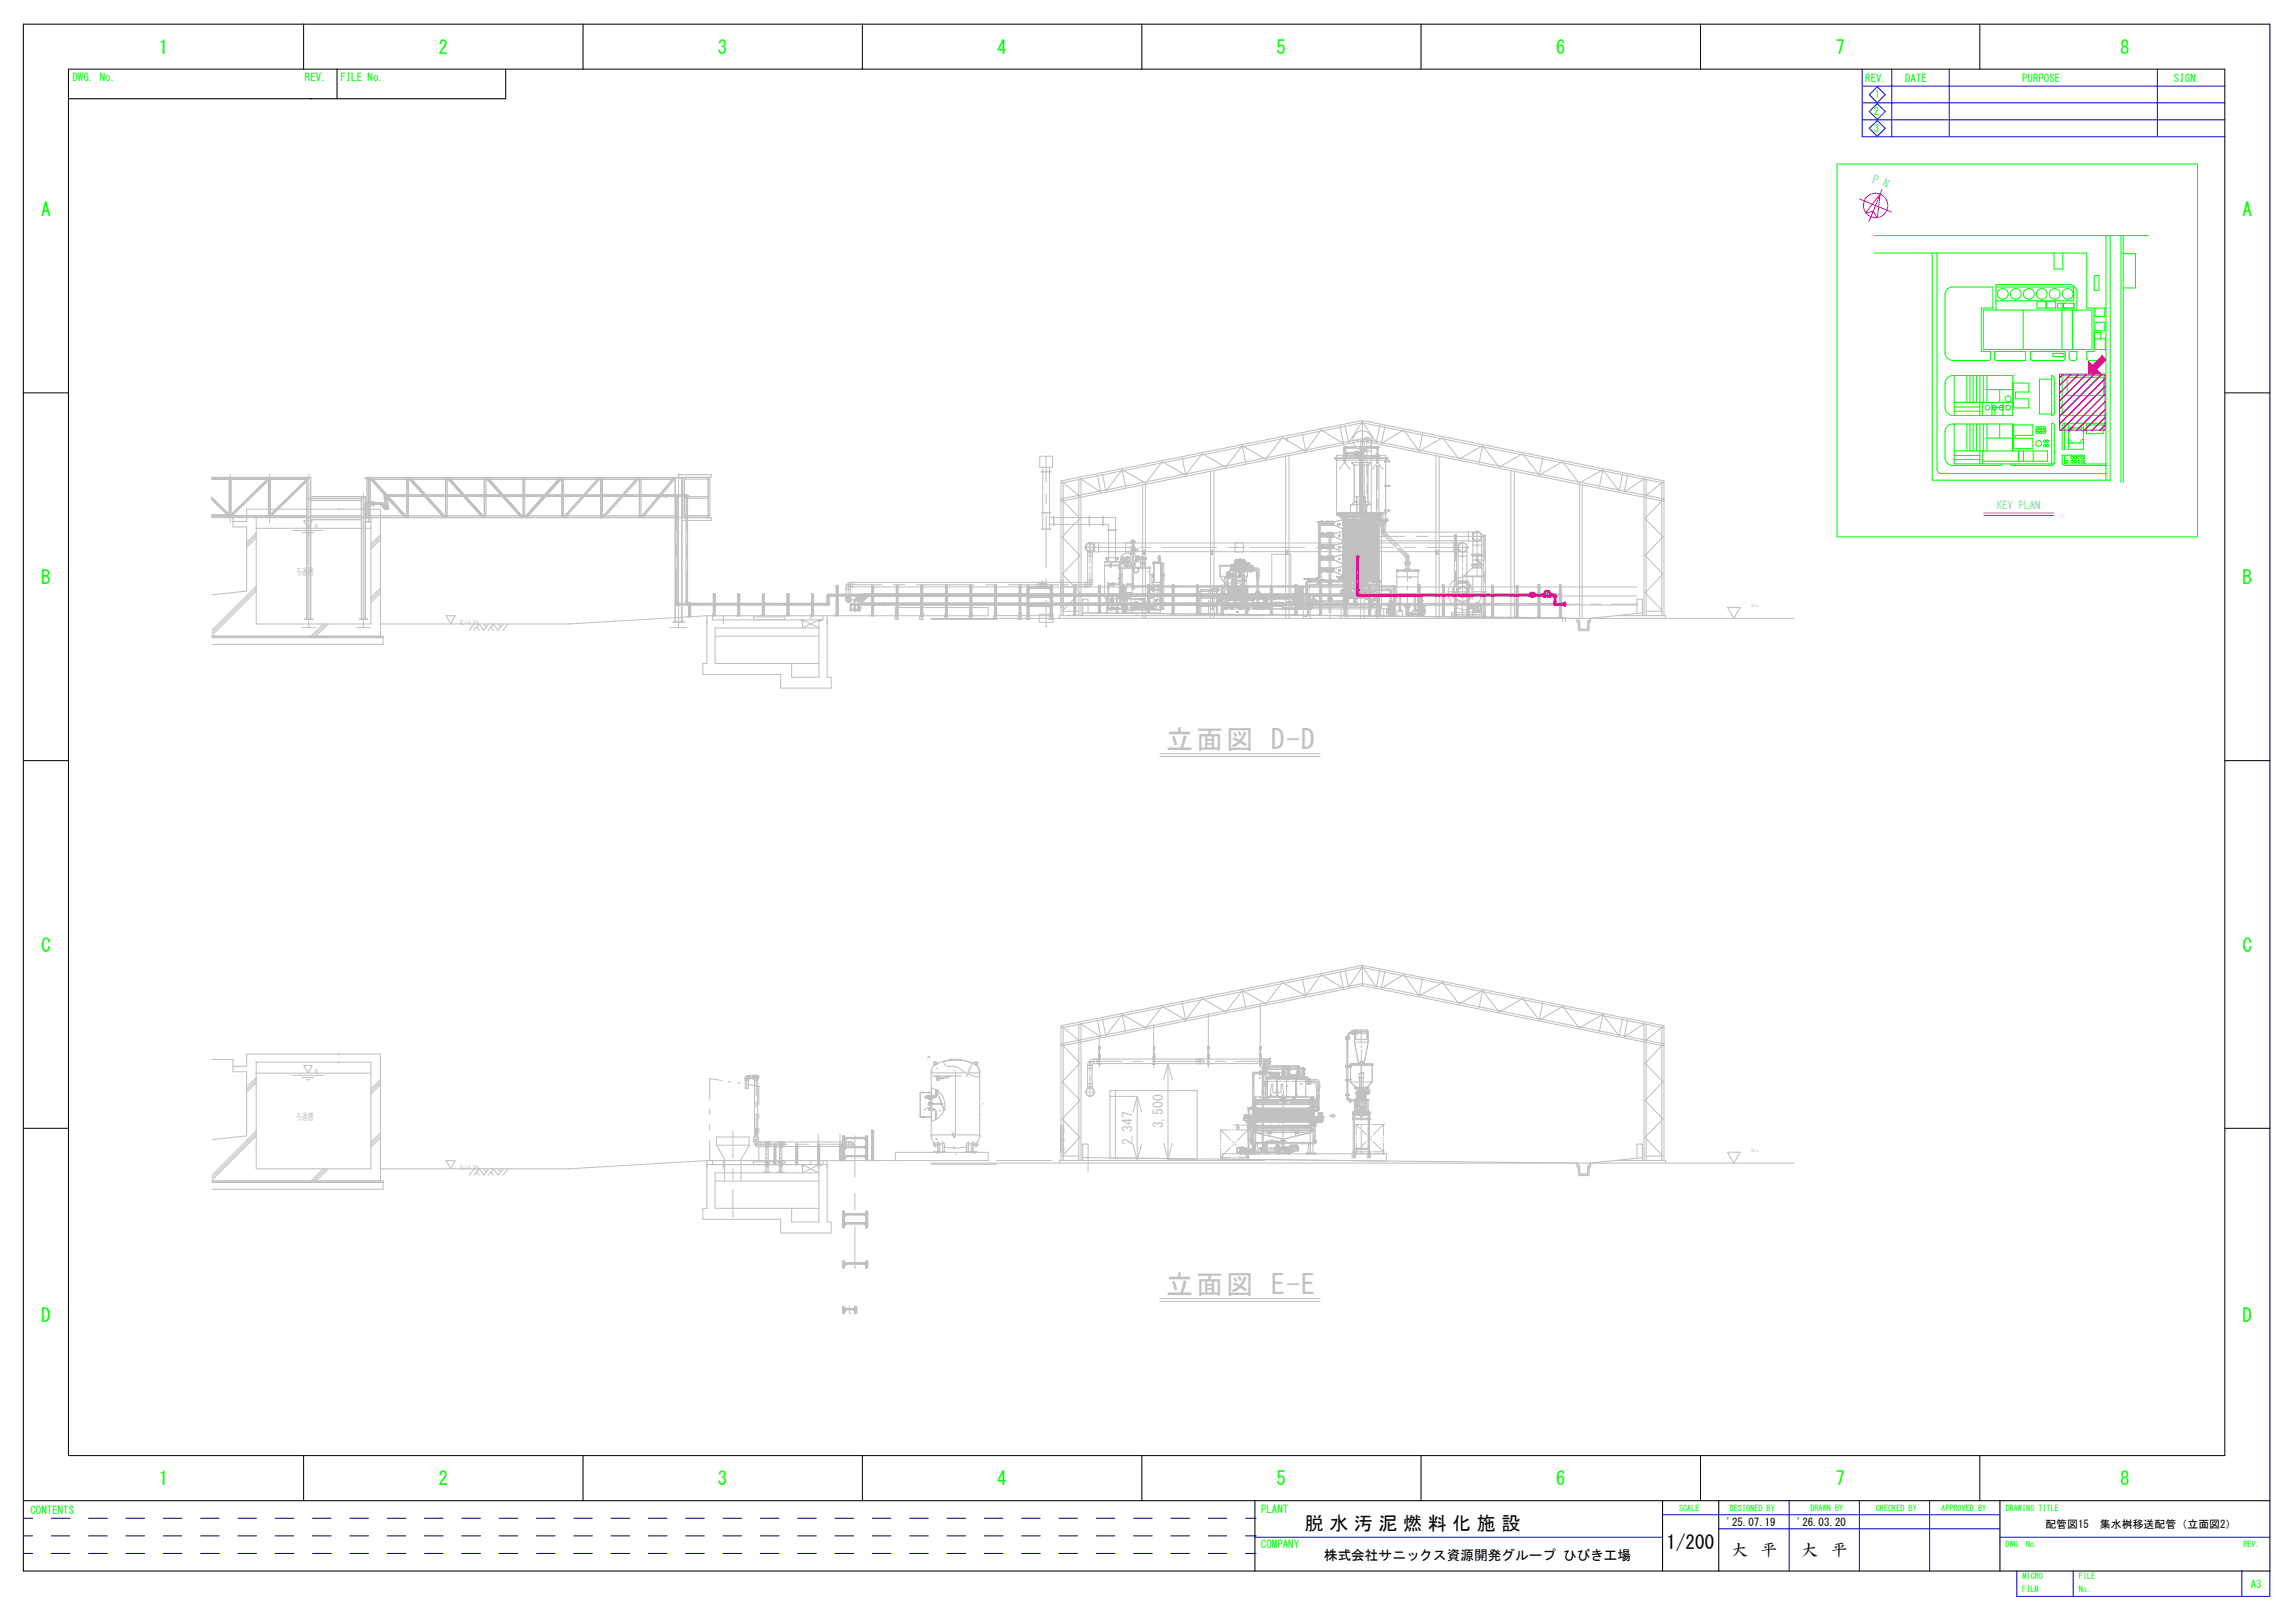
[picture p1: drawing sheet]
<svg xmlns="http://www.w3.org/2000/svg" width="420mm" height="297mm" viewBox="0 0 420 297" stroke-linecap="round" stroke-linejoin="round" font-family="sans-serif">
<defs><g id="words">
<g font-size="5" fill="#c0c0c0">
<text x="213.5" y="137.1">立面図 D-D</text>
<text x="213.5" y="236.8">立面図 E-E</text>
</g>
<g font-size="3.5" fill="#0f0">
<text x="29.1" y="9.9">1</text>
<text x="80.3" y="9.9">2</text>
<text x="131.4" y="9.9">3</text>
<text x="182.6" y="9.9">4</text>
<text x="233.7" y="9.9">5</text>
<text x="284.9" y="9.9">6</text>
<text x="336" y="9.9">7</text>
<text x="388.1" y="9.9">8</text>
<text x="7.5" y="39.5">A</text>
<text x="410.6" y="39.5">A</text>
<text x="7.5" y="106.9">B</text>
<text x="410.6" y="106.9">B</text>
<text x="7.5" y="174.2">C</text>
<text x="410.6" y="174.2">C</text>
<text x="7.5" y="241.9">D</text>
<text x="410.6" y="241.9">D</text>
<text x="29.1" y="271.8">1</text>
<text x="80.3" y="271.8">2</text>
<text x="131.4" y="271.8">3</text>
<text x="182.6" y="271.8">4</text>
<text x="233.7" y="271.8">5</text>
<text x="284.9" y="271.8">6</text>
<text x="336" y="271.8">7</text>
<text x="388.1" y="271.8">8</text>
</g>
<g font-size="3.5">
<text x="238.9" y="280">脱 水 汚 泥 燃 料 化 施 設</text>
<text x="305.1" y="283.5">1/200</text>
</g>
<g font-size="3">
<text x="316.9" y="284.7">大</text>
<text x="322.4" y="284.7">平</text>
<text x="329.8" y="284.7">大</text>
<text x="335.3" y="284.7">平</text>
</g>
<g font-size="2.5" fill="#c0c0c0">
<text x="207.3" y="209.6" transform="rotate(-90 207.3 209.6)">2,347</text>
<text x="213" y="206.5" transform="rotate(-90 213 206.5)">3,500</text>
</g>
<text font-size="2.5" x="242.4" y="285.5">株式会社サニックス資源開発グループ ひびき工場</text>
<g font-size="2" fill="#0f0">
<text x="13.3" y="14.8">DWG. No.</text>
<text x="55.8" y="14.8">REV.</text>
<text x="62.3" y="14.8">FILE No.</text>
<text x="341.5" y="15.1">REV.</text>
<text x="348.8" y="15.1">DATE</text>
<text x="370.2" y="15.1">PURPOSE</text>
<text x="398" y="15.1">SIGN.</text>
<text x="343" y="21.1">2</text>
<text x="343.2" y="18">1</text>
<text x="343" y="24.2">3</text>
<text x="5.6" y="277">CONTENTS</text>
<text x="230.9" y="276.9">PLANT</text>
<text x="230.8" y="283.4">COMPANY</text>
<text x="412.1" y="290.6">A3</text>
</g>
<g font-size="2" fill="#0ff">
<text x="342.7" y="33.3" transform="rotate(22 342.7 33.3)">P.N</text>
<text x="365.5" y="93.1">KEY PLAN</text>
</g>
<g font-size="2">
<text x="316.1" y="279.3">'25.07.19</text>
<text x="329" y="279.3">'26.03.20</text>
<text x="374.5" y="279.7">配管図15　集水桝移送配管（立面図2）</text>
</g>
<g font-size="1.8" fill="#c0c0c0">
<text x="54.2" y="105.2">ろ過槽</text>
<text x="54.2" y="204.9">ろ過槽</text>
</g>
<g font-size="1.5" fill="#0f0">
<text x="307.4" y="276.5">SCALE</text>
<text x="316.7" y="276.5">DESIGNED BY</text>
<text x="331.4" y="276.5">DRAWN BY</text>
<text x="343.4" y="276.5">CHECKED BY</text>
<text x="355.4" y="276.5">APPROVED BY</text>
<text x="367.2" y="276.5">DRAWING TITLE</text>
<text x="367.2" y="283.2">DWG. No.</text>
<text x="410.7" y="283.2">REV.</text>
<text x="370.2" y="291.4">FILM</text>
<text x="370.3" y="289.1">MICRO</text>
<text x="380.6" y="289.1">FILE</text>
<text x="380.6" y="291.4">No.</text>
</g>
<g font-size="1.3" fill="#c0c0c0">
<text x="84.2" y="114.4">GL=+4.10m</text>
<text x="84.2" y="214.1">GL=+4.10m</text>
</g>
<g font-size="1.2" fill="#c0c0c0">
<text x="57.7" y="96.9">WL</text>
<text x="57.7" y="196.6">WL</text>
</g>
<text font-size=".3" fill="#c0c0c0" x="176.9" y="197.1" transform="rotate(-67 176.9 197.1)">2:1 半だ円体形</text>
</g></defs>
<g fill="none" stroke="#c0c0c0" stroke-width=".19">
<path d="M238.4 79.4l.7 3.2M245.3 78l.6 3.2-4-2.5-2.8 3.9M246.2 77.8l.7 3.2 2.5-3.8 2.6 3.8 .6-3.2M249.4 77l-55.2 11v24.7M249.4 77l55.2 11v24.7M249.4 77v3.7M253.6 78l-.7 3.2 4.1-2.5 2.8 3.9M260.4 79.4l-.6 3.2M38.7 87.4h18.2v25.9M38.7 94.4h17.5M38.7 91l3 2.9-.2 .2-2.8-2.7M38.7 87.4h17.5"/>
<path d="M38.7 87.8h17.5M38.7 94.7h17.5M38.8 94.2h3.9v2.2h2.4v11.8l-6.3 .7M42 87.8v6.6M42.3 87.8v6.6M42.6 93.9l6.1-5.9 .2 .2-6.1 5.9zM42.7 95.4h2.4v-2.2h24.6v23.2M46.9 94.7h.1M46.9 94.7h21v19.5h-21zM46.9 96.7h21M46.9 97.5l-1.8 1.8M46.9 98l-1.8 1.7"/>
<path d="M46.9 98.4l-1.8 1.8M48.7 88l-6.1 5.9M49.1 87.8v6.6M49.2 87.8v6.6M49.5 87.8v6.6M49.8 93.9l6.1-5.9 .2 .2-6.1 5.9zM53.6 97.1h5.5M55.3 97.5h2.1M55.6 95.3h1.5l-.6 1.4zM56.1 97.9h.7M56.2 87.4v25.9M56.9 87.4v25.9"/>
<path d="M56.9 90.9h10v22.4M56.9 94.4h9.2M56.9 95.1h9.2M56.9 91.6h9.2M56.9 90.9h9.2M61.9 93.2h.1M61.9 94.7h.1M66.1 90.9v22.4M66.2 90.9v22.4M66.8 94.6h.3M66.8 90.9v22.4M67.1 94.4h56.5"/>
<path d="M67.1 87.4h56.5M67.1 92.6v2.2h.3l.1 .6-.4 .1h.8l-.4-.1v-.6l.4-.1M67.1 91.9l-.3 .2v.2v.3h.3M67.1 92.3h.3M67.1 91.9h.3M67.2 87.4v7.3M67.5 87.4v7.3M67.5 92.1h.2M67.5 92.3l.2 .1M67.7 91.7h.2v.8h-.2zM67.7 91.9h-.3v.4h.3M67.7 91.8l-.2 .1"/>
<path d="M67.8 87.4v7.3M67.8 91.7v.8M67.9 91.9h.3v.4h-.3M67.9 92.1h.2h-.2M67.9 91.8l.2 .1M67.9 87.4l6.5 7.2M68 87.4l6.4 7.1-.3 .2-6.4-7.1zM68.1 92.3l-.2 .1M68.2 92h1.4l.4 .3M68.2 92.3h1.3M68.3 91.8h.1v.8h-.1zM68.4 92h1.6l.5 .4-.3 .2-.2-.2"/>
<path d="M68.4 92.2h.2h-.2M68.4 91.9l.2 .1M68.6 92.4l-.2 .1M68.6 92v.4h-.2M68.6 92.4h1.1M69.2 91.9v.4M69.2 92.1h.1M69.4 92.1h.2M69.4 92.1h.1M69.5 92.3h.1M69.5 92v.3M69.5 92.3l.2 .2"/>
<path d="M69.6 92.3h.1M69.6 92.1h.1M69.6 92.1l.3 .3M69.6 92.2h.2M69.7 92v.4h.3M69.7 97.9l-1.8 1.7M69.7 98.3l-1.8 1.8M69.7 98.8l-1.8 1.7M69.8 92.1l-.2 .2M69.8 92.5l.3 .3M69.8 92.2h.3M69.9 92.2h.1"/>
<path d="M70 92.4h.1M70 92.1v.3M70 92.3l.3 .3M70 92.3l-.3 .2M70 92.2h.1M70.1 92.2h.1M70.1 92.2l.1 .1M70.1 92.8l.2-.2 .3 .3M70.1 92.8l.3 .4M70.1 92.3h.1M70.2 92.4h.1M70.2 92.2l-.2 .2"/>
<path d="M70.2 92.6l.2 .2M70.3 92.4v.1M70.3 92.6h.8v.4M70.4 90.6h1v.3h-.9l-.1-.2zM70.4 92.8l.4 .4M70.4 92.4l.3 .2M70.7 92.9v.3h-.3M70.7 92.6l.4 .4-.1 .2h-.2M70.7 92.6l-.3 .2M70.7 91.2v1.4M70.7 90.7l-.2-.1-.1 .1-.1 2.3 .2 .2 .2-.2M70.7 90.7v.5"/>
<path d="M70.7 92.6v.4M70.7 90.7l.2-.1 .2 .1M70.7 93l.2 .2 .2-.2M70.9 90.6l-.2 .1 .2 .2M71 90.9h54.2M71 90.6h54.2M71 90.6v.3M71 91.2v1.4M71.1 90.7v.5h-.8M74.5 87.4v7.3M74.8 87.4v7.3M74.8 87.6l.3-.2 6.4 7.1-.3 .2z"/>
<path d="M75.1 87.4l6.3 7.2M81.6 87.4v7.3M81.9 87.4v7.3M88.6 94.5l-.3 .2-6.4-7.1 .3-.2 6.3 7.2M88.6 87.4v7.3M88.7 87.4v7.3M89 87.4v7.3M89.2 87.4l6.5 7.2M89.3 87.4l6.4 7.1-.3 .2-6.4-7.1zM95.8 87.4v7.3M96.1 87.4v7.3M102.6 87.4l.2 .2-6.4 7.1-.2-.2z"/>
<path d="M102.6 87.4l-6.4 7.2M102.8 87.4v7.3M102.9 87.4v7.3M103.2 87.4v7.3M103.3 94.5l.2 .2 6.4-7.1-.2-.2-6.4 7.2M110 87.4v7.3M110.3 87.4v7.3M116.8 87.4l.2 .2-6.4 7.1-.2-.2zM116.8 87.4l-6.4 7.2M117.1 87.4v7.3M117.4 87.4v7.3M121.4 90.6h.9v.3h-.9z"/>
<path d="M123.3 87.4l.3 .2-5.9 7.2-.3-.2zM123.4 87.4l-5.9 7.2M123.6 87.4v26.4M123.6 94.7h-56.5M123.7 87.4v26.4M123.7 90.9h-.3v-.3h.5l.1 .1v.5h-.3M123.7 91.2v18.9M124 91.2v18.9M124.2 87.4v-.5h6v.5h-63.1v.4h56.5M124.8 87.4v26.4M124.9 87.4v26.4M124.9 94.7h5.3v.5h-5.3"/>
<path d="M125 87.4v7.3M125.3 87.4v7.3M125.3 94.4h.1M125.3 90.9h4.3M125.3 94.4h4.3M125.3 91.2h4.3M125.3 87.4h4.3v.4M125.3 87.7h.1M125.3 87.7h4.3M125.6 91.2v-.5l.1-.1 .2 .1v.5M125.6 91.2v18.9M125.7 87.4h.1"/>
<path d="M125.7 94.7h.1M125.7 90.9l.2-.1v-.2h-.7v.3h4.4M125.9 91.2v18.9M129.3 87.4h.1M129.3 94.7h.1M129.6 94.7h-4.2M129.6 94.7h.1M129.6 94.4h.1M129.6 94.4v.3M129.6 87.8h.1M129.6 87.4v7.3M129.7 87.4v7.3"/>
<path d="M130 87.4v7.3M194.2 91.3l55.2-11 55.2 11M194.2 88.4l55.2-11 55.2 11M194.5 91.5l3.2 3.4-3.2 3.4 3.2 3.4-3.2 3.4 3.2 3.4-3.2 3.4M194.5 88.2l3.2 2.6M194.6 88.3v24.4M197.5 87.8v24.9M197.9 87.7v25M199.8 99.4h.6M200.4 99.3h.7v1.7h-.7zM200.9 86.9l.6 3.2-3.8-2.6M205.4 86l4.4 2.4 3-3.9 4.3 2.5"/>
<path d="M205.4 86l-2.9 3.9-.7-3.2M205.4 86l.7 3.2M206.1 99.3h1.5v1.7h-1.5zM207 99.2h.7M207.1 99.2h.1M207.3 99.4v.8M207.3 99.1h.1v.1zM207.3 99.2h.1M207.4 98.9h.1M207.4 99.4h.1M207.4 99.1h.1M207.4 99.5h.1"/>
<path d="M207.4 98.8v.7M207.5 99.4v.8M207.6 99.2h.1M207.7 99.2h.1M216.4 83.8l.7 3.2M226.1 99.3h1.5v1.7h-1.5zM227.4 81.6l-3 3.9-4.3-2.5-3 4M227.4 81.6l4.3 2.4 3.1-3.9 4.3 2.5M227.4 81.6l.7 3.2M235.7 80.3v.4M243.3 97.4v14.7M243.6 97.4v14.7"/>
<path d="M245.9 83.2l.6 .1zM246 82.5h.4v.3h2.8l.3 .2v.1M246 81.9v1.1l.7 .1v-.3M246.1 83.2v-.1h.2v.1M246.1 83.2h-.1M246.1 81.8h.2v.2h-.2zM246.1 82v1.1M246.1 99.3h1.6v1.7h-1.6zM246.1 83.2h.1M246.2 81.7l-.2 .2 .2 .2h6M246.2 81.7h6M246.3 82.3v.8"/>
<path d="M246.3 82v.3h-.2M246.3 83.2h.1M246.3 82.4v.1M246.4 81.9v.5h-.4M246.7 81.7v.4M246.7 83.1h1.2M247.9 82.8v.3h1.3v20M248.2 83.2h.1M248.2 82.8h.1M248.2 82.9h-.1l.1 .1M248.3 82.8h.2v.3h-.2zM248.3 82.8h.2v.2h-.2z"/>
<path d="M248.3 83.1v.1l.1-.1M248.3 82.8v-.1l.1 .1M248.4 82.8l-.2 .2 .2 .1M248.4 82.8l.1 .2-.1 .1M248.5 82.9h.2l-.2 .1M248.6 82.8h.1M248.6 83.2h.1M248.9 82.8v.3M249.2 83.4h.3M249.4 81.8h1.7v.7h-1.7zM249.4 81.2a.85 .85 0 0 1 .8-1.1 .85 .85 0 0 1 .9 1.1M249.4 80.7l-55.2 11"/>
<path d="M249.4 80.7l55.2 11M249.4 81.8v-.9a.8 .8 0 0 1 .8-.8 .8 .8 0 0 1 .8 .8v.9M249.4 97.3a1.64 1.64 0 0 0 1.7 1.7M249.5 83.1v19.8M251.1 97.3h-1.7v-.7h1.7v2.4h.7v-1.7h-.7M251.7 81.7v.4M251.9 83.2l.6 .1zM252.1 83.1h.2M252.1 83.2h-.1M252.1 82v1.2M252.1 82.3h.2M252.1 81.8h.2v.2h-.2z"/>
<path d="M252.2 83.2h.1M252.2 81.7l.1 .2-.1 .2M252.2 81.7l.1 .2-.1 .1M252.2 81.7l-.2 .2 .2 .1M252.3 82v1.2M252.3 83.2h.1M252.5 95.2h1.4v.1h-1.4zM252.6 95.3l.2 .5M252.8 95.9h.9M252.8 96.3h.9M252.8 96.3l.1 .4M252.8 95.3l.1 .1"/>
<path d="M252.9 95.6h.1M252.9 96.7v.6l.2 .5M252.9 97.3h.7M252.9 97h.7M252.9 96.7h.7M252.9 95.6l-.1-.3v1M252.9 95.3v.3M253.2 95.3v.5h.1v-.5M253.4 98.1l3.6 3.5M253.5 97.3h.1M253.5 95.3v.3M253.6 97.3l.3 .4-.5 .4-.3-.3z"/>
<path d="M253.6 96.7v.6M253.6 95.4l.1-.1-.2 .3zM253.7 95.3v1M253.7 96.3l-.1 .4M253.8 95.3l-.1 .5M253.9 97.7l3.5 3.5M266.2 99.3v1.7h2.4v.8h-1.7v-2.5zM266.9 99.4h.6M268.8 97.3h.8v2.5h1.7v-.8h-2.5zM269.6 99h.6M269.6 97.4h.6M269.6 98.4v.6"/>
<path d="M271.2 98.4v.6M271.4 81.6l-4.3 2.4-3-3.9-4.3 2.5M271.4 81.6l3 3.9 4.4-2.5 3 4M271.4 81.6l-.6 3.2M282.4 83.8l-.6 3.2M293.4 86l-4.3 2.4-3-3.9-4.3 2.5M293.4 86l3 3.9 .7-3.2M293.4 86l-.6 3.2M298 86.9l-.7 3.2 3.9-2.6M301 87.7v25M301.4 87.8v24.9M304.2 88.3v24.4"/>
<path d="M304.4 91.5l-3.2 3.4 3.2 3.4-3.2 3.4 3.2 3.4-3.2 3.4 3.2 3.4M304.4 88.2l-3.2 2.6M38.8 116.4h31.3v1.5h-31.3M38.8 116.7h31.3M46.9 107.3l-8.1 8.1M46.9 107.7l-8.1 8.1M46.9 108.2l-8.1 8.1M55.8 113.3l1.5 .1zM59.2 114.2l-2.3 2.2M59.6 114.2l-2.2 2.2M60.1 114.2l-2.3 2.2M65.8 113.3l1.5 .1z"/>
<path d="M69.7 114.2h34.7M69.7 107.6l-1.8 1.8M69.7 108.1l-1.8 1.7M69.7 108.5l-1.8 1.8M81.7 112.7h1.6l-.8 1.5zM86.8 114.2l-.9 1.2M87.2 114.8l.5 .6M88.6 114.2l.4 .6M89.4 114.2l-.8 1.2-.9-1.2-.9 1.2M89.9 114.8l.4 .6M91.2 114.2l.5 .6M92.1 114.2l-.9 1.2-.9-1.2-.9 1.2"/>
<path d="M93 114.2l-.9 1.2M123.2 113.8l2 .1zM123.7 110.1h.3v.6h-.2l-.1-.1M123.7 110.5l.6-.1v.3h-.6zM124.3 110.7h26.8M124.3 110.4h26.8M125.6 110.1h.3v.5l-.2 .1-.1-.1zM125.6 110.5l.6-.1v.3h-.6zM125.9 112.9h.6M125.9 112.9h.1M126 112.9v-.4h.3v.4M126.1 112.5v.4"/>
<path d="M126.2 112.6h.1M126.2 112.7h.1M126.2 112.7v.1M126.2 112.8h.1M126.4 112.9h.1M126.5 112.9h.1M130.3 112.7h.1M130.4 112.7h.1M130.4 112.7v.8h20.3M130.5 112.7v-.3h.3v.3M130.6 112.4v.3M130.6 112.4h.1"/>
<path d="M130.6 112.5h.1M130.6 112.6h.1M130.6 112.5l.1 .1M130.7 112.4h.1M130.7 112.6h.1M130.8 112.4v.3M130.9 112.7h.1M131 112.7h.1M132.4 112.7v1.5M134.9 112.7h.1M135 112.7v-.3h.3v.3M135.1 112.4v.3"/>
<path d="M135.1 112.4h.1M135.1 112.5h.1M135.1 112.5l.1 .1M135.2 112.4h.1M135.2 112.6h.1M135.3 112.4v.3M135.4 112.7h.1M135.5 112.7h.1M137.9 112.9h5.8v.5h-5.8zM139.3 112.7h.1M139.4 112.7h.1M139.6 112.7v-.3h.2v.3"/>
<path d="M139.6 112.4v.3M139.6 112.4h.1M139.6 112.5h.1M139.6 112.5l.1 .1M139.7 112.4h.1M139.7 112.6h.1M139.9 112.7h.1M140 112.7h.1M143.8 112.7h.1M143.9 112.7h.1M144 112.7v-.3h.3v.3M144.1 112.4v.3"/>
<path d="M144.1 112.4h.1M144.1 112.5h.1M144.1 112.6h.1M144.1 112.5l.1 .1M144.2 112.4h.1M144.2 112.6h.1M144.4 112.7h.1M144.5 112.7h.1M148.4 112.7h.1M148.5 112.7v-.3h.3v.3M148.6 112.4v.3M148.6 112.4h.1"/>
<path d="M148.6 112.5h.1M148.6 112.6h.1M148.6 112.5l.1 .1M148.7 112.4h.1M148.7 112.6h.1M148.8 112.4v.3M148.9 112.7h.1M149 112.7h.1M151.1 110.4h.3v-.3h.4v.3l-.2 .3h-.5zM151.4 112.7h-22v8.7h-.7v2h14.2v2.5h9.3v-1.9h-.8v-10.5M151.4 109.4v.7M151.5 108.9l.3-.2 .3 .1v.3h-.3v.3h-.4z"/>
<path d="M151.7 109.4v.7M152.1 109.1h133.6M152.1 108.8h107.6M152.8 112.7h.7M152.8 112.7h.1M152.9 112.7h.1M153 112.7v-.3h.3v.3M153.1 112.4v.3M153.1 112.4h.1M153.1 112.5h.1M153.1 112.5l.1 .1M153.2 112.4h.1"/>
<path d="M153.2 112.6h.1M153.2 112.4v.3M153.4 112.7h.1M153.5 112.7h.1M154.9 108.9h.8v.4h-.8zM154.9 109.7h.1M154.9 109.7v.1M154.9 109.9l.3 .3M154.9 109.9h.1M154.9 109.5h.1M154.9 109.3v.6M154.9 109.9l.1 .1"/>
<path d="M155 109.4l-.1 .1M155 110h.1M155 109.4h.1M155 109.5h.1M155 110.1h.1M155 110.1h.2M155.1 110.2h.4M155.1 110.1l.1 .1M155.2 110.1h.1M155.2 109.3h.1M155.2 109.3l-.3 .3M155.2 109.3l-.2 .1"/>
<path d="M155.3 109.3h.1M155.4 109.3h.1M155.4 109.3l.3 .3-.1 .4M155.5 109.3v.1M155.5 110.1h.1M155.5 110.1l-.1 .1M155.6 110.1h.1M155.6 109.4h.1M155.6 109.5l.1 .1M155.6 109.5h.1M155.6 110h.1M155.7 109.5l-.2-.2h-.4l-.2 .3v.3"/>
<path d="M155.7 109.9h.1M155.7 109.5h.1M155.7 109.3v.6M155.7 109.7h.1M155.7 106.6h.4v.8h-1.2v.4h.8zM155.7 109.9l-.3 .3M155.7 109.8h.1M155.7 106.6a.83 .83 0 0 0-.8 .8M155.7 107.4h.1M156.3 109.9h.2v.2h-.2zM156.3 110.7h.3M156.3 111.4h.3v.1h-.3"/>
<path d="M156.3 110.7l.1 1M156.3 111.7h.1M156.4 111.7h.1M156.4 111.6h.1M156.4 111.7v.1M156.4 111.6h-.1M156.4 111.5v.1M156.4 111.5h.2M156.4 111.8h.1M156.4 111.5h.1M156.4 111.8h.2M156.5 111.8h.1"/>
<path d="M156.5 111.5h.1M156.5 111.5v.3M156.6 111.7h.1M156.6 111.8h.1M156.6 111.5h.1M156.6 111.5v.1M156.6 111.6h.1M156.6 110.8v.6M156.6 111.5v.3M156.6 110.5l-.2 .2M156.6 110.7h.1M156.6 110.5v.3h-.3"/>
<path d="M156.6 110.5h75M156.7 110.7h90.8M156.7 110.5v.2M156.7 110.7h-.1M156.8 109.7l-.2-.2-.3 .4M157 109.8l.4-.4 .3 .3-.4 .4M157 109.8h.3v.3h-.3zM157 109.8h.3v.3l-.3-.1zM157 110.7v.2h.4v-.6h.2v.4zM157 111.2h.4M157 111.4h.4M157 109.1l.3 .2"/>
<path d="M157 111.2h.1M157 111.4h.1M157 111.2v.2M157 109.1l-.4 .4M157.1 111.5v.2l.1 .1 .2-.1v-.2M157.1 111.4v.2M157.2 108.9l-.2 .2M157.2 108.9l.6-.1v.3h-.3M157.2 109.1l-.1 .1M157.2 109.3l-.7 .8M157.3 108.9h.1M157.3 108.9l.2 .2"/>
<path d="M157.3 109.1h.1M157.4 111.4v.3h-.3l-.1-.1M157.4 111.4h.1M157.4 110.7h.1M157.4 108.9h.1M157.4 111.2h.1M157.4 111.2v.2M157.4 108.9h.2M157.4 108.9l-.1 .2M157.5 110.3l-.4 .2v.2M157.5 108.9l-.1 .1M157.5 109.1h.1"/>
<path d="M157.5 109.1l-.2 .2M157.5 108.8v.3M157.5 108.9h.1M157.7 108.9h.1M157.8 109.1l-.4 .3M157.8 109.9h.2v.2h-.2zM157.8 108.9h.1M158 108.8l-.3 .2 .3 .3 .3-.2h.3v-.4l-.6 .1M158 109.3l-.4 .4M158.3 109.7l-.2-.2-.3 .4M158.5 109.1l-.4 .4M158.6 108.7h127.1"/>
<path d="M158.7 108.9l-.2 .2 .3 .2M158.7 108.9l.6-.1v.3h-.3M158.7 109.1l-.1 .1M158.7 109.3l-.7 .8M158.8 108.9h.1M158.8 108.9v.1M158.8 109.1h.1M158.8 109h.1M158.8 109v.1M158.9 109l.1 .1M158.9 109h.1M158.9 108.9h.1"/>
<path d="M158.9 108.9h.3M158.9 108.9l-.1 .1M159 109.1h.1M159 109.1l-.2 .2M159 108.8v.3M159 108.9h.1M159.2 108.9h.1M159.3 108.9h.1M159.3 112.7h.7M159.3 112.7h.1M159.4 112.7h.1M159.5 112.7v-.3h.3v.3"/>
<path d="M159.6 112.4v.3M159.6 112.4h.1M159.6 112.5h.1M159.6 112.5l.1 .1M159.7 112.4h.1M159.7 112.6h.1M159.9 112.7h.1M160 112.7h.1M164.1 112.6v.2M164.1 112.4h.1M164.1 112.4v.2M164.1 112.6h-.1"/>
<path d="M164.1 112.5h.1M164.1 112.6h.1M164.1 112.5l.1 .1M164.2 112.4h.1M164.2 112.6h.1M164.3 112.6h.1M164.3 112.4v.4M164.3 112.4h.1M164.3 112.4h-.3v.4h.3h-.3M168.5 112.8h.3zM168.6 112.4h.1M168.6 112.6h-.1"/>
<path d="M168.6 112.4v.2M168.6 112.5h.1M168.6 112.6h.1M168.6 112.5l.1 .1M168.7 112.4h.1M168.7 112.6h.1M168.8 112.4h.1M168.8 112.6h.1M168.8 112.4v.4M168.8 112.4h-.3v.4M168.8 112.4v.2M170.5 113.2h157.9"/>
<path d="M170.5 113.4h12M171 108.8h.7v.3h-.7zM173.1 112.4h.1M173.1 112.4v.2M173.1 112.6h-.1M173.1 112.5h.1M173.1 112.6h.2M173.1 112.5l.1 .1M173.2 112.4h.1M173.2 112.6h.1M173.2 112.4l.1 .2M173.3 112.4h.1"/>
<path d="M173.3 112.4v.4h-.3h.3M173.3 112.6h.1M173.3 112.4h-.3v.4M177.5 112.6h.1M177.6 112.6v.2M177.6 112.4h.1M177.6 112.4v.2M177.6 112.6h.1M177.7 112.4h.1M177.7 112.5h.1M177.7 112.6h.1M177.7 112.5v.1"/>
<path d="M177.8 112.6h.1M177.8 112.4v.4M177.8 112.4h.1M177.8 112.4h-.3v.4h.3h-.3M182.1 112.6v.2M182.1 112.4h.1M182.1 112.4l-.1 .2M182.1 112.5h.1M182.1 112.5l.2 .1M182.1 112.5l.1 .1M182.2 112.4h.1M182.2 112.6h.1"/>
<path d="M182.3 112.4h.1M182.3 112.6h.1M182.3 112.4v.4M182.3 112.6v-.2h-.3v.4h.3h-.3M182.5 112.7h9.9M186.6 112.4h.1M186.6 112.4v.2M186.6 112.6h-.1M186.6 112.5h.1M186.6 112.6h.1M186.6 112.5l.1 .1M186.7 112.4h.1"/>
<path d="M186.7 112.6h.1M186.8 112.4h.1M186.8 112.6h.1M186.8 112.4v.2M186.8 112.4h-.3v.4M186.8 112.4v.4h-.3h.3M188.1 110.7h.1M188.1 109.1h.1M188.1 107.4h.1M188.1 110.7v.5h.2M188.1 107.4v.5h.2M188.1 109.1h.5"/>
<path d="M188.1 109.1v.5h.2M188.1 107.4l.2 .2 .3 .1M188.1 107.4h.5v.3M188.1 109.1v.4M188.1 110.7v.1M188.1 112.4h.1M188.1 111.2h.1M188.1 109.5h.1M188.1 107.9h.1M188.1 112.4v.2M188.1 110.8v.4M188.1 109.5v.1"/>
<path d="M188.2 111.1h.1M188.2 111h.1M188.2 109.5h.1M188.2 109.3h.1M188.2 107.8h.1M188.2 107.7h.1M188.2 112.4h.1M188.2 112.5h.1M188.2 109.3v.1M188.2 112.5v.1M188.2 109.4h.1M188.2 112.6h.1"/>
<path d="M188.3 111.2h.1M188.3 111h.1M188.3 109.5h.1M188.3 109.4h.1M188.3 109.3h.1M188.3 112.4h.1M188.3 112.6h.1M188.3 109.3v.3M188.3 111v.2M188.3 112.4v.4M188.3 109.6h.1M188.3 107.9h.1"/>
<path d="M188.3 110.9h.3M188.3 109.3h.3M188.3 112.4h-.2l-.1 .4h.3h-.3M188.3 109.3v.1M188.3 110.8h.1M188.3 109.2h.1M188.3 107.5h.1M188.3 110.9h.1M188.4 110.8h.1M188.4 109.2h.1M188.4 107.5h.1M188.4 110.9h.2"/>
<path d="M188.4 110.9h-.1M188.4 109.3h.1M188.4 110.9h.1M188.4 109.3h.2M188.4 109.3h-.1M188.5 110.8h.1M188.5 109.2h.1M188.5 107.5h.1M188.6 110.9h.1M188.6 109.3h.1M188.6 107.6h.1M188.6 107.5h-.5v.4"/>
<path d="M188.6 110.7h.1M188.6 109.1h.1M188.6 107.5h.1M188.6 107.6h-.3v.3M188.6 109.1v.2M188.6 110.7v.2M188.6 110.7l-.5 .1M190 110.5v.2h.1v-.2M190.1 110.6h.1M190.1 110.7h.1M190.2 110.6h.1M190.2 110.7h.1"/>
<path d="M190.2 110.5h.1M190.2 110.5v.2M190.2 110.5l-.1 .1M190.3 110.5h.1M190.3 110.7h.1M190.3 107.4h.9M190.3 106.6v.9h-.4v-.9h1.7v.9h-.4v-.9M190.3 110.5l.1 .1M190.3 107.1l.3 .3M190.4 110.7h.1M190.4 110.6h.1M190.4 107.1h.1"/>
<path d="M190.4 106.8v.4l.2 .2M190.4 107.1v.2M190.4 107h.1M190.4 106.8l-.1 .1M190.4 106.8h.1M190.4 110.5v.2h.1v-.2M190.4 106.8l.2-.2-.2 .3M190.4 107.3h.1M190.4 106.7h.1M190.5 106.7h.1M190.5 106.7l-.1 .1M190.5 107.3h-.1"/>
<path d="M190.5 107.4h.1M190.5 107.3h.1M190.6 107.4h.1M190.6 110.3h.2v.4h-.2zM190.7 106.6h.1M190.8 110.3h.4M190.8 110.5h.1M190.8 110.6h.1M190.8 110.6l.2 .1M190.9 110.4h.1M190.9 110.6h.1M190.9 110.7h.1"/>
<path d="M190.9 110.4v.3M190.9 106.6h.1M190.9 110.4l-.1 .1M190.9 107.4h.1M190.9 110.3v.1M190.9 106.6l.3 .2v.4M191 110.7h.1M191 106.6v.1M191 110.3h.1M191 107.3h.1M191 106.7h.1M191 107.4h-.4"/>
<path d="M191 107.4h.1M191.1 110.7h.1M191.1 106.7h.1M191.1 110.3v.1M191.1 110.4h.1M191.1 107.3h.1M191.1 106.8h.1M191.1 106.7l.1 .2M191.1 107.2v.1M191.2 110.7h.1M191.2 110.4h.1M191.2 107.2h.1"/>
<path d="M191.2 110.4v.1M191.2 110.6h.1M191.2 107.1h.1M191.2 107h.1M191.2 110.5h.1M191.2 110.7h-.1M191.2 110.6v.1M191.2 107.1l-.3 .3M191.2 110.3h.2v.4h-.2zM192 110.9h.3M192 109.3h.3M192 107.6h.3v.3"/>
<path d="M192 110.9h.2M192 109.3h.2M192 107.6h.3M192 110.7v.1M192 109.1v.2M192 110.7v.2M192 109.1h.1M192 107.5h.1M192 110.9h.1M192 109.3h.1M192 107.6h.1M192 110.8h.1"/>
<path d="M192 110.8h.4M192 107.5h.4v.4M192.1 110.8h.1M192.1 109.2h.1M192.1 107.5h.1M192.2 109.1v-.3h-1v.3h1.3M192.2 110.8h.1M192.2 109.2h.1M192.2 107.5h.1M192.2 110.9h.1M192.2 109.3h.1M192.2 109.3l.1 .1"/>
<path d="M192.2 112.8h.4zM192.3 110.9h.1M192.3 109.3h.1M192.3 109.3l.1 .1M192.3 111h.1M192.3 112.6h.2M192.3 112.4h.2v.2M192.3 111.2h.1M192.3 109.6h.1M192.3 109.5h.1M192.3 107.9h.1M192.3 112.4h.1"/>
<path d="M192.3 107.6v.3M192.3 109.3v.3M192.3 111v.2M192.3 112.4v.4M192.3 112.6h.1M192.3 111.1h.1M192.3 107.8h.1M192.3 107.7h.1M192.3 112.5h.1M192.3 112.5l.1 .1M192.3 112.4v.2M192.4 112.4h.1"/>
<path d="M192.4 112.5h.1M192.4 111.1h.1M192.4 111h.1M192.4 109.5h.1M192.4 109.4h.1M192.4 107.8h.1M192.4 107.7h.1M192.4 112.6h.1M192.4 110.8v.4M192.4 112.4v.2M192.4 111.2h.1M192.4 109.6h.1"/>
<path d="M192.4 107.9h.1M192.5 110.7h.1M192.5 109.1h.1M192.5 109.1l-.1 .5M192.5 110.7l-.1 .1M192.5 107.4h.1M192.5 107.4h-.5v.3M192.5 107.4l-.2 .3M192.5 112.4h.1M192.5 110.7v.5h-.2M192.5 107.4v.5h-.2M192.5 109.1v.5h-.2"/>
<path d="M192.5 112.4v.4M194.6 111.9h2.9M194.7 110.4h52.8M196.4 112.6h.6M196.4 112.6h.1M196.6 112.6v-.4h.2v.4M196.6 112.2v.4M196.7 112.3h.1M196.7 112.5h.1M196.7 112.3v.1M196.7 112.4h.1M197 112.6h.1"/>
<path d="M198.2 112.2l90.5 1v.6l.2 .4 .1 1.2h1.9v-1.2l.3-.4v-.6l9.5-1M198.7 106.6v.9h.4v-1.3h.9v.4zM199.1 106.6h.1M199.2 112.2v-2.4l-.1-.1h-.8l-.1 .1v2.9M199.8 101h.6M199.9 106.6a.83 .83 0 0 1-.8 .8M200.9 112.2h.6M200.9 112.2h.1M201.1 112.2v-.4h.2v.4M201.1 111.8v.4M201.2 111.9h.1M201.2 112.1h.1"/>
<path d="M201.2 111.9v.1M201.2 112h.1M201.3 111.8v.4M201.5 112.2h.1M202.6 110.2h.1M202.8 110.2h-.4v.1h.4M202.9 106.7h-.1h.2M203 110.3h.5M203 106.7h.1M203.1 103.4v.2M203.2 110.2v-.2h.7v.2h-.1M203.2 110.1h.4"/>
<path d="M203.3 111.6h.1M203.3 110.3h.1M203.3 110.3l.1 .2M203.4 110.5l.4 .1zM203.4 110h-.1M203.4 110h.4M203.5 110.3l.1 .1 .1-.1M203.5 110.1l.1-.1 .1 .1M203.5 110.3h.1M203.5 111.6h.1M203.5 110.1h.1M203.6 110.1l-.6 .1"/>
<path d="M203.6 110.1l.1 .1-.1 .1M203.6 110.1l-.1 .1 .1 .1M203.6 110.3h.1M203.7 111.3h.1v.3h-.1zM203.7 111.4h.1M203.7 111.5h.1M203.7 110.1v.2M203.7 110.1l.1 .1M203.8 111.2h.3l.1 .1h-.4zM203.8 110.3h-.1M203.8 110.2h.1M203.8 110.2v.1"/>
<path d="M203.8 110h.1M203.9 111.3h.1M203.8 111.5h.4M203.8 111.2v.1M203.9 110.2l-.1 .3M203.9 110.1h-.3M204 111.2v.1M204 111.3h.1M204.1 111.3h.1M204.1 111.2v.4h.1v-.3h-.1M204.1 111.4h.1M204.1 111.5h.1"/>
<path d="M204.4 111.4h.1M204.4 111.5h.1M204.4 111.2l.1 .4h-.1v-.3h.1M204.5 111.5h.3M204.5 111.2h.3M204.5 111.2h-.1M204.5 111.2v.1M204.6 111.3h.1M204.6 111.3h-.1M204.6 111.2v.1M204.7 109.3h.1M204.7 110.6h.1"/>
<path d="M204.7 110.7h.1M204.7 109.2h.1M204.7 111.3h.1M204.7 110.7l.5 .1M204.7 109.4h.1M204.7 109.2h.2M204.7 109.2v.2M204.7 110.5v.2M204.7 110.7l.1 .1M204.8 109.4h.1M204.8 109.2h.1M204.8 110.8h.1"/>
<path d="M204.8 110.5h.1M204.8 111.2v.4h.1v-.3h-.2M204.8 111.2v.1h-.4M204.8 111.4h.1M204.8 111.5h.1M204.8 110.7h.1M204.8 110.6h.1M204.8 103.9v.1M204.8 105.8v.1M204.8 109.2v.1M204.9 109.2h.1M204.9 110.7h.1"/>
<path d="M204.9 110.6h.1M204.9 109.2h-.1M204.9 110.7v.1M204.9 110.8h.1M204.9 103.9v.2M204.9 105.7v.2M204.9 110.5l-.1 .2M204.9 106.6l.1 2.2M204.9 106v.5M204.9 110.5h.1M204.9 110.5l-.2 .1M204.9 110.4v.1"/>
<path d="M205 104.8l-.1 .9M205 109.1l-.1 .2M205 109.7v.7M205.1 110.5h.2M205.1 104.2l.1 2.3M205.1 108.1l.2 .1M205.1 103.7v.1M205.1 109.8v.6M205.2 109.5h.1M205.2 110.7h.1M205.2 110.4v.3M205.2 110.6h.1"/>
<path d="M205.2 110.7v.1M205.2 108.2v1.1M205.2 106.6v1.5M205.2 110.6l.1 .3M205.2 111.4h.4M205.2 110.8h.1M205.2 102.2h.7a.32 .32 0 0 1-.4 .2 .32 .32 0 0 1-.3-.2zM205.3 110.7l-.1 .1M205.3 110.8l.1 .2M205.3 110.6h-.1M205.3 108.1h.1M205.3 110.4v.2"/>
<path d="M205.3 103.1l.2 .2M205.3 110.4l.1-.1v.1M205.3 110.4v.1M205.3 111.2h.1M205.3 107.9h.2v.5h-.2zM205.3 111.2l.1 .1M205.3 108.2h-.2M205.4 111.2h.1M205.4 108.4v.8M205.4 111.3h.1M205.4 111h.1M205.4 110.4v.6"/>
<path d="M205.4 112.2h.1M205.4 107.9v.5M205.4 110.4v.3M205.4 109.6h.1M205.4 104h2.2M205.4 107.8v.1M205.4 110.3l-.1 .1M205.4 107v-3.2h5.1v5.4M205.4 109.7l.1 1.6M205.4 111h1M205.5 107.3l-.1-.3h.3l.1 .5M205.5 102.2v-.3h.1v.3"/>
<path d="M205.5 102.4v.3M205.5 103.3l.7 .3M205.5 111.6h.8M205.5 112.2h6.9M205.5 111.6v.6M205.5 108.7h.1M205.5 108.2h.2M205.5 108.1h.1M205.6 111.6v-.3h-.4v.3h.6M205.6 112.2v-.3h.2v.3M205.6 108.7h.1M205.6 108.7l-.1-.1 .1 .1"/>
<path d="M205.6 107.7h.1M205.6 102.4v.3M205.7 111.9v.3M205.7 108.4h.1M205.7 108.7h.1M205.7 111.9h.1M205.7 112.1h.1M205.7 107.6v.2M205.7 111.9v.1M205.7 108.7h-.1M205.7 109.9l.1 .1zM205.7 108h.1"/>
<path d="M205.7 108.1l-.1 .1M205.7 107.5v-.4l-.1-.1-.1 .1-.1 2.1M205.7 102.8h.1M205.7 107.9h.1M205.7 112h.1M205.7 102.8l-.3-.1v.1M205.7 108.3h.1M205.7 109.9h.1M205.7 107.5l-.1 .1M205.7 108.7v.5M205.8 108.7h.1M205.8 108.4h.1"/>
<path d="M205.8 107.7v.1M205.8 107.9v.1M205.8 108.3v.1M205.8 107.7l-.1 .1M205.8 107.8v.1M205.8 107.7h.1M205.8 103h-.4M205.8 107.7l-.2 .1M205.8 111.9v.3M205.8 103h.1M205.8 107.9h-.1l-.1 .8M205.8 107.9h.1"/>
<path d="M205.8 107.9v1.3M205.8 107.5l.1 .1M205.8 107.6v.1M205.8 102.4l.2 .3M205.8 108.3h-.1M205.9 103v.1h.2M205.9 107.7l-.1-.1-.2 .1 .2 .2 .1-.1M205.9 109.8h.1M205.9 102.8h.1M205.9 103v.1M205.9 109.7v.1M205.9 111.6h.3"/>
<path d="M206 107.7v.1M206 111.8h.1M206 107.7l-.2-.2-.2 .2 .2 .2 .1-.1M206 111.8v.1M206 112.2h.1M206 109.7h.1M206 109.7l.1 .1M206 103.3h.6v.3h-.6zM206 103.4h.6M206 103.5h.6M206 100.2h.5M206 111.9h.1"/>
<path d="M206.1 109.7l.1 .1M206.1 103.1h.1M206.1 103.1l.1 .1M206.2 102.4h.1M206.2 102.4v.4M206.2 109.5v.1M206.2 109.7v.2h.2M206.2 103.2h.1M206.2 103.2v.1M206.2 102.1h-.1a.35 .35 0 0 0 .1 .6M206.2 102.1h.1M206.2 102.4h.2"/>
<path d="M206.2 102.1v.3M206.2 103.3h.1M206.2 103.6v.2M206.4 102h.1M206.4 102l-.2 .1M206.4 103.6v.2M206.4 103.3h.1M206.4 103.2h.1M206.4 102.8l-1.1 .1-.3 .4M206.4 103l-1.1 .1-.2 .3M206.4 102.1v.3M206.4 103.2v.1"/>
<path d="M206.4 102.4h.1M206.4 102.3h.1M206.4 111.2h-1.1M206.4 102.7h.1M206.4 103.2v-1.4l.1 1.4M206.4 102.6h.2v.6h-.2M206.4 102.8v.2M206.4 102.8h-.5M206.4 101.9h-.3l-.2 .3M206.5 102.1l.2 .3-.1 .2M206.5 101.9a.52 .52 0 0 1 .1 .9M206.6 102.8h.1"/>
<path d="M206.6 102.8v.2M206.6 102.8h.3M206.6 103h.3M206.7 100.2h.2M206.9 101.3h.9v1.8h-.9zM206.9 103.3h.9v.2h-.9zM206.9 103.4h.9M206.9 103.5h.9M206.9 101.4a1.19 1.19 0 0 0-1.4 .1 1.19 1.19 0 0 0-.3 1.4M207 103.1h.7M207 100.1h.7v.2h-.7zM207 101h.7v.2h-.7z"/>
<path d="M207 100.2h.7M207 101h.7M207.1 111h.5M207.1 100.1v.1M207.1 103.3h.5M207.1 103.5v.1M207.1 111.6h5.3M207.1 100.8h.1M207.2 100.1v.1M207.2 100.5h-.1M207.2 100.9h.1M207.2 103.2v.1"/>
<path d="M207.2 103.6v.2M207.2 100.4v.5M207.2 100.3v.1M207.3 100.5v6.6M207.3 100.1v.1M207.4 100.2h.1M207.4 100.1v.1M207.5 100.5v6.6M207.5 101.2h-.3M207.5 100.4h.1M207.5 100.9h.1M207.5 100.3v.1"/>
<path d="M207.5 100.9v.1M207.6 100.4l.2 .1M207.6 100.4h.1M207.6 100.9h.1M207.6 100.1v.1M207.6 103.2v.1M207.6 103.6v.2M207.6 104.2v.1zM207.6 110.8h.1M207.6 110.4v.1zM207.6 104.5v.1zM207.6 103.5l-1.2 .1"/>
<path d="M207.6 100.6h.2M207.6 100.4h.2v.5h-.2zM207.7 100.1v.1M207.7 100.2h.1M207.8 100.8h-.2M207.8 100.6h.2v.1h-.2M207.8 103.9l.1 .1zM207.8 111l.1 .1zM207.8 104.7l.1 .1zM207.8 110.2l.1 .1zM207.8 102.4h.3M207.9 100.6h.1"/>
<path d="M207.9 100.6v.1M208 100.7h.2M208 100.6h.2M208.1 103.9l.1 .1zM208.1 111l.1 .1zM208.1 110.2l.1 .1zM208.1 104.7l.1 .1zM208.2 102.4h.2M208.2 100.4h.1v.5h-.1zM208.4 104.5v.1zM208.4 104.2v.1zM208.4 110.8h.1"/>
<path d="M208.4 110.4v.1zM208.4 104h2.1M208.4 102.3h.6M208.4 111h.9M208.9 102.4h.1M209.2 110.6h.1M209.2 110.8h.1M209.3 101.2h.1M209.3 101h.1M209.4 110.9h.1M209.4 102.4h.1M209.4 102.3h.2"/>
<path d="M209.4 110.3v.1M209.4 110.3a.38 .38 0 0 0-.2 .5 .38 .38 0 0 0 .6 0 .38 .38 0 0 0-.2-.5M209.5 101h.1M209.5 101h-.2v.2M209.5 101h-.2M209.6 110.3v.1M209.6 110.9h.1M209.6 110.6v.2M209.7 102.4v1.4M209.7 111.3h.2M209.7 111.5h.2M209.7 111h.6"/>
<path d="M209.8 110.8h.1M209.8 110.6h.1M209.9 112.3h.6M209.9 112.3h.1M209.9 111.6v-.3h.3v.3M210.1 112.3v-.4h.2v.4M210.1 111.9v.4M210.2 112h.1M210.2 112.1h.1M210.2 112.1v.1M210.2 111.2h.1M210.2 112.2h.1"/>
<path d="M210.3 111.9v.4M210.3 111.2h.1M210.3 111.1h.1M210.3 111.1v.1M210.3 111.3h.1M210.4 109.3h.1M210.4 111h.1M210.4 109.3v1.9M210.4 111.2h.1M210.4 111.1h.1M210.4 111.1v.2M210.4 112.3h.1"/>
<path d="M210.5 111.3h.1M210.5 112.3h.1M210.5 111.2h.1M210.5 109.3v1.9h-3.4M210.5 105.1h.4v2.9h-.3M210.5 105.2h.4M210.5 107.9l.2 .1v-.2l-.1 .1M210.6 107.9l.1 .1M210.6 107.8h.1M210.6 107.4l.1 .6M210.6 109.2l.1 .1M210.8 107.9v.1"/>
<path d="M210.8 109.2h-.5v2.1M210.8 109h.1v.5h-.1zM210.8 109.3h-.4M210.8 109v.5M210.8 111.1h.1M210.8 111.1h.3M210.9 111h.1M210.9 111v.1M210.9 111.1h.1M210.9 108h.1M210.9 105.3h.1M210.9 105.4h.1"/>
<path d="M210.9 107.9h-.2M210.9 109.2h.4M210.9 109.3h.4M210.9 111l.1 .1M211 111h.1M211 111.1h.1M211 111l-.1 .1M211 105.1h.2v.5h-.2zM211.1 107.7l-.1 .5h.2v-.2M211.1 111.1h.1M211.1 102.9v.1h.1M211.1 105.1v.5"/>
<path d="M211.1 108v.2M211.1 103.1h.1M211.1 103.2h.1M211.1 103v.2M211.2 111l-.2 .1M211.2 111l-.1 .1M211.2 103.2v3.4M211.2 111h.1M211.2 108h.1M211.2 111h.3M211.2 105.4h.1M211.2 105.3h.1"/>
<path d="M211.2 111.5h.1M211.2 111.4h.1M211.2 103h.1M211.2 103v.2h-.1M211.3 108v3.6M211.3 111.4l-.1 .1M211.3 111.4h.1M211.3 111.5h.1M211.3 102.8v.2M211.3 111.4v.1M211.3 106.6v-3.5h1.2v8.5h-5.4M211.5 111h-.3"/>
<path d="M212 102.2h.1M212 102.2h.2M212.1 102.2h.1M212.1 101.8h.1M212.1 101.7h.1M212.1 101.7v1.4M212.1 102.1l.1 .1M212.2 102.2h.1M212.2 103.1h-.2M212.2 102.8v.3M212.2 102.1h.1M212.2 102.1l.1-.1v1l-.1-.8"/>
<path d="M212.2 102.3h.1M212.2 102.1l-.2 .1M212.2 102h.1M212.2 102.4h.1M212.2 102.7h.1M212.2 102.6h.1M212.2 102.9h.1M212.2 102.5h.1M212.2 102.8h.1M212.3 102.9h.1M212.3 102.3h.1M212.3 102.8h.1"/>
<path d="M212.3 102.5h.1M212.3 102.8v.1M212.3 102.7h.1M212.3 102h.1M212.3 102.6h.1M212.3 102.8l-1.2 .1M212.3 103h-1.1M212.4 111.6v.6h-7M212.9 105.4l.2 .1zM212.9 105.2l.2 .1zM213.1 105.1v.1M213.1 105.3v.1"/>
<path d="M213.1 105.5v.8M213.1 105.3h.1M214.4 112.3h.6M214.4 112.3h.1M214.5 112.3v-.3h.3v.3M214.6 112v.3M214.7 112h.1M214.7 112.2h.1M214.7 112v.1M214.7 112.1h.1M214.8 112v.3M214.9 112.3h.1"/>
<path d="M215 112.3h.1M218.9 112.4h.6M218.9 112.4h.1M219.1 112.4v-.4h.2v.4M219.1 112v.4M219.2 112.1h.1M219.2 112.2h.1M219.2 112.2v.1M219.2 112.3h.1M219.4 112.4h.1M219.5 112.4h.1M221.6 108h.8z"/>
<path d="M221.7 101.2h.1M221.7 101h.1M221.9 101h.1M221.9 101h-.2v.2M221.9 111.4h.1M221.9 108h.1M221.9 107.8h.1M222 107.8h.1M222 111.4h.1M222 111.5h.1M222 107.9v.1M222 108h.1"/>
<path d="M222 107.7l-.1 .1M222 107.7v3.8l-.1-3.7M222 107.7h.9M222.9 107.7v.1M222.9 107.7h.1M222.9 107.7l.1 .1M222.9 107.7l-.9 .1M222.9 107.9h.1M222.9 108h.1M222.9 108.1h.1M222.9 107.8h.1M222.9 107.8v.3"/>
<path d="M223 107.9h.1M223 108.1h.1M223 107.9v.1M223 108h.1M223 108h-.1M223 107.8v.2M223 108v.1M223.4 112.4h.6M223.4 112.4h.1M223.5 112.4v-.3h.3v.3M223.6 112.1v.3M223.6 112.1h.1"/>
<path d="M223.6 112.3h.1M223.6 112.2h.1M223.6 112.1l.1 .1M223.7 112.2h.1M223.7 112.3h.1M223.8 112.1v.3M223.9 112.4h.1M224 112.4h.1M226 100.2h.5M226 110.8h2.4M226.1 110.9h.1M226.1 110.8h.1"/>
<path d="M226.4 103.1l.5 .1zM226.4 103.2v.7l.3 .5 3.3 .1v.3h.5M226.4 111.9h.1M226.4 103.6h.5M226.4 111.9v.2M226.4 111.9l.1 .1M226.4 112h.1M226.4 112.1h.1M226.4 103.1v-.1h.5v.1M226.5 111.9v.1M226.5 111.9h.1M226.5 112h.1"/>
<path d="M226.5 112v.1M226.5 103.1v.1M226.6 110.7v.1M226.7 111h.1M226.7 110.7h.1M226.7 100.2h.3M226.8 110.9h.1M226.8 110.8v.1M226.8 110.8h.1M226.8 103.1v.1M226.9 111.4v.1M226.9 103.2v.7h.4v.6"/>
<path d="M227 110.8v.1M227 111h.1M227.2 111.1h.3M227.2 110.6h.1M227.2 100.2h.5M227.2 111.1h.1M227.2 110.6v.5M227.3 110.7v.3M227.3 104h2.4M227.3 111.2v.1M227.4 110.6v.5M227.5 111.1h.1"/>
<path d="M227.5 110.6h-.3v.5M227.5 110.6h.1M227.5 110.6v.5M227.5 111.1h.8M227.5 110.6h.5M227.6 111.4v.1M227.7 100.2h.1M227.7 111.3h.1M227.9 112.4h.6M227.9 112.4v.1M228 112.4v-.3h.3v.3M228.1 112.1v.3"/>
<path d="M228.2 112.2h.1M228.2 112.3h.1M228.2 112.3v.1M228.2 112.4h.1M228.3 110.5h-.3v.6M228.3 110.5v.6M228.3 112.1v.3M228.3 103.9h-.2v.6h.2M228.4 103.8v.8M228.4 104.6v-.8h1v.8M228.4 112.4v.1M228.5 112.4v.1"/>
<path d="M228.6 103.5h.6M228.6 103.5h.1M228.6 103.5h-.3v.2h1.2l-.1-.2h-.2M228.6 104.5h.5M228.7 103.7l-.1 .9h-.2M228.7 103.7h.4M228.7 103.8l-.1 .1M228.8 104.5h.2M228.8 104.5v.1M228.9 104.5v.1M229 103.8l.1 .1M229 103.8v.1"/>
<path d="M229.1 103.7v.9h.3M229.2 103.5h-.1M229.4 103.8v.8M229.4 103.9h.6l.4 .3 .1 1.4M229.7 103.9v.6h-.3M229.8 110.7h.1M229.8 110.7v.5h.3M229.8 110.7l.1 .1M229.9 108.4h.8v.2h-.8zM229.9 108.5h.8M229.9 111.2h.1M229.9 110.8v.4"/>
<path d="M229.9 111.1h.1M229.9 111h.1M230 108.6l.1 .2M230 111.1h.1M230 111h.1M230 105.6h.5M230 105.6l.1 .2M230 111.2h.1M230 104.8v.5M230 111v.2M230.1 111.2h.1M230.1 110.9h.2"/>
<path d="M230.1 110.9l-.1 .1M230.1 111.1l.2 .2 .1-.2M230.1 109.1h-.3v-.3h.5l.1 .1v.5h-.3M230.1 110.8h.1M230.1 108.1h.3v.3M230.1 110.6h.3v.5M230.1 105.8h.3M230.1 105.8v5.4M230.1 108.2l-.1 .2M230.1 110.9h.1M230.1 110.9h.3v.3h-.3zM230.1 111h.3v.2h-.3z"/>
<path d="M230.2 111h.2v.2h-.2zM230.2 110.8h.1M230.2 108.4v-.2l.1 .2M230.2 108.6v.2M230.3 110.8h.1M230.3 110.8h-.1M230.3 108.6v.2M230.3 110.9h.1M230.3 110.7h.1M230.3 110.7l-.4 .1M230.4 110.7h.1v-.4h-.1l-.1 .6M230.4 106.1v4.5"/>
<path d="M230.4 105.8v.3h-.3M230.4 108.6v.2h-.3M230.4 108.2l.1 .2M230.5 105.3h-.5v.3M230.5 105.6l-.1 .2M230.5 110.5h.1M230.5 110.6h.1M230.5 110.3l.4 .1M230.5 108.6l-.1 .2M230.6 110.5h.1M230.6 110.6h.1M230.6 110.6v.1"/>
<path d="M230.6 110.5h-.1M230.6 110.4h.1M230.6 110.7h.1M230.6 110.4v.3M230.7 110.4h.1M230.7 110.7h.1M230.7 110.3v.1M230.7 110.4h-.1M230.7 110.3l.1 .1M230.7 110.3h.1M230.8 110.7h.1M230.8 110.3h.1"/>
<path d="M230.8 110.4h.1M230.9 110.4h.1M230.9 110.4v.3M230.9 110.3v.1M230.9 110.7h.1M230.9 110.6h.1M230.9 110.6v.1M230.9 110.5h.1M231.1 110.9h.2M231.2 110.5l.1 .2M231.3 110.7l-.1 .5h-.1M231.4 110.5h.1"/>
<path d="M231.4 110h.1M231.4 109.9h.1M231.4 110.4h.2M231.4 110.2h.2M231.4 110v.1M231.4 110.1h.2M231.4 109.9v.1M231.4 110.1h.1M231.4 109.9v.2M231.4 109.9h.2M231.5 109.9h.1M231.5 110.6v.1h-.2"/>
<path d="M231.5 110.1h.1M231.5 112.7h-37.6v.5M231.6 109.9h.1M231.6 109.8v.1M231.6 110.1h-.1M231.6 110.1h.1M231.6 110h.1M231.6 110.5l-.2 .2M231.6 110.5v-.4h-.2v.6M231.6 110v.1M231.6 109.9v.1M231.8 111.2v-2.1h-.3v-.3h.8v.3h-.3v2.1"/>
<path d="M231.8 109.3h.2M231.8 110.2h.2M231.8 109.6h.2M231.9 109.8h.1v.1h-.1zM231.9 111.1h.1v.1zM231.9 111.1l.1 .1zM231.9 110.9h.1M231.9 110.9h.3M231.9 110.7v.2M231.9 110.7l.1 .1M232 110.8h.1M232 110.8h.4"/>
<path d="M232 110.8l-.2 .1M232.1 110.8h.1M232.2 110.9h.1M232.2 110.8h.1M232.2 110.8h-.1M232.2 111h.1M232.2 110.9v.3M232.2 111.2h.1M232.3 111.1h.1M232.3 111h.1M232.4 110.8v.4M232.4 112.5h.1"/>
<path d="M232.4 112.5h.6M232.4 111.2h.1M232.4 110.7h.1M232.4 110.7l.1 .5h-.3v-.2M232.4 110.7v.1M232.6 112.5v-.3h.2v.3M232.6 112.2v.3M232.6 112.2h.1M232.6 112.4h.1M232.6 112.2l.1 .1M232.6 112.3h.1M232.7 112.3h.1"/>
<path d="M232.7 112.4h.1M232.9 112.5h.1M233 112.5h.1M235.4 101.2h.1M235.5 101h-.1M235.7 101h.1M235.7 101h-.3v.2M235.7 101h-.2M236.9 112.5h.6M236.9 112.5v.1M237 112.5v-.3h.3v.3M237.1 112.2v.3"/>
<path d="M237.2 112.3h.1M237.2 112.4h.1M237.2 112.5h.1M237.2 112.4v.1M237.3 112.2v.3M237.3 111h.1M237.3 111h2.8M237.3 109.8h.1M237.3 110.6h.1M237.3 110.6h2.8M237.3 111.4h2.8M237.3 111.1h2.8v.3h-2.8z"/>
<path d="M237.3 110.6v.4M237.3 111.1v.3M237.4 109.9h.1M237.4 112.5v.1M237.5 109.9l.1 .1M237.5 111h.1M237.5 111.1h.1M237.5 112.5v.1M237.5 111v.1M237.6 111.2h.1M237.6 111.1v.1M237.6 111.5h.1"/>
<path d="M237.6 110.8v.1M237.6 110.9v.1M237.6 111h.1M237.6 111.1h.1M237.6 111v.1M237.7 110.5h.1M237.7 110.4h.1M237.7 110.5l-.1-.2h1.1v.3M237.7 110.4v.1M237.7 109.9v.1M237.7 109.9h.1M237.7 109.9v.4"/>
<path d="M237.7 109.8h.1M237.7 109.6h.1M237.7 110.3h.2M237.7 110.3h.1M237.7 109.7h.1M237.7 109.6l-.3 .3M237.8 109.6l-.3 .1v.2M237.8 109.6h.1M237.8 109.6l-.1 .3M237.8 109.6l-.4 .3M237.8 109.6a.47 .47 0 0 1 .6-.1 .47 .47 0 0 1 .2 .6v.2M237.8 110.6h.1"/>
<path d="M237.8 110h-.1M237.8 110l-.1 .1M237.8 110.1v.1M237.9 109.6v.5M237.9 110.1v.1M237.9 109.5v.1M237.9 110.2h.1M237.9 109.6h.1M237.9 110.1h.1M238 110.2h.4M238 109.6h.4M238 110.3h.1"/>
<path d="M238 110.3l-.3 .1M238 109.5h.1M238 110.3v.1M238 110.5h.1M238 110.2v.1M238 110.3v.3M238 109.4v.1M238 109.7h.3v.3h-.3zM238.1 109.4v.1M238.1 110.3h.1M238.1 109.8l.1 .1h-.1M238.1 109.9h.1"/>
<path d="M238.1 110.1l1.6 .1M238.2 110.4h.1M238.2 109.4v.1M238.2 110.3h.1M238.3 110.2v.1M238.3 109.4v.1M238.3 110.2l.1 .1M238.3 110.3l.1 .2M238.4 110.5h.1M238.4 110.4h.1M238.4 110.4v.1M238.4 109.5h-.1"/>
<path d="M238.4 109.6h.1M238.4 110.3h-.1M238.4 110.2h.2M238.4 110.3h.2M238.4 110.3h.1M238.4 109.5v.1M238.5 110.1h.1M238.5 110.1l-.1 .1M238.5 109.5l-.1 .1M238.5 110.2h.1M238.5 110l.1 .1M238.5 110.6h.1"/>
<path d="M238.5 109.6h.1M238.5 110h.1M238.5 109.6v.5M238.5 109.8h.1M238.5 109.9h.1M238.6 109.7h-.1M238.6 110.3h.1M238.7 110.3h.1M238.7 110.3l-.3 .1M238.7 110.3v.1M238.7 110.5h.1M238.7 109.9h.1"/>
<path d="M238.9 109.5h.6M238.9 109.5h.6v.1h-.6zM239.1 109.6h.1M239.1 109.9l.2 .3M239.1 109.6v.3M239.1 109.2v.3M239.1 106.6v2.6h.3l-.1-2.6M239.1 106.6h.2M239.2 110.1h.1M239.3 110.2h.1M239.3 109.2v.3M239.4 109.6h.1"/>
<path d="M239.4 109.8h.1M239.4 110.5h.1M239.4 109.8v.7M239.4 109.6v.7h.1M239.4 110.6h.1M239.5 110.2h.1M239.5 110.2v.1M239.5 110.1v.1M239.5 110.5h-.1M239.5 110.3h.1M239.5 110.4h.1M239.6 110.4h.1"/>
<path d="M239.6 110.2l.1 .1 .2-.1M239.6 110.4l-.1 .1M239.6 110.3h.1M239.6 110.4v.2M239.6 109.8h.3v.2h-.3zM239.6 110.4h.2M239.7 109.6h.1M239.7 109.4h.1M239.7 109.6l-1.5 .1M239.7 109.6v-.2l.1 .2M239.7 109.4l.1 .1zM239.7 110.5h.1"/>
<path d="M239.7 110.4h.1M239.8 109.5h.1M239.8 109.6h.1M239.8 110.4h.1M239.8 109.5l-.1 .1M239.8 109.5v.1M239.8 111h.1M239.8 111.1h.1M239.8 111v.1M239.8 111.1l.1 .1M239.9 111.5h.1M239.9 109.5h.1"/>
<path d="M239.9 110.4v.2M239.9 111.2h.1M239.9 110.3l-.2 .1-.1-.1M239.9 110.3h.1M239.9 111l-.1-.1v.1M239.9 111.1v.1M239.9 111h.1M239.9 110.4v.1M239.9 111v.1M239.9 111.1h.1M239.9 110.5h.2M240 110.1h.1"/>
<path d="M240 110.3l-.2 .1M240 110.3h.1M240 110.2h.1M240 110.6h.1M240 110.3l.1 .2M240 110.1v.1M240 110.2v.1M240 109.8h.2v.5h-.2M240.1 109.9h.1M240.1 110.5h.1M240.1 110.5v.5M240.1 110.2h.1"/>
<path d="M240.1 110.4h.1M240.1 110.6h.1M240.1 109.8h.1M240.1 109.8v.5M240.1 111h.1M240.2 110.2h.1M240.2 109.9h.1M240.3 109.9h.1M240.3 109.8h.1M240.3 109.8h.3M240.3 109.9h-.1M240.3 109.7h.1"/>
<path d="M240.4 109.8h.1M240.4 109.7h.1M240.4 109.2h.1M240.4 109.4h.1M240.4 109.2l.1 .6M240.4 109.7l-.1 .2M240.4 109.5h.1M240.5 109.2h.1M240.5 109.9h.1M240.5 109.2v.2M240.5 109.7l.1 .2M240.5 109.7l.1 .1"/>
<path d="M240.5 109.4l-.1 .4M240.5 109.7h.1M240.6 109.8h.1M240.6 109.7h.1M240.6 109.9h.1M240.7 110.2h.1M240.7 110.2h-.5M240.7 109.9h.1M240.7 109.7h.2v.7h-.2zM240.7 109.9h-.1M240.8 109.9h.1M240.8 110.3h.1"/>
<path d="M240.8 109.7v.7M240.9 110v.1M240.9 109.9h.2v.3M240.9 109.9h.1M241 110.2h-.1M241.1 110h5.3M241.4 112.6h.6M241.4 112.6h.1M241.5 106.3h.1M241.6 112.6v-.4h.2v.4M241.6 112.2v.4M241.7 112.3h.1"/>
<path d="M241.7 112.5h.1M241.7 112.3v.1M241.7 112.4h.1M241.8 112.2v.4M241.9 112.6h.1M242 112.6h.1M243.1 109.6h.8M243.1 109.5h.8v.2h-.8zM243.2 109.7l.1 .2M243.3 106.8v.2h.4v-.2M243.3 109.5v-.2h.4v.2M243.3 106.3v-.2h.4v.2"/>
<path d="M243.3 109.7v.3M243.3 109.3l-.1 .2M243.4 106.6h.1M243.5 106.5v.1zM243.5 106.4v.2M243.5 106.5h.1M243.5 106.8h-.2v-.5h.4v.5h-.2M243.5 106.3v.2M243.5 106.6v.2v-.2M243.5 106.5h-.1M243.5 109.7v.2M243.5 109.3h.1"/>
<path d="M243.5 109.3v.2M243.5 109.9h.1M243.5 106.6h.1M243.7 109.7v.3M243.7 109.3l.1 .2M243.8 109.7l-.1 .2M245.9 112.6h.6M245.9 112.6h.1M246 100.2h.5M246 112.6v-.3h.3v.3M246.1 112.3v.3M246.1 112.4h.1"/>
<path d="M246.1 112.5h.1M246.2 112.4h.1M246.2 112.5h.1M246.4 106.3h.1M246.4 106.3v.1M246.4 112.6h.1M246.5 109.1h.1M246.5 108.7h.1M246.5 109.7l.1-.1 .1 .1M246.5 109.7l.1 .1 .1-.1M246.5 109.7v.3h.2M246.5 110v.4"/>
<path d="M246.6 106.3v.1M246.6 108.9l.1-.1 .1 .1M246.6 109.7h.2v.4l-.2 .1h-5.7M246.6 108.9v1h-.2v.3M246.6 108.8v.1M246.6 109.4h.2l-.1 .3M246.6 109.4l-.1 .3M246.6 106.5h.1M246.6 106.3v.2M246.6 108.8h.2v.1zM246.7 108.7h.1M246.7 109v.1"/>
<path d="M246.7 108.7l.1 .1-.1 .2M246.7 108.7l-.1 .1 .1 .2M246.7 110.4h-.2v.2h-15.2l-.2 .1v.5M246.7 109.7v1h-.4v-.1M246.8 100.2h.2M246.8 109.2v.5M246.8 108.9v.3h-.2M246.9 108.7h.1M246.9 109.1h.1M247 106.3h.1M247 106.3v.1M247.2 106.3v.1"/>
<path d="M247.2 100.2h.6M247.2 106.5h.1M247.2 106.3v.2M247.3 106.3v.1M247.4 109.1h.1M247.4 108.7h.1M247.5 107.8h.7v.1h-.7zM247.5 107.8h.7M247.5 102.6l.7 .1zM247.5 108.8h.2v.1zM247.7 102.7h.1M247.7 107.6h.3v.2"/>
<path d="M247.7 102.7v5.1M247.7 107.7v.1M247.8 108.7h.1M247.8 109.1h.1M247.8 100.2h.1M247.8 107.9v.7l-.2 .2M247.8 107.8h.1M247.8 109.1h.4M247.8 103.1h.4M247.8 102.7h.1M247.8 110.1h.4M247.8 104h.5v.2h-.5"/>
<path d="M247.8 104.2h.5M247.8 104.1h.5M247.9 103.9h.1M247.9 103.8v.1M247.9 103.7h.1M247.9 103.6h.1M247.9 103.6h.4M247.9 103.8h.4M247.9 103.7h.4M247.9 102.2l-1.3 7.2M247.9 103.9h.4M247.9 109.5h.2v.2h-.2z"/>
<path d="M247.9 102.5h.2l.1 .1v7.8h.3v.3h-1v-.3h.3zM247.9 102l.2-.1v.4l-.3-.1M247.9 103.6v.1M247.9 103.8h.1M247.9 101.9l-.1 .3M247.9 106.1h.2M247.9 105.8h.2M247.9 102.8v4.8M247.9 106.2h.2M247.9 103.1h.4v.3h-.3zM248 103.9h.1M248 103.8h.1"/>
<path d="M248 103.6h.1M248 107.9l-.1 .9-.3 .2M248 102.7v.1h-.3M248 105.8h.2M248 103.6v.1M248 103.8v.1M248 105.9v.2M248 106.2h.2M248 107.7v.1M248 104.4h.2M248 106.3h.2M248 105.3h.2"/>
<path d="M248 106.2v.6h.2M248 104.8h.2M248 103.8v.2M248 104.2v1.5M248 105.7h.2M248 105.8v.1M248 102.3l-1.2 7.1M248 102.7h.1M248.1 105.8h.1M248.1 106.2h.1M248.1 103.5h.1M248.1 105.8v.4"/>
<path d="M248.1 103.9h.1M248.1 103.8h.1M248.1 103.6h.1M248.1 103.8v.1M248.1 103.6v.1M248.1 104.2h.1M248.1 103v.4M248.1 103.5v.2M248.1 103.8v.4M248.2 105.8v.3M248.2 106.1v.1M248.2 105.9v.1"/>
<path d="M248.2 103.8h.1M248.2 103.6h.1M248.2 105.1h.2M248.2 103.5h-.2v.2M248.2 104.9h.2M248.2 106v.1M248.2 103.9h.1M248.2 103.6v.1M248.2 103.8v.1M248.2 105.8l-.3 .1M248.2 103.8l.1 .1M248.3 103.6h.1"/>
<path d="M248.3 103.6v.1M248.3 103.8v.1M248.3 103.9h.1M248.3 103.6v.3h-.1M248.3 103.7h.1M248.3 104.9v.2M248.4 104.9l.1 .3M248.5 104.9h.3M248.5 105v.1M248.5 110.7h36.4M248.5 110.4h36.4M248.5 104.9h.1"/>
<path d="M248.5 105.1v.1M248.5 104.9l.4 .1M248.5 105.1h.4M248.5 104.9h-.1M248.5 105.1h.3M248.6 105h.1M248.8 105l.1 .2M248.9 105v.1M248.9 104.9h.1M248.9 105.1v.1M248.9 104.9h-.1M248.9 105.1h.3v1"/>
<path d="M248.9 104.9v.3M249 104.9v.2M249 106.7l.3 .1M249 106.3v.3M249.1 103.2v.1h.5v-.1M249.1 103.2h.5M249.1 103.3h.1M249.1 107.8l.4 .3M249.1 103.5h.1M249.1 103.5h.4M249.1 103.3v.2M249.2 105.4h.3"/>
<path d="M249.2 105.9h.3v.2M249.2 102.9h.3v.2M249.2 106.8v1M249.2 107.5h.3M249.2 104.6h.3M249.2 101.2h.1M249.2 101h.2M249.2 103.5v1.4h-.3M249.2 101h.1M249.2 106.3v.2M249.2 106.5l.1 .1M249.3 106.1h-.3v.2h.2"/>
<path d="M249.3 106.6h-.3v.1h.3M249.3 106.7h.1M249.3 106.2h.1M249.3 106.1h-.3M249.3 106.1h.1l-.1 .7zM249.4 106.1h.2M249.4 101h.1M249.4 106.7h.2M249.4 101h-.2v.2M249.4 106.6h.2M249.5 107v.8h.8M249.5 103.5v2.4"/>
<path d="M249.5 108.1h1M249.5 103.5h.1M249.5 106.8v.2h-.3M249.5 103.3v.2M249.5 103.3h.1M249.6 103.1l-.5 .1M249.6 103.1v.1M249.6 106.7l-.2 .1M249.6 106.3h-.2v.3M249.6 106.1v.6M249.8 107.8v.3M250.4 112.7h.6"/>
<path d="M250.4 112.7h.1M250.5 107.8h-.2v.3M250.5 108.2h.1M250.5 107.7h.2v.5h-.2M250.5 107.7v.5M250.5 107.7h.1M250.5 112.7v-.3h.3v.3M250.6 108.4l.1-.2 .4 .4-.1 .2M250.6 108.4l.4 .4M250.6 108.4h.1M250.6 112.4v.3M250.6 108.4l.3 .3"/>
<path d="M250.7 112.4h.1M250.7 112.5h.1M250.7 112.5v.1M250.7 112.6h.1M250.7 108.1h.2l-.1 .2M250.7 107.8h.9M250.9 108.8h.1M250.9 112.7h.1M251.6 108.1l-.5 .5M251.8 107.7h-.2v.5h.2M251.8 107.7v.5M251.9 107.8h.1v.3"/>
<path d="M253.9 111.4l.1 .5M254 111.4h.2M254 111.4h-.1M254 111.9h.1M254 111.7l.1 .1M254 111.5v.2M254 111.6l.2 .1zM254.1 111.6v.1zM254.1 111.7h.1M254.1 112.1h.1M254.1 112.1h.2M254.1 107.8v.3"/>
<path d="M254.1 112.3h.1M254.1 110.9h.1M254.1 110.9h1M254.1 112.3v.1M254.1 112.1v.2M254.1 111.5h-.1M254.2 111h.1M254.2 110.8l.1-.1h.7l.1 .1M254.2 110.8l-.1 .2h1M254.2 111.6h.1M254.2 111.8l-.1 .1M254.2 111.5h.1"/>
<path d="M254.2 111.5h-.2M254.2 110.9v.1M254.2 111.8h.1M254.2 111.4v.4M254.2 112.1h.1M254.2 111.9h.8M254.2 111v1.1M254.3 112.7h.1M254.3 112l-.2 .1M254.3 111v.8M254.3 111v1.1h-.2M254.4 110.1v.2h.5v-.2"/>
<path d="M254.4 110.1h.5M254.4 112.6h.1M254.4 112.2h.1M254.4 112.7h.1M254.4 110.3v.3M254.4 110.6h.4M254.4 110.6v1.8M254.4 107.8l.4 .1v.5h-.4v-.3h-2.5M254.4 112.4l.2 .1 .2-.1M254.4 107.8h-2.4M254.4 112.3h-.1l.1 .1M254.4 110.1v-.2h.4v.2"/>
<path d="M254.5 112.7h.3M254.5 108.4v3.5M254.5 112.2h.3v.3h-.3zM254.5 110.8l.1-.1 .2 .1M254.5 111v.8M254.5 112.3h.2v.1h-.2zM254.6 111l-.1 .8M254.6 111.4h.1M254.6 111.5h.1M254.6 112.2v-.2l.1 .2M254.6 112.5v.1l.1-.1M254.6 111.4v.1"/>
<path d="M254.6 112.8h.1M254.6 112.2l.2 .1-.2 .2M254.6 112.2l-.2 .1 .2 .2M254.6 112.2l-.1 .1 .1 .2M254.7 111.4h.1M254.7 111v.8M254.7 111.4l-.1 .1M254.8 108.4v3.5M254.8 112.7h.1M254.8 112.3h.1l-.1 .1M254.8 110.6v1.8M254.8 112.6h.1"/>
<path d="M254.8 112.2h.1M254.8 111v.8M254.8 110.3v.3M254.9 111v1.1h.2M254.9 112.7h.1M255 112.1h.1M255 111v.8M255 111v1.1M255 112v.1M255 112.7h.1M255 112.4a.38 .38 0 0 0-.4-.4 .38 .38 0 0 0-.4 .4v.3M255 112.6v.1"/>
<path d="M255 112.3l.1 .4M255 112.4v.3M255 111h.1M255 112.4h.1M255 110.9v.9M255 112.3v.1M255.1 111h.1M255.1 110.9h.1M255.1 110.9l-.1 .1M255.1 111h-.1M255.1 112.4h.2v.3M255.1 110.9v.9l-1.1-.1"/>
<path d="M255.1 112.2h.1M255.1 112.1h.1M255.1 112.1v.1M255.1 112.4h.1M255.1 112.4v.3M255.1 112.5h.1M255.1 112.6h.1M255.2 112.3h.1M255.2 112.4h.1M255.2 112.3v.1M255.2 112.5h.1M255.2 112.6h.1"/>
<path d="M255.3 112.4v.3M255.4 112.7h.1M255.5 112.7h-.7M255.5 112.7h.1M255.7 110.6h.1M255.7 110.6h3.9M255.7 110.6v-6.1h3.9v6.1M255.8 105.6h3.8M255.8 104.3h.1M255.8 104.5h.1M255.8 104.3v.2M255.8 104.3h3.7"/>
<path d="M256.1 111.6h.3zM256.2 111.6v-2.5h.2v2.5M257.1 104.3h1.1v.1h-1.1zM257.1 102.9h1.1v.2h-1.1zM257.1 103h1.1M257.2 111h.9M257.2 110.9h.9v.2h-.9zM257.2 103.1l.1 .3M257.3 111.1l.1 .2M257.3 103.1v.4h.7v-.4M257.3 104.3v-.3h.7v.3M257.3 104l-.1 .3"/>
<path d="M257.3 102.5h.7v-.5h-.7l.1 .9M257.4 102h.1M257.4 103.5v.5M257.4 111.1v.3h.5v-.3M257.4 111.8h.5v.6l-.2 .2-.3-.2zM257.4 110.6v.3M257.4 111.4v.4M257.4 101.2l.4 .4-.5 .4-.3-.3zM257.6 104.3v-.3l.1 .3M257.6 111.1v.2l.1-.2M257.6 103.1v.3l.1-.3M257.7 101.6l.2 .4"/>
<path d="M257.9 110.6v.3M257.9 111.4v.4M257.9 105.6h.5M257.9 102.5v.4M257.9 103.5v.5M258 104l.1 .3M258 105.7h.3M258 111.1l-.1 .2M258.1 105.8h.2M258.1 105.8h.1M258.1 103.1l-.1 .3M258.3 112.1v.5"/>
<path d="M258.6 112.1h-.9l-.3 .3 .3 .2h.9M258.6 112.1v.5M258.6 112.1l.2 .1M258.8 112.2h1.4M258.8 112.2v.4M258.8 112.6h-.2M258.9 111.6h.3zM258.9 111.6v-2.5h.3v2.5M259.1 112.2v.4M259.4 112.8h.6M259.4 112.8h.1M259.5 104.3h.1"/>
<path d="M259.5 104.5h.1M259.5 104.3v.2M259.6 110.6h.1M259.6 112.4v.4M259.7 112.5h.1M259.7 112.6h.1M259.7 112.7h.1M259.7 112.6v.1M259.7 112.3h.1M259.7 112.4h.1M259.7 112.3v.1M259.7 112.2h.1"/>
<path d="M259.7 112.1h.1M259.7 112.1v.1M259.7 110.9h.1M259.7 108.8h.5l.1 .1 .1 1.5h-.4v-1.3h-.3zM259.7 110.9l.1 1 1.1-.1-.2 .1M259.7 110.9h1M259.7 112.2l.1 .6M259.8 110.9h.1M259.8 111h.1M259.8 111.1h.1M259.8 112.4v.4M259.8 112.7h.1"/>
<path d="M259.8 111v.9M259.8 112.1h.1M259.8 112.4h-.1M259.8 112.4h-.3v.4M259.8 111.9h.8M259.8 111.1v1M259.8 112.8h.1M259.8 110.7v.2M259.9 111.1v.8M259.9 111.9v.2h-.2M260 111.1v.8M260 112.6h.1"/>
<path d="M260 112.2h.1M260 112.8h.1M260 109.4h.4M260 112.4h-.1h.1M260 110.9v1M260 112.7v.1M260.1 112.7h.3M260.1 110.4v.2M260.1 111.1v.8M260.1 112.2h.3v.3h-.3zM260.1 112.3l.2-.1v.3h-.2zM260.1 112.3h.2v.2h-.2z"/>
<path d="M260.2 111.5h.1M260.2 111.1l-.1 .8M260.2 110.8l.1 .1M260.2 112.6v.1v-.1M260.2 111.4v.1M260.2 112.2v-.1v.1M260.2 112.8h.1M260.2 112.2l.1 .2-.1 .1M260.2 112.2l-.1 .2 .1 .1M260.2 112.2l.2 .2-.2 .2h-1.4M260.2 110.8l-.1 .1M260.2 111.1v.8"/>
<path d="M260.3 111.1v.8M260.3 110.4v.2M260.4 112.7h.1M260.4 112.7v.1M260.4 110.9v1M260.4 112.4h.1h-.1M260.4 112.6h.1M260.4 112.2h.1M260.4 112.8h.1M260.5 111.1v.8M260.5 111.9v.2h.2M260.5 112.2h.2"/>
<path d="M260.6 111.1v1M260.6 112.4a.38 .38 0 0 0-.4-.4 .38 .38 0 0 0-.4 .4v.4M260.6 110.7l.1 .2M260.6 112.8h.1M260.6 111h.1M260.6 111.5h.1M260.6 112.8h-.2M260.6 111v.1M260.6 112.1h.1M260.6 112.4v.4M260.6 112.4h.1M260.6 111.1h.1"/>
<path d="M260.6 111.5h.3v.4h-.3v-.4M260.6 111.9h.1M260.6 111.5l.3 .1-.2-.1M260.7 110.9h.1M260.7 110.9v.2h-1M260.7 111h-.1M260.7 112.4h.1M260.7 112.1h.1M260.7 112.3h.1M260.7 112.1v.3M260.7 111.6l.1 .1zM260.8 111.8h.1"/>
<path d="M260.9 111.7h.1M260.9 111.5v.4M262.9 101.2h.1M263 101.2h.1M263 101.2h-.1M263 101v.2M263.2 101h.1M263.2 101h-.3v.2M263.2 101h-.2M263.9 112.8h.6M263.9 112.8h.1M264.1 112.8v-.3h.2v.3"/>
<path d="M264.1 112.5v.3M264.1 112.5h.1M264.1 112.7h.1M264.1 112.6h.1M264.1 112.5l.1 .1M264.2 112.6h.1M264.2 112.7h.1M264.4 112.8h.1M264.5 112.8h.1M266.9 106.7h1.7v.8h-1.7zM266.9 101h.6M267 100.4a.85 .85 0 0 1 .8-1.1 .85 .85 0 0 1 .8 1.1"/>
<path d="M267 107.5v.5M268.4 112.9h.6M268.4 112.9h.1M268.5 112.9v-.4h.3v.4M268.5 100.2v.8M268.5 107.5v.5M268.6 100.2a.8 .8 0 0 0-.8-.8 .8 .8 0 0 0-.8 .8v.8M268.6 112.5v.4M268.6 112.6h.1M268.6 112.7h.1M268.6 112.7l.1 .1M268.7 112.6h.1"/>
<path d="M268.7 112.8h.1M268.8 112.5v.4M268.9 112.9h.1M269 112.9h.1M269.1 111.3h.1M269.2 111.3h.1M269.4 111.3h.1M269.4 110.6l-.2 .7M269.4 110.6h.3M269.5 111.4h.1M269.6 111.3h.1M269.7 110.7l-.1 .7-.4-.1"/>
<path d="M269.7 110.6h.1M269.7 110.7h.1M269.7 111.3h.1M269.7 112.1h.1M269.7 110.6l-.6 .7M269.7 111.2v.1M269.7 111.3v.1M269.7 111.4v.1M269.7 110.8h.1M269.7 111.5l.2 .2M269.7 110.8l-.1 .5M269.8 110.8h.1"/>
<path d="M269.8 111.3h.1M269.8 111.3h-.2M269.8 110.8l-.1 .4M269.8 110.8v.1M269.8 112.1h.1M269.8 111.1h.1M269.8 110.6h.1M269.8 110.9l-.1 .3M269.9 110.7h.1M269.9 111.8h.1M269.9 111.7h.1M269.9 110.9h.1"/>
<path d="M269.9 110.8h-.1M269.9 110.7v.1M269.9 111.7l-.2 .3 .2-.1M269.9 111.9h.1M269.9 111.9l.2 .1M269.9 110.6h.1M269.9 110.6v.1M269.9 110.8h.1M269.9 111.8v.1M269.9 111.7l.1 .1M269.9 111.6h.1M269.9 111.6v.1"/>
<path d="M269.9 111.7v.1M269.9 110.6l.1 .1-.1 .1M269.9 110.8l-.1 .5 .1 .4M269.9 110.6l.1 .1M269.9 112l-.2 .1M270 110.6h.1M270 110.7v.1M270 111.7v.1M270 110.8l-.2 .5M270 110.7h.1M270 110.6v.1M270 111.9h.1"/>
<path d="M270 111.7h-.1M270 112h-.1M270 111.8l-.1 .1M270 112h-.3M270 110.8h.1M270 112h.1M270 111.8h.1M270 111.8v.2M270.1 110.7l.4-.1 .4 .1M270.1 111.8l.4 .1 .4-.1M270.1 111.9v.1M270.1 110.7h.1"/>
<path d="M270.1 112h.1M270.1 110.6h.1M270.1 111.8l-.1 .2M270.1 111.9h.7M270.1 111.8v.2M270.2 111.8l-.1 .2M270.2 112h.1M270.2 112h.5M270.2 111.9v.1M270.3 111.9l-.1 .1M270.3 110.6h.1M270.4 110.5h.1"/>
<path d="M270.4 110.6l-.3 .1M270.4 110.5h.2M270.4 110.5v.1M270.4 110.4v-.2h.2v.4M270.4 110.4h.1M270.4 110.6h.1M270.4 110.4l-.4 .2M270.4 110.3l.1 .1zM270.4 111.1v.2l.1 .1v-.3M270.5 112.1h.1M270.5 110.4h.1M270.5 110.6h.1"/>
<path d="M270.5 110.4v.1M270.5 110.5h.1M270.6 110.5h.1M270.6 110.5l.2 .1M270.6 110.6h.1M270.6 110.6l.3 .1M270.7 111.9v.1M270.7 112h.1M270.7 111.8l.1 .2M270.8 111.8v.2M270.8 111.8l.1 .2 .3 .1M270.8 112h.1"/>
<path d="M270.8 111.8h.1M270.8 111.8l.2 .1M270.8 111.8l.2 .2M270.8 111.9h.1M270.8 111.9v.1M270.9 110.7h.1M270.9 110.6h.1M270.9 110.7l.1 .1M270.9 110.6l.1 .1M270.9 111.8h.1M270.9 112h.1M270.9 110.7v.1"/>
<path d="M270.9 111.7l.1 .1M271 110.6h.1M271 110.7h.1M271 111.8h.1M271 112l.2 .1M271 110.7v.1M271 111.7v.1M271 111.9h.1M271 111.7h-.1M271 111.8l-.1 .1M271 110.7h-.1M271 111.7h.1"/>
<path d="M271 110.6v.1M271 110.6l-.1 .1M271 110.8l.1 .5M271 111.7l-.1 .1M271 110.6l.1 .1M271 111.7l.1 .1M271 110.8h.1M271 110.9h.1M271 110.8l.1 .5-.1 .4M271 111.8v.1M271 111.6v.1M271 110.6l.1 .2"/>
<path d="M271.1 110.7h.1M271.1 110.8h.1M271.1 111.8h.1M271.1 110.7l-.1 .1M271.1 110.6h.1M271.1 111.9h.1M271.1 111.8h-.1M271.1 112.1h.1M271.1 110.8l.1 .2M271.1 111.3h.1M271.2 111.6l-.1 .1 .1 .3-.2-.1M271.2 111.6l-.1 .1"/>
<path d="M271.2 111v.2M271.2 111.5v.1M271.2 111v.5M271.2 111.2v.1M271.2 111.3v.2M271.2 112.1h.1M271.4 111.3h.1M272.9 112.9h.6M272.9 112.9h.1M273 112.9v-.3h.3v.3M273.1 112.6v.3M273.2 112.6h.1"/>
<path d="M273.2 112.8h.1M273.2 112.6v.1M273.2 112.7h.1M273.3 112.6v.3M273.4 112.9h.1M273.5 112.9h.1M277.3 112.9h.7M277.3 112.9v.1M277.4 112.9v.1M277.6 112.9v-.3h.2v.3M277.6 112.6v.3M277.6 112.7h.1"/>
<path d="M277.6 112.8h.1M277.6 112.9h.1M277.6 112.8l.1 .1M277.7 112.7h.1M277.7 112.9h.1M277.9 112.9v.1M278 112.9v.1M281.3 113h.7M281.3 113h.1M281.4 113h.1M281.5 113v-.3h.3v.3M281.6 112.7v.3"/>
<path d="M281.6 112.7h.1M281.6 112.9h.1M281.6 112.7l.1 .1M281.7 112.8h.1M281.7 112.9h.1M281.8 112.7v.3M281.9 113h.1M282 113h.1M285.3 113h.6M285.3 113v.1M285.5 113v-.3h.2v.3M285.5 112.7v.3"/>
<path d="M285.6 112.8h.1M285.6 112.9h.1M285.6 112.9v.1M285.6 113h.1M285.9 113v.1M288.9 113.2v.4h.3v1.3M289.1 113.6v1.3M289.1 114.9l.4 .4h.9l.2-.1 .2-.3M289.2 114.9l.3 .2h.9l.3-.2M290.8 113.6v1.3M291 113.2v.4h-.3v1.3M295.9 112.7h9v.5"/>
<path d="M299.7 112.2v-2.4l.1-.1h.8l.1 .1v2.9M301.4 111.9h2.8M316.3 111.2h2.3l-1.2 2zM144.9 121.4v2.6h5v-9.1h-19v6.5h19M238.4 179.1l.7 3.2M245.3 177.7l.6 3.2-4-2.5-2.8 3.9M246.2 177.5l.7 3.2 2.5-3.8 2.6 3.8 .6-3.2M249.4 176.7l-55.2 11v24.7M249.4 176.7v3.7M249.4 176.7l55.2 11v24.7M253.6 177.7l-.7 3.2 4.1-2.5 2.8 3.9M260.4 179.1l-.6 3.2"/>
<path d="M38.8 193.9h3.9v2.3h2.4v11.7l-6.3 .7M42.7 195.2h2.4v-2.3h24.6v23.3M46.9 194.4h.1M46.9 194.4h21v19.5h-21zM46.9 196.4h21M46.9 197.3l-1.8 1.7M46.9 197.7l-1.8 1.8M46.9 198.1l-1.8 1.8M53.6 196.8h5.5M55.3 197.2h2.1M55.6 195h1.5l-.6 1.4zM56.1 197.6h.7"/>
<path d="M61.9 192.9h.1M61.9 194.4h.1M69.7 197.6l-1.8 1.7M69.7 198l-1.8 1.8M69.7 198.5l-1.8 1.7M137 196.9l-.5 .3v.2M137 197.4h.1M137 197.4v-.6h.3v.6h-.9v.3h.6M137 197.4v1.8h-.6v-1.5M137.3 196.8h.6M137.3 197.4h.6M137.9 197.4h.1"/>
<path d="M137.9 196.8h.1M137.9 196.8h.2M137.9 196.8v.6M137.9 196.8v.6h.8M138.1 197.4h.1M138.1 196.8h.1M138.1 196.8v.9h.6v-.7M138.1 196.8l.5 .1M138.1 197.1h.1M138.1 197h.1M138.1 197.2h.1M138.1 197.3h.1"/>
<path d="M138.2 197h.1M138.2 197.1h.1M138.2 197.2h.1M138.2 197.2v.2M138.2 197.3v.1M138.2 197.2v.1M138.2 197.3h.1M138.2 196.9h.1M138.2 196.9v.2M138.2 197v.1M138.2 196.9v.1M138.2 197.3l.1 .1"/>
<path d="M138.3 196.9h.1M138.3 197.4h.1M138.3 196.8a.32 .32 0 0 1 .4 .3 .32 .32 0 0 1-.4 .3M138.3 196.8h.1M138.3 196.8l-.1 .1M138.4 196.8h.1M138.4 197.4h.1M138.4 196.8a.28 .28 0 0 1 .3 .3 .28 .28 0 0 1-.3 .3M138.5 196.8h.1M138.5 197.4h.1M138.5 196.8h-.2M138.5 196.8l.2 .2"/>
<path d="M138.6 196.9h.1M138.6 197.4h.1M138.6 196.8h.1M138.6 196.9l.1 .1M138.6 197.3h.1M138.6 197.3l-.5 .1M138.7 197h.1M138.7 197.3h.1M138.7 197.1h.1M138.7 197.2h.1M138.7 197.2l-.1 .2M138.7 197.2l-.1 .1"/>
<path d="M168.5 200h2M168.6 199.9h.1M169 199.9h.1M169.8 199.9h.1M169.8 193.5h.1M170 199.9h.1M170 193.4h.1M170 193.5h.1M170.5 196.4h6.1M170.5 199.9h-2v4.5h2M170.5 199.1a3.1 3.1 0 0 1 2.5 3.1 3.1 3.1 0 0 1-2.5 3M170.5 196.2h.1"/>
<path d="M170.5 199.2h.1M170.5 196.9h5.5M170.5 199.2v1.3M170.9 194.5v.6M170.9 194.5l.3-.2 .4 .3M171.1 194.4h.2v.2zM171.2 194.9h.1M171.3 199.4l-.1 1.1-.3 .2M171.3 199.4h.1M171.3 196.9h.1M171.3 197.1h.1M171.4 194.8h.1"/>
<path d="M171.4 199.5l-.1 1.1M171.4 199.5h.1M171.4 195.5h.1M171.5 197.8h.1M171.5 197.4h.1M171.5 197.1l.1 .1M171.5 197.4v.2M171.5 197.2h.1M171.5 194.5h.1M171.5 199.6v.9l-.4 .2M171.5 199.6h.1M171.6 197.2h.1"/>
<path d="M171.7 197.2h.1M171.7 197.1h.1M171.7 199.7l-.1 .9-.5 .3h-.5M171.7 199.7h.1M171.7 197.1v.1M171.7 197.3h.1M171.7 197.2v.1M171.7 197.4h.1M171.7 197.8h.1M171.7 197.6h.1M171.7 197.4v.2M171.9 197.1h.1"/>
<path d="M172.1 197.3h.1M172.1 197.3v.1M172.2 197.4h.1M172.5 197.4h.1M172.5 197.2h.1M172.6 197.3h.1M172.6 197.4h.1M172.6 197.3v.1M172.7 197.3h.1M172.7 194.2a1.23 1.23 0 0 0 1.6 1l1.1 .2a7.3 7.3 0 0 0 4 1.7M172.8 197.3h.1M172.9 197h1.2"/>
<path d="M173.1 197.1h.7M173.2 197.2h.4M173.4 197.3h.1M173.9 194.1h2.1M173.9 194.1h.1M173.9 194l-1.5 .3a2.04 2.04 0 0 0-1.9 1.9v4.3M173.9 194l-1.2 .3M173.9 194h.1M173.9 194.1v-.2h2v.2M174.6 195.9h.1M174.9 196.4v11.3M175.9 194l2.1 .5a1.69 1.69 0 0 1 1.4 1.7v11.7a1.61 1.61 0 0 1-.9 1.4"/>
<path d="M175.9 194l1.6 .4 1 .4M176 194.1h.1M177.4 196.4h2M178.2 194.6l.4-.3h.2l.1 .8M178.5 194.8a1.49 1.49 0 0 1 .8 1.4M178.6 194.4h.1v.2zM178.7 194.9h.1M179 194.5h.1M179.3 196.2v.9M194.2 191l55.2-11 55.2 11M194.2 188.1l55.2-11 55.2 11M194.5 191.2l3.2 3.4-3.2 3.4 3.2 3.4-3.2 3.4 3.2 3.4-3.2 3.4"/>
<path d="M194.5 187.9l3.2 2.6M194.6 188v24.4M197.5 187.5v24.9M197.9 187.4v25M199.1 195.5v2.8h.9M199.9 195.5v2.8M200.8 193.8h30.1M200.8 194.6h30.1M200.9 186.6l.6 3.2-3.8-2.6M201.2 192h.1M201.2 192.1h.1M201.2 193h.1"/>
<path d="M201.2 192.9h.1M201.2 191.9h.1M201.2 193.1h.1M201.2 193.4h.1M201.2 193.2h.1M201.2 191.6h.1M201.2 191.6l.1 1.8M201.2 192.6h.1M201.2 191.8h.1M201.2 193.5h.1M201.2 192.6v.1M201.3 193.3h.1"/>
<path d="M201.3 193.4h.1M201.3 193.1h.1M201.3 193.2h.1M201.3 191.6h.1M201.3 191.6v.4M201.3 193v.4M201.3 192h.1M201.3 192.1h.1M201.3 193h.1M201.3 192.9h.1M201.3 192v1M203.2 199.6h16v12.5l-16-.2z"/>
<path d="M204.2 199.6v12.3M205.4 185.7l4.4 2.4 3-3.9 4.3 2.5M205.4 185.7l-2.9 3.9-.7-3.2M205.4 185.7l.7 3.2M211.2 192h.1M211.2 192.1h.1M211.2 193h.1M211.2 192.9h.1M211.2 192h.1l-.1 .9M211.2 193.4h.1M211.2 193.1h.1M211.2 193.2h.1"/>
<path d="M211.2 191.6h.1M211.2 191.6v1.8M211.2 191.9h.1M211.2 191.8h.1M211.2 193.5h.1M211.2 191.6v.4M211.2 192.6h.1M211.2 193.3v.1M211.2 193.3h.1M211.2 193v.4M211.3 192.1h.1M211.3 193h.1"/>
<path d="M211.3 192.9h.1M211.3 192.9v.1M216.4 183.5l.7 3.2M221.2 192h.1M221.2 192.1h.1M221.2 193h.1M221.2 192.9h.1M221.2 191.9h.1M221.2 191.9v1.2M221.2 193.4h.1M221.2 193.1h.1M221.2 193.2h.1"/>
<path d="M221.2 191.6h.1M221.2 192.6h.1M221.2 191.6v1.8M221.2 191.8h.1M221.2 191.6v.4M221.2 193v.4M221.2 193.5h.1M221.2 193.3h.1M221.3 192h.1M221.3 192.1h.1M221.3 193h.1M221.3 192.9h.1"/>
<path d="M227.4 181.3l-3 3.9-4.3-2.4-3 3.9M227.4 181.3l4.3 2.4 3.1-3.9 4.3 2.5M227.4 181.3l.7 3.2M229.3 196.8v7.8M229.9 196.2v.3h-.3v12.9M229.9 196.5h.5M230.4 196.3h-.9l-.2 .5h.3M230.5 196.5l.1 .1M230.6 196.3v.1M230.6 196.2h-.2v.3h.2M230.6 196h.2v.7h-.2zM230.6 196.2h-.1"/>
<path d="M230.7 192h.1M230.7 192.1h.1M230.7 192.9h.1M230.7 193h.1M230.7 193.1h.1M230.7 191.9h.1M230.7 193.2h.1M230.7 193.4h.1M230.7 191.6h.1M230.7 192.6h.1M230.7 191.8h.1M230.7 191.6v1.8"/>
<path d="M230.7 193.5h.1M230.7 193.3h.1M230.7 191.6v.4M230.7 196v.7M230.7 193.3v.1M230.7 193v.4M230.8 192h.1M230.8 192.1h.1M230.8 193h.1M230.8 192.9h.1M230.8 192.9h-.1M230.8 192v.9"/>
<path d="M230.8 192.9v.1M230.8 196.2h.1M230.8 196.5h.1M230.8 196.5l.1 .1M230.9 196.6l.3 .1 .3-.1M230.9 196.6h.1M230.9 196.4l-.1 .1M231 196.6h-.1M231 196.5h.4M231.1 200l.1 .1 .1-.1M231.1 199.7h.2v.6h-.2M231.1 196.3l.2-.1v.2h-.2z"/>
<path d="M231.1 196.2l-.1 .2M231.1 196.1l-.2 .3 .2-.3M231.1 196.5h.2M231.1 199.9h.1v.1zM231.1 196l-.2 .2-.1 .3M231.1 199.9l.1 .1zM231.1 196h.1M231.2 196.3v.1zM231.2 195.4v4.3M231.3 196.1l.1 .3zM231.3 196l.2 .2v.3M231.3 196.2l.1 .2"/>
<path d="M231.4 194.2h.1M231.4 194.8h.1M231.4 194.7h-.5v-.9h.5v1.6h7.2l.1 .2-.1 .1M231.4 195.2h.6v.2M231.4 196h.6v-.3h-.6v2.4h.6v-.1h-.6M231.4 198.8h.6v-.2h-.6v2.1M231.4 194.6h.6M231.4 193.8h.6M231.4 194.3v.1M231.4 194.5h.6M231.4 194.3h.1M231.4 194.4h.1"/>
<path d="M231.4 194.5h.1M231.4 194.2v.1M231.4 194.1h.1M231.4 194.4a.32 .32 0 0 1 .3-.5 .32 .32 0 0 1 .3 .5M231.4 194.2a.28 .28 0 0 1 .3-.2 .28 .28 0 0 1 .2 .2M231.4 195.4v.3M231.4 198.1v.5M231.4 194.4l.1 .1M231.4 194.1v.4M231.4 196.4l.1 .1M231.5 194.1h.1M231.5 194.4h.1"/>
<path d="M231.5 194h.1M231.5 195.1v.1l-.4 .2M231.5 194v.1M231.5 194.1h-.1M231.5 194.4l.1 .1M231.5 195.2h3.2M231.5 194.5h.1M231.5 194l-.1 .1M231.5 195.6l.1 .1M231.5 196.2h.1M231.5 195.5h.1M231.5 195.6h.1"/>
<path d="M231.5 196.5l-.1 .1M231.5 195.5v.2M231.5 194.8h.3M231.5 196.5h.1M231.5 195.6v.1M231.5 196h.2v.7h-.2zM231.6 195.5h.1M231.6 195.7h.1M231.6 194h.1M231.6 195.7h.2M231.6 195.4l-.1 .1M231.6 194.5h.1"/>
<path d="M231.6 195.4h.1M231.6 198.3h.1M231.6 198.4h.1M231.6 196v.7M231.6 198.3v-.2l.1 .2M231.6 198.4v.2l.1-.2M231.6 198.3l.1 .1zM231.6 193.9h.1M231.6 198.3v.1M231.7 195.4l-.2 .2 .2 .1M231.7 195.7h.1M231.7 195.4h.1"/>
<path d="M231.7 194.5h.1M231.7 194h.1M231.7 193.9h.1M231.7 198.3v.1M231.7 198.3h.1M231.7 198.4h.1M231.7 196.3v.1M231.7 196.2h.2M231.7 196.2h.1M231.7 195.4l.1 .1M231.8 195.5h.1M231.8 195.7h.1"/>
<path d="M231.8 194.5h.1M231.8 195.4l-.3 .2 .3 .1M231.8 194h.1M231.8 195.4v.1M231.8 195.6v.1M231.8 196.5l-.1 .1M231.8 195.6h.1M231.8 194h-.3M231.8 195.4h.1M231.8 195.4v.3M231.9 194.5h.1M231.9 194v.1"/>
<path d="M231.9 194.4h.1M231.9 194.1h.1M231.9 194h.1M231.9 194.4l-.4 .1M231.9 194.1v.4M231.9 194.3h.1M231.9 194.2h.1M231.9 195.7h3.6M231.9 194.8v.4M231.9 196v2M231.9 198.1v.5M231.9 198.8v1.9"/>
<path d="M231.9 194.4l-.1 .1M232 195.7h.1M232 195.4h.1M232 194.8h.1M232 194.5h.1M232 196.2l2.1 .1 .2 .5h-.3v-.3h-.3v-.3M232 195.4l-.1 .3M232 195.5h-.1M232 194.2h.1M232 194.7h.4v-.9h-.4v1h-.6M232 194.3l-.2 .2M232.6 193.7v1.1z"/>
<path d="M232.8 196.2v.3h-1.1M232.8 196.5h.9M233.6 197.3v.2h5.5v-.2M234.7 196.2h.6M234.7 196.8h.6M234.7 196.8h.6v.1h-.6zM234.7 196.1h.6v.1h-.6zM234.7 195.1v.1h.2v.9M234.7 196.5h.1M234.7 196.6l.3 .1M234.7 196.6h.1M234.8 196.6v.1"/>
<path d="M234.8 196.5l.2 .2M234.8 196.9l.1 .1M234.8 196.6h.2M234.8 196.3v.2M234.9 196.2v.1M234.9 196.7v.1M234.9 196.9v.6h.1v-.4M234.9 195.9h.2v.2M234.9 196l-.1 .1M234.9 196.4l.1 .1zM234.9 196.5l.1 .1zM234.9 196.9h.1"/>
<path d="M234.9 196.1h.1M235 196.4h-.2M235 196.3l-.3 .1M235 196.2l-.2 .3M235 196.3h.1M235 196.7h.1M235 195.4v.5M235 196.7v.1M235.1 196.7h.1M235.1 196.3v.4M235.1 196.9v.2h-.2M235.1 196v.1"/>
<path d="M235.1 196.4v.2M235.1 196.6l.1-.3v.4M235.1 196.3h.1M235.1 196.9v.1M235.2 195.1l-.1 .3M235.2 195.2h2.2M235.5 195.4v.3h.2M235.6 196.3v.4M235.7 195.5h.1M235.7 195.6h.1M235.7 195.9h.1M235.7 195.7h.1"/>
<path d="M235.7 195.7h.3M235.7 195.4v.5M235.7 195.6v.1M235.7 195.9h.3M235.7 195.6l.1-.2 .2 .2M235.7 196.9v.4h.3v-.4M235.7 195.9v.3M235.7 195.7l.1-.3 .2 .3M235.7 195.5v.2M235.8 195.4h.1M235.8 195.4l-.1 .1M235.8 196.4h.1"/>
<path d="M235.8 196.6h.1M235.8 195.7h.1M235.8 196.6v.2l.1-.2M235.8 196.4v.1M235.8 196.4v-.2l.1 .2M235.8 196.5l.1 .1zM235.8 196.4v.2M235.9 195.4h.1M235.9 195.7h.1M235.9 196.4v.2M235.9 196.5h.1M235.9 196.6h.1"/>
<path d="M235.9 196.4v.1M235.9 195.4l.1 .1M235.9 195.5h.1M235.9 195.4v.1M236 195.7h.1M236 195.5h.1M236 195.6h.1M236 195.5v.2M236 195.7h-.1M236 195.9v.3M236 195.9h.1M236 195.4v.5"/>
<path d="M236.1 196.3h-.5v-.1h.5v.7h-.5v-.2h.5M236.1 195.7h2.2M236.1 195.4v.3h-.1M237.4 196.2h.6M237.4 196.8h.6M237.4 196.8h.6v.1h-.6zM237.4 196.1h.6v.1h-.6zM237.4 195.1v.1h.2v.7M237.5 196.6l.3 .1M237.5 196.5h.1M237.5 196.6h.1M237.6 196.5l.2 .2"/>
<path d="M237.6 196.9v.1M237.6 196.6h.2M237.6 196.3l-.1 .2 .1 .2M237.6 196.1v-.2h.2v.2M237.6 196.9v.2h.2v-.2M237.6 196v.1M237.6 196.2v.1M237.6 196.7v.1M237.6 197.1v.4h.2v-.4M237.7 196.9h.1M237.7 196.1h.1M237.7 196.4l.1 .1z"/>
<path d="M237.7 196.5v.1zM237.8 196.4h-.2M237.8 196.3l-.3 .1M237.8 196.2l-.2 .3M237.8 196.3h.1M237.8 196.7h.1M237.8 195.4v.5M237.8 196.7v.1M237.8 195.4v-.3h-.2h-6.3l-.2 .1v15.7M237.8 196.3l.1 .4M237.8 196l.1 .1M237.8 196.4v.2"/>
<path d="M237.9 196.6v-.3v.4M237.9 196.7h.1M237.9 196.7h-.1M237.9 196.9l-.1 .1M238.3 195.4h.1M238.3 195.7h.1M238.3 195.4v.3M238.4 196.2h.4v.1h-.4zM238.4 196.7h.4v.2h-.4zM238.4 196.3v.4M238.4 195.9h.1M238.4 195.7h.1"/>
<path d="M238.4 195.4h.1M238.4 195.7h.3M238.4 195.4v.5M238.4 195.9h.4M238.4 195.9h.3M238.4 195.7l.2-.3 .1 .3M238.4 196.9v.4h.3v-.4M238.4 195.9v.3M238.5 195.7l.1-.3 .1 .3M238.5 195.4l.3 .2-.3 .1M238.5 196.4h.1M238.5 196.6h.1"/>
<path d="M238.5 196.6l.1 .2v-.2M238.5 196.4l.1-.2v.2M238.5 196.4v.1M238.6 196.5v.1zM238.6 196.4v.2M238.6 196.5h.1M238.6 196.6h.1M238.6 196.4v.1M238.7 195.9h.1M238.7 195.7h.1M238.7 195.9v.3M238.8 195.9h.1"/>
<path d="M238.8 195.7h.1M238.8 195.7v.2M238.8 196.3v.4M246.3 189.9l.7 .1zM246.5 190v.1M246.5 190v10.3M246.6 190h.1M246.8 190.2v10M246.8 190v.2h-.3M246.8 190v.1M249.4 180.4l-55.2 11M249.4 180.4l55.2 11"/>
<path d="M271.4 181.3l-4.3 2.4-3-3.9-4.3 2.5M271.4 181.3l3 3.9 4.4-2.4 3 3.9M271.4 181.3l-.6 3.2M282.4 183.5l-.6 3.2M293.4 185.7l-4.3 2.4-3-3.9-4.3 2.5M293.4 185.7l3 3.9 .7-3.2M293.4 185.7l-.6 3.2M298 186.6l-.7 3.2 3.9-2.6M301 187.4v25M301.4 187.5v24.9M304.2 188v24.4M304.4 191.2l-3.2 3.4 3.2 3.4-3.2 3.4 3.2 3.4-3.2 3.4 3.2 3.4"/>
<path d="M304.4 187.9l-3.2 2.6M38.8 216.2h31.3v1.5h-31.3M38.8 216.4h31.3M46.9 207l-8.1 8.1M46.9 207.5l-8.1 8M46.9 207.9l-8.1 8.1M59.2 213.9l-2.3 2.3M59.6 213.9l-2.2 2.3M60.1 213.9l-2.3 2.3M69.7 213.9h34.7M69.7 207.3l-1.8 1.8M69.7 207.8l-1.8 1.7"/>
<path d="M69.7 208.2l-1.8 1.8M81.7 212.4h1.6l-.8 1.5zM86.8 213.9l-.9 1.2M87.2 214.5l.5 .6M88.6 213.9l.4 .6M89.4 213.9l-.8 1.2-.9-1.2-.9 1.2M89.9 214.5l.4 .6M91.2 213.9l.5 .6M92.1 213.9l-.9 1.2-.9-1.2-.9 1.2M93 213.9l-.9 1.2M130.4 212.4v.7h20.3M132.4 212.4v1.5"/>
<path d="M137.9 213.1v-.5h5.8v.5M138 208.1h.9v.5h-.9zM138 209a.84 .84 0 0 0 .9 .8M138.1 208.1v-.4h.6v.4M138.2 206.7v.5M138.4 206.9h.1M138.4 207h.1M138.4 206.9v-.2l.1 .2M138.4 207v.2l.1-.2M138.4 208.6h.1M138.4 206.9v.1M138.4 207.7v.3"/>
<path d="M138.4 208.1v.1M138.4 208.3v.3M138.4 206.9l.1 .1M138.5 206.9v.1M138.5 206.9h.1M138.5 207h.1M138.7 206.7h-.6v-.1h.6v.8h-.6v-.2h.6M138.9 208.6h-.9v.4h1.3v.9h-.4v-.9M138.9 208.6v.4M138.9 209h.1M140.1 213.2h.6v.2h-.6zM140.1 212.6v.2h.6v-.2"/>
<path d="M140.1 212.8v.4M140.2 209.9v-.9h-.4v.9h1.3v-.9h-.4v.9M140.2 209.8h.5M140.2 209h.5M140.2 209.9h.1M140.2 209.7h.1M140.2 209.5h.1M140.2 209.7h.5M140.2 209.3h.1M140.2 209.4h.1M140.2 209.4l.2-.2 .2 .2M140.2 209.3v.6"/>
<path d="M140.2 209.5l.1-.2 .1-.1 .2 .1v.2M140.2 209.3h.4M140.2 209.5v.1M140.2 209.6l.1 .1M140.2 209.6h.1M140.3 209.3h.1M140.3 209.6h.1M140.3 209.2h.1M140.3 209.6h.2M140.3 209.2l-.1 .1M140.3 209.7h.1M140.3 209.2v.1"/>
<path d="M140.4 209.6h.1M140.4 209.7h.1M140.4 212.9h.1v.1zM140.4 209.2h.1M140.4 213.1h.1M140.4 213.1v.4M140.4 212.9l-.1 .1 .1 .1M140.4 212.5v.4M140.4 213.5h.1M140.4 212.5h.1M140.4 209.6v.1M140.4 212.5l.1 .4"/>
<path d="M140.5 209.6h.1M140.5 209.7h.1M140.5 212.9v.2M140.5 213.1h.1M140.5 212.9h.1M140.5 213.1l-.1 .4M140.5 209.2h.1M140.5 209.2l.2 .1M140.6 209.6h.1M140.6 209.3h.1M140.6 209.5h.1M140.6 209.5v.1"/>
<path d="M140.6 209.4h.1M140.6 209.3v.4M140.7 209.4h.1M140.7 209.7h.1M140.7 209.5l-.2 .2M140.7 209.9h.1M140.7 212.8v.4M141.5 213.1h.1M141.7 213.1v-.3h.2v.3M141.7 212.8v.3M141.8 212.9h.1M141.8 213h.1"/>
<path d="M142 213.1h.1M142.1 213.1h.1M142.6 213.2h.6v.2h-.6zM142.6 212.6v.2h.6v-.2M142.6 212.8v.4M142.7 209.8h.5M142.7 209.9v-.9h-.4v.9h1.3v-.9h-.4v.9M142.7 209h.5M142.7 209.4h.1M142.7 209.5h.1M142.7 209.9h.1M142.7 209.7h.1"/>
<path d="M142.7 209.5l.1 .1M142.7 209.7h.5M142.7 209.3h.1M142.7 209.4l.1-.1h.3v.4M142.7 209.6h.1M142.7 209.5l.1-.2 .1-.1 .2 .1v.2M142.7 209.3v.4M142.7 209.6l.1 .1M142.8 209.3h.1M142.8 209.2h.1M142.8 209.6h.1M142.8 209.3h-.1"/>
<path d="M142.8 209.2h.3M142.8 209.6h.3M142.8 209.7h.1M142.8 209.2l-.1 .1M142.9 209.2h.1M142.9 212.9h.1v.1zM142.9 209.6h.1M142.9 213.1h.1M142.9 213.1v.4l.1-.4M142.9 209.7h.1M142.9 212.9l-.1 .1 .1 .1M142.9 209.6v.1"/>
<path d="M143 209.6h.1M143 209.7h.1M143 212.9v.2M143 213.1h.1M143 212.9l-.1-.4v.4M143 212.9h.1M143 209.2h.1M143 209.2l.1 .1M143.1 209.6h.1M143.1 209.2h.1M143.1 209.2v.1M143.1 209.3h.1"/>
<path d="M143.1 209.5h.1M143.1 209.3v.2M143.1 209.6l-.1 .1M143.1 209.5v.1M143.1 209.3v.1M143.1 209.4h.1M143.1 209.9h.1M143.2 209.7h.1M143.2 209.7v.2M143.2 212.8v.4M145.5 213.1h.1M145.7 213.1v-.3h.2v.3"/>
<path d="M145.7 212.8v.3M145.8 212.9h.1M145.8 213h.1M145.9 212.8v.3M146 213.1h.1M146.1 213.1h.1M149.5 213.1h.1M149.7 213.1v-.3h.2v.3M149.7 212.8v.3M149.8 212.9h.1M149.8 213h.1M150.1 213.1h.1"/>
<path d="M151.4 212.4h-22v8.7h-.7v2.1h14.2v2.5h9.3v-2.1h-.8v-10.5M153.5 212.4h.6zM153.5 212.4h.1M153.7 212.4v-.4h.2v.4M153.7 212v.4M153.8 212.1h.1M153.8 212.3h.1M153.8 212.1v.1M153.8 212.2h.1M153.9 212v.4M154.1 212.4h.1M154.3 208.2h.1"/>
<path d="M154.3 212.4v-.4h.2v.4h-.2h.2M154.3 208.2v.5h.2M154.3 209.8v.5h.2M154.3 211.5v.5h.2M154.3 211.5h.5M154.3 209.8l.5 .1M154.3 208.2l.2 .2M154.3 211.5h.1M154.3 209.8h.1M154.3 208.2h.5v.2M154.3 209.8v.5M154.3 209.8h.5v.3h-.3"/>
<path d="M154.3 211.9h.1M154.3 210.3h.1M154.3 208.7h.1M154.3 212v.4M154.3 211.9v.1M154.4 212.3h.1M154.4 212.1h.1M154.4 211.9h.1M154.4 211.7h.1M154.4 210.2h.1M154.4 210.1h.1M154.4 208.6h.1"/>
<path d="M154.4 208.4h.1M154.4 208.4v.1M154.4 210.2v.1M154.4 211.7v.1M154.4 212.1v.1M154.4 212.2h.1M154.4 211.8h.1M154.4 210.3h.1M154.4 208.5h.1M154.5 211.7h.1M154.5 210.1h.1M154.5 208.4v.3"/>
<path d="M154.5 210.1v.2M154.5 211.7v.3M154.5 211.8h.1M154.5 208.4h.3M154.5 212h.1M154.5 210.3h.1M154.5 208.7h.1M154.5 211.6h.1M154.5 210h.1M154.5 208.3h.1M154.5 209.9v.1M154.6 211.7h.2v-.2h-.5v.4"/>
<path d="M154.6 211.6h.1M154.6 209.9h.1M154.6 208.3h.1M154.6 208.3h-.1M154.6 209.9l-.1 .1M154.6 211.6h-.1M154.6 210h.1M154.6 211.7h-.1M154.6 211.7h.1M154.7 211.6h.1M154.7 210h.1M154.7 208.3h.1"/>
<path d="M154.7 209.9v.1M154.7 209.9h.1M154.8 211.7h.1M154.8 210h.1M154.8 208.4h.1M154.8 211.5h.1M154.8 209.9h.1M154.8 208.2h.1M154.8 208.2h-.5v.5M154.8 211.7h-.3M154.8 210l-.3 .1M155 209h.1"/>
<path d="M155 209v.9h.4M155 209h.4M155 209v.8M155.4 209h.4a.4 .4 0 0 1 .4 .4 .4 .4 0 0 1-.4 .4h-.4M155.4 209.9h.1M155.4 209h.1M155.4 209v.9M155.6 209a.44 .44 0 0 1 .6 .4 .44 .44 0 0 1-.6 .4M158.2 211.7h.3M158.2 210h.3M158.2 208.4h.3M158.2 211.5h.1"/>
<path d="M158.2 209.9h.1M158.2 208.2h.1M158.2 211.7h.1M158.2 210h.1M158.2 208.4h.1M158.2 208.2h.5v.5M158.3 211.6h.1M158.3 210h.1M158.3 208.3h.1M158.3 209.9v.1M158.3 209.9h.1M158.4 211.7h.1"/>
<path d="M158.4 210h.1M158.4 210l.1 .1M158.4 211.6h.1M158.4 208.3h.1M158.4 209.9v.1M158.5 211.7h-.3v-.2h.5v.5M158.5 210v.1M158.5 211.7h.1M158.5 211.6h.1M158.5 209.9h.1M158.5 210h.1M158.5 208.3h.1"/>
<path d="M158.5 211.7v.3M158.5 212h.1M158.5 211.8h.1M158.5 210.3h.1M158.5 210.1h.1M158.5 208.7h.1M158.5 212.4h.2h-.2v-.4h.2v.4M158.5 208.4v.3M158.5 210.1v.2M158.6 212.3h.1M158.6 212.1h.1M158.6 211.9h.1"/>
<path d="M158.6 211.7h.1M158.6 210.2h.1M158.6 210.1h.1M158.6 208.6h.1M158.6 208.4h.1M158.6 212.1v.1M158.6 208.4v.1M158.6 210.2v.1M158.6 211.7v.1M158.6 212.2h.1M158.6 211.8h.1M158.6 210.3h.1"/>
<path d="M158.6 208.5h.1M158.7 212v.4M158.7 212h.1M158.7 211.5h.1M158.7 210.3h.1M158.7 209.8h.1M158.7 208.7h.1M158.7 211.5v.5h-.2M158.7 209.8v.5M158.7 211.5h-.5M158.7 209.8h-.5v.3h.3M158.7 208.2h.1"/>
<path d="M158.7 208.2v.5h-.2M158.7 208.2h-.5v.2M158.7 209.8v.5h-.2M158.7 209.8l-.5 .1M158.7 208.2l-.2 .2M159.3 212.4h.7zM159.4 212.4h.1M159.5 212.4v-.4h.3v.4M159.6 212v.4M159.6 212.1h.1M159.6 212.3h.1M159.6 212.1l.1 .1"/>
<path d="M159.7 212.2h.1M159.7 212.3h.1M159.9 212.4h.1M168.5 200h.1M168.5 204.3h.1M168.6 204.4h.1M168.8 204.4h.1M168.9 200h.1M168.9 204.5h.1M169 204.4h.1M169.1 204.6h.1M169.1 203h.5"/>
<path d="M169.4 200.7h.1M169.4 200.7v.2M169.4 200.9h.1M169.4 204.4h.1M169.7 200.6v.3M169.7 200.6h.1M169.7 200.7h.1M169.7 200.9h.1M169.7 200.9h.5M169.7 200.7h.3M169.7 200.6l-.2 .1v.2h.2M169.8 202.8h.3"/>
<path d="M169.8 202.8h.1M169.8 200.7h.1M169.8 200.9h.1M169.9 200.7v.2M169.9 200.8h.1M169.9 200.1h.1M169.9 200.8l-.1-.2 .1 .3M169.9 200.8v.1M169.9 200.5v.1M169.9 200.5h-.3l.3 .1M169.9 201.9h.1M169.9 202.2h.1"/>
<path d="M169.9 200.5l.3 .2M169.9 201.9v.3M169.9 200.6h.1M170 200.6h.1M170 200.6v.3zM170 201.9h.1M170 200.8h.1M170 202.9l.1 .2zM170 202.2h.1M170 201.9v.3M170 203h.1M170.1 201.9h.1"/>
<path d="M170.1 200.8h.1M170.1 200.9l.1 .1M170.1 201.9v.2M170.1 202.2h.1M170.1 201.1h.1M170.1 201.1l.1 .1M170.1 202.8h.1M170.1 202.8v.1M170.1 201.1v.1M170.1 203l-.1-.1v.2h.3M170.1 202.8l.2 .1v.2M170.1 201v.1"/>
<path d="M170.1 202.9v.2v-.1M170.1 202.9h.2M170.2 203h.1M170.2 201.3h.1M170.2 200.9h.1M170.2 201.7h.1M170.2 201.9h-.1M170.2 202.2h-.3M170.2 201.7v.7M170.2 200.7v.2M170.2 200.7h.1M170.2 202.4h.1"/>
<path d="M170.2 201.2h.1M170.2 202.4h.3M170.2 201h.1M170.3 202.9h.1M170.3 201.7v.7M170.3 202.2v.2M170.3 201.9h.2M170.3 202.2h.2M170.3 200.6l-.1 .6M170.3 200.9h.1M170.3 201.7v.1M170.3 202.1h.1"/>
<path d="M170.3 201.9h.1M170.3 202.1h2.1M170.3 202h1.9M170.3 201.9v.3M170.3 202.8h.6v.4h-.6zM170.3 200.5v.6M170.3 200.6h.3M170.4 202.3h.1M170.4 201.8h.1M170.4 200.6h.1M170.4 201h.1M170.4 203.1h.1"/>
<path d="M170.5 212.9h157.9M170.5 213.1h12M170.5 203.2v4.7a1.7 1.7 0 0 0 1.2 1.6M170.5 202.4h.1M170.5 201.1h.1M170.5 203.2h.1M170.5 201.1v.6M170.5 201.9v.1M170.5 202.1v.1M170.5 202.4v.4M170.5 207.7h8.9M170.5 202.2h.1"/>
<path d="M170.5 200.6h.1M170.5 201h.1M170.5 207.9h.1M170.5 201.7h.1M170.5 203.2v2M170.5 201.7h-.3M170.5 201.7l.1 .3M170.6 202.1h.1M170.6 200.7h.5M170.6 201.8l-.1 .1M170.6 202.1l-.1 .3M170.6 200.6v.4"/>
<path d="M170.6 200.6v.1M170.6 200.9v.1M170.6 201h-.3M170.6 201h.2M170.8 200.5h.1M170.8 201.1h.1M170.8 200.5h-.5v.6h.5M170.8 200.5v.2M170.8 200.9v.2M170.8 200.5l-.2 .1M170.9 203h.1M170.9 203.1l.2 .1 .2 .3v1.4"/>
<path d="M170.9 202.9a.58 .58 0 0 1 .5 .6v1.4M170.9 210.8h2.2v.1h-2.2zM170.9 209v.5M171.1 200.8h.1M171.1 209.5h.2v.1zM171.2 209.9h.1M171.3 208.5h.1M171.3 200.3h.1M171.4 209.3h.1M171.4 208.5h.1M171.5 209.5h.1M171.6 211.1h.1"/>
<path d="M171.6 200.3h.1M171.6 209.4l-.4 .4-.3-.3M171.7 209.5h.1M171.7 209v1.8M171.7 209l.3 .3M171.9 210.8v.1M171.9 209.5h.1M171.9 200.8l.5 1zM172 203.3h.1M172 209.4h.1M172 209.3h.1M172 209.3h.6"/>
<path d="M172 209.3v1.5M172.4 202v.1M172.4 202h-.2v.1M172.4 201.9l-.1-.2 .1 .2M172.4 202.1h.1M172.4 202h.1M172.4 202.2h.1M172.4 201.9v.1M172.4 201.9l.1 .2M172.4 202.1v.1M172.4 202.2l.4 1M172.4 202l.1 .1"/>
<path d="M172.5 202.2l.3 .9M172.5 202.1l-.1 .1M172.6 209h.1M172.6 209v1.8M172.6 209l.3 .4v1.4M172.8 203.2h.1M172.8 203.1h.1M172.9 209.9h.1M172.9 209.9a7.6 7.6 0 0 0 4.1 0M174.2 207.3h.1M174.3 207.6h.1M174.4 207.8h.1"/>
<path d="M174.5 208h.1M174.5 210.1h.1M174.5 209.9h.1M174.5 207.5h.1M174.6 210h.1M174.6 208.1h.1M174.6 208.2h.1M174.7 208.1h.1M174.7 208h.1M174.9 211.3h.1M176.8 210.8h2.2v.1h-2.2zM177 209.3v1.5"/>
<path d="M177.3 209l-.3 .4M177.3 209v1.8M177.3 209.3h.5v1.5M177.9 210.8v.1M178.1 209l-.3 .3M178.1 209l.1 1.8M178.1 209v1.8M178.2 209.5h.1M178.3 211.1h.1M178.5 209.3h.1M178.5 209.3l-.3 .2M178.6 209.5h.1v.1z"/>
<path d="M178.7 209.9h.1M178.9 209l-.1 .7-.2 .1-.4-.4M179 209.5h.1M179.3 207.9h.1M179.3 204h.1M179.9 202h.1M182.5 212.4h9.9M194.6 211.6h2.9M198.2 211.9l90.5 1v.6l.2 .4 .1 1.3h1.9v-1.3l.3-.4v-.6l9.5-1M199.2 211.9v-2.4l-.1-.1h-.8l-.1 .1v2.9M226.5 210.9h.1M226.5 210.1h.1"/>
<path d="M226.5 210.1v.8M226.5 210.9v.1M226.5 210h.1M226.5 210h.4l-.1 1.2h2.5v-.2h-2.6M226.5 211h.2M226.5 210v.9M226.5 210v.1M226.6 211h.1M226.7 210.1h1.1M226.7 210.2h1.3M226.7 210.9h.1M226.7 211h.1"/>
<path d="M226.7 210.9h.2M226.7 210.1h.1M226.7 210.1v.1M226.7 210.2h.1M226.8 210.8h.3M226.8 211.1h2.5M226.9 210.9v.1M226.9 211h.2M226.9 210.4h.9h-.9M226.9 210l.9 .1M226.9 210.2l.9 .1-.9-.1M226.9 210.5h.9"/>
<path d="M226.9 210.6h.9M227 211.1h.1M227.1 211.2h.1M227.1 211v-.2h.4v.2M227.1 210.9h.1M227.1 210.8l-.4 .1M227.3 210h.1M227.3 209.9h.1M227.3 209.9v.1M227.3 209.9l.1 .1M227.3 211.1h.1M227.4 210h.1"/>
<path d="M227.5 211h.3M227.5 210.8h.5M227.5 210.9h.1M227.7 211.1h.1M227.7 210.2h.3M227.7 210.3h.1M227.8 210.9h.1M227.8 210.9v.1M227.8 210.1v.4M227.8 210.6v.1M227.8 210.1h.1M227.8 210.3h-.9"/>
<path d="M227.8 210.7h-.9M227.8 210.5h-.1M227.8 210.6h-.1M227.9 210.1v.8M227.9 210.1h.1M227.9 210.3h.1M227.9 210.7h.1M227.9 210.9h.1M227.9 210.8h.1M227.9 210.1v.1M227.9 210.2h.1M228 210.8h.1"/>
<path d="M228 210.3h.1M228 210.1v.1M228 210.8h-.5M228 210.7h.1M228 210.6h.1M228 210.4h.1M228 210.3v.4M228 211h.1M228.1 211.1h.1M228.1 210.3h.5v.4h-.5zM228.1 210.4h.1M228.3 210.3v.3h.1"/>
<path d="M228.3 210.4h.1v.3M228.4 206.4h.2M228.5 206v.3M228.5 205.9v-.1h.2v.1M228.5 206.4v.1h.2v-.1M228.5 203.1v2.7M228.5 206.5v4.1M228.5 202.7h.2v.4h-.2zM228.5 206.4h.2M228.5 205.9h-.1l.1 .2-.1 .3h.1M228.5 205.9h.2M228.5 206v.1"/>
<path d="M228.5 205.9v.5M228.6 206.4h.1M228.6 205.9h.1M228.6 206l.1 .1M228.6 206.3h.1M228.6 211.1h.1M228.6 210.4h.1M228.6 205.9h-.2M228.6 211h.1M228.6 210.3h.1M228.6 210.7h.1M228.6 205.9h.1v.5h-.1"/>
<path d="M228.6 210.4v.3M228.6 210.7h.3M228.6 205.9v.5M228.6 206.4h.2M228.6 206.3h.2M228.6 206h.2M228.6 205.9h.2M228.7 203.1v2.7M228.7 206.5l-.1 4.2M228.7 206.1l-.1 .2M228.7 210.9h.1M228.7 210.9h.5"/>
<path d="M228.7 204.4l.8 .1zM228.7 210.9v.1M228.7 210.7h.1M228.7 210.7v.1M228.7 210.8h.1M228.7 210.8v.1M228.8 211.1h.1M228.8 204.5l.1 .2M228.8 210.9v.1M228.8 208.7h.5M228.8 208.7v.1h.5v-.1M228.9 208.6l-.1 .1"/>
<path d="M228.9 202.7v.2M228.9 210.8h2.7M228.9 208.8h.1M228.9 210.7h.1M228.9 210.6h.1M228.9 211.2h.1M228.9 204.5v.2M228.9 208.8v.1l.3 .1M228.9 209h.1M228.9 205.1h.1M228.9 205.2h.1M228.9 205.4h.1"/>
<path d="M228.9 205.3h.1M228.9 205.4l.1 .1M228.9 208.9v.2h11.9M228.9 204.7v1.3h.3M228.9 210.6v.2M228.9 205.6h.3v.3h-.3M228.9 205h.3M228.9 205.7h.3M228.9 205h.1M228.9 205.5h.1M228.9 208.6v-.1h.3v.1M229 209.1l.2 .2"/>
<path d="M229 205.2h.1M229 205h.1M229 205.5h.1M229 205.3h.1M229 205.4h.1M229 210.7h.1M229 210.6h.1M229 202.9v.1M229 205.2v.1M229 206v2.5M229 210.6v.3M229 205.2h.2"/>
<path d="M229 210.9h.1M229 210.7h.2M229 205l-.1 .1M229 205.3h-.1M229 204.9h.1M229 204.9v.1M229 210.9v.1M229 204.9l-.1 .1M229 210.4l.1 .2zM229 202.7l-.5 .1 .5 .1M229 211.1h.1M229 202.5l.1 .6z"/>
<path d="M229 202.6v.1M229 202.8h.1M229 204.5l.1 .2v-.2M229.1 205.2h.1M229.1 205.5h.1M229.1 205.4h.1M229.1 204.9h.1M229.1 205h.1M229.1 210.7h.1M229.1 210.9v.1M229.1 210.3h.1M229.1 210.4v.3"/>
<path d="M229.1 210.9h.1M229.1 210.3v.1M229.1 210.8h.1M229.1 210.2h.1M229.1 204.9l.1 .1M229.1 210.2v.1M229.1 210.7v.1M229.2 204.9h.1M229.2 205h.1M229.2 205.5h.1M229.2 205.4h.1M229.2 205.3h.1"/>
<path d="M229.2 210.2v.1M229.2 210.7h.1M229.2 205.4h-.1M229.2 205v.1M229.2 205.5h-.1M229.2 205.2h.1M229.2 210.8h.1M229.2 210.1h.1M229.2 210.3l-.6 .1M229.2 210.1v.8M229.2 210.8v.1M229.2 209.1h.1"/>
<path d="M229.2 205.1h.1M229.2 210.9h.1M229.2 209.5v.1h.5v-.1M229.2 209v.3h.1M229.2 209.5h.5M229.2 204.9v.2M229.2 205.1v.2M229.2 205.4v.2M229.2 205.9v2.6M229.2 205.2v.1M229.2 205v.5M229.2 205.2h-.1"/>
<path d="M229.3 208.8h.1M229.3 208.9h.1M229.3 204.5l-.1 .4h-.3M229.3 208.8v.1M229.3 210.1h.1M229.3 209.6h.1M229.3 209.7h.1M229.3 209.6v.1M229.3 210.1l-.1 .8M229.3 209.7v.1M229.3 210.2h.1M229.3 210.9h.1"/>
<path d="M229.3 210.8h.1M229.3 210.7h.1M229.3 209.8h.1M229.3 210.7v.2M229.3 208.6v.1M229.3 210.8h.2M229.3 209.3h.3M229.3 209.3h2M229.3 209.1v.3M229.3 209.8v.3M229.3 210.4h.2v.2h-.2zM229.3 210.3h.1"/>
<path d="M229.3 210.4h.3M229.3 210.2h.3M229.3 210.2v.2M229.3 205.4v3.9M229.3 210.1v.3M229.3 210.7v.1M229.4 210.4h.1v.2h-.1zM229.4 210.4h.1M229.4 210.5v.1M229.4 204.5l-.1 .2h-.4M229.4 210.1h.1M229.4 210.8h.1"/>
<path d="M229.5 210.5v.1M229.5 210.8h.1M229.5 210.7h.1M229.5 210.7h-.2M229.5 210.1l.1 .2M229.6 210.8h.1M229.6 210.6h.1M229.6 210.1h.1M229.6 210.4h.1M229.6 210.5l-.1 .3M229.6 210.2h.1M229.6 210.6l-.1 .1"/>
<path d="M229.6 210.3h.1M229.6 210.5h.1M229.6 210.7h.1M229.6 204.6h-.3v.8h.3M229.6 209.8v1M229.6 209.7h.1M229.6 210.1h-.3M229.6 210.2v.1M229.6 210.5v.3M229.6 209.6h.1M229.6 209.7l-.3 .1M229.6 209.6v.2"/>
<path d="M229.7 210.3h.1M229.7 210.8h.1M229.7 210.6h.1M229.7 210.5h.1M229.7 210.2h.1M229.8 210.5h.1M230.7 210.1h.1M230.7 210.2h.1M230.7 210.3h.1M230.7 210.1v.2M230.7 210.3v.1M230.7 210.4h.1"/>
<path d="M230.8 210.4h.1M230.8 210.1l-.2 .1 .2 .2M230.8 210h.1M230.8 210.1h.1M230.8 210v.1M230.8 210h.2M230.8 210.1h-.1M230.8 210.4l3.9 .1M230.8 210.2h.1M230.8 210.3h.1M230.8 210l-.3 .2 .3 .2M230.8 210.1v.3"/>
<path d="M230.8 210.3l.1 .1M230.9 210.1h.1M230.9 210.4h.1M230.9 210.1l-.1 .1M230.9 210h.1M230.9 210v.1M230.9 210.4v.1M231 210.4h.1M231 210h.1M231 210.1h.1M231 210v.1M231.1 210.4h.1"/>
<path d="M231.1 210.1h.1M231.1 210.3h.1M231.1 210.2h.1M231.1 210.6h.2v.3l-.1 .1-.1-.1M231.1 210.3l-.2 .2M231.1 201.1h1.1v.1h-1.1zM231.2 200.3v10.3M231.3 209.1v.2h.1M231.4 209.5h.1M231.4 209.9h.1M231.3 201.1v-.4h.7v.4M231.3 200.8l-.1 .3"/>
<path d="M231.4 209.4h.1M231.4 209.8h.1M231.4 209.7h.1M231.4 210.2h.1M231.4 210.1h.1M231.4 210.3h.1M231.4 209.3h.1M231.4 209.1v.4M231.4 209.7v.1M231.4 210.1v.2M231.4 209.8v.1M231.4 209.4h.2"/>
<path d="M231.4 209.7h.2M231.4 209.7l.1-.2 .1 .2M231.4 209.7l.1-.1 .1 .1M231.4 210.3l.1 .1 .1-.1M231.4 209.5v.8M231.4 210.3h.2M231.4 210.2h.2M231.4 209.9h.2M231.4 210.2v.1M231.4 209.6h.2v.1h-.2zM231.4 209.6h.2v.1zM231.5 209.7h.1"/>
<path d="M231.5 209.6h.1M231.5 210.1h.1M231.5 209.3h.1M231.5 209.3h-.1M231.5 209.2h.1M231.5 209.2v.1M231.5 209.6v.1M231.5 209.7h-.1M231.5 210.1h-.1M231.5 209.9h.1M231.5 210.3h.1M231.5 210.4h.1"/>
<path d="M231.5 209.2l.1 .1M231.5 212.4h-37.6v.5M231.5 209.5h.1M231.5 209.7l.1 .1M231.6 209.7h.1M231.6 209.6h.1M231.6 210.1h.1M231.6 209.2v.1M231.6 209.6v.1M231.6 209.2h-.1M231.6 209.7v.1M231.6 209.9h.1"/>
<path d="M231.6 210.2h.1M231.6 210.3h.1M231.6 209.8h.1M231.6 209.8v.1M231.6 210.2v.2M231.6 209.5h.1M231.6 209.3h.1M231.6 211v-.2h.6v.2M231.6 201.1v-.3l.1 .3M231.6 209.1v.5M231.6 209.7v.6M231.6 209.3h-.2"/>
<path d="M231.6 209.4h.1M231.7 209.9h.1M231.7 209.5h.1M231.8 209.1v.2h-.2M231.8 209.3h8.6M231.8 209.2h.2M231.8 210.6h.2M231.9 210.8h.1v.2h-.1zM232 200.8l.1 .3M232.2 208.8v.2M232.2 210.8h1.5M232.6 208.8v.2"/>
<path d="M232.7 208.9h.1M232.7 209l.1 .1M232.7 208.9v.1M232.8 208.8l-.8 .1-.2 .1v1.9l.1 .1 .1-.1M232.8 209h-.8v1.9M232.8 208.6h.2v.7h-.2zM232.8 208.8h-.1M232.9 208.6v.7M233 208.8l.8 .1h.2v.3M233 209h.8v.2M233 208.9h.1M233 208.8h.1"/>
<path d="M233 209v.1M233 208.9v.1M233.1 208.8v.2M233.3 210.5h.1M233.3 210.4h.1M233.3 210.3h.1M233.3 210.3v.3M233.4 210.6h.1M233.4 210.2l.1 .5M233.4 210.3h.1M233.4 210.3h-.1l.1 .3M233.5 210.5h.1"/>
<path d="M233.5 210.1l-.1 .1M233.5 210.4h.1M233.5 210.3v.2M233.6 209.8h.1M233.6 210.4h.1M233.6 210h.1M233.6 209.9h.1M233.6 209.8v.1M233.6 210.1h.1M233.6 210v.1M233.6 210.4v.1M233.6 210.3v.2h.1"/>
<path d="M233.6 210.7h.1M233.6 210.7l.2 .1M233.6 210.1h-.1M233.6 211.1l.1-.1 2.4-.1v.2M233.6 210.5h.1M233.6 211.1l2.6 .1zM233.6 209.7h.7M233.6 210.3v.2M233.7 210.2h-.2v.4l.2 .1M233.7 208.8v.2M233.7 210.8v.2M233.7 211h.6"/>
<path d="M233.7 210.7h.1M233.7 209.9h.1M233.7 210.3l-.2 .1M233.7 210.3v.5l-.2-.1M233.7 210.9h.1M233.8 209.8h.1M233.8 209.7h.1M233.8 209v.2M233.8 209.9h.1M233.8 210.2h.1M233.8 210.9h.1M233.8 209h.1"/>
<path d="M233.8 209.4v.3zM233.8 209.5h.2M233.8 210.3v.6M233.8 210v.1M233.8 209.5h.2v.1M233.8 209.4h.1M233.8 211.1h.1M233.8 209.6h.1M233.8 210.6h.2v.3l-.2 .1h-5.1l-.2-.1v-.3h.2l.2 .4M233.8 210.4h.2l-.1-.4-.1 .1v.8M233.8 209.2h.2M233.8 210.8l-.1 .1"/>
<path d="M233.9 209.3h.1M233.9 210.4v.2M233.9 211.1v.1M233.9 209.3v.4l-.3 .1M233.9 210.7l.1 .1zM233.9 210l.1 .1zM233.9 210.9h.1M233.9 210.7h.1M233.9 209.9l.1 .1M233.9 210.2h.1M233.9 209.6h.1M233.9 209.9v.1"/>
<path d="M233.9 210.7v.2M233.9 209.9l.2 .1-.1 .2M233.9 209.9l-.1 .1 .2 .2M233.9 210h.1v.1M233.9 210h-.1l.2 .1M233.9 210l.1 .1M234 210.7h.1M234 209.6v.1h.3M234 210.2h.1M234 210.8v.1M234 211.3h.1M234 210.9h.1"/>
<path d="M234 209.3h.1M234 209.3v.3h-.1M234 210.4v.2M234 210l.1 .1M234 209.6h.1M234.1 211.1v.1M234.1 209.9h.1M234.1 210.2h.1M234.1 209l-.1 .2M234.1 208.9h.1M234.1 208.9l-.3 .1M234.1 210.8h.2"/>
<path d="M234.1 210.3v.6M234.1 210.9h.1M234.1 209.7h.1M234.1 211.1h.1M234.1 209.8h.2v-.2h-.7v.3M234.1 210.3l.3 .1M234.1 210.3v.5l.3-.1M234.2 210.7h.1M234.2 209.9h.1M234.2 210.9h.1M234.2 210.2h.2M234.3 210.8h.1"/>
<path d="M234.3 210.3l-.1 .2M234.3 210.1h.1M234.3 210.3v.2h-.2M234.3 211h.1M234.3 210.7v.1M234.3 210.4h.1M234.3 210.4h-.1M234.4 210.1h.1M234.4 210.1l.1 .2M234.4 210.2v.1M234.4 210.4v.1M234.4 210.5h.1"/>
<path d="M234.4 210.4h.1M234.4 210.3v.2M234.4 210.6l-.2 .1M234.4 210.6h.1M234.4 210.3v.3M234.4 210.5h-.2M234.4 208.8h.9v.1h-.9zM234.5 210.6h.1M234.5 210.3h.1M234.5 210.1h-3.7M234.5 210.3v.3M234.5 208.9l.2 .2"/>
<path d="M234.6 210.5h.1M234.6 210.3v.1M234.6 210.4h.1M234.6 210.4h.5M234.6 210.4v.1M234.7 209.2h.4M234.7 208.9v.3M234.7 210h.1M234.7 210.1h.3v.9M234.7 210.5v-.7l.4 .1v.6M234.7 209.2v.7M234.7 210v1"/>
<path d="M234.8 210.2h.2M234.8 210.2v.1M234.8 211h.1M234.8 208.9l.1 .2v-.2M234.9 211h.1M235 210.5h1M235.1 210v.1M235.1 210.4h.1M235.1 209.2v.7M235.1 208.9v.3M235.1 210.5h.7M235.1 210.5h.1"/>
<path d="M235.1 210.2h.1M235.2 210h.1M235.2 210.2h.1M235.2 210.6h.1M235.2 210.4h.1M235.2 210.5h.1M235.2 210v.8M235.2 210.8h.1M235.2 210.8l.1 .1M235.2 208.9l-.1 .2M235.2 210.4v.1M235.2 210.9h.1"/>
<path d="M235.2 210v.5M235.3 210.4h.1M235.3 210.5h.1M235.3 210h.1M235.3 210.8h.1M235.3 210v.4M235.3 210.5v.4M235.3 210.9h.1M235.3 210.8v.1M235.4 210.8h.1M235.4 210h.1M235.4 210.4h.1"/>
<path d="M235.4 210.6h.1M235.4 210.3h.1M235.4 210.7h.1M235.4 210.1h.1M235.4 210.2h.2M235.4 210.1h.8M235.4 210.3h.4M235.4 210.2h.8M235.4 210.7h.8M235.4 210.6l.8 .1M235.4 210.6h.4M235.4 210l-.1 .9"/>
<path d="M235.4 210.4h-.1M235.4 210.5h.1M235.4 210.3v.1M235.4 210.7v.1M235.4 210.2h.1M235.4 210.5v.3M235.4 210.1v.3M235.4 210l.1 .1M235.5 210.4h.1M235.5 210.5h.1M235.5 210.6h.1M235.5 210.2h.1"/>
<path d="M235.5 210.3h.1M235.5 210.7h.1M235.5 210.1h.1M235.5 210.8h.1M235.5 210.4h.3M235.5 210.5h.3M235.5 210.8h-.1M235.5 210h-1l-.1 .7M235.5 210v.5M235.5 210.1v.1M235.5 210.7v.1M235.5 210.9h.1"/>
<path d="M235.5 210.9h.4M235.6 210.2v.1M235.6 210.7h.1M235.6 210.8h.1M235.7 210.7h.1M235.7 211.1h.1M235.7 210.2h.5M235.7 210.2l.3 .1M235.7 210.2v.1M235.7 211.1v.1M235.8 210.8h.1M235.8 210v.5"/>
<path d="M235.8 211.3h.1M235.8 210.5l.2 .1M235.8 210.4h.1M235.8 210.5h.1M235.8 210.6h.1M235.8 210.2h.1M235.8 210.3h.1M235.8 210.3l-.8 .1M235.8 210.2v.5M235.9 210.7h.1M235.9 210.8h.1M235.9 210.6h.1"/>
<path d="M235.9 210.2h.1M235.9 210.1v.7M235.9 210.9h.1M235.9 210.1h.1M235.9 211.1v.1M236 210.1h.1M236 210.7h.1M236 210.8h.1M236 210.7v-.9h.2l.1 1M236 210.2l-.2 .1M236 209.9l-.2 .1M236.1 210.7h.1"/>
<path d="M236.1 210.9h.3M236.1 210.6v.1M236.1 210.8v.1M236.1 210.1h.1M236.1 210.2h.1M236.1 210.8h.1M236.1 209.8v1M236.1 210.8h.2M236.2 209.8v1M236.2 210.2h.1M236.2 210h.1M236.2 210.8h.1"/>
<path d="M236.2 210.9h.1M236.2 210.7v.2M236.2 210.7h.1M236.2 210.6h.1M236.2 210.3h.1M236.2 210.5h.2M236.3 210.8h.1M236.3 210.1h.1M236.3 210h.1M236.3 210.7h-.1M236.3 210l-.9 .1M236.3 210v.1"/>
<path d="M236.3 210l-.1 .1M236.3 210.9h.1M236.3 210.1h-.2M236.3 210.8h-1M236.3 210.8h-.1M236.3 210.5l.1 .1M236.4 209.9h.1M236.4 210h-1.2M236.4 209.9v1M236.4 209.9h-.2v.3M236.4 210h.1M236.4 209.9h-.1"/>
<path d="M236.4 209.9h1M236.4 209.9v.7M236.5 210.8h.1M236.5 210v.8M236.5 210.8v.1M236.6 210.4h.1M236.6 209.5h.6M236.6 209.5v.1M236.6 209.5l-.3 .1v.1h1.2v-.1l-.3-.1M236.7 209.9v.7h-.3M236.7 210.6h.4M236.7 209.8h.4"/>
<path d="M236.7 209.7v.1M236.7 209.8v.1M236.8 210.6v.1h.2v-.1M236.8 210.7h.2M236.8 210.6v.1M237 209.8l.1 .1M237.1 209.8v.1M237.1 209.7v.9h.3M237.2 209.5v.1M237.4 209.9h.1M237.4 209.9v.7M237.5 210.5l-.1 .1"/>
<path d="M237.5 209.9v.7M237.5 210h.1M237.5 210.5h.1M237.6 209.8l.1 .9zM240.3 204.4l.8 .1zM240.4 204.5l.1 .2h.4l.1-.2M240.4 208.7h.5M240.4 208.7v.1h.5v-.1M240.5 208.6l-.1 .1M240.5 208.8h.1M240.5 208.8v.5h-.1v-.2M240.5 208.9l.3 .1"/>
<path d="M240.5 204.5v1.5h.3M240.5 209h.1M240.5 205h.1M240.5 205.1h.1M240.5 205.4h.1M240.5 205.3h.1M240.5 205.6h.3v.3h-.3M240.5 205h.3M240.5 205.2h.1M240.5 205.7h.3M240.5 209.1h.1M240.5 205.5h.1"/>
<path d="M240.5 208.6v-.1h.3v.1M240.6 205h.1M240.6 205.3h.1M240.6 205.2h.2M240.6 205.2v.1M240.6 206v2.5M240.6 205.2h.1M240.6 205.5h.1M240.6 205.4h.1M240.6 205l-.1 .1M240.6 205.3h-.1M240.6 204.9h.1"/>
<path d="M240.6 204.9l-.1 .1M240.6 204.5l.1 .2M240.7 205.2h.1M240.7 205.5h.1M240.7 205.4h.1M240.7 204.9h.1M240.7 205h.1M240.7 204.5v.2M240.7 204.9l.1 .1M240.8 204.9h.1M240.8 205v.1M240.8 205.3h.1"/>
<path d="M240.8 205.5h-.1M240.8 209.1l-.3 .2M240.8 205.2h.1M240.8 205h.1M240.8 205.1h.1M240.8 205.5h.1M240.8 205.4h.1M240.8 204.9v.2M240.8 205.1v.2M240.8 205.4v.2M240.8 205.9v2.6M240.8 209v.1"/>
<path d="M240.8 205.4h-.1M240.8 205.2h-.1M240.8 205v.5M240.9 208.8h.1M240.9 208.9h.1M240.9 204.5l-.1 .4h-.3M240.9 208.8v.1M240.9 208.6v.1M246.3 200.3h.7v.1h-.7zM246.3 200.4h.7M246.5 200.3h.1M246.5 200.2h.3v.1"/>
<path d="M246.6 200.4v.9l.5 .2M246.6 200.3h.1M246.8 200.4v.8l.3 .1M246.8 200.3h.1M247.1 201.1h.1v.7h-.1zM247.1 201.1v.7M247.2 201.4h.1M247.2 201.3h.2v.2h-.2M247.2 201.2v.1M247.2 201.5v.1M247.4 201.5h.6M247.4 201.3h.6"/>
<path d="M248.1 201.5l.1 .1M248.2 201.1l.1 .7h-.1zM248.2 201.3h-.2v.2h.2M248.2 201.4h.1M248.2 201.2l-.1 .1M248.3 201.1v.7M248.3 201.5l.3 .3M248.3 201.3l.4 .3 .1 .8M248.3 202.4h.7zM248.6 201.8v.6M288.9 212.9v.5h.3v1.2l.3 .3 1.1-.1 .1-1.4h.3v-.5M289.1 213.4v1.2"/>
<path d="M290.8 213.4v1.2l-.2 .3-1.1 .1-.4-.4M295.9 212.4h9v.5M299.7 211.9v-2.4l.1-.1h.8l.1 .1v2.9M301.4 211.6h2.8M316.3 210.9h2.3l-1.2 2zM144.9 221.1v2.5h5v-8.9h-19v6.4h19M154.3 232l.2 .1v-.4h-.2v.3M154.3 232v.1M154.3 224.7v-.3h.2v.3h-.2h.2M154.3 222.2v.4h.2M154.3 223.8v.5h.2M154.3 231.2v.4h.2"/>
<path d="M154.3 239.5v.5h.2M154.3 239.5h.5M154.3 223.8h.5M154.3 222.2h.5M154.3 231.2h.5M154.3 239.5h.1M154.3 223.8h.1M154.3 222.2h.1M154.3 231.2h.1M154.3 222.1v.5M154.3 223.8v.5M154.3 231.1v.5"/>
<path d="M154.3 239.5v.5M154.3 239.5h.5v.2M154.3 222.1h.5v.3M154.3 223.8h.5v.2M154.3 231.1h.5v.3M154.3 222.1v.1M154.3 231.1v.1M154.3 240h.1M154.3 224.3h.1M154.3 222.6h.1M154.3 231.6h.1M154.3 224.4v.3"/>
<path d="M154.3 231.7v.3M154.4 239.9h.1M154.4 239.7h.1M154.4 224.6h.1M154.4 224.4h.1M154.4 224.2h.1M154.4 224h.1M154.4 222.5h.1M154.4 222.4h.1M154.4 231.9h.1M154.4 231.8h.1M154.4 231.5h.1"/>
<path d="M154.4 231.4h.1M154.4 222.5v.1M154.4 224v.1M154.4 224.4v.1M154.4 231.5v.1M154.4 231.9v.1M154.4 239.7v.1M154.4 239.8h.1M154.4 224.5h.1M154.4 224.1h.1M154.4 222.6h.1M154.4 232h.1"/>
<path d="M154.4 231.6h.1M154.5 239.7h.1M154.5 224h.1M154.5 222.4h.1M154.5 231.4h.1M154.5 222.4v.2M154.5 224v.3M154.5 231.4v.2M154.5 239.7v.3M154.5 239.8h.1M154.5 224.1h.1M154.5 240h.1"/>
<path d="M154.5 224.3h.1M154.5 222.6h.1M154.5 231.6h.1M154.5 239.6h.1M154.5 223.9h.1M154.5 222.3h.1M154.5 231.3h.1M154.5 222.2v.1M154.5 239.7h.3M154.5 224h.3M154.6 222.3v.1M154.6 224h.1"/>
<path d="M154.6 231.3l.2 .1M154.6 239.7h.1M154.6 239.6h.1M154.6 223.9h.1M154.6 222.2h.1M154.6 231.2h.1M154.6 231.2l-.1 .1M154.6 239.6h-.1M154.6 222.2l-.1 .1M154.6 223.9h-.1M154.6 231.3v.1M154.7 239.6h.1"/>
<path d="M154.7 223.9h.1M154.7 222.3h.1M154.7 231.3h.1M154.7 222.2v.1M154.7 222.2h.1M154.7 231.2h.1M154.7 231.2v.1M154.8 239.7h.1M154.8 224h.1M154.8 222.4h.1M154.8 231.4h.1M154.8 231.3h.1"/>
<path d="M154.8 239.5h.1M154.8 223.8h.1M154.8 222.2h.1M154.8 231.2h.1M154.8 222.4h-.3M154.8 231.3l-.3 .1M156.2 239.7h.1M156.2 239.7h.3M156.2 239.5h.1M156.2 239.5h.5M156.3 239.6h.1M156.4 239.7h.1"/>
<path d="M156.4 239.6h.1M156.5 239.6h.1M156.5 239.6h-.1M156.5 239.7h.1M156.5 239.8h.1M156.5 240h.1M156.5 239.7v.3M156.6 239.7h.1M156.6 239.9h.1M156.6 239.7v.1M156.6 239.8h.1M156.7 239.5v.5"/>
<path d="M156.7 240h.1M156.7 239.5h.1M156.7 239.5h-.5v.2M156.7 239.5v.5h-.2M158.2 224h.3M158.2 222.3h.3M158.2 223.8h.1M158.2 222.2h.1M158.2 231.3h.3M158.2 224h.1M158.2 222.4h.1M158.2 231.4h.1"/>
<path d="M158.2 231.3h.1M158.2 231.2h.1M158.3 223.9h.1M158.3 222.3h.1M158.3 231.3h.1M158.3 222.2v.1M158.3 222.2h.1M158.3 231.2h.1M158.3 231.2v.1M158.4 222.3v.1M158.4 224h.1M158.4 231.3v.1"/>
<path d="M158.4 223.9h.1M158.4 222.3h.1M158.4 231.3h.1M158.4 222.2v.1M158.4 231.2v.1M158.5 231.3l-.3 .1M158.5 223.9h.1M158.5 224h.1M158.5 222.2h.1M158.5 222.3h.1M158.5 231.2h.1M158.5 231.3h.1"/>
<path d="M158.5 224v.3M158.5 222.3v.1M158.5 231.3v.1M158.5 224.3h.1M158.5 222.6h.1M158.5 222.4h.1M158.5 231.6h.1M158.5 231.4h.1M158.5 222.4v.2M158.5 224.7h.2h-.2v-.3h.2v.3M158.5 231.4v.2M158.5 224.1h.1"/>
<path d="M158.5 224v.1M158.6 224.6h.1M158.6 224.4h.1M158.6 224.2h.1M158.6 224h.1M158.6 222.5h.1M158.6 222.4h.1M158.6 231.9h.1M158.6 231.8h.1M158.6 231.5h.1M158.6 231.4h.1M158.6 222.5v.1"/>
<path d="M158.6 224v.1M158.6 224.4v.1M158.6 231.5v.1M158.6 231.9v.1M158.6 224.5h.1M158.6 224.1h.1M158.6 222.6h.1M158.6 232h.1M158.6 231.6h.1M158.7 224.4v.3M158.7 231.7v.3M158.7 224.3h.1"/>
<path d="M158.7 223.8h.1M158.7 222.6h.1M158.7 222.1h.1M158.7 231.6h.1M158.7 231.1h.1M158.7 222.1v.5M158.7 223.8v.5M158.7 231.1v.5M158.7 222.1h-.5v.3M158.7 223.8h-.5v.2M158.7 231.1h-.5v.3M158.7 222.1v.1"/>
<path d="M158.7 231.1v.1M158.7 231.2h.1M158.7 232v-.3h-.2v.4l.2-.1M158.7 222.2v.4h-.2M158.7 223.8v.5h-.2M158.7 231.2v.4h-.2M158.7 223.8h-.5M158.7 222.2h-.5M158.7 231.2h-.5M158.7 232v.1M154.3 240.4v-.3h.2v.3h-.2h.2M154.3 240.1v.3"/>
<path d="M154.4 240.3h.1M154.4 240.1h.1M154.4 240.1v.1M154.4 240.2h.1M156.5 240.1h.2v.3h-.2zM156.5 240.4h.2M156.6 240.1h.1M156.6 240.3h.1M156.6 240.1v.1M156.6 240.2h.1M156.7 240.1v.3"/>
<circle cx="121.9" cy="90.7" r=".17"/>
<circle cx="207.4" cy="99.2" r=".32"/>
<circle cx="248.4" cy="82.9" r=".37"/>
<circle cx="249.4" cy="80.6" r="1.75"/>
<circle cx="270.4" cy="98.2" r=".84"/>
<circle cx="270.4" cy="98.2" r=".79"/>
<circle cx="191.7" cy="108.9" r=".17"/>
<circle cx="199.5" cy="100.2" r=".84"/>
<circle cx="199.5" cy="100.2" r=".79"/>
<circle cx="208" cy="110.6" r=".52"/>
<circle cx="208" cy="104.4" r=".52"/>
<circle cx="230.3" cy="111.1" r=".26"/>
<circle cx="239.7" cy="109.9" r=".31"/>
<circle cx="246.7" cy="108.8" r=".33"/>
<circle cx="247.6" cy="108.8" r=".33"/>
<circle cx="254.6" cy="112.3" r=".37"/>
<circle cx="260.2" cy="109.9" r=".17"/>
<circle cx="260.2" cy="112.4" r=".37"/>
<circle cx="267.8" cy="100.2" r=".84"/>
<circle cx="267.8" cy="108.3" r=".84"/>
<circle cx="267.8" cy="100.2" r=".79"/>
<circle cx="267.8" cy="108.3" r=".79"/>
<circle cx="270.5" cy="111.2" r=".54"/>
<circle cx="270.5" cy="111.2" r=".29"/>
<circle cx="232.4" cy="196.4" r=".15"/>
<circle cx="229.4" cy="205" r=".15"/>
<circle cx="231.5" cy="209.7" r=".35"/>
<circle cx="233.9" cy="210" r=".31"/>
</g>
<g fill="none" stroke="#c0c0c0" stroke-width=".18">
<path d="M249.4 78.8v1.1M250.2 80v.8M38.7 94.6h17.8M38.7 87.6h17.8l-7.2 7M42.2 86.7v9M49.3 86.7v9M49.3 87.6l-7.1 7-3.5-3.4M56.2 94.7h10.7M56.2 91.2h10.7M56.5 86.7v28.2M66.5 90.2v24.7M66.6 94.7h58.3"/>
<path d="M66.6 87.5h58.3M66.8 92.1h.2M67 92.6h.1M67 94.6h.1M67 91.9v.3M67 92.2v.1M67 92.4v.8M67 93.5v.2M67 94v.6M67.1 92.1h.1M67.3 92.1h.2M67.4 87.5v7.4"/>
<path d="M67.5 94.7v.8M67.5 92.1h.1M67.6 87.5v7.4M67.6 92.1h.1M67.7 92.1h.2M67.8 92.1h.1M67.8 87.4l6.6 7.3M67.9 92.1h.1M68.1 92.1h.4M68.2 92.1h.1M68.2 92.2h.2M68.4 92.2h.1"/>
<path d="M68.5 92.2h.5M68.6 92.1h.1M68.7 92.2h.1M68.9 92.1h.3M69.1 92.2h.1M69.2 92.1h.1M69.3 92.2h.4M69.7 92.2h.1M69.9 92.4h.1M69.9 92.4l.1 .1M70 92.5v.1M70.1 92.6l.1 .1"/>
<path d="M70.1 92.7h.1M70.1 92.7l.2 .1M70.3 90.7h.2M70.3 93h.1M70.3 92.5h.1M70.3 92.5l.4 .3M70.4 92.9l.1 .1M70.4 93.1v.1M70.5 93h.1M70.5 92.7h.1M70.5 91h.1M70.5 91.2h.1"/>
<path d="M70.5 93.3h.1M70.5 92.6h.1M70.5 90.5v.2M70.5 90.8v.2M70.5 91v.6M70.5 91.8v.2M70.5 92.1v.6M70.5 92.8v.1M70.5 93v.3M70.5 93l.2 .2M70.6 90.7h6.2M70.6 93h.2"/>
<path d="M70.7 92.9h.1M70.7 92.9l-.1 .1M70.7 90.7h.1M70.7 93h.1M70.8 92.9v.1M70.8 93.1l-.1 .1M70.9 93h.1M70.9 91h.1M70.9 91.2h.1M70.9 93.3h.1M70.9 92.6h.1M70.9 90.5v.2"/>
<path d="M70.9 90.8v.2M70.9 91v.6M70.9 91.8v.2M70.9 92.1v.6M70.9 92.8v.1M70.9 93v.3M70.9 93l.2 .2M71 93h.1M71.1 92.9h.1M71.1 90.7h.1M71.1 92.9l-.1 .1M71.1 93h.1"/>
<path d="M71.4 90.7h.1M74.5 87.4v7.3M74.9 87.4l6.6 7.3M76.9 90.7h1.7M79 90.7h36.9M81.7 87.4v7.3M82 87.4l6.6 7.3M88.8 87.4v7.3M89.1 87.4l6.6 7.3M95.9 87.4v7.3M102.7 87.4l-6.6 7.3M103 87.4v7.3"/>
<path d="M109.8 87.4l-6.6 7.3M110 87.4v7.4M116.9 87.4l-6.6 7.3M117.2 87.4v7.3M117.6 90.7h7.8M121.9 91h.1M121.9 90.5v.1M121.9 90.7h.1M121.9 90.8v.2M122.1 90.7h.1M122.4 90.7h.1M123.4 90.7h.1"/>
<path d="M123.5 87.4l-6.1 7.3M123.8 91.2h.1M123.8 90.6v.2M123.8 90.8v.1M123.8 91v6.1M123.8 99.5v2.3M124 90.7h.1M124.2 86.7v28.2M125.2 90.7h.1M125.5 90.7h.1M125.7 90.7h.3M125.7 91.2h.1"/>
<path d="M125.7 91h.1M125.7 90.5v.2M125.7 90.8v.2M125.7 91v6.2M125.7 99.7v2.4M126 90.7h.1M190.4 83.5h2.3v2h-2.3zM190.7 96.8h1.7M190.7 93.8l1.7 .1zM190.7 86.3l1.7 .1zM190.7 96.8v.1M190.9 85.5v11.4"/>
<path d="M191.5 83.5v4.9M191.5 90.3v2M191.5 94.2v9.8M192.2 96h10.8v6.1M192.2 94.7h12v8M192.2 85.5v11.4M192.4 96.8v.1M192.9 96.2h.1M192.9 94.5h.1M192.9 94.5v1.7M199.4 96.2h.1M199.4 94.5h.1"/>
<path d="M199.4 94.5v1.7M199.5 99.4a.77 .77 0 0 1 .8 .8 .77 .77 0 0 1-.8 .7M199.5 99.4a.77 .77 0 0 0-.7 .8 .77 .77 0 0 0 .7 .7M199.5 99.2v1.1M201.1 99.4h65.1M201.9 94.5v1.7zM202.8 97h1.6zM207.2 99.2h.3M207.2 99.2l.2-.2 .1 .2M207.2 99.2v.2h.3v-.2M207.4 99.4h.1M207.4 99v.6"/>
<path d="M207.4 99.7v.1M207.4 99.9v.2M207.5 99.2h.1M209.2 88.8v24.4M209.7 88.6v24.6M221.6 86.3v26.9M222.2 86.1v27.1M235.4 83.5v29.7M236 83.4v29.8M241.2 95.5h.1M241.2 95.5l.4 .4M241.3 95.5v.1"/>
<path d="M241.3 95.6h.1M241.3 95.6l.1 .1M241.4 95.7h.1M241.4 99.7h.7M241.4 97.6h.3M241.4 96h.3M241.4 96v10.8M241.4 95.6h.1M241.4 95.6v.1M241.4 95.7l.1 .1M241.5 95.8h.1M241.5 97.9h.9"/>
<path d="M241.5 95.7h.1M241.5 95.7v.1M241.5 98.2h.1M241.5 96h.1M241.5 97.6h.1M241.5 99.7h.1M241.5 96.8v.1M241.5 96.9v1.9M241.5 98.9v.1M241.5 99.1v1.8M241.6 95.9l-.1 .8M241.6 95.9h.1"/>
<path d="M241.7 97.6l.1 .2M241.7 99.8l.1 .1M241.7 96v1.6M241.7 98.2v1.6M241.7 97.6h.4M241.7 96.1h.4M241.7 95.5h.4M241.7 99.7h.1M241.7 99.8h.1M241.7 97.6h.1M241.7 97.7h.1M241.7 98.2h.1"/>
<path d="M241.7 98.3h.1M241.7 95.5h.1M241.7 96.1h.1M241.7 96.2h.1M241.7 95.4v.1M241.7 95.8h.1M241.7 96v.2M241.7 99.7v.1M241.7 99.7h.4M241.7 98.3h.4M241.7 98.2h.4M241.7 95.5l.1 .1"/>
<path d="M241.7 96h.1M241.7 95.4h.4M241.8 99.7l.3 .1M241.8 97.6h.1M241.8 98.2h.1M241.8 95.4l.3 .1M241.8 96l.3 .1M241.8 95.9l-.1 .1M241.8 95.6l-.4 .2v.2M241.8 95.4v.2M241.8 95.6v.3M241.8 96v.2"/>
<path d="M241.8 97.5v.2M241.8 95.9h.1M241.8 95.6h.1M241.8 98.1l-.1 .1M241.8 97.8h.1M241.8 98.1h.1M241.8 99.9h.1M241.8 98.1v.2M241.8 96.1h.1M241.8 98.1l-.1 .2M241.8 97.5v.8h.2M241.8 99.7v.7"/>
<path d="M241.8 97.7v.1M241.8 98l-.1 .2M241.8 97.9h.1M241.8 95.7h-.2l-.2 .3M241.8 98h.1M241.8 95.7h.1M241.9 95.4v.8M241.9 97.5v.8M241.9 99.7v.7M241.9 97.6h.1M241.9 98.2h.1M241.9 95.5h.1"/>
<path d="M241.9 96.1h.1M241.9 99.7h.1M241.9 95.4v.1M241.9 98.2v.1M241.9 99.7v.1M242 99.8h.1M242 99.7h.1M242 97.7h.1M242 97.5h.1M242 98.3h.1M242 98.1h.1M242 95.6h.1"/>
<path d="M242 95.4h.1M242 96.2h.1M242 96h.1M242 95.4v.8M242 97.5v.8M242 99.7v.7M242 99.7h-.2v.1M242 95.4h-.2v.8M242 99.9h.1M242 99.7v.1M242 97.6h.1M242 98.2h.1"/>
<path d="M242 95.5h.1M242 96.1h.1M242 98.2v.1M242.1 99.7v.1M242.1 99.7h.1M242.1 99.8h.1M242.1 97.6h.1M242.1 97.5h.1M242.1 98.2h.1M242.1 98.1h.1M242.1 98.3h.1M242.1 95.4v.1"/>
<path d="M242.1 95.4h.1M242.1 95.5h.1M242.1 96v.1M242.1 96h.1M242.1 96.1h.1M242.1 95.4l-.1 .1M242.1 96v.2h-.4M242.1 97.5l-.1 .2M242.1 98.1v.2M242.1 99.7l-.1 .1M242.1 97.5h-.4v.2M242.1 95.8v.3"/>
<path d="M242.1 97.6v.3M242.1 98l.1 .2M242.1 98.2h-.7M242.1 100v.1M242.1 97.9v.1M242.1 95.7v.1h.7v-.1M242.1 100h.7M242.1 97.8l.7 .1M242.1 98h.2M242.1 98h.7M242.1 95.7h.2M242.1 95.7h.7"/>
<path d="M242.2 97.8v-.2h.1v.2h.4v-.2h.1v.2M242.2 95.5l-.1 .2M242.2 99.7l-.1 .3M242.2 95.5v.2M242.2 95.9h.1v.2h-.1zM242.2 98v.2M242.2 99.7v.3M242.2 95.5h.1v.2M242.2 99.7h.6M242.2 97.6h-.1M242.2 100v.1M242.2 97.9v.1"/>
<path d="M242.2 95.7v.1M242.3 98h.1M242.3 95.7h.4M242.3 95.9h.4M242.3 99.7v.3h.4v-.3M242.3 98v.2h-.1M242.3 97.6h.4M242.3 98.2h.4M242.3 95.5h.4M242.3 96.1h.4M242.4 95.8l-.8 .1M242.4 98h.2"/>
<path d="M242.4 97.9h.1M242.4 95.8h.1M242.5 98.3h.1M242.5 96.1h.1M242.5 95.4v.7M242.5 97.6v.7M242.5 99.7v.7M242.6 97.9h1.3M242.6 95.8h1.3M242.7 98v.2h.1M242.7 98h-.1M242.7 95.9h.1v.2h-.1z"/>
<path d="M242.7 98h.1M242.7 95.7h.1M242.8 100v.1M242.8 97.9v.1M242.8 95.7v.1M242.8 95.5v.2M242.8 98v.2M242.8 99.7v.3M242.8 95.5h-.1v.2M242.8 99.7v.1M242.8 97.6h.1M242.8 95.5h.1"/>
<path d="M242.8 95.8l.1 .3M242.8 98l.1 .3M242.8 99.9h.2M242.8 99.7h.4M242.8 97.6h.4M242.8 98.2h.4M242.8 98.1h.2M242.8 97.7h.2M242.8 98.2h.1M242.8 96h.2M242.8 96.1h.4M242.8 95.6h.2"/>
<path d="M242.8 95.5h.4M242.8 96.1h.1M242.9 99.8h.1M242.9 99.7h.1M242.9 97.6h.3M242.9 97.6h.1M242.9 98.2h.3M242.9 98.3h.1M242.9 98.2h.1M242.9 95.5h.1M242.9 96.1h.1M242.9 97.6l-.1 .3"/>
<path d="M242.9 99.7l-.1 .3M242.9 99.8h.3M242.9 98.3h.3M242.9 95.5h.3M242.9 96.1h.3M242.9 97.7h.1M242.9 96.2h.1M242.9 96v.2M242.9 99.7v.1M242.9 96h.1M242.9 96v.1M243 95.4v.1"/>
<path d="M243 96v.2M243 97.5v.2M243 98.1v.2M243 99.7v.1M243 99.7h.1M243 99.8h.1M243 97.5h.1M243 97.7h.1M243 98.1h.1M243 98.3h.1M243 95.4h.1M243 95.6h.1"/>
<path d="M243 96h.1M243 96.2h.1M243 95.4v.8M243 97.5v.8M243 99.7v.7M243 99.7h.2v.1M243 95.4h.1v.8M243 98.1l-.1 .2M243 97.6h.1M243 98.2h.1M243 95.5h.1M243 96.1h.1"/>
<path d="M243 98.2v.1M243.1 99.8h.1M243.1 97.9h.1M243.1 98.1h.1M243.1 97.7h.1M243.1 95.8h.1M243.1 96h.1M243.1 95.6h.1M243.1 95.4v.8M243.1 97.5v.8M243.1 99.7v.7M243.1 99.7h.1"/>
<path d="M243.1 97.6h.1M243.1 98.2h.1M243.1 95.5h.1M243.1 96.1h.1M243.1 97.5v.8h-.1M243.1 95.6h.3v.4M243.1 99.8h.3M243.1 98.1h.3M243.1 97.7h.3M243.1 96h.3M243.2 96v.2M243.2 97.5v.2"/>
<path d="M243.2 98.1v.2M243.2 99.7h.1M243.2 97.6h.1M243.2 98.2h.1M243.2 95.5h.1M243.2 96.1h.1M243.2 95.4v.2M243.2 99.8h.1M243.2 99.7v.1M243.2 97.5h.1M243.2 98.3h.1M243.2 98.1h.1"/>
<path d="M243.2 95.4h.1M243.2 95.4v.1M243.2 96h.1M243.2 96v.1M243.2 95.4h-.3l-.1 .3M243.2 96v.2h-.3M243.2 97.5l-.1 .2M243.2 97.5h-.3v.2M243.2 99.7h-.3M243.4 99.8h.1M243.4 97.7h.1M243.4 98.1h.1"/>
<path d="M243.4 95.6h.1M243.4 96h.1M243.4 97.7v.4M243.4 99.8v.4M243.4 98.2h.1M243.4 96.1h.1M243.4 95.5v.6M243.4 97.6v.6M243.4 99.7v.7M243.5 97.4v5h.2M243.5 99.8h.2M243.5 98.1h.2"/>
<path d="M243.5 97.7h.2M243.6 99.7h.4M243.6 97.6h.4M243.6 98.2h.4M243.6 96.1h.4M243.6 95.5h.4M243.6 99.7h.1M243.6 99.8h.1M243.6 97.6h.1M243.6 97.7h.1M243.6 98.2h.1M243.6 98.3h.1"/>
<path d="M243.6 95.5h.1M243.6 96.1h.1M243.6 96.2h.1M243.6 98.1v.2M243.6 99.7v.1M243.6 99.8h.4M243.6 98.3h.4M243.7 99.8h.1M243.7 97.6h.1M243.7 98.2h.1M243.7 95.5h.1M243.7 97.5v.2"/>
<path d="M243.7 98.1v.2M243.7 96.1v.1M243.7 97.5v.8h.2v-.2M243.7 96l-.1 .2M243.7 95.6h-.2v.4h.2M243.8 95.4v.8M243.8 97.5v.8M243.8 99.7v.7M243.8 98.1h.1M243.8 96h.1M243.8 97.9h.1M243.8 95.8h.1"/>
<path d="M243.8 99.9h.1M243.8 97.8h.1M243.8 95.9h.1M243.8 95.6h.1M243.9 99.9h.1M243.9 99.7h.1M243.9 97.7h.1M243.9 98.1h.1M243.9 97.6h.1M243.9 98.2h.1M243.9 95.6h.1M243.9 95.9h.1"/>
<path d="M243.9 95.5h.1M243.9 96.1h.1M243.9 95.4v.8M243.9 97.5v.8M243.9 99.7v.7M243.9 98.1l2.4 1M243.9 95.9l2.4 1.1M243.9 95.6v-.2h-.2v.8M243.9 96v.2M243.9 97.5v.2M243.9 99.8v-.1h-.2v.7M243.9 97.9h.1"/>
<path d="M243.9 95.8h.1M243.9 99.7v.1M243.9 99.8h.1M243.9 97.5h.1M243.9 98.3h.1M243.9 95.4v.1M243.9 95.4h.1M243.9 96v.1M243.9 96h.1M243.9 95.4l.1 .1-.2 .1M243.9 96v.2h-.3M243.9 97.5v.2h-.1"/>
<path d="M243.9 98.1v.2M243.9 99.7v.1h-.1M243.9 97.5h-.3v.2M244 99.7h.1M244 98.2h.1M244 95.5h.1M244 96.1h.1M244 99.8h.1M244 97.6h.1M244 98.3h.1M244 95.5l-.4-.1v.1M244 98.2v.1"/>
<path d="M244 99.7v.1M244 97.9h.1M244 95.8h.1M244.1 100v.1M244.1 97.9h.1M244.1 98h.1M244.1 95.7v.1M244.1 95.8h.1M244.1 97.9v.1M244.1 100h-.1M244.1 97.9h-.1M244.3 83.9h.1"/>
<path d="M244.3 83.9h9.7M244.4 83.9h.1M244.4 83.8h.1M244.5 83.8h.1M244.5 83.9v.1M244.5 84h.1M244.5 83.9h.1M244.5 83.8v.2M244.6 83.8h.1M244.6 83.9h.1M244.6 83.9l.1 .3M244.7 84.2h.1"/>
<path d="M244.7 93.9h.1M244.7 84.2h9M244.7 83.9h.1M244.7 93.9v-10.5h9v10.5h-9.1h9.1M244.7 83.4v.4M244.7 94.2h.7M244.8 94.2l-.1 .1v-.1h1.4M244.9 96.1h.1M244.9 96h.1M244.9 95.9l.1 .3M245 95.9h.1M245 96h.1"/>
<path d="M245 96.1h.1M245 94h.1M245 94h.2M245 95.9v.2M245 94.3h.1M245 94.2h.1M245 94.3h.2M245 98h.3M245.1 94.1h.1M245.1 94h.1M245.1 94.3h.1M245.1 94.2h.1"/>
<path d="M245.1 93.9v.5h1M245.1 95.9h-.1M245.1 95.9l.1 .1M245.1 95.9v.1M245.1 95.9h.1h-.1M245.1 95.9h.1M245.1 97.9v.2M245.1 98.1h.1M245.1 96h.1M245.1 95.8v.1M245.1 93.9v.5M245.1 98h.1"/>
<path d="M245.1 95.9h-.2M245.2 95.8h.1M245.2 98v.1M245.2 98.1h.1M245.2 95.8v.2M245.2 95.9v.1M245.2 96h.1M245.2 95.8l-.1 .1M245.2 94h.1M245.2 94.3h.1M245.2 97.9v.2M245.2 98h-.1"/>
<path d="M245.2 98h.1M245.2 95.9h.1M245.2 94h-.2M245.2 93.9v.5M245.2 95.8v.1M245.2 95.9l-.1 .1M245.2 97.9h.1M245.2 97.9h-.1v.2h.1M245.2 94.2h.1M245.3 98h.1M245.3 95.9h.1M245.3 95.9h-.3"/>
<path d="M245.3 85.8h.1M245.4 94.2h.1M245.4 94.3h-.4M245.4 94.3h.1M245.4 94.1h.1M245.4 94.3h.7M245.4 94.1v.3M245.4 94.1v.2l.1-.2M245.5 94.1h.1M245.6 94.1l-.1 .3M245.6 94.1v.1M245.6 85.3l-.3 .5"/>
<path d="M245.7 93.9v.1M245.7 94.1h-.5M245.7 94.1v.2M245.7 94.7h.1M245.7 93.9h.1M245.7 94.2h.1M245.7 93.9v.8M245.7 85.2v.1M245.7 94.6h.1M245.7 94l.3 .1M245.8 94.1h.1M245.8 94.6h.1"/>
<path d="M245.8 94v.1M245.8 94.5v.1M245.8 94h.1M245.8 93.9h.1M245.8 94.5v.2M245.8 85.1v.1M245.8 94h.6M245.8 93.8h.1M245.8 93.8h.1v17.3M245.8 99.3h.2M245.8 97.2h.2M245.8 97.9h.2"/>
<path d="M245.8 95h.2M245.8 95.8h.2M245.8 93.8v.5M245.9 98.3h.1M245.9 96.2h.1M245.9 93.9h.1M245.9 83.8h.1M245.9 94h.1M245.9 93.8v.2M245.9 94.4v11.5h6.6h-6.4M245.9 99.1h.1M245.9 98.1h.1"/>
<path d="M245.9 97h.1M245.9 96h.1M245.9 94.9h.7M245.9 94.8h.7M245.9 94.4h.1M245.9 95.7h.1M245.9 97.8h.1M245.9 97.3h.1M245.9 99.9h.1M245.9 99.4h.1M245.9 93.8h.1M245.9 83.7h.1"/>
<path d="M245.9 83.3h.6M245.9 95l.1 .1M245.9 95.2h.1M245.9 94.6h.1M245.9 94.6h.2M245.9 83.8h.6M245.9 83.7h.6M245.9 95.9v-.2l.1 .2M245.9 95.9h.1M245.9 95v.1l.1-.1M245.9 95h.1M245.9 94.8h.1"/>
<path d="M245.9 95.1h.1M245.9 98h.1M245.9 97.1h.1M245.9 96.9h.1M245.9 99.2v.2l.1-.2M245.9 99.2h.1M245.9 83.7h.1l-.1 .2M245.9 83.7v.1M245.9 99.3h.1M245.9 98.2h.1M245.9 96.1h.1M245.9 95.8h.1"/>
<path d="M245.9 83.6h.1M245.9 94.5l.1 .1zM245.9 95l.1 .1zM245.9 94.9h.1M245.9 98.9h.1M245.9 99v.1M245.9 83.9h.1M245.9 100h.1M245.9 98.9l.1 .4M245.9 96.8l.1 .3M245.9 93.8v.1M246 94.6h.1"/>
<path d="M246 95.1h.1M245.9 97.9h.1M246 97.2h.1M246 99.3h.1M245.9 94.6l.1 .4M245.9 95.2h.2M245.9 94.7h.2M245.9 94.1v.2M246 95.9h.1M246 96.1h.1M246 95h.1M246 98h.1"/>
<path d="M246 98.2h.1M246 97.1l-.1 .1v.1l.1-.2M246 97.1h.1M246 99.2h.1M246 83.9h.1M246 83.4h.1M246 83.8h.1M246 93.9h.1M246 98.3h-.1M246 95.8l-.1 .4M246 83.3v.1M246 83.6v.3"/>
<path d="M246 93.9v.1M246 94.1h.1M246 94.5v.1M246 99.2v.1M246 93.9h-.1M246 81.9h.2M246 95.7h.1M246 95.2h.1M246 97.8h.1M246 97.3h.1M246 99.9h.1M246 99.4h.1"/>
<path d="M246 83.7h.1M246 97.1h-.1M246 95.7h-.1M246 95.9h-.1M246 95.1v.6M246 97.3v.5M246 99.4v.5M246 95v.1M246 95.2v.1M246 94.1l-.1 .2M246 94.7h.1M246 95.3h.1"/>
<path d="M246 94.7v.1M246 94.8h.1M246 94h.1M246 94v.4M246 98l-.1-.1 .1 .4M246 94.4h.1M246 94.3v.1M246 94.5h.1M246 83.9v-.3h6.3l.1 .3M246 94.5v11.7M246 83h.2M246 95.8h.1"/>
<path d="M246 94.7l-.1 .1M246 97.9h.1M246 94.3h.1M246 98.4h5.7l-5.3 .1M246 94.8h-.1M246 94.1h-.6v.3M246 94.1v.2M246 83.6v.2M246.1 94.7h.1M246.1 95.2h.1M246.1 94.2h.1M246.1 93.9v.1"/>
<path d="M246.1 94.3h.1M246.1 83.7h.1M246.1 83.4h.1M246.1 84.2h.1M246.1 84.6h.1M246.1 94.1h.1M246.1 94.6h.1M246.1 83.3v1.3h.2v-.4M246.1 94h-.8v.6l.5 .7h.3M246.1 99.8v.8M246.1 94.1h-.7M246.1 84.2l.2 .1"/>
<path d="M246.1 84.2h.2M246.1 94h.1M246.1 93.9v5.2M246.1 94.4h.1M246.2 94.4h.1M246.2 83.3h.1M246.2 84.7h.1M246.2 83.9h.1M246.2 94.5h.1M246.2 83.4h.1M246.2 82.1h.1M246.2 83.1h.1"/>
<path d="M246.2 82.3h.1M246.2 82.4h.1M246.2 81.7v2M246.2 83.8v.9M246.2 93.9v.5M246.2 94.5l-.1 12.1M246.2 84.6l-.3 .4M246.2 84.6l.3 .4M246.2 94.3h.1M246.2 84.6h.1M246.2 93.9h.1M246.2 93.9v.8h-.5"/>
<path d="M246.2 93.9v12M246.3 83.4h.1M246.3 83.7h.1M246.3 94.4h.1M246.3 97.1h.4v2h-.4M246.3 83.3l-.1 1M246.3 99.3h5.4M246.3 99.8h.5M246.3 99.8h.1M246.3 99.7h.1M246.3 96.9l.4 .1M246.3 97.2h5.4l-5.4 .1"/>
<path d="M246.3 97h5.4v.2h-5.4M246.3 99.1h5.4M246.3 97.6h5.4M246.3 98.6h5.4l-5.3 .1M246.3 98.6h5.4M246.3 95h5.4M246.3 95.1h5.4M246.3 95.5h.1M246.3 95.5h5.4l-5.3 .1M246.3 96h5.4h-5.4M246.3 96.5h.1M246.3 81.9h.1"/>
<path d="M246.3 99.3h.1M246.3 97.2h.1M246.3 97.7h.1M246.3 97.6h.1M246.3 97.1h.1M246.3 98.1h.1M246.3 98.6h.1M246.3 99.1h.1M246.3 95h.1M246.3 95.1h.1M246.3 96h.1M246.3 96.9h.1"/>
<path d="M246.3 84.2h.1M246.3 94.9h.4l-.1 10.7M246.3 99.2h.4v2.1M246.3 83.8v.1M246.3 94.9v10.7M246.3 99.2h.4M246.3 99.4h5.4l-5.3 .1M246.3 100h5.4M246.3 99.9h.5M246.3 99.9h.1M246.3 99.6h.1M246.3 99.5h.1"/>
<path d="M246.3 99.4h.1M246.3 99.3l-2.4 .6M246.3 97.1h.4M246.3 99h5.4v.4M246.3 97.8h5.4M246.3 98.9h.1M246.3 98.8h.1M246.3 98.7h.1M246.3 98.5h.1M246.3 98.4h.1M246.3 98.3h.1M246.3 98.2h.1"/>
<path d="M246.3 98h.1M246.3 97.9h.1M246.3 97.8h.1M246.3 97.5h.1M246.3 97.4h.1M246.3 97.2l-2.4 .5M246.3 93.9h-.1M246.3 97h.4M246.3 95.7h5.4l-5.3 .1M246.3 95.7l5.4 .1M246.3 95.1l5.4 .1h-5.3M246.3 96.2h5.4"/>
<path d="M246.3 96.9h5.4M246.3 96.8h.1M246.3 96.7h.1M246.3 96.6h.1M246.3 96.4h.1M246.3 96.1h.1M246.3 95.9h.1M246.3 95.8h.1M246.3 95.6h.1M246.3 95.4h.1M246.3 95.3h.1M246.3 95.2h.1"/>
<path d="M246.3 96.3h.1M246.3 95l-2.4 .6M246.3 97h.1M246.3 94.3h.1M246.3 95h.4M246.3 83h.1M246.3 99.2h.1M246.3 100l5.4-.1-5.3 .1M246.3 100h.1M246.3 97.3h.1M246.3 99h.1M246.3 95.7h.1"/>
<path d="M246.3 99.9l.1 .1M246.3 83.7h.2M246.4 99.3h.1M246.4 99.4h.1M246.4 99.2h.1M246.4 99.9h.1M246.4 99.8h.1M246.4 99.1h.1M246.4 97.2h.1M246.4 97.3h.1M246.4 97.1h.1M246.4 97.8h.1"/>
<path d="M246.4 98.4h.1M246.4 99h.1M246.4 98.1h.1M246.4 97.6h.1M246.4 98.6h.1M246.4 95h.1M246.4 97h.1M246.4 95.1h.1M246.4 95.7h.1M246.4 96.3h.1M246.4 96.9h.1M246.4 96h.1"/>
<path d="M246.4 95.5h.1M246.4 96.5h.1M246.4 83.9h.1M246.4 98.4h-.1M246.4 97.3h-.1M246.4 97.8l-.1 .1M246.4 96.9l-.1 .1M246.4 96.3h-.1M246.4 96.9h-.1M246.4 97h-.1M246.4 93.9l-.2 .1M246.4 83.6h.1"/>
<path d="M246.4 93.9h.1M246.4 94h.1M246.4 93.9v17.2M246.4 97.5h.4l-.2 .1M246.4 99.7h.4l-.2 .1M246.4 99.5l5.3 .1h-5.3M246.4 99.6h5.3M246.4 99.4h5.3M246.4 97.8h5.3l-5.4 .1M246.4 98.9h5.3l-5.4 .1M246.4 97.6l5.3 .1h-5.4M246.4 98l5.3 .1h-5.4"/>
<path d="M246.4 98.7h5.3l-5.3 .1M246.4 98.8h5.3M246.4 98.3h.4l-.2 .1M246.4 98.2h5.3M246.4 98.2h10.7M246.4 98.1h5.3M246.4 97.9h5.3l-5.3 .1M246.4 98h5.3M246.4 97.5h5.3M246.4 97.4h5.3h-5.3M246.4 97.7h.1M246.4 96.8h5.3h-5.4"/>
<path d="M246.4 96.4h5.3l-5.4 .1M246.4 96.6l5.3 .1-5.3 .1M246.4 96.7h5.3M246.4 96.5h5.3l-5.3 .1M246.4 96.6h5.3M246.4 96.1h.4l-.3 .3M246.4 96.1h5.3M246.4 95.8h5.3l-5.3 .1M246.4 95.4h5.3l-5.3 .1M246.4 95.2h5.3l-5.3 .1M246.4 83.4h.1M246.4 83.8h.1"/>
<path d="M246.4 81.9h.1M246.4 83.3v.1M246.4 83.6v.3M246.4 100h.1M246.4 97.9h.1M246.4 94.4h.1M246.4 94.4h6.1M246.4 93.9l-.2 .2M246.4 94.8h.1M246.4 83.7h.1M246.4 83.7v.2M246.4 94.4v.4"/>
<path d="M246.4 94.9l.1 .2M246.4 96.9v.4M246.4 99v.4M246.4 94.7h.1M246.4 94.6h.1M246.4 94.5h.1M246.5 100h.1M246.5 99.4h.1M246.5 99.2h.1M246.5 97.8h.1M246.5 97.3h.1M246.5 98.4h.1"/>
<path d="M246.5 99h.1M246.5 97.1h.1M246.5 99.1h.1M246.5 95.7h.1M246.5 95.1h.1M246.5 96.3h.1M246.5 96.9h.1M246.5 97h.1M246.5 95.7h-.1M246.5 83h.5M246.5 81.9h1.7M246.5 83.7h.1"/>
<path d="M246.5 83.8h.1M246.5 100h-.1M246.5 99.9h-.1M246.5 99.8l-.1 .1M246.5 99.7l-.1 .1M246.5 99.7h-.1M246.5 99.6h-.1M246.5 99.4l-.1 .1M246.5 99.3h-.1M246.5 97.2h-.1M246.5 99l-.1 .1M246.5 98.9h-.1"/>
<path d="M246.5 98.7l-.1 .1M246.5 98.6h-.1M246.5 98.4l-.1 .1M246.5 98.4h-.1M246.5 98.3h-.1M246.5 98.2l-.1 .1M246.5 98.1h-.1M246.5 97.9l-.1 .1M246.5 97.8h-.1M246.5 97.6l-.1 .1M246.5 97.5l-.1 .1M246.5 97.5h-.1"/>
<path d="M246.5 97.4l5.2 .1M246.5 97.2l-.1 .1M246.5 95.7l-.1 .1M246.5 96.9l-.1 .1M246.5 96.8l-.1 .1M246.5 96.7h-.1M246.5 96.5l-.1 .1M246.5 96.4h-.1M246.5 96.1h-.1M246.5 96l5.2 .1M246.5 95.9l-.1 .1M246.5 95.9h-.1"/>
<path d="M246.5 95.6h-.1M246.5 95.4l-.1 .1M246.5 95.3h-.1M246.5 95.2h-.1M246.5 95.1l-.1 .1M246.5 95l-.1 .1M246.5 93.9l-.3 .2M246.5 94.8h.1M246.5 94.4v.4M246.5 94.9v10.7M246.5 95h.1M246.5 99.8v.1"/>
<path d="M246.5 99.7h.1M246.5 99.5v.1M246.5 99.3h.1M246.5 98.3h.1M246.5 97.5h.1M246.5 97.1l.1 .1M246.5 96.9v.1M246.5 95.9v.1M246.5 95.1v.1M246.5 100l-.1 .1M246.5 98.4l-.1 .2M246.5 97.2h.1"/>
<path d="M246.5 96.1l-.1 .1 5.3 .1h-5.4M246.5 95.3l-.1 .1M246.5 85.1l.1 .1M246.6 99.3h.1M246.6 99.2h.1M246.6 100h.1M246.6 99.9h.1M246.6 99.8h.1M246.6 99.7h.1M246.6 99.6h.1M246.6 99.5h.1M246.6 99.4h.1"/>
<path d="M246.6 97.2h.1M246.6 99.1h.1M246.6 99h.1M246.6 98.9h.1M246.6 98.7h.1M246.6 98.6h.1M246.6 98.5h.1M246.6 98.4h.1M246.6 98.3h.1M246.6 98.2h.1M246.6 98.1h.1M246.6 97.9h.1"/>
<path d="M246.6 97.8h.1M246.6 97.7h.1M246.6 97.6h.1M246.6 97.5h.1M246.6 97.4h.1M246.6 97.3h.1M246.6 95h.1M246.6 95.1h.1M246.6 97h.1M246.6 96.9h.1M246.6 96.8h.1M246.6 96.7h.1"/>
<path d="M246.6 96.6h.1M246.6 96.5h.1M246.6 96.4h.1M246.6 96.3h.1M246.6 96.2h.1M246.6 96.1h.1M246.6 96h.1M246.6 95.9h.1M246.6 95.8h.1M246.6 95.7h.1M246.6 95.6h.1M246.6 95.5h.1"/>
<path d="M246.6 95.4h.1M246.6 95.3h.1M246.6 95.2h.1M246.6 94.9v10.7M246.6 93.9l-.4 .3M246.6 97.1h.1M246.6 94.5v11.4M246.6 99.4l-.2 .2M246.6 99.3l-.1 .1M246.6 100l-.1 .1M246.6 97.2l-.2 .2M246.6 97.6l-.1 .1"/>
<path d="M246.6 99.5l-.1 .1M246.6 98.1l-.1 .2M246.6 99v.1M246.6 98.8l-.2 .2M246.6 99.8l-.1 .1M246.6 99.7l-.1 .1M246.6 99.3l-.2 .1M246.6 95.1l-.1 .1M246.6 96.1l-.1 .1M246.6 97.5l-.1 .1M246.6 98.5l-.2 .2M246.6 98.4l-.1 .2"/>
<path d="M246.6 98.3l-.1 .1M246.6 98l-.2 .2M246.6 97.3l-.1 .1M246.6 97.1v.1M246.6 95v.1M246.6 96.6l-.2 .2M246.6 96.8l-.1 .1M246.6 96.9v.1M246.6 96.5l-.2 .2M246.6 96.3l-.2 .2M246.6 95.9l-.1 .2M246.6 96v.1"/>
<path d="M246.6 95.8l-.1 .1M246.6 95.7l-.2 .1M246.6 95.4l-.2 .1M246.6 95.3l-.1 .1M246.6 95l-.1 .1M246.6 93.9l-.4 .4M246.6 85.2l.1 .1M246.7 99.8h.1M246.7 97.5h.1M246.7 96.1h.1M246.7 96.9h.1M246.7 94.7v12.6"/>
<path d="M246.7 97.8l-.3 .2M246.7 99.7h-.1M246.7 100l-.3 .2M246.7 99.8l-.1 .1M246.7 99.6h-.1M246.7 96.9l-.1 .1M246.7 99.1h-.1M246.7 98.9h-.1M246.7 98.6l-.3 .3M246.7 98.3h-.1M246.7 98.4l-.1 .1M246.7 98.2l-.1 .1"/>
<path d="M246.7 98.1h-.1M246.7 97.6l-.3 .3M246.7 97.5h-.1M246.7 97.4h-.1M246.7 97.3h-.1M246.7 95.4l-.3 .3M246.7 95.3h-.1M246.7 94.7h5M246.7 95.9l-.1 .1M246.7 96.7h-.1M246.7 96.1l-.3 .3M246.7 96.2l-.1 .1"/>
<path d="M246.7 95.9h-.1M246.7 95.1l-.1 .1M246.7 81.9h.1M246.7 83h.1M246.7 99.3h-.1M246.7 97.2l-.2 .2M246.7 99v.1M246.7 98.1h.1M246.7 98.9h.1M246.7 99.6h.1M246.7 95l-.1 .1M246.7 97.4h.1"/>
<path d="M246.7 98.2h.1M246.7 97.9l-.1 .1M246.7 97.2v.1M246.7 93.9l-.5 .5M246.7 96.7h.1M246.7 95.9h.1M246.7 95.7l-.1 .1M246.7 99.9h.1M246.7 99.7h.1M246.7 99.5h.1M246.7 99.3h.1M246.7 99.1h.1"/>
<path d="M246.7 99h.1M246.7 98.8h.1M246.7 98.6h.1M246.7 98.5h.1M246.7 98.4h.1M246.7 98.3h.1M246.7 98h.1M246.7 97.8h.1M246.7 97.7h.1M246.7 97.6h.1M246.7 97.3h.1M246.7 97.2h.1"/>
<path d="M246.7 97h.1M246.7 96.8h.1M246.7 96.6h.1M246.7 96.4h.1M246.7 96.3h.1M246.7 96h.1M246.7 95.8h.1M246.7 95.6h.1M246.7 95.5h.1M246.7 95.3h.1M246.7 95.2h.1M246.7 95.1h.1"/>
<path d="M246.7 95.1v1.9M246.7 85.3l.4 .5M246.8 99.8l-.2 .1M246.8 97.7h-.1M246.8 99.6h-.1M246.8 99.4l-.2 .1M246.8 98.1l-.2 .2M246.8 98.7l-.2 .1M246.8 99.4l-.2 .2M246.8 99l-.1 .1M246.8 99.9h-.1M246.8 100l-.3 .2"/>
<path d="M246.8 99.7l-.1 .1M246.8 99.3l-.3 .2M246.8 99.5l-.1 .1M246.8 95.6l-.3 .2M246.8 96.8l-.1 .1M246.8 95.9l-.2 .2M246.8 96.5l-.3 .3M246.8 98.9l-.2 .2M246.8 98.7l-.3 .3M246.8 99h-.1M246.8 98.5l-.1 .1M246.8 98.6l-.3 .3"/>
<path d="M246.8 98.8h-.1M246.8 98.4l-.3 .3M246.8 98.2l-.1 .1M246.8 98.4h-.1M246.8 97.9l-.3 .3M246.8 98.1l-.1 .1M246.8 97.8l-.3 .2M246.8 98h-.1M246.8 97.5l-.1 .1M246.8 97.6l-.3 .3M246.8 97.8l-.1 .1M246.8 97.4h-.1"/>
<path d="M246.8 97.2l-.2 .2M246.8 97.3l-.1 .1M246.8 97.2h-.1M246.8 95.3l-.1 .1M246.8 95.2h-.1M246.8 96.5l-.2 .1M246.8 96.8l-.2 .1M246.8 96.7l-.2 .1M246.8 96.3l-.2 .1M246.8 96.4l-.3 .3M246.8 96.6l-.1 .1M246.8 96.2l-.3 .3"/>
<path d="M246.8 96l-.1 .1M246.8 96.2h-.1M246.8 95.7l-.2 .2M246.8 95.5l-.2 .1M246.8 95.8h-.1M246.8 95.4l-.3 .3M246.8 95.6l-.1 .1M246.8 95.3l-.3 .2M246.8 95.1l-.2 .1M246.8 93.9l-.5 .5M246.8 94.7h.1M246.8 94.7v.3"/>
<path d="M246.8 95v10.5M246.9 93.9l-.5 .5M247 93.9l-.5 .5M247.1 93.9l-.6 .5M247.1 85.8h.1M247.1 93.9l-.5 .5M247.2 83.6v.2M247.2 83h.1M247.2 93.9l-.5 .5M247.2 93.9h.1M247.3 93.9l-.6 .5M247.3 93.9l-.5 .5"/>
<path d="M247.4 94.5h.1M247.4 94.4h.1M247.4 94.6h.1M247.4 94.3h.1v.3h-.1zM247.4 93.9l-.5 .5M247.4 84.6h.1M247.4 92.4h.1M247.4 94.3v.3M247.4 84.6l.5 .5M247.4 84.6h3.5l-.5 .5M247.5 93.9l-.5 .5M247.5 83h1.5"/>
<path d="M247.5 94.6h.1M247.5 94.5h.1M247.5 94.4h.1M247.5 94.4v.1M247.6 93.9l-.5 .5M247.7 94.4v11.5M247.7 80.6h1.1M247.7 95h.1M247.7 93.9l-.5 .5M247.7 95v.3M247.7 94.5v11.4M247.8 93.9l-.5 .5"/>
<path d="M247.8 94.5h.1M247.8 94.5v11.4M247.8 94.7h.1M247.8 93.9l-.4 .6M247.9 83h.1M247.9 94.4v4.7M247.9 99.8v.8M247.9 93.9l-.4 .4v.3M247.9 95.2h.1M247.9 91.9h.1M247.9 85.1h.1M247.9 85.1v6.8"/>
<path d="M247.9 94.7v.5M247.9 91.9h2.5M247.9 85.1h2.5M247.9 91.9l-.5 .5M248 93.9l-.5 .4M248 94.5v12M248 94.5h.1M248.1 93.9l-.5 .4M248.1 94.7l-.1 .4h-.2M248.1 82.9v.2M248.1 83.1h.1M248.1 82.7h.1"/>
<path d="M248.1 93.9l-.4 .4M248.1 82.8h.1M248.1 83.2h.1M248.1 95v.3M248.2 95h.1M248.2 83.2h.1M248.2 82.8h.1M248.2 93.9l-.4 .4M248.2 83.2h.3M248.2 83.8v-.1h2v.1M248.2 83.8h2M248.2 83.7h2"/>
<path d="M248.2 83.1h.1M248.2 82.7h.1M248.2 83.1v.1M248.3 93.9l-.4 .3M248.3 82.7h.1M248.4 90.9h.1M248.4 93.9h.1M248.4 94.1h.1M248.4 83.2h.1M248.4 83.4h.1M248.4 94.1h1.6M248.4 82.5v.9"/>
<path d="M248.4 94.1l-1.2 .3M248.4 94l-.1 .1M248.4 93.9l-.4 .3M248.4 94l-.2 .2M248.4 94.1v-3.3h1.6v3.3M248.4 90.9h-.4l-.1 .2M248.4 93.8l-.1 .1M248.4 93.9l-.3 .3M248.5 82.8h.1M248.5 83.1h.1M248.5 83.2h.1M248.5 83.1l.1 .1"/>
<path d="M248.5 82.7h.1M248.6 82.7h.1M248.6 82.8h-.1M248.6 83h.1M248.6 82.8l-.4-.1-.1 .1M248.6 83.2h.1M248.6 82.8h.1M248.6 83.1l-.1 .1M248.6 82.8v.3M248.6 82.9h.1M248.7 83h.1M248.7 83.8v.1"/>
<path d="M248.8 83h.1M248.9 94.7h.1M248.9 81.9h.6M248.9 82.7h.1M248.9 82.7v.2h.6v-.2M248.9 82.7h.6M248.9 82.8h.6M248.9 94.6h.1M248.9 83.5h.1M248.9 83h.1M248.9 94.6h.6M248.9 83.4v11.3"/>
<path d="M248.9 83.4h.6M248.9 83.5h.6M248.9 82.9h.1M249 82.9h.1M249 82.7h.1M249 82.7v.3h.4M249 83.6h-.1M249 83h.1M249 83h.4M249 83v.1M249 82.7v.1M249 83.1h.2"/>
<path d="M249 83.1v.1h.3v-.1M249 83.1h.3M249 83.4h.1M249.1 83.2h.1M249.1 94.7h.1M249.1 94.6h.1M249.1 94.6h-.1M249.1 93.6l-.2 .2M249.1 94.2l-.2 .2M249.1 94.7h-.1M249.1 91.1l-.2 .1M249.1 92.3l-.2 .2"/>
<path d="M249.1 93.1l-.2 .1M249.1 91.7l-.2 .2M249.1 91.5l-.2 .2M249.1 92.1l-.2 .1M249.1 92.1l-.2 .2M249.1 92.5l-.2 .2M249.1 92.4l-.2 .1M249.1 93.6l-.2 .1M249.1 94.1l-.2 .2M249.1 94.3l-.2 .2M249.1 94.5l-.2 .1h.5M249.1 94.4l-.2 .2"/>
<path d="M249.1 93.9l-.2 .2M249.1 94l-.2 .1M249.1 93.7l-.2 .2M249.1 93.8l-.2 .1M249.1 93.5l-.2 .2M249.1 93.3l-.2 .2M249.1 93.4l-.2 .2M249.1 93.2l-.2 .2M249.1 93.1l-.2 .2M249.1 92.9l-.2 .2M249.1 93l-.2 .2M249.1 92.7l-.2 .2"/>
<path d="M249.1 92.8l-.2 .1M249.1 92.6l-.2 .1M249.1 88.4l-.2 .2M249.1 89l-.2 .2M249.1 88.8l-.2 .2M249.1 90.2l-.2 .3M249.1 89.4l-.2 .2M249.1 90.2l-.2 .1M249.1 90l-.2 .2M249.1 94.8h.2M249.1 94.7l.2 .1M249.1 91.3l-.2 .2"/>
<path d="M249.1 91.9l-.2 .2M249.1 88.2l-.2 .1M249.1 87.9l-.2 .2M249.1 91.9l-.2 .1M249.1 83.1v11.9M249.1 91.7l-.2 .1M249.1 86.5l-.2 .2M249.1 86.6l-.2 .1M249.1 87.3l-.2 .2M249.1 87.5l-.2 .2M249.1 90.8l-.2 .2M249.1 83.6l-.2 .2"/>
<path d="M249.1 83.7l-.2 .1M249.1 83.7l-.2 .2M249.1 83.8l-.2 .2M249.1 83.9l-.2 .1M249.1 83.9l-.2 .2M249.1 84l-.2 .2M249.1 84.1l-.2 .1M249.1 84.2l-.2 .1M249.1 84.2l-.2 .2M249.1 84.3l-.2 .2M249.1 84.4l-.2 .1M249.1 84.4l-.2 .2"/>
<path d="M249.1 84.5l-.2 .2M249.1 84.6l-.2 .2M249.1 84.7l-.2 .2M249.1 84.8l-.2 .2M249.1 84.9l-.2 .1M249.1 84.9l-.2 .2M249.1 85l-.2 .2M249.1 85.1l-.2 .1M249.1 85.2l-.2 .1M249.1 85.2l-.2 .2M249.1 85.3l-.2 .1M249.1 85.4l-.2 .1"/>
<path d="M249.1 85.4l-.2 .2M249.1 85.5l-.2 .2M249.1 85.6l-.2 .1M249.1 85.6l-.2 .2M249.1 85.7l-.2 .2M249.1 85.8l-.2 .1M249.1 85.9l-.2 .1M249.1 85.9l-.2 .2M249.1 86l-.2 .1M249.1 86.1l-.2 .1M249.1 86.1l-.2 .2M249.1 86.2l-.2 .2"/>
<path d="M249.1 86.3l-.2 .1M249.1 86.3l-.2 .2M249.1 86.4l-.2 .2M249.1 86.6l-.2 .2M249.1 86.7l-.2 .2M249.1 86.8l-.2 .1M249.1 86.8l-.2 .2M249.1 86.9l-.2 .2M249.1 87l-.2 .1M249.1 87.1l-.2 .1M249.1 87.1l-.2 .2M249.1 87.2l-.2 .2"/>
<path d="M249.1 87.3l-.2 .1M249.1 87.4l-.2 .2M249.1 87.6l-.2 .2M249.1 87.7l-.2 .2M249.1 87.8l-.2 .1M249.1 87.8l-.2 .2M249.1 88l-.2 .1M249.1 88.1l-.2 .1M249.1 88.1l-.2 .2M249.1 88.3l-.2 .1M249.1 88.3l-.2 .2M249.1 88.5l-.2 .1"/>
<path d="M249.1 88.5l-.2 .2M249.1 88.6l-.2 .2M249.1 88.7l-.2 .1M249.1 88.8l-.2 .1M249.1 88.9l-.2 .1M249.1 89l-.2 .1M249.1 89.1l-.2 .2M249.1 89.2l-.2 .1M249.1 89.2l-.2 .2M249.1 89.3l-.2 .2M249.1 89.5l-.2 .1M249.1 89.5l-.2 .2"/>
<path d="M249.1 89.6l-.2 .2M249.1 89.7l-.2 .1M249.1 89.7l-.2 .2M249.1 89.8l-.2 .2M249.1 89.9l-.2 .1M249.1 90l-.2 .1M249.1 90.1l-.2 .2M249.1 90.4l-.2 .2M249.1 90.5l-.2 .2M249.1 90.6l-.2 .2M249.1 90.7l-.2 .1M249.1 90.7l-.2 .2"/>
<path d="M249.1 90.9l-.2 .1M249.1 91l-.2 .1M249.1 91l-.2 .2M249.1 91.2l-.2 .1M249.1 91.2l-.2 .2M249.1 91.4l-.2 .1M249.1 91.4l-.2 .2M249.1 91.6l-.2 .1M249.1 91.8l-.2 .1M249.1 92l-.2 .2M249.1 92.2l-.2 .2M249.1 92.4l-.2 .2"/>
<path d="M249.1 92.6l-.2 .2M249.1 92.9l-.2 .1M249.1 93.9l-.2 .1M249.1 94.1l-.2 .1M249.1 94.3l-.2 .1M249.1 83h.1M249.1 80.6v32.6M249.2 94.2h.1M249.1 94.2h.1M249.1 82.7h.1M249.1 82.7h.3M249.2 82.7h.1"/>
<path d="M249.2 94.5h.1M249.2 83.2h.1M249.2 82.5h.1M249.2 94.8h.1M249.2 83.9h.1M249.2 82.4h.4M249.2 80.6h.4M249.2 94.1h.1M249.2 82.4v27.2M249.2 83.1h.1M249.2 82.3l-.1 .5M249.2 82.3h.3l-.1 .2"/>
<path d="M249.3 82.5h.1M249.3 82.3h.1M249.3 80.9h.6M249.3 82.6h.1M249.3 83.1h.1M249.3 83.2h.1M249.3 94.8h.1M249.3 94.7h.1M249.3 94.6h.1M249.3 82.7h.1M249.3 82.3v14.1M249.3 99.4v9.7"/>
<path d="M249.3 83.1l-.2 .1M249.3 83.6l-.2-.1-.2 .2M249.3 83h.2M249.3 83.4h.1M249.3 83.5h.1M249.3 83.2v6.3M249.3 91.9v2.5M249.3 96.8v6.3M249.3 82.7v.3M249.4 82.7h.1M249.4 83l-.1 .1M249.4 82.9h.1"/>
<path d="M249.4 82.3h.1M249.4 83.6l-.1 .1M249.4 82.5h.1M249.4 82.6h.1M249.4 82.3l-.2 .2M249.4 82.3v26.5M249.4 82.4h.1M249.4 80.4v.4M249.4 81.2v1.1M249.4 94.7h.1M249.4 94.6h.1M249.4 83.5h.1"/>
<path d="M249.4 94.3l-.1 .3M249.4 92.3l-.1 .1M249.4 94.2l-.1 .2M249.4 94.2l-.1 .1M249.4 93.8l-.1 .2M249.4 94.5v.1M249.4 90.7l-.1 .2M249.4 91.9l-.1 .2M249.4 92.7l-.1 .2M249.4 91.3l-.1 .2M249.4 91.1l-.1 .2M249.4 91.7l-.1 .2"/>
<path d="M249.4 92.5l-.1 .1M249.4 92.1l-.1 .2M249.4 93.2l-.1 .1M249.4 93.7l-.1 .2M249.4 94l-.1 .1M249.4 94l-.1 .2M249.4 93.5l-.1 .2M249.4 93.6l-.1 .2M249.4 93.3l-.1 .2M249.4 93.4l-.1 .2M249.4 93.1l-.1 .2M249.4 93l-.1 .1"/>
<path d="M249.4 92.8l-.1 .1M249.4 92.9l-.1 .2M249.4 92.5l-.1 .2M249.4 92.3l-.1 .2M249.4 88l-.1 .2M249.4 89.9l-.1 .1M249.4 89l-.1 .2M249.4 89.8l-.1 .2M249.4 89.6l-.1 .2M249.4 90.9l-.1 .2M249.4 91.5l-.1 .2M249.4 87.8l-.1 .2"/>
<path d="M249.4 87.5l-.1 .2M249.4 91.6l-.1 .2M249.4 82.5v14.1M249.4 91.2l-.1 .2M249.4 91.3l-.1 .1M249.4 91.4l-.1 .2M249.4 86.1l-.1 .2M249.4 87l-.1 .1M249.4 87.1l-.1 .2M249.4 90.4l-.1 .2M249.4 83.4h.1M249.4 83.6l-.1 .2"/>
<path d="M249.4 83.8l-.1 .1M249.4 83.8l-.1 .2M249.4 84l-.1 .2M249.4 84.1l-.1 .1M249.4 84.2l-.1 .2M249.4 84.3l-.1 .1M249.4 84.4l-.1 .2M249.4 84.5l-.1 .1M249.4 84.6l-.1 .2M249.4 84.7l-.1 .2M249.4 84.8l-.1 .2M249.4 84.9l-.1 .2"/>
<path d="M249.4 85l-.1 .2M249.4 85.1l-.1 .2M249.4 85.3l-.1 .1M249.4 85.5l-.1 .1M249.4 85.7l-.1 .2M249.4 85.9l-.1 .2M249.4 86l-.1 .2M249.4 86.3l-.1 .1M249.4 86.3l-.1 .2M249.4 86.5l-.1 .1M249.4 86.5l-.1 .2M249.4 86.7l-.1 .1"/>
<path d="M249.4 86.7l-.1 .2M249.4 86.9l-.1 .2M249.4 87l-.1 .2M249.4 87.2l-.1 .1M249.4 87.3l-.1 .2M249.4 87.4l-.1 .1M249.4 87.5l-.1 .1M249.4 87.6l-.1 .2M249.4 87.7l-.1 .2M249.4 87.9l-.1 .2M249.4 88.2l-.1 .1M249.4 88.2l-.1 .2"/>
<path d="M249.4 88.4l-.1 .1M249.4 88.6l-.1 .2M249.4 88.8l-.1 .2M249.4 89.2l-.1 .2M249.4 89.4l-.1 .1M249.4 89.4l-.1 .2M249.4 89.6l-.1 .1M249.4 90l-.1 .2M249.4 90.1l-.1 .1M249.4 90.2l-.1 .2M249.4 90.3l-.1 .1M249.4 90.5l-.1 .2"/>
<path d="M249.4 90.6l-.1 .2M249.4 90.8l-.1 .2M249.4 91.1l-.1 .1M249.4 93.5l-.1 .1M249.4 83.7l-.1 .2M249.4 83.9l-.1 .2M249.4 84.1l-.1 .2M249.4 84.3l-.1 .2M249.4 84.6l-.1 .1M249.4 84.8l-.1 .1M249.4 85.2l-.1 .2M249.4 85.3l-.1 .2"/>
<path d="M249.4 85.4l-.1 .2M249.4 85.6l-.1 .1M249.4 85.6l-.1 .2M249.4 85.8l-.1 .1M249.4 85.8l-.1 .2M249.4 86l-.1 .1M249.4 86.2l-.1 .1M249.4 86.4l-.1 .2M249.4 86.6l-.1 .2M249.4 86.8l-.1 .2M249.4 87.2l-.1 .2M249.4 87.7l-.1 .1"/>
<path d="M249.4 88.1l-.1 .2M249.4 88.3l-.1 .2M249.4 88.5l-.1 .1M249.4 88.5l-.1 .2M249.4 88.7l-.1 .1M249.4 88.7l-.1 .2M249.4 88.9l-.1 .1M249.4 88.9l-.1 .2M249.4 89.1l-.1 .1M249.4 89.2l-.1 .1M249.4 89.3l-.1 .2M249.4 89.5l-.1 .2"/>
<path d="M249.4 89.7l-.1 .2M249.4 89.9l-.1 .2M249.4 90.1l-.1 .2M249.4 90.4l-.1 .1M249.4 90.6l-.1 .1M249.4 90.8l-.1 .1M249.4 91l-.1 .2M249.4 91.8l-.1 .1M249.4 91.8l-.1 .2M249.4 92l-.1 .1M249.4 92.2l-.1 .2M249.4 92.4l-.1 .2"/>
<path d="M249.4 92.6l-.1 .2M249.4 92.8l-.1 .2M249.4 93l-.1 .2M249.4 93.3l-.1 .1M249.4 93.7l-.1 .1M249.4 93.9l-.1 .1M249.4 94.1l-.1 .2M249.4 94.4l-.1 .2M249.4 82.5v.1M249.5 82.7h.1M249.5 94.6h.1M249.5 83.5h.1"/>
<path d="M249.5 83.4l-.1 11.3M249.5 94.6h-.1M249.5 94.7h.1M249.5 82.4h.1M249.5 83h.1M249.5 82.4l.2 .2v-.1h.3M249.5 82.3l.5 .1M249.5 82.5h.2M249.6 93.8v.1M249.6 93.8h.1M249.6 90.9v2.9M249.6 82.4h.5"/>
<path d="M249.7 83.8v.1M249.7 82.4v-.1l-.2 .1M249.7 94.2h.1M249.7 94.1v.1M249.7 80.6v32.6M249.7 82.5h.3M249.7 82.3h.3M249.8 91.1h.1M249.8 91.9l.2 .5M249.8 94.1h.1M249.8 91.1v.8l.3 .5M249.8 91.1v-.2h-.2v2.9"/>
<path d="M249.9 82.4l-.1 .1M250 90.8v3.3M250 93.9h.1M250 94.1h.1M250 82.4h.1M250 82.3l.1 .1-.1 .1M250 82.6h.1M250 82.3v.3M250 94.1l1.2 .3v11.5M250.1 80.6h1.1M250.1 93.9l-.1 .1M250.1 80.9h.3"/>
<path d="M250.1 81.9h1.8M250.1 92.4h.1M250.1 82.4h.1M250.1 92.4v1.5M250.2 92.4h.1M250.2 93.9l-.2 .2M250.2 92.4v1.5M250.2 95h.1M250.2 82.7h.1M250.2 98.9h.1M250.2 96.6h.1M250.2 81.2v.3"/>
<path d="M250.2 81.8v5.1M250.2 88.7v1.7M250.2 92.2v5M250.2 97.5v.3M250.2 98.1v.8M250.2 97.3l.1 .2M250.3 97.6v.1M250.3 93.9l-.2 .2M250.3 94.7v.4h.2M250.4 97.8l.3 .3M250.4 93.9l-.3 .2M250.4 95.2h.1"/>
<path d="M250.4 91.9h.1M250.4 85.1h.1M250.4 91.9l.5 .5M250.4 85.1v6.8M250.4 94.7v.5M250.4 93.9l-.2 .3M250.4 94.5v11.4M250.4 97.9h.1M250.5 94.4v11.5M250.5 97.9v.1M250.5 93.9l-.3 .3M250.5 94.4v.1"/>
<path d="M250.5 94.7h.1M250.6 94.5h.1M250.6 94.4h.1M250.6 94.6h.1M250.6 93.9l-.3 .3M250.6 94.6v-.3h.1v11.7M250.6 80.9h.6M250.6 94.3v.3M250.7 95h.1M250.7 94.5h.1M250.7 95l-.1 .3M250.7 93.9l-.4 .3"/>
<path d="M250.7 94.6h.1M250.7 94.4h.1M250.7 94.4v.1M250.7 93.9l-.3 .3M250.8 94.4v.1M250.8 98.1h.1M250.8 93.9l-.3 .3M250.9 93.9l-.4 .4M250.9 98.1v.1M250.9 84.6l-.5 .5M250.9 92.4h-3.6l-.1 1.5M251 93.9l-.4 .4"/>
<path d="M251 94.5h.1M251 94.5v11.4M251 82.5v14.1M251.1 98.2h.1M251.1 93.9l-.4 .4M251.1 94.4v4.7M251.1 99.8v.8M251.1 83.6v.2M251.2 93.9l-.5 .4M251.2 94.5h.1M251.2 80.6h.1M251.2 83.6v.2"/>
<path d="M251.2 80.9h.1M251.2 93.9l-.4 .4M251.3 85.8h.1M251.3 93.9l-.4 .4M251.4 93.9l-.5 .4M251.4 93.9l-.4 .5M251.5 93.9l-.5 .5M251.5 95v10.5M251.5 94.7h.1M251.5 94.7v.3M251.6 93.9l-.5 .5M251.6 95v2"/>
<path d="M251.6 97.2v1.9M251.6 99.3v1.9M251.6 85.3l-.3 .5M251.7 93.9l-.6 .5M251.7 99.8h.1M251.7 97.5h.1M251.7 96.1h.1M251.7 96.9h.1M251.7 99.9h-5.3M251.7 99.8h-5.3M251.7 99.7h-5.3M251.7 97.2l-5.4 .1"/>
<path d="M251.7 99l-5.4 .1M251.7 98.4l-5.7 .1M251.7 98.9h-5.3M251.7 98.3l-5.3 .1M251.7 98.2l-5.3 .1M251.7 94.7v.4h-5.4M251.7 95.9h-5.3M251.7 95.4h-5.3M251.7 95.3h-5.3M251.7 96.1v.1M251.7 98.3v.1M251.7 99.7h.1"/>
<path d="M251.7 99.9h.1M251.7 81.9h.1M251.7 93.9l-.5 .5M251.7 85.2v.1M251.8 94.4v11.5M251.8 93.9l-.5 .5M251.8 85.1v.1M251.8 83.8h.1M251.8 99h17M251.8 97.4h17M251.9 83.8h.1M251.9 93.9l-.6 .5"/>
<path d="M251.9 83.3h.6M251.9 83.7h.6v.1M251.9 83.8h.6M251.9 83.7h.1M251.9 83.7v.1M251.9 83.6h.1M251.9 93.9l-.5 .5M251.9 83.9h.1M251.9 83.4h.1M251.9 83.3v.1M251.9 83.6v.3M251.9 81.9h.2"/>
<path d="M252 83.9h.1M252 83.7h.1M252 83.7l-.1 .2M252 98.2h.1M252 83.7v.2M252 93.9l-.5 .5M252.1 83.7h.1M252.1 83.4h.1M252.1 84.2h.1M252.1 93.9l-.6 .5M252.1 84.6h.1M252.1 83.3v1.3h.2l-.1-1.2"/>
<path d="M252.1 84.3h.1M252.1 94.4h.1M252.1 94.3l-.1 .1M252.1 94.2l-.2 .2M252.1 94l-.4 .4M252.1 94.1l-.3 .3M252.1 93.9v.5M252.1 93.9l-.5 .5M252.1 94.3v.1M252.1 93.9h.1M252.1 93.9l.1 12M252.1 81.9h.3"/>
<path d="M252.2 84.6h.1M252.2 83.3h.1M252.2 84.7h.1M252.2 83.9h.1M252.2 83.4h.1M252.2 82.1h.1M252.2 82.3h.1M252.2 83.1h.1M252.2 81.7v.8M252.2 82.6v.1M252.2 82.8v.9M252.2 83.8v.9"/>
<path d="M252.2 93.9v.5M252.2 94.5v11.4M252.2 84.6l-.4 .4M252.2 84.6l.3 .4M252.2 94.4h.1M252.2 83.4v.9M252.2 85.2v4.4M252.2 91.3v1.8M252.2 94.8v8.7M252.3 84.6h.1M252.3 83.7h.1M252.3 83.4h.1"/>
<path d="M252.3 94.4h.1M252.3 94l-.1 .5M252.3 94.3h.1M252.3 94.5h.1M252.3 94.6h.1M252.3 94.3v.3M252.3 94.3l.1 .1M252.3 83.7h.2M252.3 83.6v.2M252.3 83.6h.2M252.4 83.7h.1M252.4 94.3h-.1"/>
<path d="M252.4 94.3v.1M252.4 83.9h.1M252.4 83.4h.1M252.4 83.8h.1M252.4 94.6h.1M252.4 94.5h.1M252.4 81.9h.1M252.4 83.3v.1M252.4 94.4h.1M252.4 94.3h.1M252.4 93.9h.1M252.4 94h.1"/>
<path d="M252.4 83.7v.2M252.4 93.9v17.2M252.4 94h.5M252.5 93.8h.1M252.5 94h.1M252.5 83.7h.1M252.5 93.9h.1M252.5 83.8h.1M252.5 94.4l-6.6 .2M252.5 93.8v.2M252.5 95.1h.1M252.5 95.3h.1"/>
<path d="M252.5 95.1h1.4M252.5 95.3h.2M252.5 94.1h.1M252.5 95h.1M252.5 93.8v.3M252.5 95h.2M252.5 95.3l.2 .1M252.5 94.3h.1M252.5 95v.1M252.6 94h.1M252.6 85.1v.1M252.6 94v.1"/>
<path d="M252.6 94.1h.1M252.6 95h.1M252.6 94.9h.1M252.6 95.4h.1M252.6 95.1h.1M252.6 94.9v.5M252.6 94.4h.1M252.6 94.3v.1M252.6 95.3h.1M252.6 95.2h.1M252.6 94.3h.1M252.6 85.2l.1 .1"/>
<path d="M252.7 93.9h.1M252.7 95h.1M252.7 94.9h.1M252.7 93.9v.5h-6.5M252.7 93.9l-.1 .1M252.7 95.4h.1M252.7 95v.1M252.7 95.3v.1M252.7 95.1h.1M252.7 95.3h.1M252.7 85.3l.4 .5M252.8 94h.1"/>
<path d="M252.8 93.9v.1M252.8 94.1h.1M252.8 93.9h.1M252.8 95.1h.1M252.8 95.1h.8M252.8 93.9v1.2M252.9 94.1h.1M252.9 93.9h.1M252.9 93.9v17.3l-.5-.1M253.1 85.8h.1M253.2 97.4h.1M253.2 97.4l.1 .2"/>
<path d="M253.2 95.2h.1M253.2 96h.1M253.2 97.5h.1M253.2 97.6h.1M253.2 97h.1M253.2 97.1h.1M253.2 93.8v.6M253.2 94.4v.1M253.2 94.6v.7M253.2 95.4v1M253.2 96.6v1M253.3 97.5h.1"/>
<path d="M253.4 97.6l.1 .1M253.5 93.3h.9v.3h-.9zM253.5 84.3h.9v.3h-.9zM253.5 88.8h.9v.2h-.9zM253.6 97.8l1.2 1.2M253.6 95.1h.1M253.6 93.9v1.2M253.6 83.4v.4M253.7 93.9h.1M253.7 95.1h.1M253.7 83.9l-.1 11.2M253.7 83.9h.1"/>
<path d="M253.7 84.2h.1M253.7 95.3h.1M253.7 95.3h.2M253.7 83.9v.1M253.7 95h.1M253.7 95h.2v.2l-1.4-.1M253.7 95.3l.2 .1M253.7 95v.1M253.8 83.9h.1M253.8 83.8h.1M253.8 95h.1M253.8 95.4h.1"/>
<path d="M253.8 83.9v.1M253.8 95.1h.1M253.8 95.3h.1M253.8 95.2h.1M253.8 94.9v.5M253.9 84h.1M253.9 83.9h.1M253.9 83.8h.1M253.9 95h.1M253.9 94.9h.1M253.9 94.9l-.1 .5M253.9 95.1h-.1"/>
<path d="M253.9 94.9h-.1v.5M253.9 83.8v.2M253.9 83.8l-.1 .2M253.9 95.4h.1M253.9 83.9l-.1 .1M253.9 95.3v.1M253.9 95.1h.1M253.9 95.3h.1M254 83.9h.1M254 83.9h-9.6M254.2 93.4h.2M254.2 84.4h.2"/>
<path d="M254.2 88.9h.2M254.3 93.5h.1M254.3 84.5h.1M254.3 88.9h.1M254.3 89h.1M254.3 84.3v.2M254.3 88.9v.1M254.3 93.3v.2M254.4 93.4h.1M254.4 84.4h.1M254.4 88.9h.1M255.2 99.4l.5 .5"/>
<path d="M259.3 98.2h2.1M262.9 83.4v29.8M263.5 83.5v29.7M263.5 98.2h6.7M266.5 97.9v4.7M267.8 99.2v1.1M268.8 98.2h.1M269.6 99.8v1.6M270.3 98.2h1.1M270.4 99.9h.1M270.4 99.2h.1M270.4 97.2v1.1"/>
<path d="M270.4 98.4v1.9M271.2 99.8v1.6M271.4 98.2h.1M271.7 97.9v4.8M276.6 86.1v27.1M277.2 86.3v26.9M289.2 88.6v24.6M289.7 88.8v24.4M55.3 114.9h2.5M65.3 114.9h2.5M122.7 114.9h3M123.6 110.6h.3"/>
<path d="M123.8 110.8h.1M123.8 110.1h.1M123.8 104.2v6.1M123.8 110.3v.2M123.8 110.5v.3M123.9 110.6h.2M124.1 110.6h.1M124.1 110.6h18.1M124.4 110.6h.1M125.7 110.8h.1M125.7 110.6h.1M125.7 104.5v6.3"/>
<path d="M126 110.6h.1M126.1 112.7h.2M126.1 111.2h.2M126.1 110.9h.2M126.1 110.8h.2M126.1 110.4h.2M126.1 111.7h.2M126.1 112.2h.2M126.1 112.4h.2M126.1 110.7h.2M126.1 110.3h.2v2.5h-.2zM126.1 110.7h.1"/>
<path d="M126.1 112h.2M126.1 111.4h.2M126.2 110.4h.1M126.2 110.6h.1M126.2 110.9h.1M126.2 111.1h.1M126.2 111.4h.1M126.2 111.6h.1M126.2 111.9h.1M126.2 112.1h.1M126.2 112.4h.1M126.2 112.6h.1"/>
<path d="M126.2 110.9v.1M126.2 111.1v.2M126.2 112.6v.2M126.2 111.4v.1M126.2 111.4v.4M126.2 111.6v.2M126.2 112.4v.1M126.2 110.4v.1M126.2 111.9v.1M126.2 112.1v.2M126.2 110.6v.2M126.2 112.9h.1"/>
<path d="M126.2 110.3v1M126.2 112.1v.8M126.2 110.5h.1M126.2 110.8h.1M126.2 111h.1M126.2 111.3h.1M126.2 111.5h.1M126.2 111.8h.1M126.2 112h.1M126.2 112.3h.1M126.2 112.5h.1M126.2 112.8h.1"/>
<path d="M126.2 110.7h.1M126.3 110.6h.1M126.3 112.6h.1M126.3 111.1h.1M126.3 110.8h.1M126.3 111h.1M126.3 111.3h.1M126.3 111.5h.1M126.3 112.8h.1M126.3 110.9h.1M126.3 111.8h.1M126.3 111.6h.1"/>
<path d="M126.3 112h.1M126.3 112.5h.1M126.3 110.3h.1M126.3 110.5h.1M126.3 112.1h.1M126.3 112.3h.1M126.3 110.7v.1M126.3 110.4h.1M126.3 110.7h.1M126.3 111.2h.1M126.3 111.4h.1M126.3 111.7h.1"/>
<path d="M126.3 112.2h.1M126.3 112.4h.1M126.3 112.7h.1M129.4 112.7l-25.2 1.5M130.6 110.7l.2 .1M130.6 110.5h.2M130.6 109.5h.2M130.6 110h.2M130.6 108.8h.2M130.6 108.6h.2v4h-.2zM130.6 109.7h.2M130.6 111h.2"/>
<path d="M130.6 110.8h.2M130.6 111.3h.2M130.6 111.5h.2M130.6 112.2h.2M130.6 111.7h.2M130.6 109.2h.2M130.6 112.5h.2M130.6 109h.2M130.6 109.1h.1M130.6 110.3h.2M130.6 110.7h.2M130.6 112h.2"/>
<path d="M130.6 108.7h.1M130.6 108.9h.1M130.6 109.2h.1M130.6 109.4h.1M130.6 109.7h.1M130.6 109.9h.1M130.6 110.2h.1M130.6 110.4h.1M130.6 110.7h.1M130.6 110.9h.1M130.6 111.2h.1M130.6 111.4h.1"/>
<path d="M130.6 111.7h.1M130.6 111.9h.1M130.6 112.2h.1M130.6 112.4h.1M130.6 109.2l.1 .1M130.6 108.7l.1 .1M130.6 110.9l.1 .2M130.6 109.9l.1 .2M130.6 109.7l.1 .1M130.6 111.2l.1 .1M130.6 110.2l.1 .1M130.6 109.4l.1 .2"/>
<path d="M130.6 112.4l.1 .2M130.6 110.4l.1 .2M130.6 111.4l.1 .2M130.6 111.7l.1 .1M130.6 110.7l.1 .1M130.6 108.9l.1 .2M130.6 112.2l.1 .1M130.6 111.9l.1 .2M130.6 108.9v.2M130.6 110.4v.2M130.6 110.7v.1M130.7 110.9h.1"/>
<path d="M130.7 109.3h.1M130.7 112.7h.1M130.7 108.6v1.3M130.7 110.4v.5M130.7 111.4v1.3M130.7 108.8h.1M130.7 109.1h.1M130.7 109.6h.1M130.7 109.8h.1M130.7 110.1h.1M130.7 110.3h.1M130.7 110.6h.1"/>
<path d="M130.7 110.8h.1M130.7 111.1h.1M130.7 111.3h.1M130.7 111.6h.1M130.7 111.8h.1M130.7 112.1h.1M130.7 112.3h.1M130.7 112.6h.1M130.7 109.2v.1M130.7 110.7h.1M130.8 108.6h.1M130.8 108.8h.1"/>
<path d="M130.8 108.9h.1M130.8 109.1h.1M130.8 109.2h.1M130.8 109.3h.1M130.8 109.4h.1M130.8 109.6h.1M130.8 109.9h.1M130.8 110.1h.1M130.8 110.2h.1M130.8 110.3h.1M130.8 110.4h.1M130.8 110.6h.1"/>
<path d="M130.8 110.8h.1M130.8 110.9h.1M130.8 111.1h.1M130.8 111.4h.1M130.8 111.6h.1M130.8 111.7h.1M130.8 111.8h.1M130.8 111.9h.1M130.8 112.1h.1M130.8 112.4h.1M130.8 112.6h.1M130.8 109l-.2 .1"/>
<path d="M130.8 110.7v.1M130.8 109h.1M130.8 109.5h.1M130.8 109.7h.1M130.8 110h.1M130.8 110.5h.1M130.8 110.7h.1M130.8 111h.1M130.8 111.3h.1M130.8 111.5h.1M130.8 112h.1M130.8 112.2h.1"/>
<path d="M130.8 112.5h.1M130.9 116.4h19M135.1 110.7l.2 .1M135.1 109.1h.2h-.2M135.1 110.5h.2M135.1 109.5h.2M135.1 110h.2M135.1 108.8h.2M135.1 108.6h.2v4h-.2zM135.1 109.7h.2M135.1 111h.2M135.1 110.8h.2"/>
<path d="M135.1 111.3h.2M135.1 111.5h.2M135.1 112.2h.2M135.1 111.7h.2M135.1 109.2h.2M135.1 112.5h.2M135.1 109h.2M135.1 110.3h.2M135.1 110.7h.2M135.1 112h.2M135.1 108.7h.1M135.1 108.9h.1"/>
<path d="M135.1 109.2h.1M135.1 109.4h.1M135.1 109.7h.1M135.1 109.9h.1M135.1 110.2h.1M135.1 110.4h.1M135.1 110.7h.1M135.1 110.9h.1M135.1 111.2h.1M135.1 111.4h.1M135.1 111.7h.1M135.1 111.9h.1"/>
<path d="M135.1 112.2h.1M135.1 112.4h.1M135.1 109.3h.1M135.1 108.8h.1M135.1 108.7l.1 .1M135.1 109.8h.1M135.1 109.9l.1 .2M135.1 111.2l.1 .1M135.1 110.9l.1 .2M135.1 110.2l.1 .1M135.1 109.4l.1 .2M135.1 109.6h.1"/>
<path d="M135.1 109.7l.1 .1M135.1 112.4l.1 .2M135.1 110.4l.1 .2M135.1 111.4l.1 .2M135.1 111.6h.1M135.1 111.7l.1 .1M135.1 110.7l.1 .1M135.1 108.9l.1 .2M135.1 112.2l.1 .1M135.1 112.6h.1M135.1 111.8h.1M135.1 111.9l.1 .2"/>
<path d="M135.1 112.1h.1M135.1 112.3h.1M135.1 111.4l.1 1.3M135.2 110.9h.1M135.2 109.3h.1M135.2 112.7h.1M135.2 110.4v.7M135.2 108.6v1.5M135.2 108.8h.1M135.2 109.1h.1M135.2 109.6h.1M135.2 109.8h.1"/>
<path d="M135.2 110.1h.1M135.2 110.3h.1M135.2 110.6h.1M135.2 110.8h.1M135.2 111.1h.1M135.2 111.3h.1M135.2 111.6h.1M135.2 111.8h.1M135.2 112.1h.1M135.2 112.3h.1M135.2 112.6h.1M135.2 109.2v.1"/>
<path d="M135.2 110.7h.1M135.3 110.6h.1M135.3 112.6h.1M135.3 109.3h.1M135.3 108.8h.1M135.3 111.1h.1M135.3 109.9h.1M135.3 110.1h.1M135.3 108.6h.1M135.3 110.8h.1M135.3 110.2h.1M135.3 109.6h.1"/>
<path d="M135.3 109.4h.1M135.3 111.4h.1M135.3 112.4h.1M135.3 110.9h.1M135.3 111.6h.1M135.3 111.7h.1M135.3 108.9h.1M135.3 112.1h.1M135.3 109.2h.1M135.3 110.3h.1M135.3 110.4h.1M135.3 111.8h.1"/>
<path d="M135.3 111.9h.1M135.3 108.6v4M135.3 109h.1M135.3 109.5h.1M135.3 109.7h.1M135.3 110h.1M135.3 110.5h.1M135.3 110.7h.1M135.3 111h.1M135.3 111.3h.1M135.3 111.5h.1M135.3 112h.1"/>
<path d="M135.3 112.2h.1M135.3 112.5h.1M135.3 109.1h.1M139.6 110.5h.2M139.6 109.5h.2M139.6 110h.2M139.6 108.8h.2M139.6 108.6h.2v4h-.2zM139.6 109.7h.2M139.6 111h.2M139.6 110.8h.2M139.6 111.3h.2"/>
<path d="M139.6 111.5h.2M139.6 109.1h.1M139.6 112.2h.2M139.6 111.7h.2M139.6 109.2h.2M139.6 112.5h.2M139.6 110.7h.1M139.6 109h.2M139.6 109.1h.2M139.6 110.3h.2M139.6 110.7h.2M139.6 112h.2"/>
<path d="M139.6 108.7h.1M139.6 108.9h.1M139.6 109.2h.1M139.6 109.4h.1M139.6 109.7h.1M139.6 109.9h.1M139.6 110.2h.1M139.6 110.4h.1M139.6 110.9h.1M139.6 111.2h.1M139.6 111.4h.1M139.6 111.7h.1"/>
<path d="M139.6 111.9h.1M139.6 112.2h.1M139.6 112.4h.1M139.6 109.2l.1 .1M139.6 108.7l.1 .1M139.6 110.9l.1 .2M139.6 109.9l.1 .2M139.6 109.7l.1 .1M139.6 111.2l.1 .1M139.6 110.2l.1 .1M139.6 109.4l.1 .2M139.6 111.4l.1 1.3"/>
<path d="M139.6 111.4l.1 .2M139.6 112.4l.1 .2M139.6 111.7l.1 .1M139.6 111.9l.1 .2M139.6 112.2l.1 .1M139.6 108.9v.2M139.6 110.4v.2M139.6 110.7v.1M139.7 110.9h.1M139.7 109.3h.1M139.7 112.7h.1M139.7 108.6v1.5"/>
<path d="M139.7 110.4v.7M139.7 108.8h.1M139.7 109.1h.1M139.7 109.6h.1M139.7 109.8h.1M139.7 110.1h.1M139.7 110.3h.1M139.7 110.6h.1M139.7 110.8h.1M139.7 111.1h.1M139.7 111.3h.1M139.7 111.6h.1"/>
<path d="M139.7 111.8h.1M139.7 112.1h.1M139.7 112.3h.1M139.7 112.6h.1M139.7 110.7h.1M139.8 110.6h.1M139.8 112.6h.1M139.8 109.3h.1M139.8 108.8h.1M139.8 111.1h.1M139.8 109.9h.1M139.8 110.1h.1"/>
<path d="M139.8 108.6h.1M139.8 110.8h.1M139.8 110.2h.1M139.8 109.6h.1M139.8 109.4h.1M139.8 111.4h.1M139.8 112.4h.1M139.8 110.9h.1M139.8 111.6h.1M139.8 111.7h.1M139.8 108.9h.1M139.8 112.1h.1"/>
<path d="M139.8 109.2h.1M139.8 110.3h.1M139.8 110.4h.1M139.8 111.8h.1M139.8 111.9h.1M139.8 109v.1M139.8 110.7v.1M139.8 109h.1M139.8 109.5h.1M139.8 109.7h.1M139.8 110h.1M139.8 110.5h.1"/>
<path d="M139.8 110.7h.1M139.8 111h.1M139.8 111.3h.1M139.8 111.5h.1M139.8 112h.1M139.8 112.2h.1M139.8 112.5h.1M143.2 110.6h8.6M144.1 110.5h.2M144.1 109.5h.2M144.1 110h.2M144.1 108.8h.2"/>
<path d="M144.1 108.6h.2v4h-.2zM144.1 109.7h.2M144.1 111h.2M144.1 110.8h.2M144.1 111.3h.2M144.1 111.5h.2M144.1 109.1h.1M144.1 112.2h.2M144.1 111.7h.2M144.1 109.2h.2M144.1 112.5h.2M144.1 110.7h.1"/>
<path d="M144.1 109h.2M144.1 110.3h.2M144.1 110.7h.2M144.1 112h.2M144.1 108.7h.1M144.1 108.9h.1M144.1 109.2h.1M144.1 109.4h.1M144.1 109.7h.1M144.1 109.9h.1M144.1 110.2h.1M144.1 110.4h.1"/>
<path d="M144.1 110.9h.1M144.1 111.2h.1M144.1 111.4h.1M144.1 111.7h.1M144.1 111.9h.1M144.1 112.2h.1M144.1 112.4h.1M144.1 109.2l.1 .1M144.1 108.7l.1 .1M144.1 110.9l.1 .2M144.1 109.9l.1 .2M144.1 109.7l.1 .1"/>
<path d="M144.1 111.2l.1 .1M144.1 110.2l.1 .1M144.1 109.4l.1 .2M144.1 111.4l.1 1.3M144.1 111.4l.1 .2M144.1 112.4l.1 .2M144.1 111.7l.1 .1M144.1 111.9l.1 .2M144.1 112.2l.1 .1M144.1 108.9v.2M144.1 110.4v.2M144.1 110.7v.1"/>
<path d="M144.2 110.9h.1M144.2 109.3h.1M144.2 112.7h.1M144.2 108.6v1.5M144.2 110.4v.7M144.2 108.8h.1M144.2 109.1h.1M144.2 109.6h.1M144.2 109.8h.1M144.2 110.1h.1M144.2 110.3h.1M144.2 110.6h.1"/>
<path d="M144.2 110.8h.1M144.2 111.1h.1M144.2 111.3h.1M144.2 111.6h.1M144.2 111.8h.1M144.2 112.1h.1M144.2 112.3h.1M144.2 112.6h.1M144.2 110.7h.1M144.3 108.6h.1M144.3 108.8h.1M144.3 108.9h.1"/>
<path d="M144.3 109.1h.1M144.3 109.2h.1M144.3 109.3h.1M144.3 109.4h.1M144.3 109.6h.1M144.3 109.9h.1M144.3 110.1h.1M144.3 110.2h.1M144.3 110.3h.1M144.3 110.4h.1M144.3 110.6h.1M144.3 110.8h.1"/>
<path d="M144.3 110.9h.1M144.3 111.1h.1M144.3 111.4h.1M144.3 111.6h.1M144.3 111.7h.1M144.3 111.8h.1M144.3 111.9h.1M144.3 112.1h.1M144.3 112.4h.1M144.3 112.6h.1M144.3 109v.1M144.3 110.7v.1"/>
<path d="M144.3 109h.1M144.3 109.5h.1M144.3 109.7h.1M144.3 110h.1M144.3 110.5h.1M144.3 110.7h.1M144.3 111h.1M144.3 111.3h.1M144.3 111.5h.1M144.3 112h.1M144.3 112.2h.1M144.3 112.5h.1"/>
<path d="M146.7 113.5h.1M146.7 113.5h.2M146.9 113.5h.1M146.9 113.7h.1M146.9 113.5l3 1.4v-1.4M146.9 113.5v1.4l3-1.4M148.4 112.7v.8M148.6 110.7l.2 .1M148.6 109.1h.2h-.2M148.6 110.5h.2M148.6 109.5h.2M148.6 110h.2"/>
<path d="M148.6 108.8h.2M148.6 108.6h.2v4h-.2zM148.6 109.7h.2M148.6 111h.2M148.6 110.8h.2M148.6 111.3h.2M148.6 111.5h.2M148.6 112.2h.2M148.6 111.7h.2M148.6 109.2h.2M148.6 112.5h.2M148.6 109h.2"/>
<path d="M148.6 110.3h.2M148.6 110.7h.2M148.6 112h.2M148.6 108.7h.1M148.6 108.9h.1M148.6 109.2h.1M148.6 109.4h.1M148.6 109.7h.1M148.6 109.9h.1M148.6 110.2h.1M148.6 110.4h.1M148.6 110.7h.1"/>
<path d="M148.6 110.9h.1M148.6 111.2h.1M148.6 111.4h.1M148.6 111.7h.1M148.6 111.9h.1M148.6 112.2h.1M148.6 112.4h.1M148.6 109.2l.1 .1M148.6 108.7l.1 .1M148.6 110.9l.1 .2M148.6 109.9l.1 .2M148.6 109.7l.1 .1"/>
<path d="M148.6 111.2l.1 .1M148.6 110.2l.1 .1M148.6 109.4l.1 .2M148.6 112.4l.1 .2M148.6 110.4l.1 .2M148.6 111.4l.1 .2M148.6 111.7l.1 .1M148.6 110.7l.1 .1M148.6 108.9l.1 .2M148.6 112.2l.1 .1M148.6 111.9l.1 .2M148.6 108.9v.2"/>
<path d="M148.6 110.4v.2M148.6 110.7v.1M148.7 110.9h.1M148.7 109.3h.1M148.7 112.7h.1M148.7 108.6v1.3M148.7 110.4v.5M148.7 111.4v1.3M148.7 108.8h.1M148.7 109.1h.1M148.7 109.6h.1M148.7 109.8h.1"/>
<path d="M148.7 110.1h.1M148.7 110.3h.1M148.7 110.6h.1M148.7 110.8h.1M148.7 111.1h.1M148.7 111.3h.1M148.7 111.6h.1M148.7 111.8h.1M148.7 112.1h.1M148.7 112.3h.1M148.7 112.6h.1M148.7 109.2v.1"/>
<path d="M148.7 110.7h.1M148.8 110.6h.1M148.8 112.6h.1M148.8 109.3h.1M148.8 108.8h.1M148.8 111.1h.1M148.8 109.9h.1M148.8 110.1h.1M148.8 108.6h.1M148.8 110.8h.1M148.8 110.2h.1M148.8 109.6h.1"/>
<path d="M148.8 109.4h.1M148.8 111.4h.1M148.8 112.4h.1M148.8 110.9h.1M148.8 111.6h.1M148.8 111.7h.1M148.8 108.9h.1M148.8 112.1h.1M148.8 109.2h.1M148.8 110.3h.1M148.8 110.4h.1M148.8 111.8h.1"/>
<path d="M148.8 111.9h.1M148.8 108.6v4M148.8 109h.1M148.8 109.5h.1M148.8 109.7h.1M148.8 110h.1M148.8 110.5h.1M148.8 110.7h.1M148.8 111h.1M148.8 111.3h.1M148.8 111.5h.1M148.8 112h.1"/>
<path d="M148.8 112.2h.1M148.8 112.5h.1M148.8 109.1h.1M149.9 113.7h.1M149.9 113.5l.6-.1-.3 .1M150 113.5h-.1M150.2 113.5h.1M150.4 113.4v.1M150.7 112.7v.8M151.1 110.6h.1M151.4 108.9h.2M151.4 112.7v1.5"/>
<path d="M151.6 109.5h.1M151.6 110.6h.1M151.6 110.7h.1M151.6 110.1h.1M151.6 108.8v.2M151.6 109.1h.1M151.6 109.2v.6M151.6 109.9v.8M151.7 112.7h29.2v-1.5h-17v1.5M151.7 108.9h.1M151.8 110.6h.1M151.9 108.9h5"/>
<path d="M152.1 108.9h.1M153.1 110.7h.1M153.1 109.1h.2M153.1 110.5h.2M153.1 109.5h.2M153.1 108.2h.2M153.1 108h.2M153.1 107.3h.2M153.1 110h.2M153.1 108.8h.2M153.1 109.7h.2M153.1 111h.2"/>
<path d="M153.1 110.8h.2M153.1 108.5h.2M153.1 111.3h.2M153.1 107.1h.2v5.5h-.2zM153.1 111.5h.2M153.1 112.2h.2M153.1 111.7h.2M153.1 109.2h.2M153.1 107.4h.1M153.1 112.5h.2M153.1 109h.2M153.1 109.1h.1"/>
<path d="M153.1 110.3h.2M153.1 110.7h.2M153.1 112h.2M153.1 107.5h.2M153.1 107.7h.2M153.1 107.9h.1M153.1 108.2h.1M153.1 108.4h.1M153.1 108.7h.1M153.1 108.9h.1M153.1 109.2h.1M153.1 109.4h.1"/>
<path d="M153.1 109.7h.1M153.1 109.9h.1M153.1 110.2h.1M153.1 110.4h.1M153.1 110.9h.1M153.1 111.2h.1M153.1 111.4h.1M153.1 111.7h.1M153.1 111.9h.1M153.1 112.2h.1M153.1 112.4h.1M153.1 107.2h.1"/>
<path d="M153.1 107.7h.1M153.1 108.2l.1 .1M153.1 108.3h.1M153.1 108.8h.1M153.1 111.1h.1M153.1 110.1h.1M153.1 108.7l.1 .1M153.1 109.8h.1M153.1 109.9l.1 .2M153.1 111.2l.1 .1M153.1 110.9l.1 .2M153.1 110.2l.1 .1"/>
<path d="M153.1 109.4l.1 .2M153.1 108.6h.1M153.1 109.7l.1 .1M153.1 109.7l.1 .9M153.1 108.4l.1 .2M153.1 112.4l.1 .2M153.1 111.3h.1M153.1 110.4l.1 .2M153.1 111.4l.1 .2M153.1 111.6h.1M153.1 111.7l.1 .1M153.1 110.7l.1 .1"/>
<path d="M153.1 112.2l.1 .1M153.1 107.8h.1M153.1 107.7l.1 .1M153.1 107.6h.1M153.1 112.6h.1M153.1 107.9l.1 .2M153.1 108.1h.1M153.1 110.3h.1M153.1 111.8h.1M153.1 111.9l.1 .2M153.1 112.1h.1M153.1 112.3h.1"/>
<path d="M153.2 112.7h.1M153.2 110.9h.1M153.2 109.3h.1M153.2 107.4v1.9M153.2 107.1v.2M153.2 110.7v2M153.2 108.1h.1M153.2 108.3h.1M153.2 108.6h.1M153.2 108.8h.1M153.2 109.1h.1M153.2 109.6h.1"/>
<path d="M153.2 109.8h.1M153.2 110.1h.1M153.2 110.3h.1M153.2 110.6h.1M153.2 110.8h.1M153.2 111.1h.1M153.2 111.3h.1M153.2 111.6h.1M153.2 111.8h.1M153.2 112.1h.1M153.2 112.3h.1M153.2 112.6h.1"/>
<path d="M153.2 107.3h.1M153.2 107.6h.1M153.2 107.8h.1M153.2 107.2v.1M153.2 107.4v.2M153.2 108.9v.2M153.2 109.2v.1M153.2 110.7h.1M153.2 107.4h.1M153.2 107.4v.1M153.2 109v.1M153.2 110.7v.1"/>
<path d="M153.3 107.9h.1M153.3 108.1h.1M153.3 108.4h.1M153.3 108.6h.1M153.3 108.8h.1M153.3 108.9h.1M153.3 109.1h.1M153.3 109.2h.1M153.3 109.3h.1M153.3 109.4h.1M153.3 109.6h.1M153.3 109.9h.1"/>
<path d="M153.3 110.1h.1M153.3 110.2h.1M153.3 110.3h.1M153.3 110.4h.1M153.3 110.6h.1M153.3 110.8h.1M153.3 110.9h.1M153.3 111.1h.1M153.3 111.4h.1M153.3 111.6h.1M153.3 111.7h.1M153.3 111.8h.1"/>
<path d="M153.3 111.9h.1M153.3 112.1h.1M153.3 112.4h.1M153.3 112.6h.1M153.3 107.1h.1M153.3 107.4h.1M153.3 107.6h.1M153.3 107.7h.1M153.3 107.8h.1M153.3 107.5h.1M153.3 108h.1M153.3 108.2h.1"/>
<path d="M153.3 108.5h.1M153.3 109h.1M153.3 109.5h.1M153.3 109.7h.1M153.3 110h.1M153.3 110.5h.1M153.3 110.7h.1M153.3 111h.1M153.3 111.3h.1M153.3 111.5h.1M153.3 112h.1M153.3 112.2h.1"/>
<path d="M153.3 112.5h.1M153.3 107.3h.1M154.7 109.7h.4M154.9 107.8v1.1M154.9 107h.1M155.2 109.7h.2M155.3 107.9h.1M155.3 107.4h.1M155.3 110.3h.1M155.3 108.9h.1M155.3 106.6v.4M155.3 107.2v.2"/>
<path d="M155.3 107.5v.7M155.3 108.3v.1M155.3 108.5v.7M155.3 109.4v.2M155.3 109.8v.5M155.3 107.3h.1M155.4 107h-.5M155.4 107.2h.1M155.4 107.1h.1M155.4 107.1l-.1 .2M155.5 107.1h-.1M155.5 109.7h.3"/>
<path d="M155.5 107.1h.1M155.5 107h.2M155.5 107h.1M155.6 111.7h.3M155.6 111.4h.3v.3M155.7 107h.1M155.7 107.8v1.1M155.7 111.6h.2v.1zM155.8 110.8h.1M155.8 111.5l.1 .1-.1 .2M155.8 111.5l-.1 .1 .1 .2M155.8 111.8h.1"/>
<path d="M155.8 111.4h.1M155.8 110.4v.6M155.8 111.1h.1M155.8 111.2v.3M155.8 111.6h.1M155.8 111.7v.1M155.8 107h5.6M155.8 109.7h.1M155.9 110.8v.6M155.9 110.7h.1M155.9 110.4l-.3 .3v1M155.9 110.7l-.3 .1"/>
<path d="M155.9 110.4h.1v.3M155.9 111.7h.1M156 110.4h91.9M156 110.7h91.9M156 110.6h.1M156.1 106.6h33.8M156.1 107.4h143.6M156.2 109.8l.1 .1M156.3 111.7h.4M156.4 110.6h.1M156.4 110.6h5M156.4 109.9l-.2 .2"/>
<path d="M156.4 110l.1 .1M156.5 110.9h.1M156.5 110.7h.1M156.5 111.8h.1M156.5 111.4h.1M156.5 110.5v.5M156.5 111.1h.1M156.5 111.2v.3M156.5 111.5v.1M156.5 111.7v.1M156.5 109.8l-.1 .1M156.5 110.1h.1"/>
<path d="M156.6 110.6h-.1M156.7 111.7h.1M156.8 109.6h.1M156.8 109.5l-.2 .3M157 109.4l-.1 .1M157 109.7l.1 .2M157 111.6h.1M157 110.9v.3M157.1 110.5h.1M157.1 109.9v.1M157.1 109.2h.1M157.1 109.2l-.1 .2"/>
<path d="M157.1 109.9l-.1 .2M157.2 111.6h.1M157.2 110l.1 .1M157.2 111h.1M157.2 110.7h.1M157.2 111.8h.1M157.2 111.2h.1M157.2 110.4v1M157.2 111.4v.1M157.2 111.6v.2M157.3 110.6l-.1 .1M157.3 109.8l-.1 .1"/>
<path d="M157.3 110.1h.1M157.3 111.6h.2M157.4 110.5v.1M157.4 110.9v.3M157.5 111.6h.1M157.6 109.5h.1M157.6 110.3h72.8M157.6 110.7h142.1M157.6 109.4l-.2 .3M157.7 109.8l.1 .1M157.7 109.3v.1M157.8 108.9h91.6"/>
<path d="M157.8 109.9l-.1 .2M157.9 109.2h.1M157.9 110l.1 .1M158 109.1l-.2 .2M158 109.8l-.1 .1M158 110.1h.1M158.1 109l-.1 .1M158.3 109.6h.1M158.3 109.6l-.2 .2M158.3 108.9l-.2 .1M158.3 109.5l-.1 .1M158.4 108.9h.1"/>
<path d="M158.5 109.4l-.1 .1M158.5 108.9h4.5M158.6 108.9h.1M158.6 109.2h.1M158.6 109.2l-.1 .2M159.6 110.5h.2M159.6 109.5h.2M159.6 108.2h.2M159.6 108h.2M159.6 107.3h.2M159.6 110h.2M159.6 108.8h.2"/>
<path d="M159.6 109.7h.2M159.6 111h.2M159.6 110.8h.2M159.6 108.5h.2M159.6 111.3h.2M159.6 107.1h.2v5.5h-.2zM159.6 111.5h.2M159.6 109.1h.1M159.6 112.2h.2M159.6 111.7h.2M159.6 109.2h.2M159.6 112.5h.2"/>
<path d="M159.6 109h.2M159.6 109.1h.2M159.6 110.3h.2M159.6 110.7h.2M159.6 112h.2M159.6 107.5h.2M159.6 107.7h.2M159.6 107.9h.1M159.6 108.2h.1M159.6 108.4h.1M159.6 108.7h.1M159.6 108.9h.1"/>
<path d="M159.6 109.2h.1M159.6 109.4h.1M159.6 109.7h.1M159.6 109.9h.1M159.6 110.2h.1M159.6 110.4h.1M159.6 110.7h.1M159.6 110.9h.1M159.6 111.2h.1M159.6 111.4h.1M159.6 111.7h.1M159.6 111.9h.1"/>
<path d="M159.6 112.2h.1M159.6 112.4h.1M159.6 107.2h.1M159.6 107.4h.1M159.6 107.7h.1M159.6 108.2l.1 .1M159.6 108.3h.1M159.6 108.8h.1M159.6 111.1h.1M159.6 110.1h.1M159.6 108.7l.1 .1M159.6 109.8h.1"/>
<path d="M159.6 109.9l.1 .2M159.6 111.2l.1 .1M159.6 110.9l.1 .2M159.6 110.2l.1 .1M159.6 109.4l.1 .2M159.6 108.6h.1M159.6 109.7l.1 .1M159.6 108.4l.1 .2M159.6 112.4l.1 .2M159.6 111.3h.1M159.6 111.4l.1 .2M159.6 111.6h.1"/>
<path d="M159.6 111.7l.1 .1M159.6 112.2l.1 .1M159.6 107.8h.1M159.6 107.7l.1 .1M159.6 107.6h.1M159.6 112.6h.1M159.6 107.9l.1 .2M159.6 108.1h.1M159.6 110.3h.1M159.6 111.8h.1M159.6 111.9l.1 .2M159.6 112.1h.1"/>
<path d="M159.6 112.3h.1M159.6 109.7v.9M159.7 112.7h.1M159.7 110.9h.1M159.7 109.3h.1M159.7 107.4v1.9M159.7 107.1v.2M159.7 110.7v2M159.7 108.1h.1M159.7 108.3h.1M159.7 108.6h.1M159.7 108.8h.1"/>
<path d="M159.7 109.1h.1M159.7 109.6h.1M159.7 109.8h.1M159.7 110.1h.1M159.7 110.3h.1M159.7 110.6h.1M159.7 110.8h.1M159.7 111.1h.1M159.7 111.3h.1M159.7 111.6h.1M159.7 111.8h.1M159.7 112.1h.1"/>
<path d="M159.7 112.3h.1M159.7 112.6h.1M159.7 107.3h.1M159.7 107.6h.1M159.7 107.8h.1M159.7 107.2v.1M159.7 107.4v.2M159.7 108.9v.2M159.7 109.2v.1M159.7 110.4v.2M159.7 110.7v.1M159.7 110.7h.1"/>
<path d="M159.7 107.4h.1M159.8 110.6h.1M159.8 112.6h.1M159.8 109.3h.1M159.8 108.1h.1M159.8 108.4h.1M159.8 108.8h.1M159.8 111.1h.1M159.8 109.9h.1M159.8 110.1h.1M159.8 108.6h.1M159.8 110.8h.1"/>
<path d="M159.8 110.2h.1M159.8 109.6h.1M159.8 109.4h.1M159.8 111.4h.1M159.8 112.4h.1M159.8 110.9h.1M159.8 111.6h.1M159.8 111.7h.1M159.8 107.6h.1M159.8 112.1h.1M159.8 107.8h.1M159.8 109.2h.1"/>
<path d="M159.8 107.5h.1M159.8 107.4h.1M159.8 107.9h.1M159.8 110.4h.1M159.8 111.8h.1M159.8 111.9h.1M159.8 108h.1M159.8 108.2h.1M159.8 108.5h.1M159.8 109h.1M159.8 109.5h.1M159.8 109.7h.1"/>
<path d="M159.8 110h.1M159.8 110.3h.1M159.8 110.5h.1M159.8 110.7h.1M159.8 111h.1M159.8 111.3h.1M159.8 111.5h.1M159.8 112h.1M159.8 112.2h.1M159.8 112.5h.1M159.8 107.3h.1M159.8 107.7h.1"/>
<path d="M159.8 107.4v.1M159.8 109v.1M159.8 110.7v.1M161.7 110.7v-.3h.3v.3M161.8 110.7h.1M161.8 110.4h.1M161.9 110.4h.1M161.9 110.7h.1M162 110.6h.1M162.1 110.5l-6.4 .1M163.2 110.6h1.9M163.5 107h2.1"/>
<path d="M163.9 112.8h.5l.1 .6h-.6zM164.1 110.6h.2M164.1 108.1h.2M164.1 111.1h.2M164.1 109.9h.2M164.1 108.6h.2M164.1 110.9h.2M164.1 109.4h.2M164.1 109.6h.2M164.1 110.8h.2M164.1 108.4h.2M164.1 112.6h.2"/>
<path d="M164.1 107v5.8h.2v-5.8M164.1 109.1h.1M164.1 111.4h.2M164.1 111.6h.2M164.1 107.6h.2M164.1 107.1h.2M164.1 108.9h.2M164.1 112.1h.2M164.1 109.2h.2M164.1 107.4h.2M164.1 109.1h.2M164.1 110.4h.2"/>
<path d="M164.1 110.7h.1M164.1 111.9h.2M164.1 107.5h.2M164.1 110.1h.2M164.1 112.4h.2M164.1 107.9h.2M164.1 108.1h.1M164.1 108.3h.1M164.1 108.6h.1M164.1 108.8h.1M164.1 109.3h.1M164.1 109.6h.1"/>
<path d="M164.1 109.8h.1M164.1 110h.1M164.1 110.3h.1M164.1 110.6h.1M164.1 110.8h.1M164.1 111.1h.1M164.1 111.3h.1M164.1 111.5h.1M164.1 111.8h.1M164.1 112.1h.1M164.1 112.3h.1M164.1 112.6h.1"/>
<path d="M164.1 107.1h.1M164.1 107.3h.1M164.1 107.5h.1M164.1 107.8h.1M164.1 107.1l.1 .1M164.1 108.1l.1 .1M164.1 108.6l.1 .1M164.1 107.8l.1 .1M164.1 111.1l.1 .1M164.1 108.3l.1 .2M164.1 109.8l.1 .2M164.1 110.8l.1 .2"/>
<path d="M164.1 109.3l.1 .2M164.1 109.6l.1 .1M164.1 112.1l.1 .1M164.1 111.5l.1 .2M164.1 109.1l.1 .1M164.1 107.5l.1 .2M164.1 112.3l.1 .2M164.1 111.8l.1 .2M164.1 110l.1 .2M164.1 111.3l.1 .1M164.1 107.3v.1M164.1 108.8v.1"/>
<path d="M164.1 110.3v.1M164.1 110.6v.1M164.1 112.6v.1M164.2 110.9h.1M164.2 109.3h.1M164.2 107.6h.1M164.2 112.8h.1M164.2 113.4h.1M164.2 107v1.9M164.2 109v.5M164.2 109.5v.9M164.2 113.1h.1"/>
<path d="M164.2 113.2v.2M164.2 108.2h.1M164.2 108.5h.1M164.2 108.7h.1M164.2 108.9h.1M164.2 109.2h.1M164.2 109.5h.1M164.2 109.7h.1M164.2 110h.1M164.2 110.2h.1M164.2 110.4h.1M164.2 110.7h.1"/>
<path d="M164.2 111h.1M164.2 111.2h.1M164.2 111.4h.1M164.2 111.7h.1M164.2 112h.1M164.2 112.2h.1M164.2 112.5h.1M164.2 112.7h.1M164.2 107.2h.1M164.2 107.4h.1M164.2 107.7h.1M164.2 107.9h.1"/>
<path d="M164.2 110.6v2.4M164.2 109.1h.1M164.2 107.4l.1 .1M164.3 110.5h.1M164.3 109.5h.1M164.3 108.2h.1M164.3 108h.1M164.3 107.2h.1M164.3 107.3h.1M164.3 108.8h.1M164.3 111.2h.1M164.3 108.5h.1"/>
<path d="M164.3 110h.1M164.3 108.7h.1M164.3 109.8h.1M164.3 111h.1M164.3 109.3h.1M164.3 109.7h.1M164.3 108.3h.1M164.3 111.3h.1M164.3 111.5h.1M164.3 112.7h.1M164.3 110.9h.1M164.3 111.8h.1"/>
<path d="M164.3 112.2h.1M164.3 111.7h.1M164.3 109.2h.1M164.3 107.8h.1M164.3 107.5h.1M164.3 112h.1M164.3 112.5h.1M164.3 109h.1M164.3 110.2h.1M164.3 112.3h.1M164.3 107.7h.1M164.3 107.4v.1"/>
<path d="M164.3 109v.1M164.3 110.7v.1M164.3 108.1h.1M164.3 108.4h.1M164.3 108.6h.1M164.3 108.9h.1M164.3 109.1h.1M164.3 109.4h.1M164.3 109.6h.1M164.3 109.9h.1M164.3 110.1h.1M164.3 110.4h.1"/>
<path d="M164.3 110.6h.1M164.3 111.1h.1M164.3 111.4h.1M164.3 111.6h.1M164.3 111.9h.1M164.3 112.1h.1M164.3 112.4h.1M164.3 112.6h.1M164.3 107.1h.1M164.3 107.4h.1M164.3 107.6h.1M164.3 107.9h.1"/>
<path d="M164.3 110.8h.1M164.8 108.9h1.8M165.8 110.5l-3.1 .1M167 110.6h9.3M167.7 107h10.6M168.3 108.9h8.8M168.4 112.8h.6v.6h-.7zM168.6 109.1h.2M168.6 110.6h.2M168.6 108.1h.2M168.6 111.1h.2M168.6 109.9h.2"/>
<path d="M168.6 108.6h.2M168.6 110.9h.2M168.6 109.4h.2M168.6 109.6h.2M168.6 110.8h.2M168.6 108.4h.2M168.6 112.6h.2M168.6 107v5.8h.2v-5.8M168.6 111.4h.2M168.6 111.6h.2M168.6 107.6h.2M168.6 107.1h.2"/>
<path d="M168.6 112.1h.2M168.6 109.2h.2M168.6 107.4h.2M168.6 110.4h.2M168.6 110.7h.1M168.6 111.9h.2M168.6 107.5h.2M168.6 110.1h.2M168.6 112.4h.2M168.6 107.9h.2M168.6 108.1h.1M168.6 108.3h.1"/>
<path d="M168.6 108.6h.1M168.6 108.8h.1M168.6 109.1h.1M168.6 109.3h.1M168.6 109.6h.1M168.6 109.8h.1M168.6 110h.1M168.6 110.3h.1M168.6 110.6h.1M168.6 110.8h.1M168.6 111.1h.1M168.6 111.3h.1"/>
<path d="M168.6 111.5h.1M168.6 111.8h.1M168.6 112.1h.1M168.6 112.3h.1M168.6 112.6h.1M168.6 107.1h.1M168.6 107.3h.1M168.6 107.5h.1M168.6 107.8h.1M168.6 107.1l.1 .1M168.6 108.1l.1 .1M168.6 108.8l.1 .1"/>
<path d="M168.6 108.6l.1 .1M168.6 107.8l.1 .1M168.6 111.1l.1 .1M168.6 108.3l.1 .2M168.6 109.8l.1 .2M168.6 110l.1 .2M168.6 110.8l.1 .2M168.6 109.3l.1 .2M168.6 109.6l.1 .1M168.6 111.5l.1 .2M168.6 111.3l.1 .1M168.6 112.1l.1 .1"/>
<path d="M168.6 109.1l.1 .1M168.6 107.5l.1 .2M168.6 112.3l.1 .2M168.6 112.6l.1 .1M168.6 110.3l.1 .1M168.6 111.8l.1 .2M168.6 107.3l.1 .1M168.6 107.3v.1M168.6 108.8v.1M168.6 110.3v.1M168.6 110.6v.1M168.6 112.6v.1"/>
<path d="M168.7 110.9h.1M168.7 109.3h.1M168.7 107.6h.1M168.7 112.8h.1M168.7 113.4h.1M168.7 107v1.8M168.7 109v.3M168.7 109.5v.8M168.7 110.7v.2M168.7 111v2M168.7 113.1h.1M168.7 113.2v.2"/>
<path d="M168.7 108.2h.1M168.7 108.5h.1M168.7 108.7h.1M168.7 108.9h.1M168.7 109.2h.1M168.7 109.5h.1M168.7 109.7h.1M168.7 110h.1M168.7 110.2h.1M168.7 110.4h.1M168.7 110.7h.1M168.7 111h.1"/>
<path d="M168.7 111.2h.1M168.7 111.4h.1M168.7 111.7h.1M168.7 112h.1M168.7 112.2h.1M168.7 112.5h.1M168.7 112.7h.1M168.7 107.2h.1M168.7 107.4h.1M168.7 107.7h.1M168.7 107.9h.1M168.7 109.1v.1"/>
<path d="M168.7 110.6v.1M168.7 110.8v.2M168.7 110.7l.1 .1M168.7 109.1h.1M168.8 110.5h.1M168.8 109.5h.1M168.8 108.2h.1M168.8 108h.1M168.8 107.2h.1M168.8 107.3h.1M168.8 108.8h.1M168.8 111.2h.1"/>
<path d="M168.8 108.5h.1M168.8 110h.1M168.8 108.7h.1M168.8 109.8h.1M168.8 111h.1M168.8 109.3h.1M168.8 109.7h.1M168.8 108.3h.1M168.8 111.3h.1M168.8 111.5h.1M168.8 112.7h.1M168.8 110.9h.1"/>
<path d="M168.8 111.8h.1M168.8 112.2h.1M168.8 111.7h.1M168.8 109.2h.1M168.8 107.8h.1M168.8 107.5h.1M168.8 112h.1M168.8 112.5h.1M168.8 109h.1M168.8 110.2h.1M168.8 112.3h.1M168.8 107.7h.1"/>
<path d="M168.8 107v5.8M168.8 108.1h.1M168.8 108.4h.1M168.8 108.6h.1M168.8 108.9h.1M168.8 109.1h.1M168.8 109.4h.1M168.8 109.6h.1M168.8 109.9h.1M168.8 110.1h.1M168.8 110.4h.1M168.8 110.6h.1"/>
<path d="M168.8 111.1h.1M168.8 111.4h.1M168.8 111.6h.1M168.8 111.9h.1M168.8 112.1h.1M168.8 112.4h.1M168.8 112.6h.1M168.8 107.1h.1M168.8 107.4h.1M168.8 107.6h.1M168.8 107.9h.1M168.8 110.8h.1"/>
<path d="M168.8 110.7h.1M171.7 108.9h.1M172.9 112.8h.5l.1 .6h-.7zM173.1 109.1h.1M173.1 110.6h.2M173.1 108.1h.2M173.1 111.1h.2M173.1 109.9h.2M173.1 108.6h.2M173.1 110.9h.2M173.1 109.4h.2M173.1 109.6h.2"/>
<path d="M173.1 110.8h.2M173.1 108.4h.2M173.1 112.6h.2M173.1 107v5.8h.2v-5.8M173.1 111.4h.2M173.1 111.6h.2M173.1 107.6h.2M173.1 107.1h.2M173.1 112.1h.2M173.1 109.2h.2M173.1 107.4h.2M173.1 109.1h.2"/>
<path d="M173.1 110.4h.2M173.1 110.7h.1M173.1 111.9h.2M173.1 107.5h.2M173.1 110.1h.2M173.1 112.4h.2M173.1 107.9h.2M173.1 108.1h.1M173.1 108.3h.1M173.1 108.6h.1M173.1 108.8h.1M173.1 109.3h.1"/>
<path d="M173.1 109.6h.1M173.1 109.8h.1M173.1 110h.1M173.1 110.3h.1M173.1 110.6h.1M173.1 110.8h.1M173.1 111.1h.1M173.1 111.3h.1M173.1 111.5h.1M173.1 111.8h.1M173.1 112.1h.1M173.1 112.3h.1"/>
<path d="M173.1 112.6h.1M173.1 107.1h.1M173.1 107.3h.1M173.1 107.5h.1M173.1 107.8h.1M173.1 107.2h.1M173.1 108.2h.1M173.1 108.8l.1 .1M173.1 108.7h.1M173.1 107.9h.1M173.1 111.2h.1M173.1 111.1l.1 .1"/>
<path d="M173.1 108.5h.1M173.1 110l.1 .2M173.1 109.8l.1 .2M173.1 111h.1M173.1 108.6l.1 .1M173.1 109.6l.1 .1M173.1 109.3l.1 .2M173.1 109.7h.1M173.1 108.3l.1 .2M173.1 111.5l.1 .2M173.1 107.1l.1 .1M173.1 111.3l.1 .1"/>
<path d="M173.1 112.2h.1M173.1 111.7h.1M173.1 109.2h.1M173.1 107.7h.1M173.1 107.8l.1 .1M173.1 107.5l.1 .2M173.1 112.1l.1 .1M173.1 112.5h.1M173.1 112.6l.1 .1M173.1 108.1l.1 .1M173.1 110.3l.1 .1M173.1 111.8l.1 .2"/>
<path d="M173.1 112h.1M173.1 112.3l.1 .2M173.1 107.3l.1 .1M173.1 110.2h.1M173.1 111.4h.1M173.1 110.6l.1 2.4M173.2 110.9h.1M173.2 107.6h.1M173.2 112.8h.1M173.2 113.4h.1M173.2 109v.5M173.2 107l-.1 1.9"/>
<path d="M173.2 109.5l-.1 .9M173.2 113.1h.1M173.2 113.2v.2M173.2 108.2h.1M173.2 108.5h.1M173.2 108.7h.1M173.2 108.9h.1M173.2 109.2h.1M173.2 109.5h.1M173.2 109.7h.1M173.2 110h.1M173.2 110.2h.1"/>
<path d="M173.2 110.4h.1M173.2 110.7h.1M173.2 111h.1M173.2 111.2h.1M173.2 111.4h.1M173.2 111.7h.1M173.2 112h.1M173.2 112.2h.1M173.2 112.5h.1M173.2 112.7h.1M173.2 107.2h.1M173.2 107.4h.1"/>
<path d="M173.2 107.7h.1M173.2 107.9h.1M173.2 109.1v.1M173.2 110.6v.1M173.2 110.8v.2M173.2 109.1h.1M173.2 107.4l.1 .1M173.2 107.4v.1M173.2 109v.1M173.2 110.7v.1M173.3 108h.1M173.3 108.2h.1"/>
<path d="M173.3 108.3h.1M173.3 108.5h.1M173.3 108.7h.1M173.3 108.8h.1M173.3 109h.1M173.3 109.2h.1M173.3 109.3h.1M173.3 109.5h.1M173.3 109.7h.1M173.3 109.8h.1M173.3 110h.1M173.3 110.2h.1"/>
<path d="M173.3 110.5h.1M173.3 110.7h.1M173.3 110.8h.1M173.3 111h.1M173.3 111.2h.1M173.3 111.3h.1M173.3 111.5h.1M173.3 111.7h.1M173.3 111.8h.1M173.3 112h.1M173.3 112.2h.1M173.3 112.3h.1"/>
<path d="M173.3 112.5h.1M173.3 112.7h.1M173.3 107h.1M173.3 107.2h.1M173.3 107.3h.1M173.3 107.5h.1M173.3 107.7h.1M173.3 107.8h.1M173.3 110.9h.1M173.3 107.6h.1M173.3 108.1h.1M173.3 108.4h.1"/>
<path d="M173.3 108.6h.1M173.3 108.9h.1M173.3 109.1h.1M173.3 109.4h.1M173.3 109.6h.1M173.3 109.9h.1M173.3 110.1h.1M173.3 110.4h.1M173.3 110.6h.1M173.3 111.1h.1M173.3 111.4h.1M173.3 111.6h.1"/>
<path d="M173.3 111.9h.1M173.3 112.1h.1M173.3 112.4h.1M173.3 112.6h.1M173.3 107.1h.1M173.3 107.4h.1M173.3 107.9h.1M176.7 110.5l-10.2 .1M177.4 112.8h.5l.1 .6h-.7zM177.6 110.6h.2M177.6 108.1h.2M177.6 111.1h.2"/>
<path d="M177.6 109.9h.2M177.6 108.6h.2M177.6 110.9h.2M177.6 109.4h.2M177.6 109.6h.2M177.6 110.8h.2M177.6 108.4h.2M177.6 112.6h.2M177.6 107v5.8h.2v-5.8M177.6 109.1h.1M177.6 111.4h.2M177.6 111.6h.2"/>
<path d="M177.6 107.6h.2M177.6 107.1h.2M177.6 108.9h.2M177.6 112.1h.2M177.6 109.2h.2M177.6 107.4h.2M177.6 109.1h.2M177.6 110.4h.2M177.6 110.7h.1M177.6 111.9h.2M177.6 107.5h.2M177.6 110.1h.2"/>
<path d="M177.6 112.4h.2M177.6 107.9h.2M177.7 108.1h.1M177.7 108.3h.1M177.7 108.6h.1M177.7 108.8h.1M177.7 109.1h.1M177.7 109.3h.1M177.7 109.6h.1M177.7 109.8h.1M177.7 110h.1M177.7 110.3h.1"/>
<path d="M177.7 110.6h.1M177.7 110.8h.1M177.7 111.1h.1M177.7 111.3h.1M177.7 111.5h.1M177.7 111.8h.1M177.7 112.1h.1M177.7 112.3h.1M177.7 112.6h.1M177.7 107.1h.1M177.7 107.3h.1M177.7 107.5h.1"/>
<path d="M177.7 107.8h.1M177.7 107.1v.1M177.7 108.1v.1M177.7 108.6v.1M177.7 107.8v.1M177.7 111.1v.1M177.7 108.3v.2M177.7 109.8v.2M177.7 110.8v.2M177.7 109.3v.2M177.7 109.6v.1M177.7 112.1v.1"/>
<path d="M177.7 111.5v.2M177.7 109.1v.1M177.7 107.5v.2M177.7 112.3v.2M177.7 110.6v2.4M177.7 111.8v.2M177.7 110v.2M177.7 111.3v.1M177.7 107.3v.1M177.7 108.8v.1M177.7 110.3v.1M177.7 110.6v.1"/>
<path d="M177.7 112.6v.1M177.7 110.9h.1M177.7 107.6h.1M177.7 112.8h.1M177.7 113.4h.1M177.7 107v1.9M177.7 109v.5M177.7 109.5v.9M177.7 113.1h.1M177.7 113.2v.2M177.7 108.2h.1M177.7 108.5h.1"/>
<path d="M177.7 108.7h.1M177.7 108.9h.1M177.7 109.2h.1M177.7 109.5h.1M177.7 109.7h.1M177.7 110.2h.1M177.7 110.4h.1M177.7 110.7h.1M177.7 111h.1M177.7 111.2h.1M177.7 111.4h.1M177.7 111.7h.1"/>
<path d="M177.7 112h.1M177.7 112.2h.1M177.7 112.5h.1M177.7 112.7h.1M177.7 107.2h.1M177.7 107.4h.1M177.7 107.7h.1M177.7 107.9h.1M177.7 107.4l.1 .1M177.8 110.5h.1M177.8 109.5h.1M177.8 108.2h.1"/>
<path d="M177.8 108h.1M177.8 107.2h.1M177.8 107.3h.1M177.8 108.8h.1M177.8 111.2h.1M177.8 108.5h.1M177.8 110h.1M177.8 108.7h.1M177.8 109.8h.1M177.8 111h.1M177.8 109.3h.1M177.8 109.7h.1"/>
<path d="M177.8 108.3h.1M177.8 111.3h.1M177.8 111.5h.1M177.8 112.7h.1M177.8 110.9h.1M177.8 111.8h.1M177.8 112.2h.1M177.8 111.7h.1M177.8 109.2h.1M177.8 107.8h.1M177.8 107.5h.1M177.8 112h.1"/>
<path d="M177.8 112.5h.1M177.8 109h.1M177.8 110.2h.1M177.8 112.3h.1M177.8 107.7h.1M177.8 107.4v.1M177.8 109v.1M177.8 110.7v.1M177.8 108.1h.1M177.8 108.4h.1M177.8 108.6h.1M177.8 108.9h.1"/>
<path d="M177.8 109.1h.1M177.8 109.4h.1M177.8 109.6h.1M177.8 109.9h.1M177.8 110.1h.1M177.8 110.4h.1M177.8 110.6h.1M177.8 111.1h.1M177.8 111.4h.1M177.8 111.6h.1M177.8 111.9h.1M177.8 112.1h.1"/>
<path d="M177.8 112.4h.1M177.8 112.6h.1M177.8 107.1h.1M177.8 107.4h.1M177.8 107.6h.1M177.8 107.9h.1M177.8 110.8h.1M178.1 110.6h1.9M178.9 108.9h1.8M180.3 110.5l-2.3 .1M180.4 107h2.1M181.9 110.6h9.3"/>
<path d="M181.9 112.8h.5l.1 .6h-.7zM182.1 109.1h.2M182.1 110.6h.2M182.1 108.1h.2M182.1 111.1h.2M182.1 109.9h.2M182.1 108.6h.2M182.1 110.9h.2M182.1 109.4h.2M182.1 109.6h.2M182.1 110.8h.2M182.1 108.4h.2"/>
<path d="M182.1 112.6h.2M182.1 107v5.8h.2v-5.8M182.1 111.4h.2M182.1 111.6h.2M182.1 107.6h.2M182.1 107.1h.2M182.1 108.9h.2M182.1 112.1h.2M182.1 109.2h.2M182.1 107.4h.2M182.1 110.4h.2M182.1 110.7h.1"/>
<path d="M182.1 111.9h.2M182.1 107.5h.2M182.1 110.1h.2M182.1 112.4h.2M182.1 107.9h.2M182.1 108.1h.1M182.1 108.3h.1M182.1 108.6h.1M182.1 108.8h.1M182.1 109.1h.1M182.1 109.3h.1M182.1 109.6h.1"/>
<path d="M182.1 109.8h.1M182.1 110h.1M182.1 110.3h.1M182.1 110.6h.1M182.1 110.8h.1M182.1 111.1h.1M182.1 111.3h.1M182.1 111.5h.1M182.1 111.8h.1M182.1 112.1h.1M182.1 112.3h.1M182.1 112.6h.1"/>
<path d="M182.1 107.1h.1M182.1 107.3h.1M182.1 107.5h.1M182.1 107.8h.1M182.1 112.7h.1M182.1 107.2h.1M182.1 108.2h.1M182.1 108.8l.1 .1M182.1 108.7h.1M182.1 107.9h.1M182.1 111.2h.1M182.1 111.1l.1 .1"/>
<path d="M182.1 108.5h.1M182.1 110l.1 .2M182.1 109.8l.1 .2M182.1 111h.1M182.1 108.6l.1 .1M182.1 109.6l.1 .1M182.1 109.3l.1 .2M182.1 109.7h.1M182.1 108.3l.1 .2M182.1 111.5l.1 .2M182.1 107.1l.1 .1M182.1 111.3l.1 .1"/>
<path d="M182.1 112.2h.1M182.1 111.7h.1M182.1 109.2h.1M182.1 107.7h.1M182.1 107.8l.1 .1M182.1 107.5l.1 .2M182.1 112.1l.1 .1M182.1 112.5h.1M182.1 112.6l.1 .1M182.1 108.1l.1 .1M182.1 110.3l.1 .1M182.1 111.8l.1 .2"/>
<path d="M182.1 112h.1M182.1 112.3l.1 .2M182.1 107.3l.1 .1M182.1 110.2h.1M182.1 111.4h.1M182.1 110.6l.1 2.4M182.2 110.9h.1M182.2 107.6h.1M182.2 112.8h.1M182.2 113.4h.1M182.2 109v.5M182.2 107l-.1 1.9"/>
<path d="M182.2 109.5l-.1 .9M182.2 113.1h.1M182.2 113.2v.2M182.2 108.2h.1M182.2 108.5h.1M182.2 108.7h.1M182.2 108.9h.1M182.2 109.2h.1M182.2 109.5h.1M182.2 109.7h.1M182.2 110h.1M182.2 110.2h.1"/>
<path d="M182.2 110.4h.1M182.2 110.7h.1M182.2 111h.1M182.2 111.2h.1M182.2 111.4h.1M182.2 111.7h.1M182.2 112h.1M182.2 112.2h.1M182.2 112.5h.1M182.2 112.7h.1M182.2 107.2h.1M182.2 107.4h.1"/>
<path d="M182.2 107.7h.1M182.2 107.9h.1M182.2 110.6v.1M182.2 110.8v.2M182.2 109.1v.1M182.2 109.1h.1M182.2 107.4l.1 .1M182.3 108h.1M182.3 108.2h.1M182.3 108.3h.1M182.3 108.5h.1M182.3 108.7h.1"/>
<path d="M182.3 108.8h.1M182.3 109h.1M182.3 109.2h.1M182.3 109.3h.1M182.3 109.5h.1M182.3 109.7h.1M182.3 109.8h.1M182.3 110h.1M182.3 110.2h.1M182.3 110.5h.1M182.3 110.7h.1M182.3 110.8h.1"/>
<path d="M182.3 111h.1M182.3 111.2h.1M182.3 111.3h.1M182.3 111.5h.1M182.3 111.7h.1M182.3 111.8h.1M182.3 112h.1M182.3 112.2h.1M182.3 112.3h.1M182.3 112.5h.1M182.3 112.7h.1M182.3 107h.1"/>
<path d="M182.3 107.2h.1M182.3 107.3h.1M182.3 107.5h.1M182.3 107.7h.1M182.3 107.8h.1M182.3 110.9h.1M182.3 107.6h.1M182.3 110.7h-.1M182.3 107.4h-.1M182.3 109v.1M182.3 108.1h.1M182.3 108.4h.1"/>
<path d="M182.3 108.6h.1M182.3 108.9h.1M182.3 109.1h.1M182.3 109.4h.1M182.3 109.6h.1M182.3 109.9h.1M182.3 110.1h.1M182.3 110.4h.1M182.3 110.6h.1M182.3 111.1h.1M182.3 111.4h.1M182.3 111.6h.1"/>
<path d="M182.3 111.9h.1M182.3 112.1h.1M182.3 112.4h.1M182.3 112.6h.1M182.3 107.1h.1M182.3 107.4h.1M182.3 107.9h.1M182.4 108.9h8.9M184.6 107h6.1M186.4 112.8h.5l.1 .6h-.6zM186.6 109.1h.2M186.6 110.6h.2"/>
<path d="M186.6 108.1h.2M186.6 111.1h.2M186.6 109.9h.2M186.6 108.6h.2M186.6 110.9h.2M186.6 109.4h.2M186.6 109.6h.2M186.6 110.8h.2M186.6 108.4h.2M186.6 112.6h.2M186.6 107v5.8h.2v-5.8M186.6 111.4h.2"/>
<path d="M186.6 111.6h.2M186.6 107.6h.2M186.6 107.1h.2M186.6 112.1h.2M186.6 109.2h.2M186.6 107.4h.2M186.6 110.4h.2M186.6 110.7h.1M186.6 111.9h.2M186.6 107.5h.2M186.6 110.1h.2M186.6 112.4h.2"/>
<path d="M186.6 107.9h.2M186.6 108.1h.1M186.6 108.3h.1M186.6 108.6h.1M186.6 108.8h.1M186.6 109.1h.1M186.6 109.3h.1M186.6 109.6h.1M186.6 109.8h.1M186.6 110h.1M186.6 110.3h.1M186.6 110.6h.1"/>
<path d="M186.6 110.8h.1M186.6 111.1h.1M186.6 111.3h.1M186.6 111.5h.1M186.6 111.8h.1M186.6 112.1h.1M186.6 112.3h.1M186.6 112.6h.1M186.6 107.1h.1M186.6 107.3h.1M186.6 107.5h.1M186.6 107.8h.1"/>
<path d="M186.6 112.6l.1 .1M186.6 107.1l.1 .1M186.6 108.1l.1 .1M186.6 108.6l.1 .1M186.6 107.8l.1 .1M186.6 111.1l.1 .1M186.6 108.3l.1 .2M186.6 109.8l.1 .2M186.6 110.8l.1 .2M186.6 109.3l.1 .2M186.6 109.6l.1 .1M186.6 112.1l.1 .1"/>
<path d="M186.6 111.5l.1 .2M186.6 109.1l.1 .1M186.6 107.5l.1 .2M186.6 112.3l.1 .2M186.6 111.8l.1 .2M186.6 110l.1 .2M186.6 111.3l.1 .1M186.6 107.3v.1M186.6 108.8v.1M186.6 110.3v.1M186.6 110.6v.1M186.7 110.9h.1"/>
<path d="M186.7 109.3h.1M186.7 107.6h.1M186.7 112.8h.1M186.7 113.4h.1M186.7 107v1.9M186.7 109v.5M186.7 109.5v.9M186.7 113.1h.1M186.7 113.2v.2M186.7 108.2h.1M186.7 108.5h.1M186.7 108.7h.1"/>
<path d="M186.7 108.9h.1M186.7 109.2h.1M186.7 109.5h.1M186.7 109.7h.1M186.7 110h.1M186.7 110.2h.1M186.7 110.4h.1M186.7 110.7h.1M186.7 111h.1M186.7 111.2h.1M186.7 111.4h.1M186.7 111.7h.1"/>
<path d="M186.7 112h.1M186.7 112.2h.1M186.7 112.5h.1M186.7 112.7h.1M186.7 107.2h.1M186.7 107.4h.1M186.7 107.7h.1M186.7 107.9h.1M186.7 110.6v2.4M186.7 110.7l.1 .1M186.7 109.1h.1M186.8 110.5h.1"/>
<path d="M186.8 109.5h.1M186.8 108.2h.1M186.8 108h.1M186.8 107.2h.1M186.8 107.3h.1M186.8 108.8h.1M186.8 111.2h.1M186.8 108.5h.1M186.8 110h.1M186.8 108.7h.1M186.8 109.8h.1M186.8 111h.1"/>
<path d="M186.8 109.3h.1M186.8 109.7h.1M186.8 108.3h.1M186.8 111.3h.1M186.8 111.5h.1M186.8 112.7h.1M186.8 110.9h.1M186.8 111.8h.1M186.8 112.2h.1M186.8 111.7h.1M186.8 109.2h.1M186.8 107.8h.1"/>
<path d="M186.8 107.5h.1M186.8 112h.1M186.8 112.5h.1M186.8 109h.1M186.8 110.2h.1M186.8 112.3h.1M186.8 107.7h.1M186.8 107v5.8M186.8 108.1h.1M186.8 108.4h.1M186.8 108.6h.1M186.8 108.9h.1"/>
<path d="M186.8 109.1h.1M186.8 109.4h.1M186.8 109.6h.1M186.8 109.9h.1M186.8 110.1h.1M186.8 110.4h.1M186.8 110.6h.1M186.8 111.1h.1M186.8 111.4h.1M186.8 111.6h.1M186.8 111.9h.1M186.8 112.1h.1"/>
<path d="M186.8 112.4h.1M186.8 112.6h.1M186.8 107.1h.1M186.8 107.4h.1M186.8 107.6h.1M186.8 107.9h.1M186.8 110.8h.1M186.8 110.7h.1M187.9 112.8h.6v.6h-.6zM188 111.1h.3M188 109.9h.3M188 108.6h.3"/>
<path d="M188 110.2h.3M188 109.6h.3M188 109.4h.3M188 108.4h.3M188 112.6h.3M188 112.4h.3M188 110.9h4.5M188 111.4h.3M188 111.7h.3M188 107.1h.3M188 112.1h.3M188 109.2h1.5"/>
<path d="M188 107.9h.3M188 108.1h.3M188 110.4h.3M188 111.9h.3M188.1 110.5h.1M188.1 109.5h.1M188.1 108.2h.1M188.1 108h.1M188.1 107.3h.1M188.1 108.8h.1M188.1 110h.1M188.1 109.8h.1"/>
<path d="M188.1 109.7h.1M188.1 111h.1M188.1 108.5h.1M188.1 109.6h.1M188.1 109.3h.1M188.1 110.8h.1M188.1 108.3h.1M188.1 111.3h.1M188.1 111.5h.1M188.1 107v5.8h.2v-5.8M188.1 107.1h.1M188.1 109.1h.1"/>
<path d="M188.1 111.8h.1M188.1 112.2h.1M188.1 109.2h.1M188.1 107.8h.1M188.1 107.5h.1M188.1 112.1h.1M188.1 112.5h.1M188.1 108.1h.1M188.1 109h.1M188.1 110.3h.1M188.1 110.7h.1M188.1 112h.1"/>
<path d="M188.1 112.3h.1M188.2 108.1h.1M188.2 108.3h.1M188.2 108.6h.1M188.2 108.8h.1M188.2 109.1h.1M188.2 109.3h.1M188.2 109.6h.1M188.2 109.8h.1M188.2 110.1h.1M188.2 110.3h.1M188.2 110.6h.1"/>
<path d="M188.2 110.8h.1M188.2 111.1h.1M188.2 111.3h.1M188.2 111.6h.1M188.2 111.8h.1M188.2 112.1h.1M188.2 112.3h.1M188.2 112.6h.1M188.2 107.3h.1M188.2 107.6h.1M188.2 107.8h.1M188.2 107.1h.1"/>
<path d="M188.2 110.3v.2M188.2 109.3v.2M188.2 108.1v.1M188.2 107.1v.1M188.2 107.8v.2M188.2 111.1v.1M188.2 108.3v.2M188.2 109.8v.2M188.2 108.6v.1M188.2 110.8v.2M188.2 109.6v.1M188.2 110.8v2.2"/>
<path d="M188.2 112.6v.1M188.2 109.1v.1M188.2 112.1v.1M188.2 111.6v.1M188.2 107.6v.1M188.2 112.3v.2M188.2 108.8v.2M188.2 111.8v.2M188.2 107.3v.2M188.2 110.1v.1M188.2 111.3v.2M188.2 110.6v.1"/>
<path d="M188.2 112.8h.1M188.2 113.4h.1M188.2 107v2M188.2 109.5v1M188.2 113.1h.1M188.2 113.2v.2M188.2 108.2h.1M188.2 108.5h.1M188.2 108.7h.1M188.2 109h.1M188.2 109.2h.1M188.2 109.5h.1"/>
<path d="M188.2 109.7h.1M188.2 110h.1M188.2 110.2h.1M188.2 110.5h.1M188.2 110.7h.1M188.2 111h.1M188.2 111.2h.1M188.2 111.5h.1M188.2 111.7h.1M188.2 112h.1M188.2 112.2h.1M188.2 112.5h.1"/>
<path d="M188.2 112.7h.1M188.2 107.5h.1M188.2 107.7h.1M188.2 108h.1M188.2 107.2h.1M188.3 108.1h.1M188.3 108.4h.1M188.3 108.6h.1M188.3 108.9h.1M188.3 109.2h.1M188.3 109.4h.1M188.3 109.6h.1"/>
<path d="M188.3 109.9h.1M188.3 110.2h.1M188.3 110.4h.1M188.3 110.7h.1M188.3 110.9h.1M188.3 111.1h.1M188.3 111.4h.1M188.3 111.7h.1M188.3 111.9h.1M188.3 112.1h.1M188.3 112.4h.1M188.3 112.6h.1"/>
<path d="M188.3 107.4h.1M188.3 107.7h.1M188.3 107.9h.1M188.3 107.1h.1M188.3 109.3h4M188.3 110.8h1.2M188.3 109.1h111.4M188.3 109.1h4.3M188.3 110.7h4.2M188.3 107.5h1.2M188.3 110.8h.1M188.3 107.5h.1"/>
<path d="M188.4 110.9h.1M188.4 109.3h.1M188.4 107.6h.1M188.4 107.4v.2M188.4 109v.3M188.4 110.7v.2M188.5 110.8h.1M188.5 109.2h.1M188.5 107.5h.1M188.5 110.8h-.2M188.5 109.2h-.2M188.5 107.5h-.2"/>
<path d="M188.5 107.4h.1M188.5 109.1h.1M188.5 110.7h.1M188.6 107.4h.1M188.6 109.1h.1M188.6 110.7h.1M188.6 110.8h.1M188.6 109.2h.1M188.6 107.5h.1M188.7 110.9h.1M188.7 109.3h.1M188.7 107.6h.1"/>
<path d="M188.7 107.4v.2M188.7 109v.3M188.7 110.7v.2M188.7 110.8h.1M188.7 109.2h.1M188.7 107.5h.1M188.7 110.8h-.1M188.7 109.2h-.1M188.7 107.5h-.1M188.8 107.4h.1M188.8 109.1h.1M188.8 110.7h.1"/>
<path d="M188.8 110.8h.1M188.8 109.2h.1M188.8 107.5h.1M188.9 110.9h.1M188.9 109.3h.1M188.9 107.6h.1M188.9 107.4v.2M188.9 109v.3M188.9 110.7v.2M189 110.8h.1M189 109.2h.1M189 107.5h.1"/>
<path d="M189 110.8h-.2M189 109.2h-.2M189 107.5h-.2M189 107.4h.1M189 109.1h.1M189 110.7h.1M189.1 107.4h.1M189.1 109.1h.1M189.1 110.7h.1M189.1 110.8h.1M189.1 109.2h.1M189.1 107.5h.1"/>
<path d="M189.1 110.9h.1M189.1 109.3h.1M189.1 107.6h.1M189.1 107.4v.2M189.1 109v.3M189.1 110.7v.2M189.2 110.8h.1M189.2 109.2h.1M189.2 107.5h.1M189.2 110.8h-.1M189.2 109.2h-.1M189.2 107.5h-.1"/>
<path d="M189.3 107.4h.1M189.3 109.1h.1M189.3 110.7h.1M189.3 110.8h.1M189.3 109.2h.1M189.3 107.5h.1M189.3 110.7v-.3h.5v.3M189.4 110.9h.1M189.4 109.3h.1M189.4 107.6h.1M189.4 107.4v.2M189.4 109v.3"/>
<path d="M189.4 110.7v.2M189.5 110.8h.1M189.5 109.2h.1M189.5 107.5h.1M189.5 110.8h-.2M189.5 109.2h-.2M189.5 107.5h-.2M189.5 107.4h.1M189.5 109.1h.1M189.5 110.7h.1M189.6 110.4l-.2 .2 .2 .1M189.6 110.7h.1"/>
<path d="M189.6 110.4l.1 .2-.1 .1M189.6 110.4v.3M189.6 110.8h.1M189.6 109.2h.1M189.6 107.5h.1M189.7 110.9h.1M189.7 109.3h.1M189.7 107.6h.1M189.7 107.4v.2M189.7 109v.3M189.7 110.7v.2M189.7 110.8h.1"/>
<path d="M189.7 109.2h.1M189.7 107.5h.1M189.7 110.6h.1M189.7 110.8h-.1M189.7 109.2h-.1M189.7 107.5h-.1M189.8 107.4h.1M189.8 109.1h.1M189.8 110.7h.1M189.8 110.8h.1M189.8 109.2h.1M189.8 107.5h.1"/>
<path d="M189.8 110.6h.1M189.9 110.9h.1M189.9 109.3h.1M189.9 107.6h.1M189.9 107.4v.2M189.9 109v.3M189.9 110.7v.2M189.9 107h.1M190 110.8h.1M190 109.2h.1M190 107.5h.1M190 110.8h-.2"/>
<path d="M190 109.2h-.2M190 107.5h-.2M190 107.4h.1M190 109.1h.1M190 110.7h.1M190.1 110.8h.1M190.1 109.2h.1M190.1 107.5h.1M190.2 110.9h.1M190.2 109.3h.1M190.2 107.6h.1M190.2 107.4v.2"/>
<path d="M190.2 109v.3M190.2 110.7v.2M190.2 110.8h.1M190.2 109.2h.1M190.2 107.5h.1M190.2 110.8h-.1M190.2 109.2h-.1M190.2 107.5h-.1M190.2 107.4h.1M190.2 109.1h.1M190.3 110.8h.1M190.3 112.4h2.5v1.5h-2.5z"/>
<path d="M190.3 110.4v.4M190.3 107.4h.1M190.3 109.1h.1M190.3 110.7h.1M190.3 109.2h.1M190.3 107.5h.1M190.4 110.9h.1M190.4 109.3h.1M190.4 107.6h.1M190.4 107.4v.2M190.4 109v.3M190.4 110.7v.2"/>
<path d="M190.5 110.6h.1M190.5 110.8h.1M190.5 109.2h.1M190.5 107.5h.1M190.5 110.8h-.2M190.5 109.2h-.2M190.5 107.5h-.2M190.5 107.4h.1M190.5 109.1h.1M190.5 110.7h.1M190.5 110.8h-.7M190.5 109.2h-.7"/>
<path d="M190.5 107.5h-.7M190.6 110.6h.1M190.6 107.4h.1M190.6 109.1h.1M190.6 110.7h.1M190.6 110.8h.1M190.6 109.2h.1M190.6 107.5h.1M190.6 110.9h.1M190.6 109.3h.1M190.6 107.6h.1M190.6 107.4v.2"/>
<path d="M190.6 109v.3M190.6 110.7v.2M190.7 110.8h.1M190.7 109.2h.1M190.7 107.5h.1M190.7 110.8h-.1M190.7 109.2h-.1M190.7 107.5h-.1M190.8 109.1h.1M190.8 110.7h.1M190.8 107.5h.1M190.8 106.5v.3"/>
<path d="M190.8 106.9v.2M190.8 107.2v.3M190.8 107.4h.1M190.8 110.8h.1M190.8 109.2h.1M190.8 107h3M190.9 110.9h.1M190.9 109.3h.1M190.9 107.6h.1M190.9 107.4v.2M190.9 109v.3M190.9 110.7v.2"/>
<path d="M190.9 110.4h.3v.2h-.3zM191 110.8h.1M191 109.2h.1M191 107.5h.1M191 110.8h-.2M191 109.2h-.2M191 107.5h-.2M191 107.4h.1M191 109.1h.1M191 110.7h.1M191 110.3v.5M191.1 110.8h.1"/>
<path d="M191.1 109.2h.1M191.1 107.5h.1M191.2 110.9h.1M191.2 109.3h.1M191.2 107.6h.1M191.2 107.4v.2M191.2 109v.3M191.2 110.7v.2M191.2 108.9h.1M191.2 110.8h.1M191.2 109.2h.1M191.2 107.5h.1"/>
<path d="M191.2 110.5h.1M191.2 110.8h-.1M191.2 109.2h-.1M191.2 107.5h-.1M191.3 107.4h.1M191.3 109.1h.1M191.3 110.7h.1M191.3 110.5h.1M191.3 107h.1M191.3 110.8h.1M191.3 109.2h.1M191.3 107.5h.1"/>
<path d="M191.4 110.9h.1M191.4 109.3h.1M191.4 107.6h.1M191.4 107.4v.2M191.4 109v.3M191.4 110.7v.2M191.5 110.8h.1M191.5 109.2h.1M191.5 107.5h.1M191.5 110.5h.1M191.5 110.8h-.2M191.5 109.2h-.2"/>
<path d="M191.5 107.5h-.2M191.5 110.5l-9.7 .1M191.5 109.1h.1M191.5 114.7h.1M191.5 105.9v2M191.5 109.8v4.9M191.6 107.4h.1M191.6 109.1h.1M191.6 110.7h.1M191.6 110.8h.1M191.6 109.2h.1M191.6 107.5h.1"/>
<path d="M191.6 106.6h7.1M191.7 110.9h.1M191.7 109.3h.1M191.7 107.6h.1M191.7 109.2h.1M191.7 107.4v.2M191.7 108.7v.1M191.7 108.9h.1M191.7 109v.3M191.7 110.7v.2M191.7 110.8h.1M191.7 107.5h.1"/>
<path d="M191.7 107h.1M191.7 110.8h-.1M191.7 109.2h-.1M191.7 107.5h-.1M191.7 107.4h.1M191.7 109.1h.1M191.7 110.7h.1M191.8 107.4h.1M191.8 109.1h.1M191.8 110.7h.1M191.8 110.8h.1M191.8 109.2h.1"/>
<path d="M191.8 107.5h.1M191.9 110.9h.1M191.9 109.3h.1M191.9 107.6h.1M191.9 108.9h.1M191.9 107.4v.2M191.9 109v.3M191.9 110.7v.2M192 110.8h.1M192 109.2h.1M192 107.5h.1M192 110.8h-.2"/>
<path d="M192 109.2h-.2M192 107.5h-.2M192 107.4h.1M192 109.1h.1M192 110.7h.1M192.1 110.8h.1M192.1 109.2h.1M192.1 107.5h.1M192.1 112.8h.6v.6h-.6zM192.2 110.9h.1M192.2 109.3h.1M192.2 107.6h.1"/>
<path d="M192.2 108.9h.1M192.2 108.8h37.6M192.2 107.4v.2M192.2 109v.3M192.2 110.7v.2M192.2 110.8h.1M192.2 109.2h.1M192.2 107.5h.1M192.2 110.8h-.1M192.2 109.2h-.1M192.2 107.5h-.1M192.3 107.5h.1"/>
<path d="M192.3 109.2h.1M192.3 110.8h.1M192.3 108.6h.2M192.3 110.2h.2M192.3 109.6h.2M192.3 111.7h.2M192.3 107.9h.2M192.3 108.1h.2M192.3 110.6h.3M192.3 108.1h.3M192.3 108.6h.3M192.3 110.9h.3"/>
<path d="M192.3 109.6h.3M192.3 111.6h.3M192.3 107.4h.3M192.3 110.1h.3M192.3 112.4h.3M192.3 107.9h.3M192.3 107v5.8M192.3 108.1h.1M192.3 108.3h.1M192.3 108.6h.1M192.3 108.8h.1M192.3 109.1h.1"/>
<path d="M192.3 109.3h.1M192.3 109.6h.1M192.3 109.8h.1M192.3 110.1h.1M192.3 110.3h.1M192.3 110.6h.1M192.3 111.1h.1M192.3 111.3h.1M192.3 111.6h.1M192.3 111.8h.1M192.3 112.1h.1M192.3 112.3h.1"/>
<path d="M192.3 112.6h.1M192.3 107.3h.1M192.3 107.6h.1M192.3 107.8h.1M192.3 107.1h.1M192.3 110.5h.1M192.3 109.5h.1M192.3 108.2h.1M192.3 107.2h.1M192.3 110h.2M192.3 108.7h.1M192.3 111h.1"/>
<path d="M192.3 110.6l.1 2.4M192.3 112.7h.1M192.3 112.2h.2M192.3 111.7h.1M192.3 112.5h.1M192.3 109h.1M192.4 108.1h.1M192.4 108.3h.1M192.4 108.6h.1M192.4 108.8h.1M192.4 109.1h.1M192.4 109.3h.1"/>
<path d="M192.4 109.6h.1M192.4 109.8h.1M192.4 110h.1M192.4 110.3h.1M192.4 110.6h.1M192.4 110.8h.1M192.4 111.1h.1M192.4 111.3h.1M192.4 111.5h.1M192.4 111.8h.1M192.4 112.1h.1M192.4 112.3h.1"/>
<path d="M192.4 112.6h.1M192.4 107.1h.1M192.4 107.3h.1M192.4 107.5h.1M192.4 107.8h.1M192.4 112.8h.1M192.4 112.7h.1M192.4 107.2h.1M192.4 108.2h.1M192.4 108.7h.1M192.4 111h.1M192.4 109.3v.2"/>
<path d="M192.4 107v1.9M192.4 109.1v.1M192.4 109.5v.9M192.4 110.6v.1M192.4 110.8v2M192.4 112.5h.1M192.4 110.9h.1M192.4 107.6h.1M192.4 108.5h.1M192.4 109h.1M192.4 109.2h.1M192.4 109.5h.1"/>
<path d="M192.4 109.7h.1M192.4 110.2h.1M192.4 110.5h.1M192.4 110.7h.1M192.4 111.2h.1M192.4 111.7h.1M192.4 112h.1M192.4 112.2h.1M192.4 107.7h.1M192.4 108h.1M192.4 113.4h.1M192.4 107v2"/>
<path d="M192.4 109v.5M192.4 109.5v.8M192.4 110.3v.2M192.4 113.1h.1M192.4 113.2v.2M192.4 108.9h.1M192.4 110.4h.1M192.4 111.4h.1M192.4 107.4h.1M192.4 107.9h.1M192.4 107.9l-.1 .1M192.4 111.2h-.1"/>
<path d="M192.4 111.1h-.1M192.4 108.5h-.1M192.4 109.7h-.1M192.4 109.2h-.1M192.4 107.7h-.1M192.4 112h-.1M192.4 107.3h-.1M192.4 110.2h-.1M192.4 111.4l-.1 .1M192.5 110.5h.1M192.5 109.5h.1M192.5 108.2h.1"/>
<path d="M192.5 108h.1M192.5 107.3h.1M192.5 108.8h.1M192.5 109.7h.1M192.5 111h.1M192.5 108.5h.1M192.5 111.3h.1M192.5 111.5h.1M192.5 111.8h.1M192.5 109.2h.1M192.5 112.5h.1M192.5 109h.1"/>
<path d="M192.5 110.3h.1M192.5 112h.1M192.5 107.8h.1M192.5 107v5.8M192.5 110.7h.1M192.5 109.1h.1M192.5 107.4h.1M192.5 109.8h-.1M192.5 108.5l-.2 .1M192.5 109.6h-.2M192.5 111.3h-.1M192.5 107.5l-.2 .1"/>
<path d="M192.5 112.5l-.1 .1M192.5 108.1h-.2M192.5 110.3h-.2M192.5 111.8h-.2M192.5 112.3h-.2M192.5 107.4v.1M192.5 108.3h.1M192.5 108.7h.1M192.5 109.3h.1M192.5 109.8h.1M192.5 110h.1M192.5 110.2h.1"/>
<path d="M192.5 110.8h.1M192.5 111.2h.1M192.5 111.7h.1M192.5 112.2h.1M192.5 112.3h.1M192.5 112.7h.1M192.5 107h.1M192.5 107.2h.1M192.5 107.5h.1M192.5 107.7h.1M192.5 110.9h.1M192.5 107.6h.1"/>
<path d="M192.5 107v5.8h-.2v-5.8M192.5 108.1h.1M192.5 108.6h.1M192.5 109.6h.1M192.5 112.4h.1M192.5 107.9h.1M192.5 109v.1M192.6 108.1h.1M192.6 108.4h.1M192.6 108.6h.1M192.6 108.9h.1M192.6 109.1h.1"/>
<path d="M192.6 109.4h.1M192.6 109.6h.1M192.6 109.9h.1M192.6 110.1h.1M192.6 110.4h.1M192.6 110.6h.1M192.6 110.9h.1M192.6 111.1h.1M192.6 111.4h.1M192.6 111.6h.1M192.6 111.9h.1M192.6 112.1h.1"/>
<path d="M192.6 112.4h.1M192.6 112.6h.1M192.6 107.1h.1M192.6 107.4h.1M192.6 107.6h.1M192.6 107.9h.1M192.6 111.1h-.3M192.6 109.9h-.3M192.6 109.4h-.3M192.6 108.4h-.3M192.6 112.6h-.3M192.6 111.4h-.3"/>
<path d="M192.6 107.6l-4.6 .1M192.6 107.1h-.3M192.6 108.9h-.3M192.6 112.1h-.3M192.6 110.4h-.3M192.6 111.9h-.3M192.6 110.8h.1M192.6 109.2h.1M192.6 107.5h.1M192.6 110.8h-1.8M192.6 109.2h-1.8M192.6 107.5h-1.8"/>
<path d="M193 108.9h1.8M193.1 110.5l2.1 .1M194.2 107h.2M194.2 106.2h.1M194.2 111.2h.1M194.2 106.2v5M194.4 107h.1M194.5 107h1.1M194.6 106.2h.1M194.6 111.2h.1M194.6 106.2v5M194.7 110.7h.1"/>
<path d="M194.7 109.1h.1M194.7 107.4h.1M194.7 108.9h.1M194.7 107h.1M194.7 110.6h.1M195.5 112.6h2.7M196.5 107h2.2M196.6 108.9h8.8M196.6 109.9h.2M196.6 108.6h.2M196.6 111.2h.2M196.6 110.2h.2"/>
<path d="M196.6 109.7h.2M196.6 109.4h.2M196.6 110.8h.2M196.6 108.4h.2M196.6 112.4h.2M196.6 107h.2v5.5h-.2zM196.6 110.9h.2M196.6 111.4h.2M196.6 111.7h.2M196.6 107.7h.2M196.6 107.2h.2M196.6 112.2h.2"/>
<path d="M196.6 109.2h.2M196.6 107.9h.2M196.6 108.2h.2M196.6 109.1h.2M196.6 110.4h.2M196.6 110.7l.2 .1M196.6 111.9h.2M196.6 107.5h.2M196.7 107.8h.1M196.7 108.1h.1M196.7 108.3h.1M196.7 108.6h.1"/>
<path d="M196.7 108.8h.1M196.7 109.1h.1M196.7 109.3h.1M196.7 109.6h.1M196.7 109.8h.1M196.7 110.1h.1M196.7 110.3h.1M196.7 110.6h.1M196.7 110.8h.1M196.7 111.1h.1M196.7 111.3h.1M196.7 111.6h.1"/>
<path d="M196.7 111.8h.1M196.7 112.1h.1M196.7 112.3h.1M196.7 107.1h.1M196.7 107.3h.1M196.7 107.6h.1M196.7 110.3v.2M196.7 109.3v.2M196.7 108.1v.1M196.7 107.1v.1M196.7 108.8v1.4M196.7 107.8v.2"/>
<path d="M196.7 111.1v.1M196.7 108.3v.2M196.7 109.8v.2M196.7 108.6v.1M196.7 110.8v.2M196.7 109.6v.1M196.7 111.3v.2M196.7 112.1v.1M196.7 111.6v.1M196.7 109.1v.1M196.7 107.3v.2M196.7 107.6v.1"/>
<path d="M196.7 108.8v.2M196.7 110.1v.1M196.7 110.6v.1M196.7 111.8v.2M196.7 112.3v.2M196.7 110.9h.1M196.7 112.6h.1M196.7 107v1.8M196.7 110.5l10 .1M196.7 108h.1M196.7 108.2h.1M196.7 108.5h.1"/>
<path d="M196.7 108.7h.1M196.7 109h.1M196.7 109.2h.1M196.7 109.5h.1M196.7 109.7h.1M196.7 110h.1M196.7 110.2h.1M196.7 110.5h.1M196.7 110.7h.1M196.7 111h.1M196.7 111.2h.1M196.7 111.5h.1"/>
<path d="M196.7 111.7h.1M196.7 112h.1M196.7 112.2h.1M196.7 112.5h.1M196.7 107.2h.1M196.7 107.5h.1M196.7 107.7h.1M196.7 110.6v2M196.8 110.7h.1M196.8 110.7v.1M196.8 109.1h.1M196.8 107.4h.1"/>
<path d="M196.8 108h.1M196.8 107.3h.1M196.8 108.8h.1M196.8 111.1h.1M196.8 110h.1M196.8 110.1h.1M196.8 109.8h.1M196.8 109.7h.1M196.8 110.8h.1M196.8 111h.1M196.8 108.6h.1M196.8 109.6h.1"/>
<path d="M196.8 109.3h.1M196.8 109.5h.1M196.8 108.3h.1M196.8 108.5h.1M196.8 111.3h.1M196.8 111.5h.1M196.8 111.8h.1M196.8 109.2h.1M196.8 107.8h.1M196.8 107.5h.1M196.8 112.1h.1M196.8 108.1h.1"/>
<path d="M196.8 109h.1M196.8 110.3h.1M196.8 112h.1M196.8 112.3h.1M196.8 107.9h.1M196.8 108.2h.1M196.8 108.4h.1M196.8 108.9h.1M196.8 109.4h.1M196.8 109.9h.1M196.8 110.2h.1M196.8 110.4h.1"/>
<path d="M196.8 110.9h.1M196.8 111.2h.1M196.8 111.4h.1M196.8 111.7h.1M196.8 111.9h.1M196.8 112.2h.1M196.8 112.4h.1M196.8 107.2h.1M196.8 107.7h.1M198.2 112.2l88.4 .9v.7M198.3 109.7l-.1 .1M198.5 100.2h1.1"/>
<path d="M198.6 107h.4M198.7 107h.1M199.1 101.2h.9v.5h-.9M199.1 100.9v5.3M199.2 107h-.1M199.3 107h-.1M199.3 107h.1M199.3 106.9h.1M199.4 106.9h.1M199.5 106.8h.1M199.5 106.8l-.1 .1M199.5 106.7h.1"/>
<path d="M199.5 101h.1M199.5 101.7h.1M199.5 101.2h.1M199.5 107.4h.1M199.5 106.6h.1M199.5 106.2h.1M199.5 100.4v2.7M199.5 103.7v.5M199.5 104.8v1.7M199.5 106.6v.2M199.5 107v.4M199.7 100.2h.6"/>
<path d="M199.9 107h.1M199.9 107h-.4M199.9 100.9v.3M199.9 101.7v4.5M200.3 100.2h.1M200.4 100.2h.9M201.1 110.5h.3M201.1 109.5h.3M201.1 108.2h.3M201.1 108h.3M201.1 107.3h.3M201.1 110h.3"/>
<path d="M201.1 108.8h.3M201.1 109.7h.3M201.1 111h.3M201.1 110.8h.3M201.1 108.5h.3M201.1 111.3h.3M201.1 111.5h.3M201.1 111.7h.3M201.1 107.1h.2v5h-.2zM201.1 109.2h.3M201.1 109h.3M201.1 110.2h.3"/>
<path d="M201.1 110.7h.3M201.1 112h.3M201.1 107.5h.3M201.1 107.7h.3M201.1 101h65.1M201.2 107.4h.1M201.2 107.7h.1M201.2 107.9h.1M201.2 108.2h.1M201.2 108.4h.1M201.2 108.7h.1M201.2 108.9h.1"/>
<path d="M201.2 109.2h.1M201.2 109.4h.1M201.2 109.7h.1M201.2 109.9h.1M201.2 110.2h.1M201.2 110.4h.1M201.2 110.7h.1M201.2 110.9h.1M201.2 111.2h.1M201.2 111.4h.1M201.2 111.7h.1M201.2 111.9h.1"/>
<path d="M201.2 107.2h.1M201.2 109.2v.1M201.2 108.2v.1M201.2 108.7v.1M201.2 110.9v.2M201.2 109.9v.2M201.2 109.7v.1M201.2 111.2v.1M201.2 110.2v.1M201.2 109.4v.2M201.2 108.4v.2M201.2 111.4v.2"/>
<path d="M201.2 111.7v.1M201.2 107.7v.1M201.2 107.4v.2M201.2 107.9v.2M201.2 111.9v.2M201.2 107.2v.1M201.2 108.9v.2M201.2 110.4v.2M201.2 110.7v.1M201.2 109.3h.1M201.2 109v1M201.2 112.2h.1"/>
<path d="M201.2 107.1v1.6M201.2 110.6v1.6M201.2 107.6h.1M201.2 107.8h.1M201.2 108.1h.1M201.2 108.3h.1M201.2 108.6h.1M201.2 108.8h.1M201.2 109.1h.1M201.2 109.6h.1M201.2 109.8h.1M201.2 110.1h.1"/>
<path d="M201.2 110.3h.1M201.2 110.6h.1M201.2 110.8h.1M201.2 111.1h.1M201.2 111.3h.1M201.2 111.6h.1M201.2 111.8h.1M201.2 112.1h.1M201.2 107.3h.1M201.3 110.7h.1M201.3 110.7v.1M201.3 109.1h.1"/>
<path d="M201.3 109.1h-.2M201.3 107.4h.1M201.3 107.4v.1M201.3 100.2h.1M201.3 110.6h.1M201.3 109.3h.1M201.3 108.1h.1M201.3 108.4h.1M201.3 108.8h.1M201.3 111.1h.1M201.3 109.9h.1M201.3 110.1h.1"/>
<path d="M201.3 108.6h.1M201.3 110.8h.1M201.3 110.2h.1M201.3 109.6h.1M201.3 109.4h.1M201.3 111.3h.1M201.3 110.9h.1M201.3 111.4h.1M201.3 111.6h.1M201.3 111.7h.1M201.3 107.6h.1M201.3 107.8h.1"/>
<path d="M201.3 109.2h.1M201.3 107.5h.1M201.3 107.1v5M201.3 110.4h.1M201.3 111.8h.1M201.3 111.9h.1M201.3 112.1h.1M201.3 107.3h.1M201.3 107.9h.1M201.4 107.5h.1M201.4 107.7h.1M201.4 108h.1"/>
<path d="M201.4 108.2h.1M201.4 108.5h.1M201.4 108.8h.1M201.4 109h.1M201.4 109.2h.1M201.4 109.5h.1M201.4 109.7h.1M201.4 110h.1M201.4 110.2h.1M201.4 110.5h.1M201.4 110.7h.1M201.4 111h.1"/>
<path d="M201.4 111.3h.1M201.4 111.5h.1M201.4 111.7h.1M201.4 112h.1M201.4 107.3h.1M201.4 110.8h.1M201.5 100.2h5.2M201.6 100.2h.1M202.2 102.9h2.8M202.4 109.1v.5h.2M202.4 109.1h.1M202.5 102.1l.1 .1z"/>
<path d="M202.7 110.7v.1h.4M202.7 103.4v.2M202.8 107.4l.1-.1 .1 .1M202.8 102.8v-.8h1.6v.8M202.8 111.3h.1M202.8 107.3h.2v.3h-.2zM202.8 111.3h.2M202.8 111.3l-.1 .3h.4v-.3M202.8 110.6v.1M202.8 109.3h-.2v2.8M202.8 107.1v.2M202.8 107.6v3"/>
<path d="M202.8 110.7v.1M202.8 110.9v.4M202.8 111.6v.6h-.4l.4-.1M202.8 110.8v.1M202.9 102.3h-.4l-.1-.2h2.3v.2h-.5M202.9 102.1v.6M202.9 110.6v.1M202.9 110.8v.1M203 109.6h.5M203 107.1v.2M203 107.6v3M203 110.7v.1"/>
<path d="M203 110.9v.4M203 107.1h.1M203 110.6v.3l-.2-.1M203 111.3h.1M203 106.8h.1M203 106.8v.3M203 106.8l-.2-.1v.4h.2M203 111.3l.7 .1M203.1 106.8l.2 .1M203.1 111.5h.1M203.2 106.8h.4v.2h-.4zM203.2 111.3v.3"/>
<path d="M203.2 106.9h.1M203.2 107h.1M203.2 103.4l-.8 .1 .8 .1M203.2 111.6h.1M203.2 103.2h.2v.6h-.2zM203.2 103.4v.2M203.2 111.6l.1 .1 .2-.1M203.3 106.9h.1M203.3 107h.1M203.3 109.7h.6v.1h-.6zM203.3 109.7h.6M203.3 106.8v.2"/>
<path d="M203.3 106.8h.1M203.3 107h-.2M203.3 103.2v.6M203.3 111.7h.1M203.4 106.9h.1M203.4 107h.1M203.4 106.8h.1M203.4 106.9v.1M203.4 106.8v.2M203.4 108.9v.2M203.4 107h.3M203.4 103.6h1.5"/>
<path d="M203.4 103.4l.1 .2M203.5 109.1v.6M203.5 109.8v.1M203.5 110.6v.5M203.5 103.4h1.4M203.5 111.7h.1M203.5 107h.1M203.5 106.9h.1M203.5 106.8v.2M203.5 111.6h.1M203.5 111.6h.4M203.6 107h.1"/>
<path d="M203.6 106.9h.1M203.6 109.3l.1 .1zM203.6 109.3v.1zM203.6 111.5h.1M203.6 111.3v.3M203.7 106.8l-.3 .1M203.7 109.8v.1M203.7 110.6v.5M203.7 106.8v.3M203.7 106.6h.2v.7h-.2zM203.7 109.6h.7M203.8 111.2h.1"/>
<path d="M203.8 111.2v-.1h-.4l-.1 .2M203.8 108.9l-.1 .8M203.8 106.6v.7M203.9 111.6h.1M203.9 106.8v.3M204 106.8l.8 .1-.8 .1M204 111.3h.1M204.1 106.8v.2M204.2 111.3l.2 .1M204.2 111.3l.1 .1M204.2 111.5h.2M204.4 111.6v.6h.4l-.4-.1"/>
<path d="M204.5 111.4h.1M204.5 106.8v.2M204.6 111.2v-1.9h-.2v2M204.6 111.6v.5M204.6 102.1v.1zM204.8 111.4h.1M204.8 109.1h.1M204.8 109.5h.1M204.8 109.1v.1M204.9 103.6v-.2h.3v.3l-.3-.1M204.9 106.5h.3v.1h-.3zM204.9 111.4h.3"/>
<path d="M204.9 111.5h.3M204.9 106h.1M204.9 104.1h.1M204.9 103.6h.1M204.9 109.5h.1M204.9 109.5v.1M204.9 105.7h.1M204.9 103.8h.1M204.9 103.8h.3v.4l-.3-.1M204.9 103.8v.3M204.9 105.7h.3v.3h-.3M204.9 105.7v.3"/>
<path d="M204.9 106.5h.3M204.9 106.6v.1h.3v-.1M204.9 109.6h.1M205 105.2h.2v.3h-.2zM205 105.5h.2M205 105.2h.2M205 105.2h.1M205 103.4v-.7h-2.8v6.4M205 103.7v.1M205 104.2v1.5M205 106v3.3M205 105.3h.1"/>
<path d="M205 109.4h.1M205 105.5h.1M205 105.4v.1M205 105.4h.1M205 105.3v.1M205.1 105.5h.1M205.1 105.3h.1M205.1 105.3l-.1 .1M205.1 109.6h.1M205.1 109.6h-.2M205.1 105.3v.1M205.1 105.2h.1"/>
<path d="M205.1 105.2v.3M205.1 106.4v.1M205.1 106.6v.1M205.1 105.4v.1M205.1 103.7v.1M205.1 104.2v1M205.1 105.5v.2M205.1 106v.4M205.1 106.5v.1M205.1 106.7v2.6M205.2 109.5v-.2h-.4v.3h-.2M205.2 109.3h.1"/>
<path d="M205.3 109.7h.2M205.3 109.6h.1M205.3 109.2h.1M205.3 109.4h.1M205.3 109.5l-.2 .1M205.3 108.2v1.6l-.3-.1v-.1M205.3 107.9v-.1v.3M205.3 108.4v.8M205.4 109.6h.1M205.4 109.4h.1M205.4 109.2v.4M205.4 109.2h.1"/>
<path d="M205.4 109.2h.5M205.4 109.5l.2 .3M205.5 109.2h.2M205.6 108h.2M205.6 107.3h.2M205.6 110h.2M205.6 109.8h.2M205.6 108.5h.2M205.6 109.3h.2M205.6 109.5h.2M205.6 111h.2M205.6 110.8h.2"/>
<path d="M205.6 108.3h.2M205.6 111.3h.3v.3h-.1M205.6 111.8h.2M205.6 107.2h.2v5h-.2zM205.6 107.8h.2M205.6 109.2h.2M205.6 107.5h.2M205.6 112h.2M205.6 109h.2M205.6 110.3h.2M205.6 110.7h.2M205.7 107.5h.1"/>
<path d="M205.7 107.7h.1M205.7 108h.1M205.7 108.2h.1M205.7 108.5h.1M205.7 108.7h.1M205.7 109h.1M205.7 109.2h.1M205.7 109.5h.1M205.7 109.7h.1M205.7 110h.1M205.7 110.2h.1M205.7 110.5h.1"/>
<path d="M205.7 110.7h.1M205.7 111h.1M205.7 111.2h.1M205.7 111.5h.1M205.7 111.7h.1M205.7 112h.1M205.7 107.2h.1M205.7 110.6h.1M205.7 107.2v.2M205.7 110.5v.1M205.7 109.5v.1M205.7 108.2v.2"/>
<path d="M205.7 108.1h.1M205.7 108.4h.1M205.7 108.7v.2M205.7 108v.1M205.7 111.2v.2M205.7 111.1h.1M205.7 108.5v.1M205.7 110v.1M205.7 108.6h.1M205.7 110.9h.1M205.7 111v.1M205.7 109.4h.1"/>
<path d="M205.7 109.6h.1M205.7 109.7v.2M205.7 107.7v.2M205.7 109v.1M205.7 109.2v.2M205.7 110.2v.2M205.7 111.5v.1M205.7 111.7v.2M205.7 112v.1M205.7 111.6h.1M205.7 109v1.1M205.7 110.5v1.7"/>
<path d="M205.7 112.1h.1M205.7 107.4h.1M205.7 111.9h.1M205.7 107.6h.1M205.7 107.9h.1M205.7 109.3h.1M205.7 112.2h.1M205.7 107.2v1.7M205.7 111.4h.3M205.7 108.9h.1M205.7 109.1h.1M205.7 109.9h.1"/>
<path d="M205.7 110.1h.1M205.7 110.4h.1M205.7 111.4h.1M205.7 107.4v.2M205.7 110.7v.2M205.8 110.7h.1M205.8 110.7v.1M205.8 109.1h.1M205.8 109.1h-.2M205.8 107.4h.1M205.8 107.4v.1M205.8 110.6h.1"/>
<path d="M205.8 107.2h.1M205.8 108.2h.1M205.8 108.7h.1M205.8 107.9h.1M205.8 111.1h.1M205.8 109.9h.1M205.8 108.6h.1M205.8 110.8h.1M205.8 111.2h.1M205.8 110.9h.1M205.8 109.4h.1M205.8 109.6h.1"/>
<path d="M205.8 109.7h.1M205.8 108.4h.1M205.8 111.7h.1M205.8 107.6h.1M205.8 108.9h.1M205.8 112.1h.1M205.8 109.2h.1M205.8 107.7h.1M205.8 108.1h.1M205.8 110.4h.1M205.8 111.9h.1M205.8 110.2h.1"/>
<path d="M205.8 110.1h.1M205.8 111.4h.1M205.8 107.2v5M205.8 111.3l-.2 .1M205.8 109.8h.1M205.8 109.8l-.1 .1M205.8 107.5h.1M205.8 107.8h.1M205.8 108h.1M205.8 108.3h.1M205.8 108.5h.1M205.8 108.8h.1"/>
<path d="M205.8 109h.1M205.8 109.3h.1M205.8 109.5h.1M205.8 110h.1M205.8 110.3h.1M205.8 110.5h.1M205.8 111h.1M205.8 111.3h.1M205.8 111.5h.1M205.8 111.8h.1M205.8 112h.1M205.8 107.3h.1"/>
<path d="M205.9 109.6h.1M205.9 109.6h.4M205.9 109.6l.1 .1-.3 .2-.1-.1M205.9 109.6l-.3 .2M205.9 107.7l.1 .1zM205.9 109.4h.1M205.9 109.2h.1M205.9 109.7l-.1 .1M205.9 111.3h.3M205.9 111.5h-.3M205.9 111.5h.1M205.9 109.2v.4"/>
<path d="M205.9 109.2h.2M206 107.7h.1M206 111.3l-.1 .3M206 107.7v.1M206 109.2h.1M206 109.4h.1M206 107.8h.1M206 107.7h.2M206 107.8h.2M206.1 109.6h.1M206.1 109.3h.1M206.1 109.5v-.2v.2"/>
<path d="M206.1 107.7v.1M206.1 109.2l-.1 .4M206.1 109.5h.1M206.1 108.9h1.2M206.1 112.2v-.5h1.2v.5M206.1 108.8v.1M206.1 111.4h.1M206.1 111.3l.1 .3M206.2 107.1h1.1v1.3h-1.1zM206.2 107h1M206.2 111.5h-.2M206.2 111.3v.3"/>
<path d="M206.2 107h.1M206.2 107v.1M206.2 108.4l.2 .1M206.3 107h.1M206.3 107h-.1M206.3 106.9l-.1 .1M206.3 106.9h.8M206.3 108.5v.3M206.3 108.9h.1M206.3 106.9h.1M206.3 109.5h.8v.1h-.8zM206.3 111.7v-.4h.8v.4"/>
<path d="M206.3 111.3h-.1v.3h.9M206.3 108.9l.1 .3M206.4 106.9h.1M206.4 109.2h.1M206.4 109.2h.7M206.4 109.7h-.5l-.1 .2M206.4 109.6v1.7M206.4 109.2l.1 .3M206.4 109.2h-.2v.4M206.4 109.2h.6M206.4 108.4v.4M206.5 106.9h.1"/>
<path d="M206.6 109.4h.1M207 106.9h.1M207 109.2v.3M207.1 108.4v.4M207.1 106.9h.1M207.1 109.7h2.2M207.1 109.6v1.7M207.1 108.9h.1M207.1 108.9v.3M207.1 109.2h-.1M207.1 109.6h1.5M207.1 111.4h.8"/>
<path d="M207.1 108.5v.3M207.1 111.5h2.1M207.1 106.9l.1 .1M207.2 107h.1M207.2 103.2v.1M207.2 103.6v.2M207.2 108.9h1.7M207.2 107v.1M207.2 108.4l-.1 .1M207.2 107.3h.1M207.3 107.7h.1M207.3 107.8h.1"/>
<path d="M207.3 111.8h-1.2v.4h-.4M207.3 108.8v.1M207.4 107.6h.1M207.4 100.1h.1M207.4 107.1h.1M207.4 100.5v2M207.4 103.3v.9M207.4 105v2.2M207.4 107.3h.1M207.4 107.4v.2M207.4 107.7v.1M207.4 107.8h.1"/>
<path d="M207.4 107.7h.1M207.4 107.7h.2l-.2 .1M207.5 107.7h.1l-.1 .1M207.5 107.5h.1M207.5 107.3h5M207.5 107.2h.1M207.5 107.2h47.8M207.5 107.2l-.3-.1v.4h.3M207.5 107.4v.1M207.6 110.5l3 .1M207.6 107.2v.2M207.6 107.3h.1"/>
<path d="M207.7 112.2h.1M207.8 102.6h.1M207.8 101.9h.4l.1 .1M207.8 102.6v.2h1M207.8 102.8h.8M207.8 102.5v.1M207.9 111.2v.3M208 102.3h.2M208 112.5h.1M208 102.4v.4M208.1 111.2v.1h1.1M208.1 101.9h.1"/>
<path d="M208.1 102.3v.1M208.2 101.7l.3 .1M208.2 101.9l.2 .1M208.3 101.9h.1M208.3 102.1v.1M208.3 102v.1M208.4 101.8h-.2l-.2 .2 .2 .4M208.4 101.8l.1 .1M208.4 102.1h-.2v.7M208.4 102.2h.5M208.4 102.2h.1M208.4 102v.1"/>
<path d="M208.4 102h.1M208.4 102.7h-.2M208.4 102.1v.7M208.4 101.8l.2 .4M208.4 102.2v.1h.4v-.1M208.4 101.8l.1 .4M208.6 102.2h.5M208.6 103.8h.1M208.6 101.9h.5M208.6 102h.1M208.6 102.2h.1M208.6 109.6h.1"/>
<path d="M208.7 100.2h2M208.7 109.5h.2v.3h-.2zM208.7 109.5h-.1v.3h.1M208.7 109.6h.2M208.8 102.3h.1M208.8 103.3h.1M208.9 109.5v.3M208.9 109.6h.1M208.9 103.8h.1M208.9 102.3h.1M208.9 102.2h.2M208.9 102.4v-.2l-.1 1.6"/>
<path d="M208.9 109.6h.4M209 103h.6v.2h-.6zM209 103.1h.6M209 102.2v.1M209 102.2v.2h.3M209.1 102.1h.2l.1 .3M209.1 103.1h.1M209.1 102.3h.1M209.1 102.1h.1M209.1 102.1h.3M209.1 102.4h.3M209.1 102.1v.3"/>
<path d="M209.1 103h.4M209.1 103.2h.1M209.1 102.4v.6M209.1 103.2v.6M209.2 100.8h.4v.7h-.4M209.3 101.4h.1M209.3 100.8h.1M209.3 102.4h.1M209.3 101.3v.1M209.3 101.9v.2M209.3 102.1h.1M209.4 109.8h.1"/>
<path d="M209.4 109.8l-.1-.3 .3 .1v.2h-.2M209.4 102.2h.4M209.4 109.8v1h.2M209.4 102.2h.1M209.4 102.2v.2M209.4 101h.1M209.4 100.9v.1M209.4 102l-.3-.1v.2M209.4 102h.1M209.4 102.4v.6M209.4 103.2v.6M209.4 110.8h.1"/>
<path d="M209.4 102l.1 .2M209.5 101.4h.1M209.5 100.8h.1M209.5 103.2h.1M209.5 101.3v.1M209.5 103.1h.1M209.5 102.3h.2M209.5 111.3h.4M209.5 111.2v.4M209.5 111.5h.4M209.6 109.8v.6M209.6 102.2h.1"/>
<path d="M209.6 110.4v.4h-.2M209.7 102.2l-.1-.1v.2M209.7 102.2h.1M209.7 102.3h.1M209.7 102.2v.2M209.7 102.2l.1 .1M209.7 102.2l.1-.1v.2h-.2M209.8 102.2h.1M209.8 102.2h-.2M210 111.3h.1M210 111.2v.1M210.1 109.3h.2"/>
<path d="M210.1 108.3h.2M210.1 108.8h.2M210.1 111.1h.2M210.1 107h.2v5.2h-.2zM210.1 109.8h.2M210.1 110.1h.2M210.1 108.6h.2M210.1 109.6h.2M210.1 110.8h.2M210.1 111.3h.2M210.1 111.6h.2M210.1 107.8h.2"/>
<path d="M210.1 109.2h.2M210.1 108.1h.2M210.1 109.1h.2M210.1 111.8h.2M210.1 112.1h.2M210.1 107.1h.2M210.1 107.5h.2M210.1 107.6h.2M210.2 112.2h.1M210.2 107.5h.1M210.2 107.8h.1M210.2 108h.1"/>
<path d="M210.2 108.3h.1M210.2 108.5h.1M210.2 108.8h.1M210.2 109h.1M210.2 109.3h.1M210.2 109.5h.1M210.2 109.8h.1M210.2 110h.1M210.2 110.3h.1M210.2 110.5h.1M210.2 110.8h.1M210.2 111h.1"/>
<path d="M210.2 111.3h.1M210.2 111.5h.1M210.2 111.8h.1M210.2 112h.1M210.2 107h.1M210.2 107.3h.1M210.2 107v.2M210.2 108v.2M210.2 107.3v.1M210.2 110v.2M210.2 108.8v.1M210.2 109.8v.1"/>
<path d="M210.2 109v.9M210.2 111.2h.1M210.2 109.5v.2M210.2 109.7h.1M210.2 109.4h.1M210.2 111v.2M210.2 108.4h.1M210.2 108.3v.1M210.2 108.5v.1M210.2 111.3v.4M210.2 111.5h.5M210.2 110.9h.1"/>
<path d="M210.2 111.4h.1M210.2 111.8v.1M210.2 111.7h.1M210.2 107.7h.1M210.2 107.2h.1M210.2 110.3v.1M210.2 110.5v1.8M210.2 107.8v.1M210.2 109v.2M210.2 109.3v.1M210.2 112v.2M210.2 107.9h.1"/>
<path d="M210.2 108.2h.1M210.2 111.9h.1M210.2 112.3h.1M210.2 107v1.6M210.2 104.6v.1zM210.2 108.6h.1M210.2 108.9h.1M210.2 109.2h.1M210.2 109.9h.1M210.2 110.2h.1M210.2 110.4h.1M210.2 110.7h.1"/>
<path d="M210.2 107.4h.1M210.2 107.5v.2M210.2 110.5v.2M210.2 110.7v.2M210.2 110.7h-.1M210.2 109.1h.1M210.3 110.5h.1M210.3 109.5h.1M210.3 108.2h.1M210.3 108h.1M210.3 107.2h.1M210.3 108.7h.1"/>
<path d="M210.3 111.2h.1M210.3 108.5h.1M210.3 110h.1M210.3 109.9h.1M210.3 110.8h.1M210.3 111h.1M210.3 110.9h.1M210.3 109.4h.1M210.3 109.3h.1M210.3 109.7h.1M210.3 108.4h.1M210.3 111.7h.1"/>
<path d="M210.3 107.6h.1M210.3 112.2h.1M210.3 109.2h.1M210.3 107.7h.1M210.3 107.5h.1M210.3 107.9h.1M210.3 109h.1M210.3 110.2h.1M210.3 112h.1M210.3 111.9h.1M210.3 111.4h.1M210.3 107v5.2"/>
<path d="M210.3 111.3h.1M210.3 111.5h-.1M210.3 107.8h.1M210.3 108.1h.1M210.3 108.3h.1M210.3 108.6h.1M210.3 108.8h.1M210.3 109.1h.1M210.3 109.6h.1M210.3 109.8h.1M210.3 110.1h.1M210.3 110.3h.1"/>
<path d="M210.3 110.6h.1M210.3 111.1h.1M210.3 111.6h.1M210.3 111.8h.1M210.3 112.1h.1M210.3 107.1h.1M210.3 107.3h.1M210.3 107.4h.1M210.3 110.7h.1M210.4 111.2l.2 .1M210.5 111.3v.2M210.5 103.8h.1"/>
<path d="M210.5 104.1h.1M210.5 111.4h.2M210.5 111.5h.2M210.6 111.3h.1M210.6 111.5l.1 .1M210.6 111.3a.32 .32 0 0 1 .5-.2 .32 .32 0 0 1 .1 .5M210.7 107.9v.1M210.7 108.9h8.8M210.7 111.3h.3v.2h-.3zM211.1 107.9v-1.3h1.3v1.4M211.1 107.9v.1M211.1 108h1.3"/>
<path d="M211.2 108v-1h1v1M211.2 110.5l10.9 .1M211.3 107.1h.1M211.3 107.9h.1M211.3 107v1M211.4 112.2h.1M211.5 110h.1M211.5 109.8h.9M211.5 112.2h.1M211.6 107.5l.1 .1zM211.7 107.3h.4v.2h-.4zM211.7 111.5h.7"/>
<path d="M211.7 109.8v1.8h.7M211.8 109.8v1.7M211.9 108v1.8M212.2 107v1M212.2 103.1h.7v2M212.2 103.1h.1M212.2 102.1v-.4h.2l-.1 .5M212.3 109.8v1.7M212.4 108v1.8M212.4 106.6h.1M212.4 110h.1M212.4 110v-.2h-.9v.3"/>
<path d="M212.5 103.1h.6v2h-.3v1.2h.3v5.2h-.6zM212.6 103.1v8.4M212.7 100.2h10.1M212.8 106h.3M212.9 106.3v5.2M214.5 107.3h2M214.6 110.6h.2M214.6 107h.2v5.2h-.2zM214.6 111.1h.2M214.6 109.9h.2M214.6 108.6h.2M214.6 109.4h.2"/>
<path d="M214.6 109.6h.2M214.6 110.8h.2M214.6 108.4h.2M214.6 110.9h.2M214.6 111.4h.2M214.6 111.6h.2M214.6 107.6h.2M214.6 107.1h.2M214.6 112.1h.2M214.6 109.2h.2M214.6 107.4h.2M214.6 108.1h.2"/>
<path d="M214.6 109.1h.2M214.6 110.4h.2M214.6 110.7h.2M214.6 111.9h.2M214.6 107.5h.2M214.6 110.1h.2M214.6 107.9h.2M214.7 107.6h.1M214.7 107.8h.1M214.7 108.1h.1M214.7 108.3h.1M214.7 108.6h.1"/>
<path d="M214.7 108.8h.1M214.7 109.1h.1M214.7 109.3h.1M214.7 109.6h.1M214.7 109.8h.1M214.7 110.1h.1M214.7 110.3h.1M214.7 110.6h.1M214.7 110.8h.1M214.7 111.1h.1M214.7 111.3h.1M214.7 111.6h.1"/>
<path d="M214.7 111.8h.1M214.7 112.1h.1M214.7 107.1h.1M214.7 107.3h.1M214.7 108.2h.1M214.7 108.8v.1M214.7 107.9h.1M214.7 111.2h.1M214.7 111.1v.1M214.7 108.5h.1M214.7 110.1v.1M214.7 109.8v.2"/>
<path d="M214.7 111h.1M214.7 109.5h.1M214.7 108.6v.1M214.7 109.6v.1M214.7 109.3v.2M214.7 109.7h.1M214.7 108.3v.2M214.7 107.1v.1M214.7 111.3v.2M214.7 111.6v.1M214.7 111.7h.1M214.7 109.2h.1"/>
<path d="M214.7 107.7h.1M214.7 107.8v.1M214.7 107.6v.1M214.7 112.1v.1M214.7 108.1v.1M214.7 110.3v.1M214.7 111.8v.2M214.7 112h.1M214.7 107.5h.1M214.7 111.5h.1M214.7 110.6v1.7M214.7 110.9h.1"/>
<path d="M214.7 112.3h.1M214.7 107v1.7M214.7 109v1M214.7 108.7h.1M214.7 108.9h.1M214.7 110h.1M214.7 110.2h.1M214.7 110.4h.1M214.7 110.7h.1M214.7 112.2h.1M214.7 107.2h.1M214.7 107.3v.2"/>
<path d="M214.7 109.1v.1M214.7 110.6v.1M214.7 110.8v.2M214.7 107.4l.1 .1M214.8 110.7h.1M214.8 109.1h.1M214.8 107.4h.1M214.8 107.4v.1M214.8 109v.1M214.8 110.7v.1M214.8 107.5h.1M214.8 107.7h.1"/>
<path d="M214.8 107.8h.1M214.8 108h.1M214.8 108.2h.1M214.8 108.3h.1M214.8 108.5h.1M214.8 108.7h.1M214.8 108.8h.1M214.8 109h.1M214.8 109.2h.1M214.8 109.3h.1M214.8 109.5h.1M214.8 109.7h.1"/>
<path d="M214.8 109.8h.1M214.8 110h.1M214.8 110.2h.1M214.8 110.5h.1M214.8 110.8h.1M214.8 111h.1M214.8 111.2h.1M214.8 111.3h.1M214.8 111.5h.1M214.8 111.7h.1M214.8 111.8h.1M214.8 112h.1"/>
<path d="M214.8 112.2h.1M214.8 107h.1M214.8 107.2h.1M214.8 107.3h.1M214.8 110.9h.1M214.8 107.6h.1M214.8 107.9h.1M214.8 108.1h.1M214.8 108.4h.1M214.8 108.6h.1M214.8 108.9h.1M214.8 109.4h.1"/>
<path d="M214.8 109.6h.1M214.8 109.9h.1M214.8 110.1h.1M214.8 110.4h.1M214.8 110.6h.1M214.8 111.1h.1M214.8 111.4h.1M214.8 111.6h.1M214.8 111.9h.1M214.8 112.1h.1M214.8 107.1h.1M217.1 110.7v-.3h.3v.3"/>
<path d="M217.2 110.4h.1M217.2 110.7h.1M217.3 110.4h.1M217.3 110.7h.1M217.4 110.6h.1M218.5 107.3h9.8M219.1 108.2h.2M219.1 108.7h.2M219.1 109.9h.2M219.1 111.2h.2M219.1 110.9h.2M219.1 110.2h.2"/>
<path d="M219.1 109.4h.2M219.1 109.7h.2M219.1 110.8h.2M219.1 108.4h.2M219.1 107.1h.2v5.2h-.2zM219.1 111.4h.2M219.1 111.7h.2M219.1 112.2h.2M219.1 107.7h.2M219.1 109.2h.2M219.1 107.9h.2M219.1 109.1h.1"/>
<path d="M219.1 110.7h.1M219.1 111.9h.2M219.1 107.5h.2M219.2 107.6h.1M219.2 107.9h.1M219.2 108.1h.1M219.2 108.4h.1M219.2 108.6h.1M219.2 108.9h.1M219.2 109.1h.1M219.2 109.3h.1M219.2 109.6h.1"/>
<path d="M219.2 109.9h.1M219.2 110.1h.1M219.2 110.4h.1M219.2 110.6h.1M219.2 110.8h.1M219.2 111.1h.1M219.2 111.4h.1M219.2 111.6h.1M219.2 111.9h.1M219.2 112.1h.1M219.2 107.1h.1M219.2 107.4h.1"/>
<path d="M219.2 109.3v.2M219.2 109.3v.7M219.2 108.1v.1M219.2 107.9v.1M219.2 107.1v.2M219.2 108.9v.4M219.2 109.9v.1M219.2 108.6v.2M219.2 109.6v.1M219.2 110.8v.2M219.2 108.4v.1M219.2 111.1v.2"/>
<path d="M219.2 111.4v.1M219.2 111.6v.2M219.2 112.1v.1M219.2 109.1v.1M219.2 108.9v.1M219.2 110.1v.2M219.2 111.9v.1M219.2 107.6v.2M219.2 107.4v.1M219.2 110.4v.1M219.2 110.6v.1M219.2 110.9h.1"/>
<path d="M219.2 112.4h.1M219.2 107.1v1.7M219.2 107.8h.1M219.2 108h.1M219.2 108.2h.1M219.2 108.5h.1M219.2 108.8h.1M219.2 109h.1M219.2 109.2h.1M219.2 109.5h.1M219.2 109.7h.1M219.2 110h.1"/>
<path d="M219.2 110.3h.1M219.2 110.5h.1M219.2 110.7h.1M219.2 111h.1M219.2 111.3h.1M219.2 111.5h.1M219.2 111.8h.1M219.2 112h.1M219.2 112.2h.1M219.2 107.3h.1M219.2 107.5h.1M219.2 110.6v1.8"/>
<path d="M219.3 109.3h.1M219.3 108h.1M219.3 107.3h.1M219.3 108.3h.1M219.3 108.8h.1M219.3 111.1h.1M219.3 109.8h.1M219.3 110h.1M219.3 110.1h.1M219.3 110.8h.1M219.3 108.6h.1M219.3 109.6h.1"/>
<path d="M219.3 109.5h.1M219.3 111h.1M219.3 108.5h.1M219.3 111.3h.1M219.3 111.5h.1M219.3 110.9h.1M219.3 111.8h.1M219.3 111.6h.1M219.3 107.6h.1M219.3 107.8h.1M219.3 109.2h.1M219.3 107.5h.1"/>
<path d="M219.3 112h.1M219.3 108.1h.1M219.3 109h.1M219.3 110.3h.1M219.3 112.1h.1M219.3 112.3h.1M219.3 107.1h.1M219.3 107.4v.1M219.3 109v.1M219.3 110.7v.1M219.3 107.7h.1M219.3 107.9h.1"/>
<path d="M219.3 108.2h.1M219.3 108.4h.1M219.3 108.7h.1M219.3 108.9h.1M219.3 109.4h.1M219.3 109.7h.1M219.3 109.9h.1M219.3 110.2h.1M219.3 110.4h.1M219.3 110.7h.1M219.3 111.2h.1M219.3 111.4h.1"/>
<path d="M219.3 111.7h.1M219.3 111.9h.1M219.3 112.2h.1M219.3 107.2h.1M219.3 107.4h.1M219.6 108.2h3.3v4.2h-3.3zM219.8 107.9h.1M219.8 108h.1M219.8 112.4h.1M219.8 112.3h.1M219.8 108h2.9M219.8 107.9v.1"/>
<path d="M219.8 112.3v.1M219.8 107.9l2.9 .1M219.8 112.3l2.9 .1M219.9 109.5h2.8M219.9 111h2.8M219.9 109.3h2.8M219.9 110.8h2.8M219.9 109.3v.2M219.9 110.8v.2M219.9 108v1.3M219.9 109.5v1.3M219.9 111v1.3"/>
<path d="M221.3 112.4h.1M221.3 108.9h2.3M221.3 107.9v1.4M221.3 109.9v.5M221.3 111v1.4M221.6 100.8h.4v.7h-.4M221.7 101.4h.1M221.7 100.8h.1M221.7 101.3v.1M221.8 101h.1M221.8 100.9v.1M221.9 101.4h.1"/>
<path d="M221.9 100.8h.1M221.9 101.3v.1M222.2 110.5l15.2 .1M222.7 110.8v.2M222.7 108v1.3M222.7 109.5v1.3M222.7 111v1.3M222.7 109.3v.2M222.7 112.3h.1M222.7 107.9h.1M222.7 112.4h.1M222.7 108h.1"/>
<path d="M222.9 109.1h.1M222.9 109.4h.1M222.9 109.3h.1M222.9 109.3h1.8M222.9 109.2h4M222.9 109.1v.3M222.9 109.1l.1 .1M223 109.2h.1M223 109.5h.1M223 109.3h.1M223 109.2h.3M223 109.2h1.5"/>
<path d="M223 109.9v.7M223 109.9h.1M223 110h.1M223 110h.8M223 108.9v.9h.6M223 109.7h.7M223 109.7h.8M223 109h1.5M223 110.5h.1M223 109.9h.6M223 108.9v.1M223 109.7v.1"/>
<path d="M223 110.7h.1M223 109.2v.1M223 109.9v.6M223.1 110.7h.1M223.1 109.9h.1M223.1 109.8h.1M223.1 109.8h.4M223.1 109.3h.1M223.1 109.2h.1M223.1 109.9h.4M223.1 109.9l-.1 .1M223.1 108.9l-.1 .1"/>
<path d="M223.1 109.2v.1M223.1 109.7v.7M223.1 110v.5h.3v-.5M223.1 110.1h.3M223.2 109.9v.5M223.2 109.2v.1M223.2 109.2h.1M223.2 103.5h.1M223.2 103.5h5.3M223.3 110.7h.1M223.3 108.9v.7M223.3 109.7v.1"/>
<path d="M223.3 110v.7M223.4 103.5h.1M223.4 103.6h.1M223.4 105.5h5M223.4 103.5v2M223.4 109.2v.1M223.4 105.5l1.5 2.2M223.4 109.9v.5M223.5 109.9h.1M223.5 109.2v.1M223.5 109.8h.1M223.5 109.3h.1"/>
<path d="M223.5 109.2h.1M223.5 108.9l.1 .1M223.5 109.7v.7M223.5 109.9l.1 .1M223.5 110.5h.1M223.5 108.7h.3M223.5 108.9v1.5M223.5 110.7h.1M223.6 110.5h.1M223.6 109.9h.1M223.6 108.8h.1M223.6 108.7h.1"/>
<path d="M223.6 110.7h-.1M223.6 109h.1M223.6 110.6h.1M223.6 108.9h.1M223.6 109.7h.1M223.6 109.5h.9M223.6 108.2h.2M223.6 107.2h.2M223.6 108h.2M223.6 111.2h.2M223.6 108.5h.2M223.6 111h.2"/>
<path d="M223.6 110.8h.2M223.6 111.5h.2M223.6 112.2h.2M223.6 111.7h.2M223.6 109.2h.2M223.6 107.7h.2M223.6 109.1h.2M223.6 110.7h.2M223.6 112h.2M223.6 107.1h.2v5.3h-.2zM223.6 107.5h.2M223.6 110.2h.2"/>
<path d="M223.6 109.2h.1M223.6 109.4h.2M223.6 109.3h.1M223.6 109.1v.1M223.6 107.7h.1M223.6 107.9h.1M223.6 108.2h.1M223.6 108.4h.1M223.6 108.6h.1M223.6 109.4h.1M223.6 109.6h.1M223.6 110.2h.1"/>
<path d="M223.6 110.4h.1M223.6 110.7h.1M223.6 110.9h.1M223.6 111.1h.1M223.6 111.4h.1M223.6 111.7h.1M223.6 111.9h.1M223.6 112.2h.1M223.6 107.1h.1M223.6 107.4h.1M223.6 109.1h.1M223.6 107.1l.1 .2"/>
<path d="M223.6 108.7h-.1l.1 .1M223.6 111.1l.1 .2M223.6 108.6v1.2h-.1M223.6 109.9l.1 .1M223.6 108.6l.1 1.2M223.6 109.8h.1M223.6 110.2l.1 .1M223.6 108.4l.1 .1M223.6 109.5h.1M223.6 109.6h.2M223.6 110.9l.1 .1M223.6 108.2l.1 .1"/>
<path d="M223.6 111.4l.1 .1M223.6 111.7l.1 .1M223.6 107.7l.1 .1M223.6 112.2l.1 .1M223.6 107.4l.1 .1M223.6 111.9l.1 .2M223.6 107.9l.1 .2M223.6 110.4l.1 .2M223.6 110.4v.2M223.6 110.7v.1M223.7 110.9h.1M223.7 109.3h.1"/>
<path d="M223.7 112.4h.1M223.7 108.8h.1M223.7 109.7h.1M223.7 109h.1M223.7 109.1h.1M223.7 109.2h.1M223.7 107.1v1.7M223.7 110.7v1.7M223.7 109.4h.1M223.7 109.6h.1M223.7 107.8h.1M223.7 108.1h.1"/>
<path d="M223.7 108.3h.1M223.7 108.5h.1M223.7 109.5h.1M223.7 109.8h.1M223.7 110h.1M223.7 110.3h.1M223.7 110.6h.1M223.7 110.8h.1M223.7 111h.1M223.7 111.3h.1M223.7 111.5h.1M223.7 111.8h.1"/>
<path d="M223.7 112.1h.1M223.7 112.3h.1M223.7 107.3h.1M223.7 107.5h.1M223.7 107.4v.1M223.7 110.7v.1M223.8 110.7h.1M223.8 110.7v.1M223.8 109.1h.1M223.8 107.4h.1M223.8 107.4v.1M223.8 108.9l.1 .1"/>
<path d="M223.8 110.6h.1M223.8 108.1h.1M223.8 108.3h.1M223.8 111.1h.1M223.8 109.8h.1M223.8 110.1h.1M223.8 109.9h.1M223.8 108.6h.1M223.8 110.8h.1M223.8 109.6h.1M223.8 109.3h.1M223.8 108.4h.1"/>
<path d="M223.8 111.3h.1M223.8 110.9h.1M223.8 111.4h.1M223.8 111.6h.1M223.8 107.6h.1M223.8 107.1h.1M223.8 112.1h.1M223.8 107.8h.1M223.8 107.5h.1M223.8 110.3h.1M223.8 110.4h.1M223.8 111.8h.1"/>
<path d="M223.8 111.9h.1M223.8 112.3h.1M223.8 107.9h.1M223.8 107.1v5.3M223.8 108.9l-.1-.1v1.3M223.8 107.7h.1M223.8 108h.1M223.8 108.2h.1M223.8 108.5h.1M223.8 108.7h.1M223.8 109h.1M223.8 109.2h.1"/>
<path d="M223.8 109.5h.1M223.8 109.7h.1M223.8 110h.1M223.8 110.2h.1M223.8 110.5h.1M223.8 111h.1M223.8 111.2h.1M223.8 111.5h.1M223.8 111.7h.1M223.8 112h.1M223.8 112.2h.1M223.8 107.2h.1"/>
<path d="M223.8 110.5h-.3M223.8 111.4h30v1.4l-30-.4zM223.9 109.5h.4M224.1 111.4h.1M224.2 111.4h.1M224.2 111.4h-.1M224.2 105.7h.1M224.2 105.7h3.3M224.2 111h.1M224.2 111v.1M224.2 111.3h.1M224.2 111.1h.1"/>
<path d="M224.2 110.7h.1M224.2 105.7v5.7M224.3 111.1h.1M224.3 111.5h.1M224.3 110.7v.8M224.3 111.3h.1M224.3 111h.1M224.3 109.5l.1 .1zM224.3 109.1h.1M224.3 109.2h.1M224.3 109.3h.1M224.3 111.4h.1"/>
<path d="M224.3 111.3l-.1 .1M224.3 109.1h.7l.2 .2M224.3 111v.1M224.3 109.4h.3M224.3 109.1v.3h.3M224.3 108.8l.4-.1v.1M224.3 106.7h3.1M224.3 108.7h.4M224.3 109h.2M224.4 109h.1M224.4 111.4h.1M224.4 109l-.1 .5"/>
<path d="M224.4 108.7l-.1 .3M224.4 108.9l-.1 .1M224.4 109.4h.1M224.4 109.8h.1M224.4 109.7h.1M224.4 108.8h.1M224.4 108.7h.1M224.4 109.8h.3M224.4 109.6h.1M224.4 109.6v.2M224.4 109l.1 .1M224.4 109.1h.1"/>
<path d="M224.4 109.5h.1M224.4 109.7v.1M224.4 108.7v.1M224.4 109.4v.1M224.4 109v.2M224.4 109.3v.2M224.5 108.8h.1M224.5 109.6h.1M224.5 109.5h.1M224.5 109.7h-.1M224.5 108.7l-.1 .1M224.5 109.8v-1.1h.1v2.7"/>
<path d="M224.5 109.3h.1M224.5 109.4h.1M224.5 109.1h.1M224.5 109v.5M224.5 108.7v1.1M224.6 109.4h.1M224.6 109.1h.1M224.6 109.3h.1M224.6 108.7h.1M224.6 109.7h.1M224.6 105.2h.1M224.6 105.1h.1"/>
<path d="M224.6 105.4h.1M224.6 105.4h.3M224.6 105.2h.3M224.6 105.1v.1M224.6 109.1l-.1 .1M224.6 105.2v.5M224.6 105.7h.1M224.6 107h.1M224.6 109.1v.3M224.6 109.7v1.7M224.6 109.5h.1M224.6 108.9h.1"/>
<path d="M224.6 105h.1M224.6 105.5h.3M224.6 109.5h5.8M224.6 109h.3M224.6 105.4v.7M224.6 106.3v.1M224.6 106.5v.5M224.6 104.9h.1M224.6 105.5h.1M224.6 105.5h.2M224.6 104.9v.1M224.6 106.2h.1"/>
<path d="M224.7 108.7h.1M224.7 109.7h.1M224.7 107.7h.1M224.7 105.2h.1M224.7 104.8h.1M224.7 109.7h-.1M224.7 107.8h.1M224.7 108.7l-.1 .1M224.7 105.1l-.1 .1M224.7 104.7h.1M224.7 105.1h.1M224.7 104.9h.1"/>
<path d="M224.7 104.6h.1M224.7 104.7v.1M224.7 105.1v.1M224.7 104.7l-.1 .4M224.7 104.9v.2M224.7 105.4h.1M224.7 107.6h.1M224.7 104.6l.1 .1zM224.7 104.6v.1M224.7 105.7h.1M224.7 107.1h.1M224.7 108h.2v.1"/>
<path d="M224.7 108.1h.3M224.7 108.5h.3M224.7 105.3v.7M224.7 106.1v.1M224.7 106.3v.8M224.7 107.6v.2M224.7 104.8v.1M224.7 104.6l.2 .1M224.7 104.6v.2M224.8 108h.1M224.8 108.1h.1M224.8 108.4h.1"/>
<path d="M224.8 108.5h.1M224.8 107.8h.1M224.8 105.1h.1M224.8 105.4h.1M224.8 108.3h2.8M224.8 107.6l-.1 .1M224.8 107.7h.1M224.8 108v.1M224.8 108.4v.1M224.8 105.1l-.1 .1M224.8 108.2h.1M224.8 105l.1 .1v.3h-.3"/>
<path d="M224.8 108.4h.4M224.8 105v.1M224.8 108.2v.2M224.8 109.7v1.7M224.8 104.9h.1M224.8 100.2h2M224.8 108.9h12.4M224.8 108v.5M224.8 104.8h.1M224.8 105.5h.1M224.8 109.3v.2l-.1-.3 .8 .1M224.8 105.5v.6"/>
<path d="M224.8 106.2h.1M224.8 106.3v.1M224.8 104.9l.2 .1M224.8 104.8l-.1 .3M224.8 104.9v.1M224.8 106.5l.1 .5M224.9 108.2h.1M224.9 108.4h.1M224.9 105.7h.1M224.9 104.8h.1M224.9 105.1h.1M224.9 107h.1"/>
<path d="M224.9 105.1v.6M224.9 104.8l-.1 .2M224.9 108.1h.1M224.9 108.9h.1M224.9 104.7h.1M224.9 105.4h.1M224.9 105.2h.1M224.9 104.7v.1M224.9 107.7v1.5M224.9 108h.1M224.9 108.5h.1M224.9 107.8v1.4"/>
<path d="M224.9 109.6v1.5M224.9 109.1l.1-.1 .2 .5v-.2M224.9 110.8h.1M224.9 111l.1 .1M224.9 109.6h.1M224.9 109.4h.1M224.9 109.4v1.7M225 108.1h.1M225 108.5h.1M225 109.9h.1M225 105.7h.1M225 108.5l-.3-.1h.2v.1"/>
<path d="M225 109.7h-.1M225 105.9h.1M225 105.5h.1M225 109.6h.5M225 105.5v.4M225 109.7h.1M225 109.6h.1M225 105h.1M225 107.8h.1M225 107.7h.1M225 104.8h.1M225 104.8v.2"/>
<path d="M225 107.8h.2M225 107.8v.1h.2M225 107.9h.5M225 109.5v.2M225 108.2h.1M225 108.4h.1M225 107.9h.1M225 109.1l.9 .2M225.1 108.4h.1M225.1 107.7h.1M225.1 105.7h1M225.1 108.1h.4"/>
<path d="M225.1 107.8h-.1M225.1 108.4l-.1-.8 .1 .8M225.1 108.2h.1M225.1 107.8h.1M225.1 107.9h.1M225.1 109.6h.1M225.1 109.5v.2M225.1 109.7h.1M225.1 111.1h.1M225.1 105.7h.1M225.1 105.6v.1M225.2 109.6h.1"/>
<path d="M225.2 111.1h.1M225.2 104.2h.1M225.2 104.2h.8M225.2 104.3h.8M225.2 104.2v.1l1 .1M225.2 109.6l-.1 .1M225.2 105.6h.1M225.2 104.3v1.3M225.3 104.3h.1M225.3 104.2v.1M225.3 103.9h.5M225.3 104.4h.1"/>
<path d="M225.3 104h.1M225.3 103.9h.1M225.3 104.1h.5M225.3 104h.5M225.3 108.4h2.3M225.3 107.8h.2M225.3 107.9h.4M225.3 104.3v.1M225.3 104.1h.1M225.3 109.1l.1-.1 .2 .5v-.2M225.3 103.3v.8M225.3 103.9v.1"/>
<path d="M225.3 111.4h.1M225.3 107.9h.1M225.3 109.6l-1 .1h.4M225.3 109.4h-.6v.3M225.4 111.4h.1M225.4 105.4v-.4h.4v.4M225.4 105.4h.1M225.4 104.1l-.1 .1M225.4 104.1h.1M225.4 105.4h.4M225.4 111.2h.1M225.4 107.9h-.7v.3h.6"/>
<path d="M225.4 111.4h.2M225.4 108.7h.1M225.4 111.1h.1M225.4 107.9h.1M225.4 108.7h.8M225.4 108.7h.3M225.4 108.7v-.1h.8v.1M225.4 109.4l.3 .3-.3-.3h-.3l-.1 .3M225.4 109.4h.3M225.4 107.9l.3 .3zM225.4 103.4v.5M225.4 108.2h.1"/>
<path d="M225.4 109.4v.1M225.4 111.1v.1M225.4 108.8h.1M225.4 108.4h.1M225.4 107.8h.1M225.4 108.6h.1M225.4 111.3h.1M225.4 110.8h.1M225.4 111.2l.1 .1M225.4 103.4h.1M225.4 105.3h.1M225.4 109.1l.9 .2"/>
<path d="M225.4 108.2h-.4M225.4 107.9v.2M225.4 107.8v.4M225.4 108.3v.5M225.4 105.3v.1M225.4 103.7h.1M225.5 111.3h.1M225.5 111.5h.1M225.5 108l.2 .2M225.5 103.4v.5M225.5 105v.4M225.5 110.8v.7"/>
<path d="M225.5 109.5l.2 .1M225.5 108.8h.1M225.5 108.2h.1M225.5 108.4h.1M225.5 108.6h.1M225.5 108.7h.1M225.5 103.7h.1M225.5 103.7h.2M225.5 107.9h.1M225.5 107.8h.1M225.5 111.2h.1M225.5 110.8h.1"/>
<path d="M225.5 111.1h.1M225.5 105.7v4M225.5 110.8v.6M225.5 111.1v.2M225.5 111.4h.1M225.5 111.3l-.1 .1M225.6 111.4h.1M225.6 109.7h.1M225.6 105.7h.1M225.6 103.2v1M225.6 104.4v.1M225.6 104.7v2.6"/>
<path d="M225.6 107.5v.3M225.6 107.9v1.8M225.7 103.4v.5M225.7 105.7v4M225.7 103.4h.1M225.7 103.4h-.3M225.7 105.2h.1M225.7 107.9h.8v.3h-.7M225.7 108h.4M225.7 109.4h.8M225.7 105.4h.1M225.7 103.7h.1"/>
<path d="M225.7 105.3l.1 .1M225.7 105v.4M225.7 109.4h.1M225.7 109.5v.2l-.3-.1M225.7 109.1l.1-.1 .2 .5v-.2M225.8 105.2h.1M225.8 105.1v.1M225.8 105.1h.1M225.8 105.4h-.1M225.8 104.1v.1M225.8 104.1h.1M225.8 108.7h.1"/>
<path d="M225.8 103.3v.6M225.8 107.8h.1M225.8 107.7h.1M225.8 110.8h.1M225.8 109.4h.7v.3h-.7M225.8 105.7v2.1h.1l-.1-.2M225.8 103.9v.2M225.8 107.9v.5M225.8 108.7v2.1M225.8 103.3h.1M225.8 104.4h.1M225.8 104h.1"/>
<path d="M225.8 103.9h.1M225.8 103.4h.2M225.8 103.4h.5M225.8 103.3h.2M225.8 109.1l.9 .2M225.9 109.3h.1M225.9 107.8h.1M225.9 107.7h.1M225.9 103.4h.1M225.9 105.4v.3M225.9 106v2.4M225.9 108.5v.1"/>
<path d="M225.9 108.7v.6M225.9 103.3h.1M225.9 103.2h.1M225.9 103.5h.1M225.9 104.2v1.4M225.9 104.3h.1M225.9 108.7h.4M225.9 103.2v.1M225.9 103.4v.1M225.9 105.6h.1M226 103.2h.1M226 103.1v.4"/>
<path d="M226 104.2h.1M226 104.2v.1M226 103.7h.1M226 103h.1M226 103.1l-.1 .1M226 103v.7M226 104.4h.1M226 105.7h.1M226 105.6v.1M226 103.5h.1M226 103.3h.1M226 104.3h.1"/>
<path d="M226 104.3h.2M226 103.1h.3M226 106.3h.1M226 104.3v.1M226.1 104.3v.1M226.1 104.3h.1M226.1 104.4h.1M226.1 106.3h.1M226.1 109.1h.1M226.1 103.4h2.6M226.1 103.3h.3M226.1 106.8h.5"/>
<path d="M226.1 110.8h.1M226.1 104.2h.1M226.1 102.9h.1M226.1 103.8h.1M226.1 103.5h.1M226.1 103.4h.1M226.1 103.2h.1M226.1 103.3h.1M226.1 110.9h.1M226.1 110.7h.1M226.1 103.8h.3M226.1 110.9h.6"/>
<path d="M226.1 107.9v.3h-.4M226.1 110.7h.4M226.1 103.2v.3M226.1 109.4v.2M226.1 110.7v.3M226.1 102.6h.1M226.1 104.2h1.7M226.1 102.7h1.7M226.1 102.6l.1 8.6M226.1 109.1l.1-.1 .2 .5v-.2M226.1 104.1h.1M226.1 103.7h.1"/>
<path d="M226.1 111h.1M226.1 103.6h1.7M226.1 103.7h.2M226.1 104h.3M226.1 104.4h.3M226.1 103.1l.3 .1M226.1 103.1h.2M226.1 102.7l.1 .1M226.1 102.7h.2M226.1 105.6h1.7M226.1 107.9h.5M226.1 107.9h.6"/>
<path d="M226.1 104l.1 .1M226.1 103.6h.1M226.2 102.7v.1zM226.2 104.1h.1M226.2 103.1v.1zM226.2 108.2h.1M226.2 108.4h.1M226.2 107.8h.1M226.2 107.9h.1M226.2 108.6h.1M226.2 108.7h.1M226.2 104.2h.1"/>
<path d="M226.2 104.4h.1M226.2 104.3v.1M226.2 105.7h.1M226.2 105.5v.4M226.2 104.3h.1M226.2 103.6h-.1M226.2 103.1h-.1M226.2 102.7h.1M226.2 104h.1M226.2 103.1h.1M226.2 105.5h.1M226.2 103.2h.1"/>
<path d="M226.2 102.8h.1M226.2 103.7h.1M226.2 103.5h.1M226.2 103h.1M226.2 103.6h.1M226.2 103.8h.1M226.2 105.9h.1M226.2 103.5h1.7M226.2 103.8h.2M226.2 102.9h1.6M226.2 106.8h.3M226.2 105.7h-.1"/>
<path d="M226.2 102.7v1.4M226.2 107.8v.4M226.2 108.3v.5M226.2 110.7v.3M226.2 103.4h.1M226.2 104.2v.1M226.2 108.8h.1M226.2 102.9v.1M226.2 103.5v.1M226.2 103.1v.1M226.2 103.7l.3 .1v.3h-.4M226.2 110.7h.1"/>
<path d="M226.2 104.2v.2h-.2M226.2 102.7h-.1M226.2 102.5l.1 .2M226.2 103.3h.1M226.2 111h.1M226.2 104.1h1.5M226.2 106.9h.2M226.2 104l.1 .2M226.3 108.7h.1M226.3 103.5h.1M226.3 104.1v.1M226.3 103.8h.1"/>
<path d="M226.3 104h.1M226.3 103.4v.1M226.3 103.2h.1M226.3 103.3h.1M226.3 102.9h.1M226.3 109.1h.7l.2 .2h.3M226.3 102.9v1M226.3 103.4h.1M226.3 104.2h.1M226.3 104.1h.1M226.3 103.1h.1M226.3 102.8h.1"/>
<path d="M226.3 102.7h.1M226.3 103.9h.1M226.3 103.7h.1M226.3 103.6h.1M226.3 104.5h1.4M226.3 104.4h1.4M226.3 103.9h.2M226.3 106.9h.1M226.3 102.5v2M226.3 104.4h.1M226.3 104.5h.1M226.3 103h.1"/>
<path d="M226.3 102.9h-.2M226.3 102.5h.1M226.3 102.6h.1M226.3 103.2h-.4v2M226.3 102.5v1.9M226.4 104.4h.1M226.4 102.7h.1M226.4 103.4h.1M226.4 104v.2M226.4 104.4v6.8M226.4 103.5h.1M226.4 103.2h.1"/>
<path d="M226.4 103.3h.1M226.4 103.9h.1M226.4 104.2h.1M226.4 102.5h.1M226.4 102.6h.1M226.4 104.1h.1M226.4 103.8h.1M226.4 104h.1M226.4 103.6h.1M226.4 102.9h.1M226.4 104h-.3M226.4 102.5v.1"/>
<path d="M226.4 103.8v.1M226.4 103.9l.1 .1zM226.4 102.9v.7M226.4 104.1v.1M226.4 103.9v.1M226.4 103.4v.1M226.4 112.1h.1M226.4 102.6h-.1M226.4 111.9v.2M226.5 104.2h.1M226.5 105.7h.1M226.5 102.9v.7"/>
<path d="M226.5 104.1l-.1 .1M226.5 103.6h.1M226.5 102.9h.1M226.5 103.5h.1M226.5 104.1v.3M226.5 104.1v.1M226.5 103.9h.1M226.5 110.7h.1M226.5 110.9h.1M226.5 110.8v.1M226.5 104.3h.1M226.5 110.7v.2"/>
<path d="M226.5 109.1l.1-.1 .2 .5v-.2M226.5 104.2v.1M226.5 104.1v.2M226.5 104.4l.1 .1M226.6 108.2h.1M226.6 108.4h.1M226.6 107.8h.1M226.6 107.9h.1M226.6 103.6h.1M226.6 102.9h.1M226.6 103.5h.1M226.6 110.7h.1"/>
<path d="M226.6 104.3h.1M226.6 104.2h.1M226.6 109.1l.2 .2h.3M226.6 102.9v.7M226.6 104.2v.1M226.6 107.8v.6M226.6 104.5l.1 .1M226.6 107.7h.1M226.6 102.9l.1 .7M226.7 107.9h.1M226.7 107.7h.1M226.7 104.6h.1"/>
<path d="M226.7 104.7h.1M226.7 104.7h.6M226.7 104.4v.1M226.7 104.6v.1M226.7 104.5h.1M226.7 103.7h.1M226.7 107.8h.1M226.7 105.8h.1M226.7 110.7h.1M226.7 110.9h.1M226.7 103.9v.2M226.7 104.2v.3"/>
<path d="M226.7 105.6v.2M226.7 107.8v-.2l-.1 .3M226.7 102.9v.9M226.7 110.7v.3M226.7 103.6h.1M226.7 102.9h.1M226.7 103.5h.1M226.7 111h.1M226.7 105.3h.5M226.7 107.6l-.1 .1M226.7 104.8v.4h.7l-.1 .3h-.1v-.7M226.7 104.9h.5"/>
<path d="M226.7 107.8h-.6M226.7 102.9v.7M226.7 110.7l.1 .3M226.8 104.5h.1M226.8 104.4h.1M226.8 103.6h.1M226.8 102.9h.1M226.8 103.5h.1M226.8 110.7h.1M226.8 111h.1M226.8 104.5h.4M226.8 104.4v.3"/>
<path d="M226.8 105.2v.1M226.8 110.8h.1M226.8 110.9h.1M226.8 104.2h.1M226.8 111h.3M226.8 110.7l.3 .1M226.8 102.9v.7M226.8 110.7v.3M226.8 105.3l.2 .1M226.8 108h.8M226.8 108.6h.2M226.8 111.4v-.1h.9v.1"/>
<path d="M226.8 111.4h.9M226.8 104.1v.1M226.8 104.7v.1M226.8 110.8v.1M226.9 108h.1M226.9 107.9h.1M226.9 108.6h.1M226.9 108.5h.1M226.9 111.4v-1.7h.2v1.7M226.9 107.9l-.1 .1M226.9 108.5l-.1 .1M226.9 102.9v.7"/>
<path d="M226.9 108.1h.1M226.9 108.2h.1M226.9 108.4h.1M226.9 108.9h.1M226.9 103.6h.1M226.9 102.9h.1M226.9 103.5h.1M226.9 105.7h.1M226.9 110.7h.1M226.9 111h.1M226.9 108.7h.7M226.9 102.5h.1"/>
<path d="M226.9 110.7v.3M226.9 104.4h.1M226.9 110.7l.2 .3M226.9 103.3l-1.6 .1v.5h.6M226.9 102.3h.1M226.9 108.7l.7 .1M226.9 107.9v.9M226.9 109.1l.1-.1 .2 .5v-.2M226.9 104.4v.1M226.9 108.3h.1M226.9 104.2h.1M226.9 110.7l.3 .3"/>
<path d="M226.9 104.3h.1M226.9 102.6h.1M226.9 108.7h.1M227 108.2h.1M227 108.6h.1M227 108h.1M227 107.7h.1M227 104.4h.1M227 104.2h.1M227 104.6h.1M227 102.8h.1M227 102.6h.1"/>
<path d="M227 102.5h.1M227 102.3h.1M227 102.4h.1M227 104.3h.1M227 104.8h.1M227 105.5h.1M227 105h.1M227 108.4h-.1M227 107.8h.1v-.2l-.1 .2M227 107.8h.1M227 102.3v3.2M227 107.9v.7"/>
<path d="M227 104.2v.1M227 105.5h.2M227 108.8h.1M227 108.7h.6M227 108.5h-.2l.1 .1M227 102.9v.7M227 107.9v.9M227 110.8v.1M227 108.7h.1M227 104.5l-.1 .1M227 102.3v.3M227 104.4v.1"/>
<path d="M227 103.6h.1M227 102.9h.1M227 103.5h.1M227 109.1l.9 .2M227.1 107.7h.1M227.1 110.7h.1M227.1 111h.1M227.1 105.2v.1h.3M227.1 105.2h.1M227.1 102.5h.1M227.1 102.9v.7M227.1 107.9v.9"/>
<path d="M227.1 108.2h.1M227.1 108.4h.1M227.1 107.8h.1M227.1 103.6h.1M227.1 102.9h.1M227.1 103.5h.1M227.1 110.8h.1M227.1 103.3h.2M227.1 104.2h.1M227.1 111.3h.1M227.1 111.1h.1M227.1 107.7l-2.5 .1 2.5-.1"/>
<path d="M227.1 104.7v.1M227.1 111.3h.3M227.1 104.1v.1M227.1 110.8v.1M227.2 108.8h.1M227.2 103.6h.1M227.2 102.9h.1M227.2 103.5h.1M227.2 110.7l.4 .1M227.2 111.1h.1M227.2 111.1v.2M227.2 104.1v.1"/>
<path d="M227.2 111.1l.2 .1M227.2 110.7v.1M227.2 111.3h.1M227.2 104.4h.1M227.2 110.9h.5M227.2 102.9v.7M227.2 105.2h.1M227.2 110.6v.5M227.2 104.6h.1M227.2 104.5v.2M227.2 108.2v.2M227.2 104.5v.1"/>
<path d="M227.2 104.5h.1M227.2 105.3h.1M227.2 104.4v.2h-.5M227.2 110.9h.1M227.2 111h.1M227.2 110.6h.1M227.2 110.7h.1M227.2 110.8h.5M227.2 110.6v.1M227.2 110.8v.3M227.3 103.6h.1M227.3 102.9h.1"/>
<path d="M227.3 103.5h.1M227.3 111.1h.1M227.3 111h.1M227.3 110.6h.1M227.3 109.2l11.2 .1M227.3 102.9v.7M227.3 110.6v.1M227.3 111v.1M227.3 108.8h.1M227.3 104.2h.1M227.3 104.7h.1M227.3 104.6h.1"/>
<path d="M227.3 104.6v.2h-.6l.6-.1M227.3 104.4v.1M227.3 108.2h.1M227.3 109.1l.1-.1 .2 .5v-.2M227.4 104.5h.1M227.4 104.4h.1M227.4 103.6h.1M227.4 102.9h.1M227.4 103.5h.1M227.4 104.5l-.1 .1M227.4 104.2h.1M227.4 111.2h.1"/>
<path d="M227.4 104.3h.1M227.4 102.9v.7M227.4 108.2v.2M227.4 111.2v.1M227.4 105.3h.1M227.4 111.3h.1M227.4 104.2v.1M227.4 107h-.3v4.3M227.4 108.8h-.1M227.4 104.1v.4M227.4 105.7v5M227.4 104.4v.1"/>
<path d="M227.4 108.8h.1M227.4 103.3h1.3M227.4 109.1l.9 .2M227.5 108.4h.1M227.5 108.2h.1M227.5 104.2h.1M227.5 110.7h.1M227.5 103.9h.2M227.5 102.9v.7M227.5 104.1v.1M227.5 104.4v.1M227.5 108.2v.2"/>
<path d="M227.5 104.5h.1M227.5 104.4h.1M227.5 103.6h.1M227.5 102.9h.1M227.5 103.5h.1M227.5 105.7h.1M227.5 103.9l.1 .1zM227.5 108.3h.1M227.5 104.3h.1M227.5 104.3v.2h-.2M227.5 107.9v.1M227.5 108.7v.1"/>
<path d="M227.5 102.5h.1M227.5 102.6h.1M227.5 104h.1M227.5 103.9h.1M227.5 102.6h.2M227.5 102.5v.1M227.5 103.9v.1M227.5 111.1h.1M227.5 111h.1M227.5 110.7v.3h.5v-.3M227.6 108.7h.1M227.6 108h.1"/>
<path d="M227.6 102.5h.1M227.6 102.9h.1M227.6 103.5h.1M227.6 110.6h.4M227.6 102.7h.1M227.6 104.1h.1M227.6 103.8h.1M227.6 104h.1M227.6 103.6h.1M227.6 104h.2M227.6 103.8h.3M227.6 103.8h.2"/>
<path d="M227.6 103.3h1.1M227.6 102.7h-1.2v.9M227.6 103.2h.3M227.6 108.5h.1M227.6 103.8v.3M227.6 108.4h.1M227.6 104.4h.1M227.6 103.4h.1M227.6 104.2h.1M227.6 103.9h.1M227.6 102.6h.1M227.6 108.2h-.3"/>
<path d="M227.6 108l-.8-.1h.8v.9M227.6 104.4v6.9l.1-.7M227.6 103.4l-.1 .1M227.6 108.3h.1M227.6 108.1h.1M227.6 103.3h.1M227.6 103.2h.4M227.6 103.1h.2M227.6 103h.2M227.6 108.2h-2.9M227.6 102.5v1.9M227.6 103h.1"/>
<path d="M227.6 111v-.3v.3M227.6 103.7h.2M227.6 102.7h.2M227.6 103.7h.1M227.6 111.1h.1M227.7 104.2h.1M227.7 104.4h.1M227.7 103.8h.1M227.7 103.9h.1M227.7 104h.1M227.7 103.2h.1M227.7 103.4h.1"/>
<path d="M227.7 103.1h.1M227.7 103.6h.1M227.7 102.9h.1M227.7 103.3h.1M227.7 104.5h.1M227.7 102.8h.1M227.7 110.6h-.1M227.7 102.5v2M227.7 103.5h.1M227.7 102.7h.1M227.7 104.1h.1M227.7 102.6h.1"/>
<path d="M227.7 103h.1M227.7 111h-.5M227.7 102.7v1.8M227.7 102.7l-.7 .1-.7-.1M227.7 103.7h.1M227.7 103.1h.9M227.7 109.1l.1-.1 .2 .5v-.2M227.7 103.7v.1M227.7 102.9v.1M227.7 104.1v.1M227.7 103.4v.1M227.7 110.9h.1"/>
<path d="M227.7 104.3h.2M227.7 103.3h-2.3M227.7 102.5v.2M227.7 104.1l.1 .2M227.7 102.7l.1 .1zM227.7 104h.1zM227.7 103.1l.1 .1zM227.8 104.3h.1M227.8 102.9v.1M227.8 103h.1M227.8 103.1v.1M227.8 103.2h.1"/>
<path d="M227.8 103.1h.1M227.8 103.7v.1M227.8 103.8h.1M227.8 103.7h.1M227.8 103.5v.1M227.8 103.6h.1M227.8 104h-.1M227.8 103.1l-.1 .6M227.8 103.7l-.1 .1M227.8 102.9h.1M227.8 103.1h-.1M227.8 102.7h.1"/>
<path d="M227.8 105.5h.1M227.8 104.1h.1M227.8 102.8h.1M227.8 104h.1M227.8 103.5h.1M227.8 104.4h.1M227.8 103.7l-.3 .1v.3h.3M227.8 103.7h-.2M227.8 102.7v1.4M227.8 103.4h.1M227.8 104.2h.1M227.8 102.5h.1"/>
<path d="M227.8 104.3v.1M227.8 104.4h-.2M227.8 102.7v.1M227.8 102.5l-1.7 .1M227.8 104.2v7M227.8 102.5v1.9M227.8 110.2h.1M227.8 110.3h.1M227.8 110.4h.1M227.8 103.6v.1M227.8 104h-.2M227.8 110.2v.2"/>
<path d="M227.8 104v.1M227.8 111h.1M227.8 110.7h.1M227.8 106.3h.1M227.8 109.1h.8l.2 .2h.7M227.9 102.9h.1M227.9 103.8h.1M227.9 103.4h.1M227.9 103.3h.1M227.9 103.5h.1M227.9 102.9l-.3 .1M227.9 110.3h.1"/>
<path d="M227.9 104.4h.1M227.9 104.3h.1M227.9 106.3h.1M227.9 109.1h.1M227.9 104.3v.1M227.9 103.2h.1M227.9 103.2v.3M227.9 103.8h.7M227.9 104.4h-1.6M228 103.8h.1M228 103h.1M228 103.1h.1"/>
<path d="M228 103.3h.1M228 103.3h-.1M228 110.4h.1M228 103.5h.1M228 103.2h.1M228 103.4h.1M228 103.9h.1M228 103.6h.1M228 103.1h.6v.5M228 103v.9M228 110.7v.3M228 110.6h.1"/>
<path d="M228 111.1h.1M228 103.3h.6M228.1 103.3h.1M228.1 103.1h.1M228.1 103.8h.1M228.1 103h.5v.8l-.6 .1M228.1 108h.2M228.1 107.3h.2M228.1 110h.2M228.1 109.8h.2M228.1 111h.2M228.1 110.8h.2"/>
<path d="M228.1 108.3h.2M228.1 108.5h.2M228.1 111.3h.2M228.1 111.5h.2M228.1 107.1h.2v5.3h-.2zM228.1 111.8h.2M228.1 107.8h.2M228.1 109.2h.2M228.1 109h.2M228.1 110.3h.2M228.1 112h.2M228.1 112.3h.2"/>
<path d="M228.1 107.5h.2M228.1 103v.9M228.1 106.2v.2h-2.3M228.1 109.1l.1-.1 .2 .5v-.2M228.2 107.7h.1M228.2 107.9h.1M228.2 108.2h.1M228.2 108.5h.1M228.2 108.7h.1M228.2 108.9h.1M228.2 109.2h.1M228.2 109.5h.1"/>
<path d="M228.2 109.7h.1M228.2 109.9h.1M228.2 110.2h.1M228.2 110.4h.1M228.2 110.7h.1M228.2 111h.1M228.2 111.2h.1M228.2 111.4h.1M228.2 111.7h.1M228.2 112h.1M228.2 112.2h.1M228.2 107.2h.1"/>
<path d="M228.2 107.4h.1M228.2 108.1h.1M228.2 108.4h.1M228.2 109.8h.1M228.2 110.1h.1M228.2 109.9v.2M228.2 109.5v.1M228.2 108.6h.1M228.2 109.6h.1M228.2 109.7v.1M228.2 111.3h.1M228.2 110.2v.1"/>
<path d="M228.2 111.7v.1M228.2 112v.1M228.2 112.2v.2M228.2 108.9v.4M228.2 109.5v.6M228.2 110.4v.2M228.2 111.6h.1M228.2 107.8h.1M228.2 111.8h.1M228.2 112.1h.1M228.2 107.6h.1M228.2 112.4h.1"/>
<path d="M228.2 110.9h.1M228.2 109.3h.1M228.2 112.5h.1M228.2 109.1l.2 .2h.3M228.2 107.1v1.7M228.2 110.7v1.8M228.2 103.9h.1M228.2 108.8h.1M228.2 109.1h.1M228.2 110.3h.1M228.2 110.6h.1M228.2 110.8h.1"/>
<path d="M228.2 111.1h.1M228.2 107.3h.1M228.2 103.9h.3M228.2 110.7v.1M228.2 111v.1M228.2 111.2v.1M228.2 111.4v.2M228.2 110.7l.1 .1M228.2 107.4l.1 .1M228.2 103.3v.1M228.3 111h.1M228.3 110.6h.1"/>
<path d="M228.3 108.1h.1M228.3 111.1h.1M228.3 108.7h.1M228.3 108.6h.1M228.3 109.9h.1M228.3 110.2h.1M228.3 109.4h.1M228.3 109.3h.1M228.3 109.6h.1M228.3 108.4h.1M228.3 107.1v5.3M228.3 111.4h.1"/>
<path d="M228.3 111.6h.1M228.3 111.7h.1M228.3 107.6h.1M228.3 112.2h.1M228.3 112.1h.1M228.3 107.7h.1M228.3 107.5h.1M228.3 107.4h.1M228.3 107.9h.1M228.3 108.2h.1M228.3 111.9h.1M228.3 110.1h.1"/>
<path d="M228.3 112.4h.1M228.3 109.2h-2.6v-3h2.5v3.1M228.3 103.9h.1M228.3 107.8h.1M228.3 108h.1M228.3 108.3h.1M228.3 108.5h.1M228.3 108.8h.1M228.3 109h.1M228.3 109.5h.1M228.3 109.8h.1M228.3 110h.1"/>
<path d="M228.3 110.3h.1M228.3 110.5h.1M228.3 110.8h.1M228.3 111.3h.1M228.3 111.5h.1M228.3 111.8h.1M228.3 112h.1M228.3 112.3h.1M228.3 107.3h.1M228.3 109.2h.1M228.3 109.1h.1M228.3 110.7h.1"/>
<path d="M228.3 103.3l.3 .1M228.4 111.4h-.1M228.4 105.5l-1.5 2.2v1.5M228.4 103.5h.1M228.4 103.6h.1M228.4 111.4h.1M228.4 103.3h.1M228.4 103.4h.1M228.4 103.3v2.2M228.4 111.4h.2M228.4 111.1h.1M228.5 111.2h.1"/>
<path d="M228.5 111.3h.1M228.5 110.8h.1M228.5 111.2v.1M228.5 111.1h.1M228.5 103.9h.1M228.5 110.8v.6M228.5 110.8l-.1 .6M228.5 111.5h.1M228.5 110.8v.7M228.5 103.3h.1M228.5 103.3v.1M228.5 109.1l.1-.1 .2 .5v-.2"/>
<path d="M228.5 103.5h.1M228.5 111.4h.1M228.5 103.3v.3h-5.3v-.1M228.5 111.3l-.1 .1M228.5 103v.1M228.5 103.7v.1M228.5 103.8h.1M228.6 111.2h.1M228.6 103.3h.1M228.6 103.4h.1M228.6 103.8h-.1M228.6 103.1h.1"/>
<path d="M228.6 103.3v.1M228.6 111.2h-3.2v-.2h3.2v.4M228.6 111.7h.1M228.6 103.7v.1h-.6M228.6 111.4v.1M228.6 111.5v.2M228.6 111.4h.1M228.6 103.7v.1M228.6 104.2h-2.5v.2M228.6 103h-.6M228.6 103.8h.1M228.6 103.2h.1"/>
<path d="M228.6 103.5h.1M228.6 109.1h.4l.2 .2M228.7 103.3h.1M228.7 104.2h1.2M228.9 100.2h10M228.9 104.7h.1M228.9 103.4v.4M228.9 104v.1M228.9 104.3v.4M228.9 109.1l.1-.1 .2 .5v-.2M229 109.1l.9 .2M229.2 109.6v1.5"/>
<path d="M229.3 109.1l.1-.1 .2 .5v-.2M229.4 109.6v1.5M229.4 109.9h.1M229.4 110.8h.1M229.4 111.4h.1M229.4 109.6h.1M229.4 110.8l.1 .3M229.4 109.7l.1 .2M229.4 111l.1 .1M229.4 109.1l.9 .2M229.5 109.9h.1M229.5 111.4h.1"/>
<path d="M229.5 109.9h-.1M229.5 109.6h.1M229.5 111.4h-.1M229.5 111h.1v.1M229.5 111.3v.1M229.5 109.7h.1M229.5 111h.1M229.5 111.1h.1M229.5 111.3h.1M229.5 110.7h.1M229.6 109.7h.1M229.6 111.1h.1"/>
<path d="M229.6 111.5h.1M229.6 109.5v.2M229.6 110.7v.8M229.6 109.6h.1M229.6 111.3h.1M229.6 111h.1M229.6 110.7v.7M229.6 111.4h.1M229.6 109.6h-.2M229.6 109.7h-.1M229.6 111.3l-.1 .1M229.6 111.3v.1"/>
<path d="M229.6 109.4h.1M229.6 109.4v.2M229.7 104.2h.1M229.7 111.1h.1M229.7 109.6h-.1M229.7 110.8h-5.5l-.1 .3h5.6M229.7 110.8v.1M229.7 109.6h.1M229.7 111.4h.1M229.7 109.4h.1M229.7 109.4h-.1M229.7 109.4v.5h-5"/>
<path d="M229.7 109.6h-5v1.5M229.7 110.9v.2M229.7 109.1l.1-.1 .2 .5v-.2M229.8 111.4v-.1h2.7v.1M229.8 111.4h2.7M229.8 111.3h.1M229.8 111.4v-1h.2v1M229.8 111h.2M229.8 110.8h1M229.8 111.4h.1M229.8 110.6h.1M229.8 111.1h.1"/>
<path d="M229.8 110.9h.1M229.8 111.2h.1M229.8 110.4v1M229.8 109.1h.5M229.9 111.3h.1M229.9 111.4h.1M229.9 110.4h.1M229.9 110.7h.1M229.9 111h.1M229.9 111.2h.1M229.9 111.2l.1 .2M229.9 111v.1h.4"/>
<path d="M229.9 110.7l.1 .1M229.9 111l.1 .1M229.9 111.2l.1 .1M229.9 110.4v.2M230 111.4h.1M230 111.2h.1M230 110.4v.3M230 110.8v.6M230 111.3h.1M230 110.6h.1M230 110.8h.1M230 111.1h.1"/>
<path d="M230 104.2h.1M230 110.4v.2M230 110.7v.1M230 110.5h.1M230 111h.1M230.1 111.3v.1M230.1 111.3h.1M230.1 110.7v.2h2v-.2M230.1 111.4h.1M230.1 110.7h2M230.1 109.1l.1-.1 .1 .2-.1-.1M230.2 111.3h.9"/>
<path d="M230.2 110.7h.1M230.2 111.3h.1M230.2 110.8h.1M230.2 111.3v.1M230.2 104.2h.3M230.2 111.4h.1M230.3 104.9h.1M230.3 106.2h.1M230.3 105.3h.1M230.3 108.9h.1M230.3 108.5h.1M230.3 111.3h.1"/>
<path d="M230.3 111.4h.1M230.3 110.6h.1M230.3 109.5h.1M230.3 110.9h.1M230.3 104v.2M230.3 104.4v.1M230.3 104.6v.4M230.3 105v.1M230.3 105.1v.4M230.3 105.7v.1M230.3 105.9v1.6M230.3 108.1v.6"/>
<path d="M230.3 108.7v.3M230.3 109.1h.1M230.3 109.2v1.8M230.3 111v.7M230.3 108.8h.1M230.3 109.7h.1M230.3 109.1v.2M230.3 111.3v.1M230.3 107.3h2M230.3 109.1v.1M230.3 110.8h.1M230.3 108.7h.1v1.1h-.1z"/>
<path d="M230.3 111.1h.3M230.3 110.8h-.1M230.3 109.3h.1M230.4 109.2h.1M230.4 110.5h.1M230.4 110.7h.1M230.4 109.5h.1M230.4 108.9h.1M230.4 111.3h.1M230.4 108.9l-4.6 .1M230.4 111.4h.1M230.4 108.7v1.1"/>
<path d="M230.4 108.8h.1M230.4 109.7h.1M230.4 110.8h.1M230.4 109.6h6.4M230.4 111.3v.1M230.5 104.2h.1M230.5 111.1h.1M230.5 111.3h.1M230.5 111.4h.1M230.5 110.9h.1M230.5 110.7v.2M230.6 111.3h.1"/>
<path d="M230.6 111.1h.1M230.6 109.2v.1M230.6 111.3v.1M230.6 110.8h.1M230.6 110.8h-.2M230.6 110.7h.1M230.6 111.4h.1M230.7 110.7h.1M230.7 108.9v.5M230.7 111.3h.1M230.7 110.8h.1M230.7 111.3v.1"/>
<path d="M230.7 111.4h.1M230.8 110.8h.1M230.8 110.9h.1M230.8 110.3v.1M230.8 110.5v.1M230.8 110.6v.3M230.8 111.3h.1M230.8 111.4h.1M230.8 109.7h.1M230.8 109.7h.9M230.8 109.3h.1M230.8 109.3v.4"/>
<path d="M230.8 110.8h-.1M230.8 111.3v.1M230.9 109.1v.4v-.4M230.9 110.7h.1M230.9 111.3h.1M230.9 111.4h.1M230.9 110.8h.1M230.9 111.3v.1M231 111.3h.1M231 111.4h.1M231 110.5h.1M231 110.9h.1"/>
<path d="M231 111.2h.3M231 110.7v.2M231 110.6h4.9M231.1 111.3v.1M231.1 110.8h.1M231.1 110.8h-.2M231.1 108.9v.5M231.1 110.7h.1M231.1 111.1l.1 .1zM231.1 111.3h.1M231.1 111.4h.1M231.2 111h.1"/>
<path d="M231.2 111.3h.1M231.2 110.5v.5M231.2 111v.7M231.2 110.8h.1M231.2 111.3v.1M231.2 111.2h.1M231.3 110.6h.1M231.3 110.9h.1M231.3 109.1v.4v-.4M231.3 110.7v.2M231.3 111.3h.1M231.3 111.4h.1"/>
<path d="M231.3 111.2h.1M231.3 110h.4M231.3 111.3l.1 .1M231.3 110.8h.1M231.3 110.8h-.1M231.3 110.8h-.4M231.3 111.3v.1M231.4 110.7h.1M231.4 111.3h.1M231.4 111.4h.1M231.4 110.8h.1M231.4 110.6h.1"/>
<path d="M231.4 111.3v.1M231.5 108.9v.5M231.5 111.3h.1M231.5 111.4h.1M231.5 110.6h.1M231.5 110.9h.1M231.5 110.7h.1M231.5 110.5h.1M231.5 110.4h.1M231.5 110.3h.1M231.5 109.8v1.1M231.5 111.3h1"/>
<path d="M231.6 111.3h.1M231.6 111.3l-.1 .1M231.6 110.8h.1M231.6 110.8h-.2M231.6 110.7h.1M231.6 110.6h.1M231.6 111.4h.1M231.7 109.1v.4v-.4M231.7 111.3h.1M231.7 110.8h.1M231.7 110h.1M231.7 111.3v.1"/>
<path d="M231.7 108.8h-.9v.4M231.7 111.4h.1M231.8 110.9h.1M231.8 110.7v.2M231.8 111.3h.1M231.8 109.9h.3M231.8 111.2h.3M231.8 111.4h.1M231.8 111.3v.1M231.8 110.8h.1M231.8 110.8h-.1M231.9 108.9v.5"/>
<path d="M231.9 110.7h.1M231.9 111.3h.1M231.9 108.8h.1M231.9 109.7h.1M231.9 111.4h.1M231.9 109.3h.1M231.9 110.2h.1M231.9 110h.1M231.9 109.6h.1M231.9 110.9h.1M231.9 108.7v.2M231.9 108.9v1.5"/>
<path d="M231.9 110.5v.1M231.9 110.6v.4M231.9 111v.1M231.9 111.1v.2M231.9 110.8h.1M231.9 111.3v.1M232 111.3h.1M232 111.4h.1M232 110.9h.1M232 110.7v.2M232.1 111.3h.1M232.1 111.2h.1"/>
<path d="M232.1 109.9h.1M232.1 110.8h.1M232.1 110.8h-.2M232.1 109.1v.4v-.4M232.1 111.3l-.1 .1M232.1 108.8h.1M232.1 109.7h.1M232.1 110.7h.1M232.1 110.8h-.7M232.1 111.4h.1M232.2 111.3h.1M232.2 111.3v.1"/>
<path d="M232.2 111h.3M232.3 108.9v.5M232.3 111.3h.1M232.3 110.4h.1M232.3 110.7h.1M232.3 111h.1M232.3 111.2h.1M232.3 111.2v.2M232.3 111v.1M232.3 110.7v.1M232.3 110.4v.2M232.3 111.4h.1"/>
<path d="M232.3 110.8h.1M232.3 110.4v.3M232.3 110.8v.6M232.3 110.6h.1M232.3 111.1h.1M232.3 108.8h1.9M232.3 109.7h1.9M232.4 108.9h.1M232.4 111.3h.1M232.4 111.4h.1M232.4 111.1h.1M232.4 110.9h.1"/>
<path d="M232.4 111.2h.1M232.4 111.4v-1h-.2v1M232.5 111.3v.1M232.5 111.3h.1M232.5 110.5h.1M232.5 110.8h.1M232.5 111h.1M232.5 109.1v.4v-.4M232.5 110.8h-.3M232.6 111.1h.2M232.6 110.1h.2M232.6 109.8h.2"/>
<path d="M232.6 108.6h.2M232.6 110.8h.2M232.6 108.3h.2M232.6 107.2v5.2h.2v-5.2M232.6 111.3h.2M232.6 111.6h.2M232.6 107.8h.2M232.6 107.6h.2M232.6 108.1h.2M232.6 110.3h.2M232.6 110.7h.1M232.6 111.8h.2"/>
<path d="M232.6 112.1h.2M232.6 112.3h.2M232.6 107.3h.2M232.6 107.5h.2M232.6 107.7h.1M232.6 108h.1M232.6 108.2h.1M232.6 108.5h.1M232.6 108.8h.1M232.6 109h.1M232.6 109.2h.1M232.6 109.5h.1"/>
<path d="M232.6 109.7h.1M232.6 110h.1M232.6 110.2h.1M232.6 110.5h.1M232.6 111h.1M232.6 111.3h.1M232.6 111.5h.1M232.6 111.7h.1M232.6 112h.1M232.6 112.2h.1M232.6 107.3h.1M232.6 107.5h.1"/>
<path d="M232.6 109.5l.1 3M232.6 111l.1 .1M232.6 109.7l.1 .2M232.6 108.5l.1 .1M232.6 108.2l.1 .2M232.6 112.2l.1 .2M232.6 107.3v.1M232.6 107.5l.1 .1M232.6 107.7l.1 .2M232.6 108l.1 .1M232.6 108.8v.1M232.6 109.5v.1"/>
<path d="M232.6 110l.1 .1M232.6 110.2l.1 .2M232.6 110.5v.1M232.6 110.7l.1 .2M232.6 111.3l.1 .1M232.6 111.5l.1 .1M232.6 111.7l.1 .2M232.6 112l.1 .1M232.7 108.9v.5M232.7 109.3h.1M232.7 112.5h.1M232.7 107.2v1.7"/>
<path d="M232.7 107.9h.1M232.7 108.1h.1M232.7 108.4h.1M232.7 108.6h.1M232.7 108.9h.1M232.7 109.1h.1M232.7 109.4h.1M232.7 109.6h.1M232.7 109.9h.1M232.7 110.1h.1M232.7 110.4h.1M232.7 110.6h.1"/>
<path d="M232.7 110.9h.1M232.7 111.1h.1M232.7 111.4h.1M232.7 111.6h.1M232.7 111.9h.1M232.7 112.1h.1M232.7 112.4h.1M232.7 107.4h.1M232.7 107.6h.1M232.7 110.7h.1M232.7 107.4l.1 .1M232.8 110.5h.1"/>
<path d="M232.8 109.5h.1M232.8 108.2h.1M232.8 108.7h.1M232.8 108h.1M232.8 111.2h.1M232.8 108.5h.1M232.8 110h.1M232.8 109.9h.1M232.8 110.8h.1M232.8 111h.1M232.8 110.2h.1M232.8 109.3h.1"/>
<path d="M232.8 109.7h.1M232.8 108.4h.1M232.8 112.4h.1M232.8 110.9h.1M232.8 111.4h.1M232.8 112.2h.1M232.8 111.7h.1M232.8 107.6h.1M232.8 109.2h.1M232.8 107.7h.1M232.8 107.9h.1M232.8 109h.1"/>
<path d="M232.8 112h.1M232.8 111.9h.1M232.8 107.5h.1M232.8 107.8h.1M232.8 108.1h.1M232.8 108.3h.1M232.8 108.6h.1M232.8 108.8h.1M232.8 109.1h.1M232.8 109.6h.1M232.8 109.8h.1M232.8 110.1h.1"/>
<path d="M232.8 110.3h.1M232.8 110.6h.1M232.8 111.1h.1M232.8 111.3h.1M232.8 111.6h.1M232.8 111.8h.1M232.8 112.1h.1M232.8 112.3h.1M232.8 107.3h.1M232.8 111.4v-9.9h3.5v9.9M232.9 109.1v.4v-.4M233.1 108.9v.5"/>
<path d="M233.1 110.3h.1M233.1 110.3v.6M233.1 110.9h.1M233.3 109.1v.4v-.4M233.3 108.8h.1M233.3 109.7h.1M233.3 108.8v.4M233.3 109.3h.1M233.3 109.3v.4M233.5 108.9v.5M233.6 110.9h.1M233.6 110.3h.1"/>
<path d="M233.7 110.3h.1M233.7 109.1v.4v-.4M233.7 110.9h.1M233.7 110.2v.8l-.6-.1M233.7 110.5h.8M233.7 110.8h.6M233.7 110.9h1.2M233.7 110.9h.6M233.7 110.3h.7M233.7 110.4h.6M233.9 108.9v.5M234.1 109.1v.4v-.4"/>
<path d="M234.3 108.9v.5M234.3 107.3h9.9M234.3 110.2v.8M234.4 110.2h.1M234.4 110.2v.1M234.4 110.9h.1M234.4 110.4h.1M234.4 111h.1M234.4 108.8h.1M234.4 109.7h.1M234.4 110.3v.7M234.4 110.8h.1"/>
<path d="M234.4 110.3h.1M234.4 110.5h.1M234.4 110.3l.1 .6M234.5 110.8h.1M234.5 110.7h.1M234.5 110.9h.1M234.5 110.8l-.1 .1M234.5 110.9l-.1 .1M234.5 109.1v.4v-.4M234.5 110.6h.1M234.5 110.5h.1M234.5 110.5v.2"/>
<path d="M234.6 108.8h.1M234.6 109.7h.1M234.7 110.3v.6M234.7 108.9v.5M234.7 111.4h.1M234.8 111.5h.1M234.8 110.3v.6M234.8 111.4v.1M234.8 108.8h1M234.8 109.7h1M234.9 111.4h.1M234.9 111.3h.1"/>
<path d="M234.9 111.4h-.2M234.9 109.5h.1M234.9 111.3h3.8M234.9 109.1v.4M234.9 110.3h-1.8M234.9 110.3h.6v.9M235.1 110.8h2.2M235.1 108.9v.5M235.3 109.1v.4v-.4M235.4 100.8h.3v.7M235.4 100.8h.1M235.4 101.3v.1"/>
<path d="M235.5 100.8h.1M235.5 101.4h.1M235.5 108.9v.5M235.5 111.3l-.6-.1v-1v1.2M235.6 101h.1M235.6 100.9v.1M235.6 110.1h1.7M235.6 101.4h.1M235.6 100.8h.1M235.7 100.8h.1M235.7 101.4h.1M235.7 109.1v.4v-.4"/>
<path d="M235.7 101.3v.1M235.7 110.2h.1M235.7 110.1v.1M235.8 108.8h.1M235.8 109.7h.1M235.8 108.8v.4M235.8 109.3h.1M235.8 109.3v.4M235.8 110.1v.6M235.9 108.9v.5M236.1 109.1v.4v-.4M236.2 110.2h.1"/>
<path d="M236.2 110.1v.1M236.3 108.9v.5M236.4 111.4h.1M236.4 110.1v.5M236.4 110.7v.1M236.4 110.9v.5M236.5 109.1v.4v-.4M236.6 109.1h-6v.3h6v-.4v.2M236.6 108.9h.2M236.7 108.9h-.1M236.7 108.9h.1M236.7 110.2h.1"/>
<path d="M236.7 110.1v.1M236.7 108.9v.3M236.7 108.7h.4M236.7 109.7v.1M236.7 109.8h.1M236.7 109.7h.1M236.7 108.7v.1M236.7 108.8h.1M236.7 108.7h.1M236.7 109.8h.4M236.8 109l-.1 .2M236.8 109.7h.1"/>
<path d="M236.8 109.8h.1M236.8 108.7h.1M236.8 108.8h.1M236.8 109.1h.1M236.8 109.3h.1M236.8 108.7v.1M236.8 108.7h.2M236.8 108.7v1.1M236.9 108.7h.1M236.9 109.7h.1M236.9 109.1h.1M236.9 109.4h.3"/>
<path d="M236.9 109.8h.1M236.9 109.2h.1M236.9 109.5h.7M236.9 108.7v1.1M236.9 109.3h.1M237 109.5h.1M237 109.6h.3M237 109.4h.1M237 108.8h.1M237 109.6h.1M237 109.1h.1M237 109.7h.1"/>
<path d="M237 109.8h.1M237 108.7h.1M237 108.7v1.1M237 108.7v.1M237 110.1v.6M237 109h.1M237 108.9l.1 .1h-.2M237 108.9l.1 .1M237 109v.5M237.1 109h.1M237.1 109.7h.1M237.1 108.7h.1"/>
<path d="M237.1 108.8l-.4-.1h.3v.1M237.1 109.7h-.4h.3v.1M237.1 109h-.1M237.1 109.5h.1M237.1 110.6h.2M237.1 107h.2v5.5h-.2zM237.1 109l-.1 .1M237.1 108.1h.2M237.1 111.1h.2M237.1 109.9h.2M237.1 108.6h.2M237.1 110.9h.2"/>
<path d="M237.1 108.4h.2M237.1 111.4h.2M237.1 111.6h.2M237.1 107.1h.2M237.1 112.1h.2M237.1 107.4h.2M237.1 110.4h.2M237.1 110.7h2M237.1 111.9h.2M237.1 107.5h.2M237.1 107.6h.2M237.1 112.4h.2"/>
<path d="M237.1 107.9h.2M237.1 109.4h.1M237.1 109.1h.1M237.1 110.2h.1M237.1 109.5h.5M237.2 107.8h.1M237.2 108h.1M237.2 108.3h.1M237.2 108.5h.1M237.2 108.8h.1M237.2 109.1h.1M237.2 109.3h.1"/>
<path d="M237.2 109.5h.1M237.2 109.8h.1M237.2 110h.1M237.2 110.3h.1M237.2 110.5h.1M237.2 110.8h.1M237.2 111h.1M237.2 111.3h.1M237.2 111.5h.1M237.2 111.8h.1M237.2 112h.1M237.2 112.3h.1"/>
<path d="M237.2 107h.1M237.2 107.3h.1M237.2 107.5h.1M237.2 108v.2M237.2 107.3v.1M237.2 108.8v.1M237.2 108.5v.2M237.2 110v.2M237.2 109.8v.1M237.2 111v.2M237.2 110.3v.6M237.2 109.3v.1"/>
<path d="M237.2 108.8v.9M237.2 108.3v.1M237.2 111.5v.2M237.2 107v.2M237.2 107.5v.2M237.2 107.8v.1M237.2 110.3v.1M237.2 111.3v.1M237.2 111.8v.1M237.2 112v.2M237.2 112.3v.1M237.2 112.6h.1"/>
<path d="M237.2 110.9h.1M237.2 107v1.7M237.2 109v.3M237.2 109.4v3.2M237.2 107.9h.1M237.2 108.2h.1M237.2 108.4h.1M237.2 108.7h.1M237.2 108.9h.1M237.2 109.2h.1M237.2 109.4h.1M237.2 109.7h.1"/>
<path d="M237.2 109.9h.1M237.2 110.2h.1M237.2 110.4h.1M237.2 110.7h.1M237.2 111.2h.1M237.2 111.4h.1M237.2 111.7h.1M237.2 111.9h.1M237.2 112.2h.1M237.2 112.4h.1M237.2 107.2h.1M237.2 107.4h.1"/>
<path d="M237.2 107.7h.1M237.2 110.1h-1.6l1.6 .1M237.2 109.5v.2M237.2 110.5v.4M237.2 110.7l.1 .1M237.2 109.1v.1M237.2 107.4l.1 .1M237.3 107.8h.1M237.3 108h.1M237.3 108.2h.1M237.3 108.3h.1M237.3 108.5h.1"/>
<path d="M237.3 108.7h.1M237.3 108.8h.1M237.3 109h.1M237.3 109.2h.1M237.3 109.3h.1M237.3 109.5h.1M237.3 109.7h.1M237.3 109.8h.1M237.3 110h.1M237.3 110.2h.1M237.3 110.3h.1M237.3 110.5h.1"/>
<path d="M237.3 110.7h.1M237.3 110.8h.1M237.3 111h.1M237.3 111.2h.1M237.3 111.3h.1M237.3 111.5h.1M237.3 111.7h.1M237.3 111.8h.1M237.3 112h.1M237.3 112.2h.1M237.3 112.3h.1M237.3 112.5h.1"/>
<path d="M237.3 107h.1M237.3 107.2h.1M237.3 107.3h.1M237.3 107.5h.1M237.3 107.7h.1M237.3 110.9h.1M237.3 107.6h.1M237.3 107.4v.1M237.3 109v.1M237.3 110.7v.1M237.3 107.9h.1M237.3 108.1h.1"/>
<path d="M237.3 108.4h.1M237.3 108.6h.1M237.3 108.9h.1M237.3 109.1h.1M237.3 109.4h.1M237.3 109.6h.1M237.3 109.9h.1M237.3 110.1h.1M237.3 110.4h.1M237.3 110.6h.1M237.3 111.1h.1M237.3 111.4h.1"/>
<path d="M237.3 111.6h.1M237.3 111.9h.1M237.3 112.1h.1M237.3 112.4h.1M237.3 107.1h.1M237.3 107.4h.1M237.3 108.9l-.3-.1v.8h.1M237.3 109.4h-.4M237.3 109.1h-.5M237.6 109.5l.1 .1M237.6 109.1h.1M237.6 109.4h.1"/>
<path d="M237.6 109.3h.1M237.6 109.2h.1M237.6 109.1v.3M237.6 109.1h.2M237.7 108.9l-.7 .1M237.7 109.6h.1M237.7 109.1v.1M237.7 108.8h.7M237.7 109.7h.2M237.7 108.8h.1M237.7 109.1h.1M237.7 109.2h.1"/>
<path d="M237.7 109.3h.1M237.7 108.7h.8M237.7 109.7h.3M237.7 108.9l-.1 .1M237.7 109.4h.1M237.8 109.4h.1M237.8 109.1h.1M237.8 109.2h.1M237.8 109.3h.1M237.8 110.6h14.6M237.8 109.5h.7M237.8 109.1v.3"/>
<path d="M237.8 108.5h.1M237.8 108.7h.6M237.8 108.5h.7M237.8 109.6h.6M237.8 107.8v2M237.8 109h.1M237.8 109.2h.7M237.8 108.6h.1M237.8 107.5v.3h.7v-.3M237.8 107.5h.1M237.8 109.5h.1M237.8 108.8h.1"/>
<path d="M237.8 109.7h.1M237.8 108.6h.7M237.8 109.4h-.2M237.8 107.7h.1M237.8 107.8v.7M237.8 107.5h.7M237.9 108.7h.1M237.9 107.7h.1M237.9 108.5h.1M237.9 109.6h.1M237.9 109.8h.1M237.9 108.6v1.2h-.2v-1.1l.7-.1"/>
<path d="M237.9 109.7v.1M237.9 109.6h.5M237.9 108.5v.1M237.9 109.7h.1M237.9 109.5h.1M237.9 108.6h.1M237.9 107.8v.8M238 107.8v1M238 109.2l-.1 .1M238 109.5v.1M238 108.7v.1M238 107.8v.7"/>
<path d="M238 107.8l.1 .8M238.1 108.6h.1M238.1 109.2v.1M238.1 108.7h.1M238.1 108.5v.2M238.1 108.6v.1M238.2 109.6h.1M238.2 109.2v.1M238.2 107.4v.9M238.2 108.5v.1M238.2 108.6v1M238.2 108.7h.1"/>
<path d="M238.2 108.5v.2M238.3 108.6h.1M238.3 107.8v.9M238.3 109.2v.1M238.3 107.8v.7M238.3 109.2h.1M238.4 107.8v1.8M238.4 108.6h.1M238.4 108.5h.1M238.4 109.2h.1M238.4 109.3h.1M238.4 108.6v.1"/>
<path d="M238.4 107.8v.7M238.4 107.7h.1M238.4 108.7v.1M238.4 109.2v.1M238.4 109.5v.1M238.4 108.7h.1M238.4 109.6h.1M238.4 107.5h.1M238.4 107.8v.8M238.4 108.7v.9M238.5 109.5h.1M238.5 109h.1"/>
<path d="M238.5 107.7h.1M238.5 108.7h.1M238.5 109.1h.1M238.5 107.5v.1M238.5 109.3h.1M238.5 108.6h.1M238.5 109.2h.1M238.5 109.2h-8v.1h8M238.5 109.1v.3M238.5 107.8v.8M238.5 108.5h.1M238.6 111.4v1.8h1.3v-1.8"/>
<path d="M238.7 111.2v-.8v1M238.7 111.2l-.2 .1M238.7 111.3h.1M238.7 111.3v.1M238.7 111.4h.1M238.7 105.9h1.1M238.7 111.4h.2M238.8 105.9h.1l-.1 .1M238.8 105.9l.1 .1M238.8 105.9h.1M238.8 105.9h2.4M238.8 105.9v.1"/>
<path d="M238.8 111.4h.1M238.8 111.5h.1M238.8 111.4v.1M238.9 111.4h.1M238.9 106h.1M238.9 105.9h.1M238.9 105.9v.1h2.1M238.9 108.9h8.9M239 110.2l.1 .8zM239 110.9h.1M239.1 112.7h.1M239.1 110.6h.1"/>
<path d="M239.2 105.9v.1M239.2 107h.1M239.2 110.6v.1M239.2 110.6h.1M239.2 106.9v.1M239.2 112.7h.1M239.3 112.6l-.5 .1M239.3 112.6h.1M239.3 110.6h1.9M239.3 111.2l.1 .2 .1-.1-.1 .1M239.3 111.3h.3M239.4 111h.1l-.2-.1v.2"/>
<path d="M239.4 106.6h.1M239.4 110.8h.1v1.5a.52 .52 0 0 1-.7 .5v-.2l.5-.1zM239.4 112.6h-.1M239.4 110.8v.8M239.4 106.4v.2M239.4 111.5h.1M239.4 106.3h.1M239.4 106.3h13.2M239.4 106.3v.1M239.5 111.3h.1M239.5 112.3h.1M239.5 111.4h.1"/>
<path d="M239.5 111h.1M239.5 111.7l-.1 .8M239.5 110.8v.6M239.5 111.5v.1M239.5 106.2l.2 .1M239.5 106.1h.1M239.5 106.3h.4M239.5 106.2h.1M239.5 106.3h.1M239.5 110.9l.1 .2M239.5 106h.1M239.5 106.4v-.6h.3v.6"/>
<path d="M239.5 106l.1 .6M239.5 106.4h.1M239.5 111.1v.1M239.6 106.5h.1M239.6 106.1v.5M239.6 106.1h.1M239.6 111.2l-.1 .2M239.6 106.4h.1M239.6 106.3h.1M239.6 106.6h.1M239.6 106.5v.1M239.6 105.8v.8"/>
<path d="M239.7 106.5h.1M239.7 106.1h.1M239.8 106.3h.1M239.8 106.4h.1M239.8 106.2h6.8M239.8 106.2h.1M239.8 106l-.1 .4M239.8 106h.1M239.8 105.9h.1M239.8 106.1v.2M239.9 106.4h.1M239.9 106.3h.1"/>
<path d="M239.9 106.2h.1M239.9 106.5h.1M239.9 105.9h.1M239.9 106.1v.4M239.9 106.1v.3M239.9 106.1h-.4v.2M240.1 106.3h.1M240.2 105.9h1M240.8 110h1.9M240.9 106.2v.1M240.9 106.2h.1M240.9 106h.1"/>
<path d="M240.9 105.9h.1M240.9 100.2h2.1M240.9 105.9v.1M241 106h.1M241 105.9h.1M241 105.9h-.1M241 105.9v.1M241 106.1v.2M241 106.2h.1M241 106.3h.1M241.1 106.2h.1M241.1 106h.1"/>
<path d="M241.1 105.9h.1M241.1 106.1l-.2 .1M241.1 105.9v.1M241.1 105.7l-.1 .5M241.1 106.2v.1M241.1 110h.1M241.1 106.8h.8zM241.1 105.7h.1M241.2 106.2h.1M241.2 105.9v.1h-2.4M241.2 105.9h.1M241.2 106.4h.1"/>
<path d="M241.2 106.3h.1M241.2 106.5h.1M241.2 106.1v.4M241.2 106.8h.1M241.2 106.7v.1M241.3 106.2h.1M241.3 106.2l-.1-.1v.3M241.3 105.7h.1M241.4 106.2h.1M241.4 105.7h.1M241.4 106.2v.1M241.4 106.7h.1"/>
<path d="M241.4 106.8h.1M241.4 104.6h.3M241.4 104h.7M241.4 102.5h.7M241.4 101.8l.7 .1M241.4 106.7v.1M241.4 100.4h.3M241.5 106.2h.1M241.5 105.7h.1M241.5 104.3h.9M241.5 102.2h.9M241.5 100h.9"/>
<path d="M241.5 105.7h-.4M241.5 105h.1M241.5 105.7h-.5v.6M241.5 100.4h.1M241.5 102.5h.1M241.5 101.8h.1M241.5 104.6h.1M241.5 104h.1M241.5 106.9h.1M241.5 101v.1M241.5 101.2v1.9M241.5 103.2v.1"/>
<path d="M241.5 103.4v3.5M241.6 106.2h.1M241.6 107h.2v5.5h-.2zM241.6 108.7h.2M241.6 109.9h.2M241.6 111.2h.2M241.6 110.2h.2M241.6 109.7h.2M241.6 109.4h.2M241.6 110.8h.2M241.6 108.4h.2M241.6 112.4h.2"/>
<path d="M241.6 110.9h.2M241.6 111.4h.2M241.6 111.7h.2M241.6 107.7h.2M241.6 107.2h.2M241.6 112.2h.2M241.6 109.2h.2M241.6 107.9h.2M241.6 108.2h.2M241.6 109.1h.1M241.6 110.4h.2M241.6 111.9h.2"/>
<path d="M241.6 107.5h.2M241.7 100.3v1.6l.1 .1M241.7 104l.1 .2M241.7 107.8h.1M241.7 108.1h.1M241.7 108.3h.1M241.7 108.6h.1M241.7 108.8h.1M241.7 109.1h.1M241.7 109.3h.1M241.7 109.6h.1M241.7 109.8h.1"/>
<path d="M241.7 110.1h.1M241.7 110.3h.1M241.7 110.6h.1M241.7 110.8h.1M241.7 111.1h.1M241.7 111.3h.1M241.7 111.6h.1M241.7 111.8h.1M241.7 112.1h.1M241.7 112.3h.1M241.7 107.1h.1M241.7 107.3h.1"/>
<path d="M241.7 107.6h.1M241.7 102.4v1.6M241.7 104.6v2.2M241.7 108.8v.5M241.7 109.3v.9M241.7 110.3v.2M241.7 110.6v2M241.7 109.5h.1M241.7 109.3v.2M241.7 108.2h.1M241.7 108h.1M241.7 108.1v.1"/>
<path d="M241.7 107.2h.1M241.7 108.3v.2M241.7 108.8v.2M241.7 111.2h.1M241.7 108.5h.1M241.7 109.8v.2M241.7 110h.1M241.7 110.1v.1M241.7 108.7h.1M241.7 111h.1M241.7 108.6v.1M241.7 109.6v.1"/>
<path d="M241.7 109.7h.1M241.7 111.3v.2M241.7 107.1v.1M241.7 107.6v.1M241.7 107.8v.2M241.7 111.6v.1M241.7 111.8v.2M241.7 112.1v.1M241.7 112.3v.2M241.7 111.5h.1M241.7 112.2h.1M241.7 111.7h.1"/>
<path d="M241.7 109.2h.1M241.7 112.5h.1M241.7 109h.1M241.7 112h.1M241.7 107.5h.1M241.7 107.7h.1M241.7 104l.1 .1M241.7 106.7h.1M241.7 106.8h.1M241.7 112.6h.1M241.7 110.9h.1M241.7 105l.4 1.1"/>
<path d="M241.7 107v1.8M241.7 106.1v.1M241.7 105h.1M241.7 106.2h.1M241.7 110.2h.1M241.7 110.5h.1M241.7 110.7h.1M241.7 106.2v.1M241.7 107.3v.2M241.7 109.1v.1M241.7 110.6v.1M241.7 110.8v.2"/>
<path d="M241.7 111.1v.1M241.7 104.6h.4M241.7 100.3h.4M241.7 103.9h.1M241.7 104.1h.1M241.7 104.5h.1M241.7 104.6h.1M241.7 101.8h.1M241.7 101.9h.1M241.7 102.4h.1M241.7 102.5h.1M241.7 100.3h.1"/>
<path d="M241.7 100.4h.1M241.7 110.7h-.1M241.7 107.4h.1M241.7 107.4l.1 .1M241.7 104h.4M241.7 104.5h.4M241.7 103.9h.4M241.7 102.4h.4M241.7 101.8h.4M241.7 100.3v.1M241.7 101.8v.1M241.7 104.5v.1"/>
<path d="M241.8 103.9v.1M241.8 104.5v.1M241.8 101.8l.3 .1M241.8 102.4v.1M241.8 100.3l.3 .1M241.8 107v5.5M241.8 108h.1M241.8 107.3h.1M241.8 108.8h.1M241.8 110h.1M241.8 110.1h.1M241.8 109.8h.1"/>
<path d="M241.8 110.8h.1M241.8 108.6h.1M241.8 109.6h.1M241.8 109.3h.1M241.8 109.5h.1M241.8 111h.1M241.8 108.3h.1M241.8 108.5h.1M241.8 111.3h.1M241.8 111.5h.1M241.8 111.8h.1M241.8 111.6h.1"/>
<path d="M241.8 109.2h.1M241.8 107.8h.1M241.8 107.5h.1M241.8 112.1h.1M241.8 112.5h.1M241.8 108.1h.1M241.8 109h.1M241.8 110.3h.1M241.8 110.5h.1M241.8 112h.1M241.8 112.3h.1M241.8 104.5v.2h.2"/>
<path d="M241.8 100.3v.1M241.8 101.8v.1M241.8 103.9v.2M241.8 100.2l-.1 .1M241.8 100.2h.1M241.8 102.3l-.1 .1M241.8 102h.1M241.8 102.3h.1M241.8 104.4l-.1 .2M241.8 104.1h.1M241.8 104.4h.1M241.8 104.4v.1"/>
<path d="M241.8 106.8h.1M241.8 107.9h.1M241.8 108.2h.1M241.8 108.4h.1M241.8 108.7h.1M241.8 108.9h.1M241.8 109.4h.1M241.8 109.7h.1M241.8 109.9h.1M241.8 110.2h.1M241.8 110.4h.1M241.8 110.7h.1"/>
<path d="M241.8 110.9h.1M241.8 111.2h.1M241.8 111.4h.1M241.8 111.7h.1M241.8 111.9h.1M241.8 112.2h.1M241.8 112.4h.1M241.8 107.2h.1M241.8 107.4h.1M241.8 107.7h.1M241.8 102.4l-.1 .1M241.8 101.8v.8h.2v-.8"/>
<path d="M241.8 103.9v.8M241.8 106.7v.1M241.8 109.1h.1M241.8 100h.1M241.8 102.2h.1M241.8 104.3h.1M241.9 101.8v.8M241.9 103.9v.8M241.9 100.3h.1M241.9 101.9h.1M241.9 102.5h.1M241.9 104h.1"/>
<path d="M241.9 104.6h.1M241.9 100.3v.1M241.9 101.8v.1M241.9 102.4v.1M241.9 103.9v.1M241.9 104.5v.1M242 106.2v.1M242 104.1h.1M242 103.9h.1M242 104.7h.1M242 104.5h.1M242 101.9h.1"/>
<path d="M242 101.8h.1M242 102.5h.1M242 102.4h.1M242 100.4h.1M242 100.2h.1M242 106.2h.1M242 102.3h.1M242 102h.1M242 103.9v.8M242 104h.1M242 104.6h.1M242 101.8v.1"/>
<path d="M242 102.4v.1M242 100.3v.1M242 100.3h.1M242 106.1v.2M242.1 103.9v.1M242.1 103.9h.1M242.1 104h.1M242.1 104.5v.1M242.1 104.5h.1M242.1 104.6h.1M242.1 101.8v.1M242.1 101.8h.1"/>
<path d="M242.1 101.9h.1M242.1 102.4v.1M242.1 102.4h.1M242.1 102.5h.1M242.1 100.3v.1M242.1 100.3h.1M242.1 100.4h.1M242.1 106.3h.1M242.1 103.9h-.4v.2M242.1 101.8l-.1 .1M242.1 102.4v.1h-.4M242.1 100.3v.1h-.4"/>
<path d="M242.1 103.9v.2M242.1 106.1v.2M242.1 100.1v.2M242.1 102.2l.1 .3M242.1 104.3v.3M242.1 106.1v.1M242.1 106.2h.1M242.1 106.1l-.1 .1M242.1 104.2v.2M242.1 102.1v.1h.7v-.1M242.1 104.2h.7M242.1 104.4h.7"/>
<path d="M242.1 102.1h.2M242.1 102.1h.7M242.1 100.1h.7M242.2 104.4v.2h.1v-.2h.1M242.2 100.1v.3h.1v-.3h.1M242.2 104h.6M242.2 101.9h.1v.2M242.2 104l-.1 .2M242.2 101.9l-.1 .2M242.2 101.9v.2M242.2 104v.2M242.2 104.2v.1"/>
<path d="M242.2 102.1v.1M242.3 102.2h.4M242.3 102.2h-.2l.1 .3M242.3 104v.2h.4v-.2M242.3 106.2h.1M242.3 104.6h.4M242.3 101.9h.4M242.3 102.2v.3h-.1M242.3 102.4h.4M242.3 100.3h.4M242.4 106.2v.2M242.4 106.2h.1"/>
<path d="M242.4 106.3h.1M242.4 106.4h.1M242.4 104.4h.2M242.4 102h.2M242.4 102l-.1 .1M242.4 100.1h.2M242.4 104.3h.1M242.4 102.2h.1M242.4 100h.1M242.5 106.2h.1M242.5 104.6h.1M242.5 102.5h.1"/>
<path d="M242.5 100.4h.1M242.5 101.8v.7M242.5 103.9v.7M242.5 106.4h.1M242.5 106.3h.1M242.5 106.5h.1M242.5 106.1v.4M242.6 106.2h.1M242.6 104.3h1.3M242.6 102.2h1.3M242.6 106.2l-.1-.1v.3M242.6 100h1.3"/>
<path d="M242.6 102l.1 .1M242.7 102.2v.3h.1M242.7 102.1h.1M242.7 102.2h.1v.3M242.8 104.2v.1M242.8 102.1v.1M242.8 104.4v.2h-.1l-.1-.2M242.8 100.1v.3h-.1l-.1-.3M242.8 106.6h.1M242.8 104h.4M242.8 104.6h.4M242.8 101.9h-.1v.2"/>
<path d="M242.8 101.9v.2M242.8 104v.2M242.8 101.9h.1M242.8 100.3h.4M242.8 104.2v.2M242.8 106.2v.4M242.8 104.5h.2M242.8 104.1h.2M242.8 102.3h.2M242.8 102.2l.1 .3h.3v-.1M242.8 102.5h.4M242.8 102h.2"/>
<path d="M242.8 101.9h.4M242.8 100.1l.1 .3M242.8 104.3l.1 .3M242.8 106.2v.2M242.8 102.4v.1M242.8 100.2h.2M242.8 106.4h.1M242.9 103.9l.3 .1M242.9 103.9h.1M242.9 104.6h.1M242.9 104.5h.1M242.9 101.9h.1"/>
<path d="M242.9 102.4l.3 .1M242.9 102.4h.1M242.9 100.4h.1M242.9 104.6h.3M242.9 101.9h.3M242.9 103.9l-.1 .3M242.9 100.4h.3M242.9 106.3h.1M242.9 104.1h.1M242.9 101.8h.1M242.9 102.5h.1M242.9 100.3h.1"/>
<path d="M242.9 106.5h.1M242.9 104.5v.1M242.9 103.9v.1M242.9 102.4v.1M242.9 106.2v.3M242.9 106.2l.1 .1M243 100.3v.1M243 101.8v.1M243 102.4v.1M243 103.9v.1M243 104.5v.1M243 101.9h.1"/>
<path d="M243 106.3h-.2M243 103.9h.1M243 104.1h.1M243 104.5h.1M243 104.7h.1M243 101.8h.1M243 102.4h.1M243 102.5h.1M243 100.2h.1M243 100.4h.1M243 106.5h.1M243 102.4l-.1 .1"/>
<path d="M243 101.8v.8h.1v-.8M243 103.9v.8M243 106.3v.3M243 106.6h.1M243.1 104.3h.1M243.1 104.5h.1M243.1 104.1h.1M243.1 102.2h.1M243.1 102.4h.1M243.1 101.9h.1M243.1 100h.1M243.1 100.3h.1"/>
<path d="M243.1 101.8v.8M243.1 103.9v.8M243.1 106.3l-.1 .3M243.1 106.5h.1M243.1 104h.1M243.1 104.6h.1M243.1 102.5h.1M243.1 110.6h4.9M243.1 104.5h.3M243.1 104.1h.3M243.1 102.4h.3M243.1 102h.3"/>
<path d="M243.1 100.2h.3M243.2 100.3v.1M243.2 101.8v.1M243.2 102.4v.1M243.2 103.9v.2M243.2 104h.1M243.2 104.6h.1M243.2 101.9h.1M243.2 102.5h.1M243.2 100.3h.1M243.2 104.5v.2h-.2M243.2 103.9h.1"/>
<path d="M243.2 104.5h.1M243.2 104.5v.1M243.2 101.8h.1M243.2 102.4h.1M243.2 100.4h.1M243.2 104.5h-.3M243.2 103.9h-.3v.2M243.2 101.8l-.1 .1M243.2 101.8h-.3l-.1 .3M243.2 100.3v.1h-.3M243.2 100.3h-.3M243.2 106.5h.2"/>
<path d="M243.4 104.1h.1M243.4 104.5h.1M243.4 102h.1M243.4 102.4h.1M243.4 100.2h.1M243.4 102v.4M243.4 104.1v.4M243.4 110h.7M243.4 104.6h.1M243.4 102.5h.1M243.4 100.4h.1M243.4 101.9v.6"/>
<path d="M243.4 104v.6M243.4 106.5h.1M243.5 113.2h.1M243.5 107h.1M243.5 109.7h.1M243.5 110h.1M243.5 106.5v.1M243.5 106.7v.3M243.5 108.2v5M243.5 104.5h.2M243.5 102h.2M243.5 100.2h.2"/>
<path d="M243.6 106.5h.2M243.6 104.6h.4M243.6 104h.4M243.6 102.5h.4M243.6 101.9h.4M243.6 100.3h.4M243.6 103.9h.1M243.6 104.1h.1M243.6 104.5h.1M243.6 104.6h.1M243.6 101.8h.1M243.6 101.9h.1"/>
<path d="M243.6 102.4h.1M243.6 102.5h.1M243.6 100.3h.1M243.6 100.4h.1M243.6 108.9h.1M243.6 104.5h.4M243.6 103.9h.4M243.6 102.4h.4M243.6 104.5v.1M243.6 100.4h.4M243.7 104.5h.1M243.7 101.9h.1"/>
<path d="M243.7 102.4h.1M243.7 100.4h.1M243.7 103.9h.1M243.7 102.4v.1M243.7 103.9v.8h.2v-.2M243.7 104.1h-.2v2.2M243.7 102.4l-.1 .1M243.7 101.8v.8h.2v-.8M243.8 106.5h.1M243.8 106.2h.1M243.8 102.4h.1M243.8 101.8v.8"/>
<path d="M243.8 103.9v.8M243.8 104.3h.1M243.8 102.2h.1M243.8 100h.1M243.8 104.4h.1M243.8 104.1h.1M243.8 102.3h.1M243.8 102h.1M243.8 100.2h.1M243.8 106.4h.1M243.8 106.3h.1M243.8 106.1v.4"/>
<path d="M243.9 104.1h.1M243.9 104.5h.1M243.9 104h.1M243.9 104.6h.1M243.9 102h.1M243.9 102.3h.1M243.9 101.9h.1M243.9 102.5h.1M243.9 100.2h.1M243.9 100.3h.1M243.9 103.9v.8M243.9 104.5l2.4 1"/>
<path d="M243.9 100.2v.2M243.9 102.3l2.4 1.1M243.9 100.2l2.4 1M243.9 106.3h.1M243.9 106.2h.1M243.9 103.9v.1M243.9 106.3v-.2h-.1v.3M243.9 101.8v.1M243.9 102.4v.1M243.9 104.3h.1M243.9 102.2h.1M243.9 100h.1"/>
<path d="M243.9 100.3v.1M243.9 103.9h.1M243.9 104.5v.1M243.9 101.8h.1M243.9 102.4h.1M243.9 100.4h.1M243.9 103.9h-.3v.2M243.9 101.8v.1h-.1M243.9 100.3v.1h-.3M243.9 103.9v.2M243.9 104.5l.1 .1M244 104h.1"/>
<path d="M244 104.6h.1M244 101.9h.1M244 100.3h.1M244 103.9h.1M244 104.5h.1M244 102.4h.1M244 100.4h.1M244 103.9l-.4 .1M244 102.4l-.4 .1M244 101.9l-.4-.1v.1M244 100.4l-.4-.1v.1M244 104.5v.1"/>
<path d="M244 102.5h.1M244 104.3h.1M244 102.2h.1M244 100h.1M244 100.1h.1M244.1 104.2v.1M244.1 102.1v.1M244.1 102.2h.1M244.1 104.2l-.1 .1M244.1 104.3h.1M244.1 100.1h.1M244.1 100h.1"/>
<path d="M244.3 110.6h-51.3M244.7 110h1.8M244.7 105.6h.7M244.7 105.7h2M244.7 105.6l.1 .1zM244.7 110.7v-.3h.3v.3M244.8 110.4h.1M244.8 110.7h.1M244.9 110.7h.1M244.9 110.4h.1M245 100.2h10.1M245 105.7h.1"/>
<path d="M245 105.6h.1M245 110.6h.1M245 105.6v.1M245 104.4h.3M245 102.3h.3M245 100.2h.3M245.1 105.9h7.4M245.1 100.2h.1M245.1 100.1v.2M245.1 102.2v.2M245.1 104.3v.2M245.1 102.3l.1 .1"/>
<path d="M245.1 104.5h.1M245.1 106.2h.1M245.1 104.3l.1 .2zM245.1 100.1l.1 .1zM245.1 104.4h.1M245.1 102.3h.1M245.1 105.6l.1 .9M245.1 105.7h.6M245.1 106.4h.1M245.1 106.3h.1M245.2 104.4v.1M245.2 104.5h.1"/>
<path d="M245.2 102.2v.2M245.2 102.2v.1M245.2 102.4h.1M245.2 100.1v.1M245.2 100.3h.1M245.2 100.2h.1M245.2 102.3h.1M245.2 104.4h.1M245.2 106.3h.1M245.2 106.2h.1M245.2 106.4h.1M245.2 106.5h.1"/>
<path d="M245.2 100.1v.2M245.2 104.3v.2M245.2 100.1h-.1M245.2 102.2l-.1 .1M245.2 104.3l-.1 .1M245.2 100.1h.1M245.2 102.2h.1M245.2 104.3h.1M245.2 104.3h-.1v.2h.1M245.2 102.2h-.1v.2h.1M245.2 100.1h-.1v.2h.1M245.2 105.6v.1"/>
<path d="M245.2 105.7h.1M245.2 102.3v.1M245.2 105.9v.4M245.3 104.4h.1M245.3 102.3h.1M245.3 100.2h.1M245.3 106.1v.2M245.3 106.2h.1M245.3 106.1l-.2 .1M245.4 105.7h.1M245.4 105.6h-.4l.1 .6M245.4 105.8h.1"/>
<path d="M245.4 105.5h.1M245.4 105.5h.6M245.4 105.8h.6M245.4 105.5v.3M245.4 108.4h.4M245.4 108.2h.1M245.4 105.5v.3l.1-.3M245.5 108.6h.1M245.5 106.2v.1M245.5 105.5v.1M245.5 111.4v1.8h1.3v-1.8M245.6 105.5l-.1 .3"/>
<path d="M245.6 108.6h.1M245.6 108.2h.1M245.6 108.6l1.4 .1M245.6 108.1h.1M245.6 108.2h.7M245.6 108.1l.1 .1M245.6 108.1v.1M245.7 108.1h.1M245.7 108.2h.1M245.7 108h.1M245.7 105.6v.2M245.7 108l-.1 .2"/>
<path d="M245.7 105.7h.1M245.7 108v.7l-.3-.1v-.4M245.7 108.6h.1M245.7 108.2h.5M245.7 108.3l.4 .1M245.7 108.5h1.7M245.7 108.5l.5 .1M245.7 108.3h.5M245.7 108.5h.8M245.7 108v.1M245.8 108v.1M245.8 105.6v.2"/>
<path d="M245.8 105.7l.2 .1M245.8 103.6h.2M245.8 104.3h.2M245.8 101.4h.2M245.8 102.2h.2M245.8 100.1h.2M245.9 104.7h.1M245.9 102.6h.1M245.9 100.4h.1M245.9 105.5h.2l-.1 .4M245.9 104.5h.1M245.9 103.4h.1"/>
<path d="M245.9 103.3h.1M245.9 102.4h.1M245.9 101.2h.1M245.9 100.2h.1M245.9 100.3h.1M245.9 105.6h.7M245.9 108.4h.1M245.9 106.2h.1M245.9 101.6h.1M245.9 104.2h.1M245.9 103.7h.1M245.9 105.2l.1 .1"/>
<path d="M245.9 105.2h.1M245.9 102.1h5.8M245.9 100.1v-.1l.1 .1M245.9 100.1h.1M245.9 102.3v-.2l.1 .2M245.9 102.3h.1M245.9 101.4h.1M245.9 102.1h.1M245.9 104.4v-.2l.1 .2M245.9 104.4h.1M245.9 103.5v.2l.1-.2M245.9 103.5h.1"/>
<path d="M245.9 104.6h.1M245.9 105.5l.1 .1M245.9 100.2h5.8M245.9 105.2l.1 .1zM245.9 105.5l.1 .1zM245.9 101.3h.1M245.9 101h.1M245.9 103.2h.1M245.9 101l.1 .4M246 105.6h.1M245.9 102.2h.1M246 101.5h.1"/>
<path d="M246 103.6h.1M245.9 105.3h.1M245.9 105.6h.1M245.9 106.3h.1M245.9 100.5h.1M245.9 100l.1 .1M245.9 101.5h.1M245.9 104.3l.1 .1M245.9 104.3h.1M245.9 107h.1M245.9 106.5l-6.7 .1v4.5h6.7M245.9 110.6l.1 .5h6.4"/>
<path d="M245.9 110.6h.1M245.9 105.3h.2M245.9 105.8h.1M245.9 105.5v.3M245.9 107h-6.2v3.6M246 108h.1M246 100.2h.1M246 100.3h.1M246 102.3h.1M246 102.4h.1M246 101.3l-.1 .1v.1l.1-.2M246 101.3h.1"/>
<path d="M246 104.4h.1M246 104.6h.1M246 103.5h.1M246 107.9h.1M246 105.7l-.1 .1M246 104.7h-.1M246 102.3l-.1 .3M246 100.1l-.1 .4M246 103.2v.3M246 104.4v.3M246 106.1v.2M246 105.5h.1"/>
<path d="M246 105.2h.1M246 105.8h.1M246 105.7v.1M246 105.9h.1M246 106.2h.1M246 101.4h.1M246 102.1h.1M246 101.6h.1M246 104.2h.1M246 103.7h.1M246 106.6l6.9-.1-13.7-.1v4.7M246 106.6l-.1 .4"/>
<path d="M246 108.1h.1M246 105.2v.1M246 104.4h-.1M246 101.4h-.1M246 101.6v.5M246 103.7v.5M246 105.7v.2M246 108v.1M246 105.5v.1M246 105.5l-.1 .3M246 106.9h6.4M246 108.4h.4"/>
<path d="M246 105.3h.1M246 105.4h.1M246 106.1h-.1v.2M246 111.2v.2M246 111.3h.3M246 100.1h.1M246 102.2h.1M246 104.3h.1M246 105.5h-.6v.3h.6M246 102h.3M246 107.5l1.4 .1zM246 111v.1"/>
<path d="M246 107.9v.2M246 105.5v.3M246 107.9l-.3 .1M246 111.4h.3zM246 111h.2zM246 107.5h.1M246 106.5v.1M246 112.7h.3M246.1 105.3h.1M246.1 105.7h.1M246.1 107.5h.1M246.1 111.1v.1"/>
<path d="M246.1 107.5h.2M246.1 108.4v.1zM246.1 106h.1M246.1 108.4h.1M246.1 105.2l-.3-.1-.6 .7v.6M246.1 101.3v4.9M246.1 108.7h.8M246.1 107.9h.2M246.1 110h.2M246.1 111h.2M246.1 109.5h.2M246.1 109.7h.2"/>
<path d="M246.1 110.8h.2M246.1 111.5h.1M246.1 112.2h.2M246.1 111.7h.2M246.1 109.2h.2M246.1 107.7h.2M246.1 107.4h.1M246.1 112.5h.2M246.1 109h.2M246.1 109.1h.2M246.1 110.7h.2M246.1 112h.2"/>
<path d="M246.1 107.6h.1M246.1 110.2h.2M246.1 108.4v.1M246.1 108.5h.1M246.1 108.6h.1M246.1 112.6l.1 .1zM246.1 106.6h.1M246.1 108.1h.1M246.1 107.3h2M246.1 108.1l.1 .1M246.1 111.3h.1M246.1 111.4h.1"/>
<path d="M246.1 111h.1M246.1 112.8h.1M246.1 107.9h.1M246.1 108.9h.1M246.1 109.1h.1M246.1 109.4h.1M246.1 109.6h.1M246.1 109.9h.1M246.1 110.1h.1M246.1 110.4h.1M246.1 110.6h.1M246.1 110.9h.1"/>
<path d="M246.1 111.1h.1M246.1 111.6h.1M246.1 111.9h.1M246.1 112.1h.1M246.1 112.4h.1M246.1 107.1h.1M246.1 108.2h.1M246.1 107.9l.1 .1M246.1 109.4l.1 .1M246.1 109.6l.1 .2M246.1 109.9l.1 .1M246.1 110.1l.1 .2"/>
<path d="M246.1 110.4l.1 .1M246.1 111.6l.1 .2M246.1 111.9l.1 .1M246.1 112.1l.1 .2M246.1 112.4l.1 .1M246.1 108.9v.4M246.1 109.4l.1 .9M246.1 110.4v.1M246.1 110.6v2.2M246.1 108h.1M246.1 107.3h.1M246.1 108.8h.1"/>
<path d="M246.1 109.8h.1M246.1 109.3h.1M246.1 109.5h.1M246.1 111.8h.1M246.1 107.8h.1M246.1 112h.1M246.1 112.5h.1M246.1 109h.1M246.1 112.3h.1M246.1 108.7l.1 .1M246.1 108.5l.1 .1M246.2 105.9h.1"/>
<path d="M246.2 112.6h.1M246.2 109.3h.1M246.2 107.5h.1M246.2 108.5h.1M246.2 108.6h.1M246.2 108.2h.1M246.2 106.1l.1 .5M246.2 106.3h.1M246.2 107.1v1.7M246.2 106l.3 .3M246.2 106l.2 .3M246.2 106.2l.1 .1"/>
<path d="M246.2 108.9a.67 .67 0 0 1 .3-1.1 .67 .67 0 0 1 .9 .8 .67 .67 0 0 1-1.1 .4M246.2 108.9l.1 .1M246.2 108.1h.1M246.2 108.8l.2 .1M246.2 106.9v.9M246.2 108.1v.7M246.2 108.8l.1 .1M246.2 105.9l.3 .4M246.2 108.4h.3M246.2 108h.1M246.2 108.3h.1M246.2 108.8h.1"/>
<path d="M246.2 109h.1M246.2 109.5h.1M246.2 109.8h.1M246.2 110h.1M246.2 110.3h.1M246.2 110.5h.1M246.2 110.8h.1M246.2 111h.1M246.2 111.3h.1M246.2 111.5h.1M246.2 111.8h.1M246.2 112h.1"/>
<path d="M246.2 112.3h.1M246.2 112.5h.1M246.2 107.3h.1M246.2 107.8h.1M246.2 106.9h.1M246.2 107.6h.1M246.2 108.9v.4M246.2 110.6v.9M246.2 108.6h-.6M246.2 110.6h1.9M246.2 111.5v.1M246.2 108.1l-.6 .1"/>
<path d="M246.2 111.4h.1M246.2 106.5h.1M246.2 106.3l.1 .3h.1M246.2 108.4v.1M246.3 110.7h.1M246.3 109.1h.1M246.3 107.4h.1M246.3 108.9h.1M246.3 108.7h.7M246.3 108.7h.1M246.3 108.1h.1M246.3 103.5h.4v2h-.4"/>
<path d="M246.3 105.9l.3 .4v-.1h-6.8M246.3 103.6h5.4h-5.4M246.3 105.4l5.4 .1v.4M246.3 104.5h5.4l-5.3 .1M246.3 104.5h5.4M246.3 104.9h5.4l-5.3 .1M246.3 105h5.4M246.3 101.4h.4v2h-.4M246.3 104h.1M246.3 101.5h5.4l-5.3 .1M246.3 101.2h5.4v.2h-5.4M246.3 103.3h5.4"/>
<path d="M246.3 101.9h.1M246.3 101.9h5.4l-5.3 .1M246.3 102.9h5.4h-5.3M246.3 107.4v.1M246.3 109v.1M246.3 110.7l-.1 2M246.3 101.2h.2M246.3 100.2h5.4l-5.3 .1M246.3 100.3h5.4M246.3 100.7l.5 .1M246.3 106.5h.2M246.3 108.7l-.1 .1"/>
<path d="M246.3 103.5h.1M246.3 104.1h.1M246.3 103.6h.1M246.3 104.5h.1M246.3 105h.1M246.3 104.9h.1M246.3 105.5h.1M246.3 101.4h.1M246.3 101.5h.1M246.3 102.4h.1M246.3 102.3h.1M246.3 102.9h.1"/>
<path d="M246.3 102.8h.1M246.3 103.3h.1M246.3 100.3h.1M246.3 100.2h.1M246.3 100.8h.1M246.3 100.7h.1M246.3 101.2h.1M246.3 112.7h.1M246.3 107.9h.1M246.3 108.3h.1M246.3 108.4h.1M246.3 108.6h.1"/>
<path d="M246.3 108.8h.1M246.3 109.3h.1M246.3 109.6h.1M246.3 109.8h.1M246.3 109.9h.1M246.3 110.1h.1M246.3 110.3h.1M246.3 110.4h.1M246.3 110.6h.1M246.3 110.8h.1M246.3 111.1h.1M246.3 111.3h.1"/>
<path d="M246.3 111.4h.1M246.3 111.5h.1M246.3 111.6h.1M246.3 111.8h.1M246.3 111.9h.1M246.3 112.1h.1M246.3 112.3h.1M246.3 112.4h.1M246.3 112.6h.1M246.3 107.1h.1M246.3 107.3h.1M246.3 107.5h.1"/>
<path d="M246.3 107.6h.1M246.3 107.8h.1M246.3 110.9h.1M246.3 109.2h.1M246.3 109h.1M246.3 108.8v.1M246.3 107.1v5.5h-.2M246.3 103.4h.4M246.3 105.5l.4 .1M246.3 103.3h5.4v.2h-5.4M246.3 104.8h5.4l-5.3 .1M246.3 105.3h.5l-.2 .2"/>
<path d="M246.3 104.2l5.4 .1h-5.3M246.3 104.2h5.4M246.3 105.4h5.4M246.3 105.3h.1M246.3 105.2h.1M246.3 105.1h.1M246.3 104.8h.1M246.3 104.7h.1M246.3 104.6h.1M246.3 104.4h.1M246.3 104.3h.1M246.3 103.9h.1"/>
<path d="M246.3 103.8h.1M246.3 103.7h.1M246.3 101.3h.4M246.3 102.1h.5M246.3 102.7h.1M246.3 103.2h.1M246.3 103.1h.1M246.3 103h.1M246.3 102.6h.1M246.3 102.5h.1M246.3 102.2h.1M246.3 102h.1"/>
<path d="M246.3 101.8h.1M246.3 101.7h.1M246.3 101.6h.1M246.3 103.5l-2.4 .6M246.3 101.4l-2.4 .6M246.3 100.5h5.4l-5.3 .1M246.3 101.1h5.4M246.3 101h.1M246.3 100.9h.1M246.3 100.6h.1M246.3 100.5h.1M246.3 100.4h.1"/>
<path d="M246.3 100.1h.1M246.3 107.1h-.2v5.6M246.3 108.1l-.2 .1M246.3 106.4h.1M246.3 108.1h.7M246.3 103.4h.1M246.3 106.6h.1M246.3 108h.1M246.3 108.2h.1M246.3 106.3v.3M246.3 108v.7M246.3 106.5h.1"/>
<path d="M246.3 107l.1 .1M246.3 108.4v.1M246.3 108.5h.1M246.3 109.5h.1M246.3 109.7h.1M246.3 110h.1M246.3 110.2h.1M246.3 111h.1M246.3 111.2h.1M246.3 111.7h.1M246.3 112h.1M246.3 112.2h.1"/>
<path d="M246.3 112.5h.1M246.3 107.2h.1M246.3 107.7h.1M246.3 108.6v.1M246.3 108.1v.1M246.3 100.5l.1 .1M246.3 107.9v.1M246.3 108.1v.6M246.3 103.7h5.4h-5.3M246.3 108.2l.2-.1 .1 .2M246.3 107.9l.1 .1M246.3 104.2h.1"/>
<path d="M246.3 105.4h.1M246.3 101.3h.1M246.3 102.1h.1M246.3 101.1h.1M246.3 105.7v.1h.2M246.3 105.3l.1 .1M246.3 105.8h.2M246.3 105.9l.4 .4M246.3 108.9l.1 .1M246.4 105.4h.1M246.4 105.5h.1M246.4 103.6h.1"/>
<path d="M246.4 103.7h.1M246.4 103.5h.1M246.4 104.2h.1M246.4 104.8h.1M246.4 105.3h.1M246.4 103.4h.1M246.4 101.5h.1M246.4 101.3h.1M246.4 101.4h.1M246.4 102.1h.1M246.4 102.7h.1M246.4 103.2h.1"/>
<path d="M246.4 103.3h.1M246.4 104.5h.1M246.4 104h.1M246.4 105h.1M246.4 102.4h.1M246.4 101.9h.1M246.4 102.8h.1M246.4 101.2h.1M246.4 100.5h.1M246.4 101.1h.1M246.4 100.2h.1M246.4 100.7h.1"/>
<path d="M246.4 107v.1M246.4 107.3v.1M246.4 107.9v.1M246.4 108h.1M246.4 108.7h.1M246.4 108.1h.1M246.4 108.4h.1M246.4 108.9h.1M246.4 108.5h.1M246.4 107.1v.2M246.4 103.6l-.1 .1M246.4 104.2h-.1"/>
<path d="M246.4 103.3l-.1 .1M246.4 102.1h-.1M246.4 102.7h-.1M246.4 103.2l-.1 .1M246.4 101.1h-.1M246.4 101.3h-.1M246.4 108.9v.1M246.4 107.9h.1M246.4 107.9h.7M246.4 107.9l-.2-.3 .4 .6M246.4 108h-.1M246.4 109h.1"/>
<path d="M246.4 105.7h.1M246.4 106.3h.1M246.4 106.5h.1M246.4 106.6h.1M246.4 106.9h.1M246.4 108.2h-.1M246.4 108.2h.1M246.4 110h.1M246.4 104.1l5.3 .1h-5.4M246.4 104h5.3h-5.4M246.4 105.2h5.3l-5.3 .1M246.4 105.1h5.3l-5.3 .1"/>
<path d="M246.4 104.8l5.3 .1M246.4 104.6h5.3l-5.3 .1M246.4 104.4h5.3h-5.3M246.4 104.3h5.3M246.4 103.8h5.3M246.4 103.7h5.3M246.4 103.9h.1M246.4 104.1h.1M246.4 102.6l5.3 .1h-5.4M246.4 103.1l5.3 .1h-5.4M246.4 102.8h5.3h-5.4M246.4 103h5.3l-5.3 .1"/>
<path d="M246.4 102.8h5.3M246.4 102.5h5.3M246.4 102.2h5.3l-5.3 .1M246.4 102h5.3M246.4 101.8h5.3l-5.3 .1M246.4 101.6h5.3l-5.3 .1M246.4 102.6h.1M246.4 100.8h5.3l-5.3 .1M246.4 100.8h5.3M246.4 100.6h5.3M246.4 100.4h5.3l-5.3 .1M246.4 100.1l5.3 .1"/>
<path d="M246.4 108.4l-.1 .1M246.4 107.4h.1M246.4 108.6v.1M246.4 105.8h.1M246.4 111.1v.1l-.5-.1M246.4 105.9l.4 .4M246.4 107h.1M246.4 106.4h.1M246.4 106.2h.1M246.4 107.1h.1M246.4 107.3h.1M246.4 106.1h.1"/>
<path d="M246.4 107.5h.1M246.4 108h.6M246.4 108.1v.1M246.4 103.2v.5M246.4 105.3v.3M246.4 108l.2 .2M246.4 109h.4M246.4 108l.2 .3h-.1M246.5 104.2h.1M246.5 103.6h.1M246.5 104.8h.1M246.5 105.4h.1"/>
<path d="M246.5 103.5h.1M246.5 102.1h.1M246.5 101.5h.1M246.5 102.7h.1M246.5 103.2h.1M246.5 101.3h.1M246.5 103.3h.1M246.5 100.5h.1M246.5 101.1h.1M246.5 105.7h.1M246.5 106.3h.1M246.5 109h.1"/>
<path d="M246.5 109.1h.1M246.5 108.6h.1M246.5 108.7h.1M246.5 108.5h.1M246.5 108.4v.1M246.5 108.8h.1M246.5 108.5v.1M246.5 101.1l-.1 .4M246.5 102.1h-.1M246.5 105.7v.1M246.5 106.9h.1M246.5 108.2h.1"/>
<path d="M246.5 105.9l.3 .4M246.5 108.7l.1 .1M246.5 107.9l-.2 .1M246.5 106.5h.1M246.5 108.6l.1 .2M246.5 108v.3M246.5 108.4l-.1 .1M246.5 106.2h.1M246.5 106.4h.1M246.5 106.6h.1M246.5 108.3h.1M246.5 108.4v.2"/>
<path d="M246.5 106.1l-.1 .5M246.5 107.5h.1M246.5 108.6v1.9h2v-1.7M246.5 105.3h5.2M246.5 105.3l-.1 .1M246.5 105.2h-.1M246.5 105.1l-.1 .1M246.5 105h-.1M246.5 104.8l-.1 .1M246.5 104.7h-.1M246.5 104.5l-.1 .1M246.5 104.4l-.1 .1"/>
<path d="M246.5 104.4h-.1M246.5 104.3h-.1M246.5 104.1l-.1 .1M246.5 104h-.1M246.5 103.8l-.1 .1M246.5 103.7h-.1M246.5 103.6l-.1 .1M246.5 103.5l-.1 .1M246.5 103.3h-.1M246.5 103.1l-.1 .1M246.5 103.1h-.1M246.5 103h-.1"/>
<path d="M246.5 102.9l-.1 .1M246.5 102.8h-.1M246.5 102.6l-.1 .1M246.5 102.5h-.1M246.5 102.3l-.1 .1M246.5 102.2h-.1M246.5 102l-.1 .1M246.5 101.9l-.1 .1M246.5 101.8h-.1M246.5 101.6l-.1 .1M246.5 101.5h-.1M246.5 101.4l-.1 .1"/>
<path d="M246.5 101.1h-.1M246.5 100.9l-.1 .1M246.5 100.8h-.1M246.5 100.7l-.1 .1M246.5 100.6l-.1 .1M246.5 100.6h-.1M246.5 100.4l-.1 .1M246.5 100.3h-.1M246.5 100.1l-.1 .1M246.5 109.5h2M246.5 109.7h.1M246.5 109.7h.3"/>
<path d="M246.5 108.4h.1M246.5 107.9h-.2M246.5 109l.1 .1M246.5 108.3v.1M246.5 108l.1 .2M246.5 108.1v.1M246.5 105.9h.1M246.5 108.6l.1 .1M246.5 105.7v.2M246.5 108.5v.4M246.5 109v.1M246.5 107.9h.1"/>
<path d="M246.5 108.2v.1M246.5 105.5h.1M246.5 101.4h.1M246.5 103.4h.1M246.5 108.6v.1M246.5 104.6h.1M246.5 103.5v.1M246.5 103h.1M246.5 102v.1M246.5 101.2l.1 .1M246.5 100.6v.1M246.5 100.4h.1"/>
<path d="M246.5 106.8h.1M246.5 108.6v.3l.1-.2M246.5 108.2l.1 .1M246.5 108.3h.4v.3h-.4zM246.5 105.6h.1M246.5 108.7v.2l.2 .2 .2-.1v-.3M246.5 108.9h.1M246.5 108.2l.1 .2M246.5 106.3v.1h-.1M246.5 108.9v.2M246.5 105.3l-.1 .2M246.5 103.7l-.1 .1 5.3 .1h-5.3"/>
<path d="M246.5 102.2l-.1 .1 5.3 .1h-5.4M246.5 101.4v.1M246.5 103.1l-.1 .2M246.5 100.8l-.1 .1 5.3 .1h-5.3M246.5 105.7h-.2M246.5 110h.1M246.5 105.9l.5 .4-.4-.4M246.5 107.6h.1M246.5 108.9l.1 .1M246.5 108.7l-.1 .2M246.6 107h.3v.4l-.3-.1zM246.6 106.8h.1"/>
<path d="M246.6 107.6h.1M246.6 107.1h.3v.2h-.3zM246.6 108.3h.3v.3h-.3zM246.6 103.6h.1M246.6 105.4h.1M246.6 105.5h.1M246.6 105.6h.1M246.6 103.5h.1M246.6 105.3h.1M246.6 105.2h.1M246.6 105.1h.1M246.6 105h.1"/>
<path d="M246.6 104.9h.1M246.6 104.8h.1M246.6 104.7h.1M246.6 104.6h.1M246.6 104.5h.1M246.6 104.4h.1M246.6 104.3h.1M246.6 104.2h.1M246.6 104.1h.1M246.6 104h.1M246.6 103.9h.1M246.6 103.8h.1"/>
<path d="M246.6 103.7h.1M246.6 101.5h.1M246.6 103.4h.1M246.6 101.4h.1M246.6 103.3h.1M246.6 103.2h.1M246.6 103.1h.1M246.6 103h.1M246.6 102.9h.1M246.6 102.8h.1M246.6 102.7h.1M246.6 102.6h.1"/>
<path d="M246.6 102.5h.1M246.6 102.4h.1M246.6 102.3h.1M246.6 102.2h.1M246.6 102.1h.1M246.6 102h.1M246.6 101.9h.1M246.6 101.8h.1M246.6 101.6h.1M246.6 101.2h.1M246.6 101.3h.1M246.6 101.1h.1"/>
<path d="M246.6 101h.1M246.6 100.9h.1M246.6 100.8h.1M246.6 100.7h.1M246.6 100.6h.1M246.6 100.5h.1M246.6 100.4h.1M246.6 100.3h.1M246.6 100.2h.1M246.6 100.1h.1M246.6 108.9v.1M246.6 109h.1"/>
<path d="M246.6 108.7v.1M246.6 108.7h.1M246.6 108.8h.1M246.6 108.1h.1M246.6 108.4v.1M246.6 106.8v.1M246.6 107.5v.1M246.6 108.3h-.1M246.6 101.2v.1M246.6 108.2h.2M246.6 106.3h-.2M246.6 108.2h-.1"/>
<path d="M246.6 108.7l-.1 .1M246.6 108.1l-.1 .1M246.6 108.1v.1M246.6 106.9h.1M246.6 107.5h.1M246.6 108.2h.1M246.6 109.1h.2M246.6 108.6v.2M246.6 107.5h-.1M246.6 108.6l-.1 .1M246.6 107.9h.1M246.6 108.3l-.1 .1"/>
<path d="M246.6 108.7l-.1 .2M246.6 108.3h.1M246.6 108.2l-.1 .1M246.6 108.7h.2M246.6 108.2l-.1 .2M246.6 108.5h.1M246.6 108.2v.1M246.6 105.3l-.1 .1M246.6 105.2l-.1 .1M246.6 105.1l-.1 .1M246.6 104.9l-.2 .2M246.6 104.6l-.2 .2"/>
<path d="M246.6 104.5l-.1 .1M246.6 104.4l-.1 .1M246.6 104.2l-.1 .2M246.6 104.1l-.2 .2M246.6 103.8l-.2 .2M246.6 103.5l-.1 .2M246.6 103.6v.1M246.6 103l-.1 .1M246.6 101.9l-.1 .1M246.6 102.4l-.2 .2M246.6 103.1l-.1 .2M246.6 102.8l-.1 .2"/>
<path d="M246.6 102.7l-.2 .2M246.6 102.6l-.2 .1M246.6 102.2l-.1 .1M246.6 102l-.1 .1M246.6 101.7l-.2 .2M246.6 101.6l-.2 .2M246.6 101.4l-.2 .2M246.6 100.4l-.2 .1M246.6 100.8l-.1 .1M246.6 100.6l-.1 .2M246.6 100.5l-.1 .1M246.6 100.2l-.2 .2"/>
<path d="M246.6 109l-.1 .1M246.6 109.7h.1M246.6 110.8h.1M246.6 110h.1M246.6 110.4h.1M246.6 108.2h.3M246.6 107.6h.2M246.6 108.7l.1-.1-.2 .3M246.6 109.7v.1M246.6 109.9v.5M246.6 110.5v.1M246.6 110.6v.2"/>
<path d="M246.6 105.7h.1M246.6 108.5h.2M246.6 108.4h.2M246.7 106.8h.1M246.7 109.1h.1M246.7 109.6h-.1M246.7 108.5h-.1M246.7 108.8l.1 .1zM246.7 108.4v.1zM246.7 105.8h.1M246.7 105.3h.1M246.7 102.2h.1"/>
<path d="M246.7 103h.1M246.7 106.3h.1M246.7 109.4h.1M246.7 103.8l-.3 .3M246.7 105.2h-.1M246.7 105.3l-.1 .2M246.7 105.1l-.1 .1M246.7 104.7l-.3 .2M246.7 104.4h-.1M246.7 104.5l-.1 .1M246.7 104.3h-.1M246.7 103.6l-.1 .1"/>
<path d="M246.7 103.5l-.1 .1M246.7 103.1l-.1 .3M246.7 103.3h-.1M246.7 103h-.1M246.7 102.2l-.3 .2 5.3 .1h-5.3M246.7 102.3l-.1 .1M246.7 102l-.1 .1M246.7 100.8l-.3 .3h5.3h-5.4M246.7 100.9l-.3 .3M246.7 101.1h-.1M246.7 100.6l-.1 .1M246.7 100.4l-.1 .1"/>
<path d="M246.7 105.8h5M246.7 105.9l.3 .4M246.7 105.8v.1M246.7 110h.1M246.7 108.4h.1M246.7 108.3h.1M246.7 109.7h.1M246.7 109.3h.1M246.7 108.5h.1M246.7 108.3l.2 .1-.2 .2M246.7 108.3l-.2 .1 .2 .2M246.7 109.2h.1"/>
<path d="M246.7 108.8h.1l-.1 .1M246.7 108.8h-.1l.1 .1M246.7 108.5a.33 .33 0 0 1 .3 .3 .33 .33 0 0 1-.3 .4M246.7 108.5a.33 .33 0 0 0-.3 .3 .33 .33 0 0 0 .3 .4M246.7 108.7h.1M246.7 108.4v.1M246.7 108.4l.1 .1-.1 .1M246.7 108.4l-.1 .1 .1 .1M246.7 108.6h.1M246.7 108.8h.1M246.7 108.2h.1M246.7 108.3l.1 .1-.1 .2"/>
<path d="M246.7 108.3l-.1 .1 .1 .2M246.7 108.3h-.1M246.7 110.2h.1M246.7 109.3l-.1 .4M246.7 107.4v.1M246.7 107.7v1.6M246.7 109.4v.1M246.7 109.5v.3M246.7 109.9h.1M246.7 110v.2M246.7 105.1h.1M246.7 104.3h.1"/>
<path d="M246.7 104.1l-.1 .1M246.7 101.1h.1M246.7 102.8h-.1M246.7 101.9l-.1 .1M246.7 100.6h-.1M246.7 100.4h.1M246.7 100.1l-.1 .1M246.7 105.7h.1M246.7 108.4l-.4 .5M246.7 105.4h.1M246.7 105.2h.1M246.7 105h.1"/>
<path d="M246.7 104.9h.1M246.7 104.7h.1M246.7 104.6h.1M246.7 104.5h.1M246.7 104.4h.1M246.7 104.2h.1M246.7 104.1h.1M246.7 104h.1M246.7 103.9h.1M246.7 103.7h.1M246.7 103.6h.1M246.7 103.3h.1"/>
<path d="M246.7 103.2h.1M246.7 103.1h.1M246.7 102.9h.1M246.7 102.8h.1M246.7 102.7h.1M246.7 102.5h.1M246.7 102.4h.1M246.7 102.1h.1M246.7 102h.1M246.7 101.9h.1M246.7 101.8h.1M246.7 101.7h.1"/>
<path d="M246.7 101.5h.1M246.7 101.2h.1M246.7 101h.1M246.7 100.8h.1M246.7 100.7h.1M246.7 100.6h.1M246.7 100.5h.1M246.7 100.3h.1M246.7 100.2h.1M246.7 100h.1M246.7 105.9h.1M246.7 105.7v.2"/>
<path d="M246.7 106.3v.1M246.7 108.2v.1M246.7 108.4l.1 .3M246.8 110.6h.1M246.8 108.5h.1M246.8 103.8h-.1M246.8 109.1h.1M246.8 105.1l-.1 .1M246.8 105.2l-.2 .1M246.8 105.3h-.1M246.8 105.4l-.1 .1M246.8 104.9l-.2 .1"/>
<path d="M246.8 105l-.2 .2M246.8 104.7l-.2 .2M246.8 104.8l-.3 .3M246.8 105l-.1 .1M246.8 104.6h-.1M246.8 104.7l-.3 .2M246.8 104.5l-.3 .3M246.8 104.3h-.1M246.8 104.4l-.2 .1M246.8 104.4l-.1 .1M246.8 104.1l-.2 .2M246.8 103.9l-.2 .1"/>
<path d="M246.8 104l-.3 .3M246.8 104.2l-.1 .1M246.8 103.8l-.3 .3M246.8 104.1h-.1M246.8 103.7l-.3 .3M246.8 103.5l-.3 .3M246.8 102.8l-.2 .2M246.8 101.7l-.2 .1M246.8 103.1h-.1M246.8 103.1l-.2 .2M246.8 103.2l-.1 .1M246.8 103.3h-.1"/>
<path d="M246.8 103l-.2 .1M246.8 102.5l-.2 .2M246.8 102.6l-.3 .3M246.8 102.8l-.2 .1M246.8 102.4l-.2 .1M246.8 102.5l-.3 .2M246.8 102.7h-.1M246.8 102.3l-.3 .3M246.8 102.1h-.1M246.8 102.2l-.3 .2M246.8 102.2l-.1 .1M246.8 101.9l-.1 .1"/>
<path d="M246.8 102l-.2 .1M246.8 101.8l-.2 .2M246.8 101.6l-.2 .1M246.8 101.6l-.3 .3M246.8 101.9h-.1M246.8 101.5l-.3 .3M246.8 101.4l-.3 .2M246.8 101.1l-.2 .1M246.8 100.2l-.2 .1M246.8 100.8l-.3 .3M246.8 100.7l-.1 .1M246.8 100.9h-.1"/>
<path d="M246.8 100.9l-.3 .3M246.8 101.2h-.1M246.8 101h-.1M246.8 100.6l-.2 .2M246.8 100.6h-.1M246.8 100.4l-.2 .2M246.8 100.3l-.3 .2M246.8 100.5h-.1M246.8 100l-.3 .4M246.8 100.3l-.1 .1M246.8 105.9l.3 .4v.3M246.8 108.6l.1 .1"/>
<path d="M246.8 105.8h.1M246.8 109.7h.1M246.8 109h.1M246.8 108.1h.1M246.8 108.4h.1M246.8 108.2h.1M246.8 108.7h.1M246.8 105.8v-.3h4.7v.4M246.8 108.7v.1M246.8 108.9l.1 .2M246.8 108.7l.1 .1M246.8 108.2v.1"/>
<path d="M246.8 108.3l.1 .1M246.8 108.6l-.3 .1M246.8 108.7l.1 .2zM246.8 107.5h.1M246.8 106.9h.1M246.8 108.3h.1M246.8 108.6h.1M246.8 108.9v.1M246.8 108.1v.1M246.8 108.2l.1 .2M246.8 105.8v.1M246.8 108.6v.1"/>
<path d="M246.8 105.9l.4 .4M246.8 106.8v.1M246.8 108.1l.1 .1M246.9 107.6h.1M246.9 106.9h.1M246.8 108.8h.1M246.8 108.4v.1M246.8 110h.1M246.8 107.5v.1M246.8 107.9h.1M246.8 108.1v.2M246.8 108.6v.2"/>
<path d="M246.8 108.7l.2 .2M246.8 108.3v.1M246.9 106.5h.1M246.9 109h.1M246.9 108.7h.1M246.9 108.8h.1M246.9 108.2h.1M246.9 108.6h.1M246.9 108.1h.1M246.9 108.6l-.1 .1M246.9 108.3h.1M246.9 108.3l.1 .1"/>
<path d="M246.9 108.6h-.1M246.9 108.2v.2M246.9 108.6v.1M246.9 106.8v.1M246.9 108.1v.1M246.9 108.3v.1M246.9 108.7l-.1 .3M246.9 108.8h-.1M246.9 108.2v.1M246.9 108.6l.1 .3M246.9 109h-.1M246.9 108.7v.1"/>
<path d="M246.9 108.7h-.1M246.9 108.5v.1M246.9 108.2l-.1 .1M246.9 108.9h.1M246.9 107.5v.1M246.9 105.9l.3 .4M246.9 108.3h-.1M246.9 106.4h.1M246.9 108.4h.1M246.9 108.6h-.4l.1 .1M246.9 108.1l-.1 .1M246.9 108.3l-.1 .1"/>
<path d="M246.9 106.2v.4M246.9 107.9h.1M246.9 105.9h.1M246.9 106.6h.1M246.9 108.5h.1M246.9 109.1h.1M246.9 108.4v.1M246.9 108.8l.1 .2M246.9 108.6l-.1 .2M246.9 108.9v.1M246.9 109.4h.9M246.9 108l-.1 .2"/>
<path d="M247 108.9h.1M247 108.1l-1.6 .1M247 108.5h.1M247 108.4h.1M247 108.5l-.1 .1M247 108.4v.1M247 108.2h.1M247 107.5h.1M247 108v.7M247 108l-.2 .2M247 108.4h.2M247 108l-.1 .3"/>
<path d="M247 109h.1M247 108.1h.1M247 106.5h.1M247 107.1h.1M247 107.3h.1M247 108.7h-.1M247 108.7h.1M247 108.1l-.1 .7M247 108h.1M247 105.9l-.1 .7M247 106.9v.1M247 105.9l.3 .4"/>
<path d="M247 107.3l.1 .1M247 108.9v.1M247 108.7l-.2 .1M247 108l-.2 .3M247 107.9h.1M247 106.3h.1M247 107.9v.1M247 106.2h-.1v.4M247 106.3h-.1M247 108.9l-.2 .2M247 107.9l.1 .1M247 106.8h.1"/>
<path d="M247 106.4v1.2M247 107h.1M247 105.9l.4 .4M247 108.4l.1 .1M247 109h-.1M247.1 107.1h.1M247.1 107.3v.1M247.1 107.9v.1M247.1 108h.1M247.1 108.9h.1M247.1 108.5h.1M247.1 106.5h.1"/>
<path d="M247.1 107.1h-.1M247.1 107.1v.3M247.1 107.9h-.1M247.1 108.9l-.1 .1M247.1 109.5h.1M247.1 107.2h.1M247.1 107.9h.1M247.1 108.4h.1M247.1 107.9l-.1 .1M247.1 107.3h.1M247.1 106.4v.2zM247.1 107.1l-.4 2.3"/>
<path d="M247.1 109.3v.2M247.1 107.4h.1M247.1 108h-.1M247.1 108.4l-.1 .1M247.1 106.6h.1M247.1 108l.1 .1M247.1 105.9l.4 .4M247.1 108.4v.1M247.1 101.2v3M247.1 107v.1M247.1 108.1h.1M247.2 106.5h.1"/>
<path d="M247.2 101.3h.1M247.2 108.1h.1M247.2 106.6h.1M247.2 105.9l.3 .4M247.2 106.4v.2M247.2 108.4l-.3 .1M247.2 107.6l-.2 .4M247.2 106.9h.1M247.2 107.2h.1M247.2 107.6h.1M247.2 107.5h.1M247.2 108.5h.1"/>
<path d="M247.2 108.4h.1M247.2 106.9v.7M247.2 108.8h.1M247.2 108.8l-.1 .1M247.2 102.3h.1M247.2 103.2h.1M247.2 104.1h.1M247.2 101.4h.1M247.2 103.3h.1M247.2 104.2h.1M247.2 108.2h.1M247.2 101.3v.1"/>
<path d="M247.2 102.2v.1M247.2 103.1v.2M247.2 104.1v.1M247.2 106.9h-1M247.2 108.7h.1M247.2 105.9l.4 .4h-.1M247.2 107.5h.2M247.3 108.7l-.1 .1M247.3 108.4h.1M247.3 108.3h.1M247.3 107.6h.1M247.3 101.3h.1"/>
<path d="M247.3 102.3h.1M247.3 103.2h.1M247.3 104.1h.1M247.3 108.5h.1M247.3 108.4v.1M247.3 109.4h.1M247.3 109.3v.2M247.3 107.5h.1M247.3 108.4l.1 .1M247.3 108.5v-1.1v1.2M247.4 107.5h-.1M247.4 107.5h.1"/>
<path d="M247.4 105.9h.1M247.4 105.9v.1M247.4 108.8h-.1M247.4 108.5h-.1M247.4 108.6h.1M247.4 108.5h.1M247.4 109.1h.1M247.4 106h.1M247.4 105.8v.2h.1M247.4 105.9l.4 .4M247.4 105.4l-.2 .9M247.4 108.9h-1.1"/>
<path d="M247.4 108.7h.1M247.4 106.1h.1M247.4 105.8l.1 .1M247.4 105.8v.3M247.5 103.8h.1M247.5 108.7h.1M247.5 109h.1M247.5 105.9l.3 .4M247.5 108.6l-.1 .1v.4M247.5 103.6v.2M247.5 109.1h.1M247.5 109h-.1"/>
<path d="M247.5 105.8l-.1 .3M247.5 106h.1M247.5 105.9h.1M247.5 108.6h.1M247.5 105.8v.2M247.5 103.7h.1M247.5 108.9h.5M247.5 105.9l.4 .4M247.5 108.6l.2 .1M247.5 105.9v.1M247.6 106.3h.1M247.6 106.4h.1"/>
<path d="M247.6 109.2h.1M247.6 108.5v.2M247.6 108.8v.1M247.6 109v.2M247.6 103.8h.1M247.6 105.9l.4 .4M247.6 106.2v.2M247.6 103.6v.2M247.6 108.6h.1M247.6 101.3h.2M247.6 106.2h-.1l.1 .2M247.6 109.1h.1"/>
<path d="M247.7 103.7h.1M247.7 105.9l.3 .4M247.7 108.8v.1M247.7 109.1h-.2M247.7 101.4h.1M247.7 104.2h.1M247.7 108.7h.1M247.7 109h.1M247.7 108.3h3.7h-.2v.2h.2h-3.7M247.7 108.8h.1M247.7 109.1h.1M247.7 105.9l.4 .4"/>
<path d="M247.8 108.4h.1M247.8 108.5h.1M247.8 101.3h.1M247.8 104.1h.1M247.8 108.8h.1M247.8 109.6h.1M247.8 108.7h.1M247.8 105.9h.1M247.8 108.3h.1M247.8 108.3v.2M247.8 108.7v.1M247.8 109.1h.1"/>
<path d="M247.8 105.9l.4 .4M247.8 108.6h.1M247.8 101.9h.1M247.8 108.9h.1M247.8 101.9l.1 .1M247.8 108.9l-.1 .1M247.9 106.3h.1M247.9 108.4h.1M247.9 108.6h.1M247.9 107.9h.1M247.9 102.9h.1M247.9 107.6h.1"/>
<path d="M247.9 106.1v2M247.9 108.2l-.1 .7M247.9 108.6l-.1 .1M247.9 106h.1M247.9 105.9l.3 .4 .1 .4M247.9 108.4l-.1-.1v.2h.1M247.9 109.4h.5M247.9 101.3v4.7M247.9 102.5h.2v.2h-.2zM247.9 110.6h.1M247.9 109.3h.1M247.9 109.5h.1"/>
<path d="M247.9 109.3v.2M247.9 106h.4M247.9 102.3h.1M247.9 105.9l.4 .4M247.9 102.3l-.3 2.2M247.9 101.9l.2 .1zM248 108.9h.1M248 109.6h.3M248 105.9h.1M248 102.8h.1M248 102h.1M248 110.8h.1"/>
<path d="M248 110.2h.1M248 109.8h.1M248 103.2h.1M248 109.1h.1M248 107.3v2M248 109.4v.4M248 109.9v.4M248 110.4v.1M248 110.6v.2M248 102.1l-.1 .2M248 106.3h.1M248 110.4h.1"/>
<path d="M248 110.3h.1M248 103.5h.2M248 110.4h-.1v.3M248 110.3h.3M248 102v.1M248 105.9l.4 .4v-.4l.3 .4M248 105.9v.4M248 106.4v.1M248 101.8v.2M248.1 106.5h.1M248.1 106.7h.1M248.1 105.8h.1"/>
<path d="M248.1 102h.1M248.1 105.8v.9M248.1 109.3h.1v.2zM248.1 105.3h.1M248.1 104.4h.1M248.1 106.3h.1M248.1 105.7h.1M248.1 104.8h.1M248.1 104.1v.4M248.1 104.5v.1M248.1 104.6v.3M248.1 105h.1"/>
<path d="M248.1 105.1v.3M248.1 105.4v.1M248.1 105.5v1.3M248.1 105.9l.4 .4M248.1 106.8h.1M248.1 102.6h.1M248.1 110.7h.1M248.1 109.6h.1M248.1 109.3l-.1 .1 .1 .1M248.1 109.5h.1M248.1 109.3l.2 .1-.1 .1M248.1 109.3l-.1 .1 .2 .1"/>
<path d="M248.1 110.3h.1M248.1 109.3v.5M248.1 109.9v.1M248.1 110.1v.3M248.1 110.5v.1M248.2 105.8l-.1 .9M248.2 105.8h.1M248.2 105.9l.3 .4M248.2 106.6h.1M248.2 106.7h.1M248.2 106.5h.1M248.2 105.9v.4"/>
<path d="M248.2 106.4v.1M248.2 106.6v.1M248.2 109.6h.1M248.2 102.6h.1M248.2 110.6h.2M248.2 105.9l.4 .4M248.3 106.7h.1M248.3 106h.1M248.3 109.4l-.2-.1-.1 .1v1M248.3 109.4h.1M248.3 106.5l-.1 .1M248.3 100.2h.1"/>
<path d="M248.3 109.4v1M248.3 103.2l.2 .2-.2 .3M248.3 103.2l-.2 .2 .2 .3M248.3 103.7h.1M248.3 110.4h.1M248.3 110.7h.1M248.3 103.4l-.1 .1M248.3 103.2v.2M248.3 103.5v.2M248.3 110.4h.1v.3zM248.3 110.4v.3M248.3 102.5h.2v.2h-.2z"/>
<path d="M248.3 106.8h.1M248.3 106.5h.1M248.3 106.3v.5M248.3 105.9l.4 .4M248.3 106.3h.1M248.3 106.3v.4M248.3 105h.1M248.4 109.4h.1M248.4 103.5h.1M248.4 101.9h.3M248.4 109.3v.2M248.4 106.7h.1"/>
<path d="M248.4 102.8h.1M248.4 110.6h.1M248.4 110.5h.1M248.4 110.5v.1M248.4 106.7h-.4h.4M248.4 102.5v.3M248.4 106.3h.1M248.4 105.8v.3M248.4 106.2v.2M248.4 106.6v.1M248.4 101.8h.2v.2h-.2zM248.4 105.9h.1"/>
<path d="M248.4 106.4h.3v1.8h.1v-1.8M248.4 106.4h.1M248.4 109.4h.9M248.5 105.9l.3 .4M248.5 105.6h.1M248.5 106h.1M248.5 102h.1M248.5 110.6h.1M248.5 105.5h.1M248.5 101.3h.1M248.5 105.9l.4 .4M248.5 110.6h-.4v.1"/>
<path d="M248.5 101.7v.3M248.5 105.5v.3M248.5 103.5h.1M248.6 105.7h.1M248.6 106h.1M248.6 105.8h.1M248.6 102.6h.1M248.6 105.5v.5M248.6 105.5h-.1M248.6 105.5h.1M248.6 101.3h.1M248.6 104.1h.1"/>
<path d="M248.6 101.4h.1M248.6 104.2h.1M248.6 101.3v.1M248.6 104.1v.1M248.6 105.6h.1M248.6 105.6h-.1v.4h.3M248.6 105.9l.1 .5M248.7 106.6h.1M248.7 106.1h.1M248.7 101.9h.1M248.7 105.2h.1M248.7 106.2h1"/>
<path d="M248.7 106.1l.2 .1M248.7 104.8v.4M248.7 106.6v.1M248.7 105.9l.3 .4M248.7 106.7h.1M248.7 106.3h.1M248.7 106.6l-.6 .1M248.7 108.1h.3M248.7 108.2h.2M248.7 108.2h.1M248.7 106.2h.1M248.7 104.2h.1"/>
<path d="M248.7 105.9l.4 .4M248.7 101.3v1.1M248.7 103.1v1.1M248.7 106v.3M248.8 106v.5M248.8 108h.2M248.8 108.5h.1M248.8 108.2h.1M248.8 106.5h.1M248.8 106.4h.1M248.8 106.2h.1M248.8 108.1h.1"/>
<path d="M248.8 106.1h.1M248.8 108v.2M248.8 106.3h.1M248.8 106.3v.1M248.8 108.6h.2M248.8 105.9l.4 .4M248.8 106.2v.1M248.8 108.5v.2M248.8 108.7h.8M248.8 108.7v.1M248.8 106.2l.1 .1zM248.8 108h.1"/>
<path d="M248.8 106.1l.1 .1M248.9 106.4v.1M248.9 106.4h.1M248.9 106.3h.1M248.9 106.2h.1M248.9 108.1h.1M248.9 108h.1M248.9 109h.1M248.9 109.2h.1M248.9 109v.2M248.9 105.9l.3 .4M248.9 109.2h.6"/>
<path d="M248.9 109h.6M248.9 108.3h.1M248.9 106.5h.1M248.9 105.9v.3M248.9 106.5v1.5M248.9 108.4l-1.1 .1M248.9 105.7h.1M248.9 105.7v.2M248.9 106.3v.1M248.9 108.1v.2M248.9 108.9v.1M248.9 108.2h.1"/>
<path d="M248.9 108.9h.1M248.9 108.2h.5M248.9 106.3l.1 .1M248.9 108.2v.1M248.9 105.9l.4 .4M249 106.5h.1M249 106.3h.1M249 108h.1M249 109.2h.1M249 109.3h.1M249 109.5h.1M249 109.4h.1"/>
<path d="M249 106.5h-.1M249 106.2v2.6h.3l.1-.6M249 108.1h.1M249 108.4h.1M249 105.7h.1M249 108.2h.1M249 105.7h.4M249 105.5v.1M249 105.6v.1M249 109v.5M249 109h.1M249 108.8h.1"/>
<path d="M249 105.9l.4 .4M249 109.3h.4M249 109v.1M249 105h.1M249 108.6h.1M249 109.3h-1.9l-.1 .1 .1 .1M249 108.9h.1M249.1 104.2h.1M249.1 108.9h.1M249.1 108.9h.2M249.1 101.3v1.1M249.1 103.1v1.1"/>
<path d="M249.1 108.9v.2M249.1 108.7h.2M249.1 108.8h.1M249.1 105.9l.3 .4M249.1 105.7v3.2M249.1 108.4h.2M249.1 108.8v.1M249.1 101.3h.1M249.1 109.5h.1M249.1 109.3h.1M249.1 100.8h.4v.7M249.1 108.9l.1 .1"/>
<path d="M249.1 108.6h.2M249.1 108.4l.1 .4M249.1 109h.1M249.2 108.2h.1M249.2 109h.1M249.2 107.2l.2 .2M249.2 106.2h.1M249.2 108h.1M249.2 105.9l.3 .4M249.2 107.1h.2M249.2 108.6h.1M249.2 105.6h.1"/>
<path d="M249.2 105.8h.1M249.2 105.9h.1M249.2 106.3h.1M249.2 109.6h.1M249.2 108.7h.1M249.2 101.4h.1M249.2 100.8h.1M249.2 107.3h.3M249.2 106.3v-.4l.4 .4M249.2 101.3v.1M249.2 108.2v.2M249.2 109.5h.1"/>
<path d="M249.2 108.8h.1M249.3 108.8h.1M249.3 108.6h.1M249.3 108.7h.1M249.3 105.7h.1M249.3 108.9h.1M249.3 109.4l-.1 .1h-2.1M249.3 107.4h.1M249.3 107.1h.1M249.3 109.4h.1M249.3 109.5h.1M249.3 105.9l.4 .4v-.3"/>
<path d="M249.3 108.9h-.3v.1M249.3 101h.1M249.3 108.1h.1M249.3 107h.1M249.3 105.5h.1M249.3 104.6h.1M249.3 105.9h.1M249.3 107.5h.1M249.3 103.5h.1M249.3 104.1h.1M249.3 102.9h.1M249.3 109.3v.1"/>
<path d="M249.3 103.1v.1M249.3 103.3v.4M249.3 103.7v.1M249.3 103.9v.3M249.3 104.3v.1M249.3 104.4v.4M249.3 104.9v.2M249.3 105.2v.3M249.3 105.6v.1M249.3 105.7v.5M249.3 106.4v.1M249.3 106.7v.4"/>
<path d="M249.3 107.2v.1M249.3 107.3v.3M249.3 107.7v.1M249.3 107.9v.2M249.3 109.3v.2M249.3 108.9v.2M249.3 108.9l.1 .1M249.4 109h.1M249.4 109.3h.1M249.4 109.3h-.3M249.4 105.9l.3 .4M249.4 108h.1"/>
<path d="M249.4 105.7h.1M249.4 109.2h.1M249.4 101.4h.1M249.4 108h.2M249.4 108.9v.4M249.4 108.2h.1M249.4 108.1h.1M249.4 108.2v.1M249.4 106.5h.1M249.4 106.4h.1M249.4 106.2h.1M249.4 106.3h.1"/>
<path d="M249.4 107.2h.1M249.4 100.8h.1M249.4 104.2h.1M249.4 101.2v3M249.4 105.7v.5M249.4 106.3v.1M249.4 108.3h.1M249.4 108.9v.1M249.4 105.7v.1M249.4 105.9l.4 .4M249.4 108.4h1.5M249.5 106.4v.1z"/>
<path d="M249.5 105.7h.1M249.5 109h.1M249.5 109.2h.1M249.5 105.7h-.6M249.5 105.7v.1M249.5 106.5v1.5M249.5 108.1v.1M249.5 109v.2M249.5 107.3h.3M249.5 106.4h.1M249.5 106.2v.1M249.5 106.3h.1"/>
<path d="M249.5 106.2h.1M249.5 108.1h.1M249.5 108h.1M249.5 107.3h.2M249.5 109.3l.3-.1 .2 .2-.2 .2v-.1h-.3zM249.5 107.2v.2M249.5 108.2h.1M249.5 105.9l.4 .4M249.5 106.1h.1M249.5 107.3h.1M249.5 106.1l-.1 .1 .3-.1v.3M249.5 106.1v.4"/>
<path d="M249.5 108v.2l.1-.1M249.5 107.9l-.6 .1M249.5 108.9h1.8M249.6 105h.1M249.6 108.5v.2M249.6 108.7l-.1 .1M249.6 106.5h.1M249.6 106.3h.1M249.6 106.2h.1M249.6 106.1h.1M249.6 108.1h.1M249.6 108.2h.1"/>
<path d="M249.6 106v.5M249.6 108v.2M249.6 106h.3M249.6 105.9l.3 .4M249.6 109.3l.1 .2M249.6 108.5h.1M249.6 107.3h.1M249.6 107.2v.1M249.6 107.9h.4M249.6 106v.3M249.7 106.7h.1M249.7 106.4h.1"/>
<path d="M249.7 106.6l.6 .1M249.7 105.9l.3 .4M249.7 106.1h.1M249.7 106.6h.1M249.7 107.3h.1M249.7 105.8h.1M249.7 106.6v.1M249.7 105.9v.1M249.7 107.2v.1M249.7 105.9l.4 .5M249.7 105.6h.2M249.8 106h.1"/>
<path d="M249.8 107.3h.1M249.8 105.9l.3 .4M249.8 105.8h-.1M249.8 105.7h.1M249.8 105.8h.1M249.8 105.5h.1M249.8 105.5v.5M249.8 109.5v.1M249.9 105.6h.1M249.9 107.9h.1M249.9 105.5v.5M249.9 105.9l.3 .4"/>
<path d="M249.9 106h.1M249.9 105.9v.1M249.9 105.8h.1M249.9 105.9l.4 .4M249.9 106.4h-.2v1.7h-.3M249.9 105.8v.6M250 106.3h.1M250 106.6v.1h.3M250 110.6h9.3M250 106.7h.1M250 106.3v.4M250 106.5h.1"/>
<path d="M250 105.9l.4 .4M250 109.4h.1M250 107.9h.1M250 108.9h4.6M250 106.8h.1M250 106.3v.5M250.1 109.7h.3M250.1 109.7h.1M250.1 105.9l.3 .4M250.1 107.3h5.3M250.1 106.3h.1M250.1 108.3h.6"/>
<path d="M250.1 109.4h.2M250.1 108.5h.7M250.1 106.7h.1M250.1 108.3h.1M250.1 108.5h.1M250.1 107.9h.7M250.1 105.9v.8M250.1 108.3v.2M250.1 105.9l.4 .4M250.2 106.6h.1M250.2 108.3h.1M250.2 109.3h.1"/>
<path d="M250.2 109.3v.1M250.2 109.6v.1M250.2 106.5h.1M250.2 106.7h.1M250.2 105.8h.1M250.2 108.5h.1M250.2 105.8v.9M250.2 108.3v.2M250.2 105.9l.4 .4M250.2 109.4h.1M250.2 106.8h.1M250.2 105.8v1"/>
<path d="M250.3 109.4h.1M250.3 109.3h.1M250.3 109.6h1.6M250.3 109.7h.1M250.3 109v.7M250.3 109.6h.1M250.3 105.8l-.1 .9M250.3 106.7h-.3M250.3 108.3v.1M250.3 108.5h.1M250.3 108.4h.1M250.3 108.3h.1"/>
<path d="M250.3 105.8v.9M250.3 105.9l.4 .4M250.3 106.7h.1M250.3 106.5h.1M250.3 107.9h.1M250.3 108.3v.2M250.3 109.6v.1M250.3 106.3h.1M250.4 109.7h.1M250.4 108.3h.1M250.4 108.3l-.1 .2M250.4 109.6v.1"/>
<path d="M250.4 109.7h-.1M250.4 105.9l.4 .4M250.4 108.4h.1M250.4 108.3v.2M250.4 109.7h.3M250.4 106.3h.1M250.4 108.4l.1 .1M250.5 108.5h.1M250.5 108.3h.1M250.5 108.4h-.1M250.5 106.3h.1M250.5 108.4h.1"/>
<path d="M250.5 108.3v.2M250.5 105.9l.4 .4M250.5 105.9h.1M250.5 105.9v.1M250.5 108.6h.1M250.5 108.6h1.6v1.5M250.6 108.6l-.3 .5M250.6 108.4h-.1M250.6 106h.1M250.6 105.9h.1M250.6 105.8v.3M250.6 105.9l.3 .4"/>
<path d="M250.6 111l.1 .2M250.6 110.1h.1M250.6 109.5h.2M250.6 108.2h.2M250.6 108h.2M250.6 107.3h.2M250.6 110h.2M250.6 108.8h.2M250.6 109.7h1.1M250.6 107.1h.2v5.5h-.2zM250.6 111h.2M250.6 110.2h.7"/>
<path d="M250.6 111.3h.2M250.6 111.5h.2M250.6 111.8h.2M250.6 112.2h.2M250.6 109.3h.2M250.6 109.2h.2M250.6 112.5h.2M250.6 109h.2M250.6 109.1h.2M250.6 110.3h.2M250.6 110.5h.2M250.6 110.7h.2"/>
<path d="M250.6 112h.2M250.6 107.5h.2M250.6 107.8h.2M250.6 106.1h.1M250.6 108.5h.1M250.6 108.4h.1M250.6 110.2v.7M250.6 105.8v.1M250.6 108.6h.1M250.6 108.3h.1M250.6 108.3v.2M250.6 105.9l.4 .4"/>
<path d="M250.7 111.2h.1M250.7 111h.1M250.7 108.5h.1M250.7 107.9h.1M250.7 108.2h.1M250.7 108.7h.1M250.7 108.9h.1M250.7 109.2h.1M250.7 109.4h.1M250.7 109.9h.1M250.7 110.2h.1M250.7 110.4h.1"/>
<path d="M250.7 110.7h.1M250.7 111.4h.1M250.7 111.7h.1M250.7 111.9h.1M250.7 112.2h.1M250.7 112.4h.1M250.7 107.2h.1M250.7 107.4h.1M250.7 107.7h.1M250.7 108.2h.4v.2M250.7 108.9v.4M250.7 109.4v3.3"/>
<path d="M250.7 109.7h.1M250.7 109.6h.1M250.7 106h.1M250.7 105.9h.1M250.7 108.3h.1M250.7 112.7h.1M250.7 110.9h.1M250.7 109.3h.1M250.7 109.6v.2M250.7 107.1v1.8M250.7 108.4h.1M250.7 108.1h.1"/>
<path d="M250.7 108.6h.1M250.7 108.8h.1M250.7 109.1h.1M250.7 109.8h.1M250.7 110.1h.1M250.7 110.3h.1M250.7 110.6h.1M250.7 110.8h.1M250.7 111.1h.1M250.7 111.3h.1M250.7 111.6h.1M250.7 111.8h.1"/>
<path d="M250.7 112.1h.1M250.7 112.3h.1M250.7 112.6h.1M250.7 107.3h.1M250.7 107.6h.1M250.7 107.8h.1M250.7 109.8h1M250.7 110.2l.1 .9M250.7 106.3h.1M250.7 105.9v.1M250.7 108.5v.1M250.7 105.9l.4 .4"/>
<path d="M250.8 108.5h.1M250.8 109.6h.1M250.8 108.1h.1M250.8 108.7h.1M250.8 108.8h.1M250.8 106.3h.1M250.8 106.4h.1M250.8 108.4h.1M250.8 112.6h.1M250.8 109.3h.1M250.8 108.1h.3M250.8 109.9h.1"/>
<path d="M250.8 108.6h.1M250.8 105.9h.1M250.8 109.4h.1M250.8 108.4v.1M250.8 111.4h.1M250.8 112.4h.1M250.8 110.9h.1M250.8 111.6h.1M250.8 111.7h.1M250.8 110.7h.1M250.8 107.6h.1M250.8 112.2h.1"/>
<path d="M250.8 107.8h.1M250.8 109.2h.1M250.8 107.5h.1M250.8 107.4h.1M250.8 107.9h.1M250.8 108.2h.1M250.8 110.4h.1M250.8 111.8h.1M250.8 111.9h.1M250.8 112.1h.1M250.8 110.1h.1M250.8 110.6h.1"/>
<path d="M250.8 105.9l.3 .4M250.8 110.8l-.2 .1M250.8 106.2v.2M250.8 111h.1M250.8 109.8h.1M250.8 110.2l-.1 .4M250.8 107.4v.1M250.8 109v.1M250.8 109.8v.2M250.8 110.6v.4M250.8 111h.4M250.8 110h.1"/>
<path d="M250.8 108h.1M250.8 109h.1M250.8 109.5h.1M250.8 109.7h.1M250.8 110.3h.1M250.8 110.5h.1M250.8 111.3h.1M250.8 111.5h.1M250.8 112h.1M250.8 112.5h.1M250.8 107.3h.1M250.8 110.8h.1"/>
<path d="M250.8 106.3l-.1-.1 .1 .2M250.8 108.3v.2M250.8 105.9l.4 .4M250.8 109.8l.1 .2M250.8 110.2v.4M250.9 110h.1M250.9 108.4h.1M250.9 108.6h.1M250.9 110h-.1M250.9 108.1l-.1 .4M250.9 108.8h.1M250.9 108.4h-.1"/>
<path d="M250.9 109.6h.1M250.9 109.8v.1M250.9 108.5l-.2 .2M250.9 109h.1M250.9 109.8h.1M250.9 108.1v.9M250.9 109.9h.1M250.9 108.1l.1 .3M250.9 105.9l.4 .4M251 111.2h.1M251 108.6h.1M251 110v.5"/>
<path d="M251 110.6h.1M251 110.7v.5M251 108.4h.4M251 105.9h.1M251 105.9l.5 .4-.4-.4M251 109.8h.1M251 109.7h.1M251 109.8v.2M251 109.6v.1M251 110h.1M251 110l-.4 .1M251.1 108.5h.1"/>
<path d="M251.1 108.1h.1M251.1 109.7h.1M251.1 107.9h.2M251.1 108.1v.5M251.1 109.6v.1M251.1 108.3h.1M251.1 105.9l.3 .4M251.1 108.2h.1M251.1 108.2v.3M251.1 110.2v.4M251.1 108.3l-.1 .1M251.1 106h.1"/>
<path d="M251.1 101.3v4.7M251.1 110h.1M251.1 110v.6M251.2 108.6h.1M251.2 108.3h.1M251.2 110.2v.4M251.2 110.8h.1M251.2 110.6h.1M251.2 105.9h.1M251.2 111h.1M251.2 105.9l.4 .4M251.2 110.2v.8"/>
<path d="M251.2 108.4h.1M251.2 108.4v.1M251.2 108.5h.1M251.2 100.2h.1M251.3 111h.1M251.3 111.2h.1M251.3 110.2l-.1 .9M251.3 108.4h-.1M251.3 108.3h.1M251.3 108.5h.1M251.3 110.9h.1M251.3 108.3v.2"/>
<path d="M251.3 111.2h-.6M251.3 105.9l.3 .4M251.3 110.8h.1M251.3 110.8h-.7M251.3 110v1.2M251.3 110h.1M251.3 108.4h.1M251.4 108.4h.1M251.4 105.9l.3 .4M251.4 106.5v.1M251.4 106.5h.1M251.4 106.4h.1"/>
<path d="M251.4 106.2v.4M251.4 107.9l-.2 .3M251.4 106.6h.1M251.4 106.3h.1M251.4 105.8v.1M251.4 105.9l.4 .4M251.5 106.2v.4M251.5 106.5h.1M251.5 109.8h.1M251.5 109.4h.2M251.5 105.9l.3 .4M251.5 106.3h-.1"/>
<path d="M251.5 107.9h1.2M251.5 106.5l-.1 .1M251.5 105.8h.1M251.5 109.9h.1M251.5 109.8v.1M251.5 109.9l-.4 .1M251.5 109.4l.1 .1zM251.6 109.5h.1M251.6 109.3v.2M251.6 105.9l.3 .4M251.6 105.8h.1M251.6 105.8v.1"/>
<path d="M251.6 112.7l1.3 .1zM251.6 105.9h.1M251.6 101.4v1.9M251.6 103.5v2M251.6 105.7v.2M251.6 105.9l.4 .4M251.7 105.7l-.1 .2M251.7 105.8h.1M251.7 105.3h.1M251.7 102.2h.1M251.7 103h.1M251.7 106.6h.1"/>
<path d="M251.7 109.4h.1M251.7 105.1h-5.3M251.7 104.7h-5.3M251.7 101.5h-5.4M251.7 103.3h-5.4M251.7 102.3h-5.4M251.7 103.1l-5.3 .1M251.7 103h-5.3M251.7 102.2h-5.3M251.7 101.6l-5.3 .1M251.7 100.7h-5.4M251.7 100.4h-5.3"/>
<path d="M251.7 105.7v.2M251.7 100.7h.1M251.7 102.1h.1M251.7 105.4h.1M251.7 106.4v.2M251.7 109.8h.1M251.7 109.7h.1M251.7 105.9l.4 .4M251.7 109.7v.1M251.7 109.6h.1M251.7 109.6v.1M251.8 109.6h.1"/>
<path d="M251.8 109.7h.1M251.8 105.9l.3 .4M251.8 108.7h.7M251.8 109.9h.7M251.8 108.8h.1M251.8 108.6h.1M251.8 109.9h.1M251.8 109.8h.1M251.8 108.6h.6l-.1 .2M251.8 108.6v.2M251.8 109.6v.1M251.8 109.8h.6"/>
<path d="M251.8 108.6v.1M251.8 109.8l.6 .1M251.8 109.5h.1M251.8 109.5l.1 .1M251.8 105.9l.4 .4M251.9 109.5h.1M251.9 106.3h.1M251.9 109.5v.1M251.9 109.3h.1M251.9 109.5l-.1 .2M251.9 109.6v.1M251.9 108.8h.1"/>
<path d="M251.9 109.2l-.1 .3M251.9 109.7h.1M251.9 109.2h.1M251.9 108.8l-1.1 .1M251.9 109.7v.3h.3M251.9 108.7h.1M251.9 109.8v.1M251.9 109.7v.3M251.9 109.7h-.2M251.9 108.6h.1M251.9 106.2v.2M251.9 108.6v.2"/>
<path d="M251.9 108.6h-1M251.9 109.7l-.1 .2M251.9 105.9l.3 .3M251.9 109.4h.1M251.9 110h.1M251.9 106.4h.1M251.9 109.2v.2M251.9 108.6v.6M252 106.3h.1M252 106.2l-.1 .1M252 105.9l.2 .3M252 109.3h.1"/>
<path d="M252 111.7l-.3 1M252 112.7v-27.5h.5v27.5M252 112.6l-.1 .1M252.1 110h.1M252.1 109.9h-.3M252.1 105.9l.1 .2M252.1 111.4v1.8h1.2v-1.8M252.1 109.9h.1M252.1 108.7h.1M252.1 107.9h.1M252.1 110.1h.1M252.1 109.9v.2"/>
<path d="M252.1 105.9l.1 .1M252.1 106.3h.1M252.1 106.3v.1M252.2 110h.1M252.2 108.6h.1M252.2 109.9h.1M252.2 108.6v.2M252.2 109.8l-.1 .3M252.2 105.9v.4M252.2 111.7l.1 1M252.2 108.6v4.6M252.2 108.7h.1"/>
<path d="M252.2 109.8v.1M252.2 113.2h.1M252.2 105.3v1.8M252.3 108.7h.1M252.3 108.6h.1M252.3 109.9h.1M252.3 109.8h.1M252.3 106h.1M252.3 105.9h.1M252.3 108.6h-.1v.2l.1-.1M252.3 109.9h-.1M252.3 109.8l-.1-.1v.4h-.1"/>
<path d="M252.3 108.6v.1M252.3 109.8v.1M252.3 105.8h.1M252.3 105.8l.1 .3M252.4 106h.1M252.3 105.8l.1 .1M252.3 106.1h.1M252.3 105.8v.3M252.4 110h.1M252.4 108.7h.1M252.4 109.9h.1M252.4 106.5h.1"/>
<path d="M252.4 109.8v.2M252.4 108.7l-.1 .1M252.4 108.7l-.6 .1M252.4 108.5h.1M252.4 106.4h.1M252.4 108.5v1.5M252.4 105.9h.1M252.4 106.3h.1M252.4 107h.1M252.4 110.6l.1 .1M252.4 110.6h.1M252.4 106.6h.1"/>
<path d="M252.4 107h-6M252.5 111.7h.1l.2 1M252.5 112.6l.1 .1M252.5 106.9l-.1 .1M252.5 111l.4 .1-13.7 .1h.5l-.1-.1M252.5 109.9h.1M252.5 108.7h.1M252.5 106.5h.1M252.5 106.2h-.1v.4M252.5 106.3h-.1M252.5 106.3h.1M252.5 106.5l-.1 .1"/>
<path d="M252.6 111v.1M252.6 111.2v.2M252.6 106.3h.1M252.6 111.4h.2zM252.6 111h.2zM252.6 106.3v.1M252.6 110.8h.2v1.9M252.6 110.8v1.9M252.6 110.8h.1M252.7 106.6h.1M252.7 106.4v.2M252.7 112.6l.1 .1z"/>
<path d="M252.7 111.3h.1M252.7 111.4h.1M252.7 111h.1M252.7 112.8h.1M252.7 110.8v.8M252.7 111.7v.2M252.7 112v.8M252.7 111.1h.1M252.8 111h.1M252.8 111.5l-.2 .1M252.8 112.7h.1M252.8 111.3v.1"/>
<path d="M252.8 111v.1M252.9 111.2l-.3 .1M252.9 111.1h.1M252.9 107.9h.3M253.1 108.9h8.8M253.5 107.9h.8M254.1 107.9h.1M254.2 112.4h.9M254.3 112.4h.1M254.3 112.3h.1M254.4 112.1h.1M254.4 107.9h.1"/>
<path d="M254.4 112.5v.1M254.4 112.6h.1M254.4 112.1l.1 .1M254.4 112.6h.2M254.5 112.2h.1M254.5 112.5h.1M254.5 112.1h.1M254.5 112.1l-.1 .4M254.5 112.5h-.1M254.5 112.1h.3M254.6 107.9h.2M254.6 108.5h.1"/>
<path d="M254.6 111.9h.1M254.6 112.8h.1M254.6 112.6h.1M254.6 110.9h.1M254.6 108.9h.1M254.6 107.8v.2M254.6 108.1v.1M254.6 108.2v1.3M254.6 109.9v.5M254.6 110.6v2.2M254.7 112.6h.1M254.7 112.1h.1"/>
<path d="M254.8 112.5h.1M254.8 112.2h.1M254.8 107.9h.1M254.8 112.6h-.1M254.8 112.1h.1M254.8 112.1v.1M254.8 112.4h.1M254.8 112.5l-.1 .1M254.8 112.2l.1 .3M254.9 112.6h.1M254.9 112.2h.1M254.9 112.1h.1"/>
<path d="M254.9 108.9h5M255 107.3h.1M255 107.2v.2M255.1 112.4h.1M255.1 107.2h.2v5.5h-.2zM255.1 107.3h.2M255.1 108.8h.2M255.1 110h.2M255.1 109.8h.2M255.1 108.5h.2M255.1 109.6h.2M255.1 109.3h.2"/>
<path d="M255.1 111h.2M255.1 110.8h.2M255.1 108.3h.2M255.1 111.5h.2M255.1 111.3h.2M255.1 107.8h.2M255.1 109.2h.2M255.1 107.5h.2M255.1 112.1h.2M255.1 112.5h.2M255.1 108.1h.2M255.1 109.1h.1"/>
<path d="M255.1 110.3h.2M255.1 110.6h.2M255.1 110.7h.1M255.1 111.8h.2M255.1 112.3h.2M255.1 108h.1M255.1 108.2h.1M255.1 108.5h.1M255.1 108.7h.1M255.1 109h.1M255.1 109.2h.1M255.1 109.5h.1"/>
<path d="M255.1 109.7h.1M255.1 110h.1M255.1 110.2h.1M255.1 110.5h.1M255.1 111h.1M255.1 111.2h.1M255.1 111.5h.1M255.1 111.7h.1M255.1 112h.1M255.1 112.2h.1M255.1 112.5h.1M255.1 107.2h.1"/>
<path d="M255.1 107.5h.1M255.1 107.7h.1M255.1 110.5l.1 .1M255.1 109.5l.1 .9M255.1 108l.1 .1M255.1 111l.1 .1M255.1 109.7l.1 .2M255.1 108.5l.1 .1M255.1 110.7l.1 .2M255.1 111l.1 1.7M255.1 109.2l.1 .2M255.1 109.5l.1 .1"/>
<path d="M255.1 108.2l.1 .2M255.1 112.5l.1 .1M255.1 111.2l.1 .2M255.1 111.5l.1 .1M255.1 112l.1 .1M255.1 107.4h.1M255.1 109l.1 .4M255.1 110.2l.1 .2M255.1 111.7l.1 .2M255.1 107.2l.1 .4M255.1 110l.1 .1M255.1 112.2l.1 .2"/>
<path d="M255.1 107.7l.1 .2M255.1 108.7v.2M255.1 109v.1M255.2 110.9h.1M255.2 109.3h.1M255.2 112.7h.1M255.2 107.2v1.7M255.2 110.7v.2M255.2 108.1h.1M255.2 108.4h.1M255.2 108.6h.1M255.2 108.9h.1"/>
<path d="M255.2 109.1h.1M255.2 109.4h.1M255.2 109.6h.1M255.2 109.9h.1M255.2 110.1h.1M255.2 110.4h.1M255.2 110.6h.1M255.2 111.1h.1M255.2 111.4h.1M255.2 111.6h.1M255.2 111.9h.1M255.2 112.1h.1"/>
<path d="M255.2 112.4h.1M255.2 112.6h.1M255.2 107.4h.1M255.2 107.6h.1M255.2 107.9h.1M255.2 110.7h.1M255.2 110.7l.1 .1M255.2 107.4l.1 .1M255.3 107.2l.1 .1-.1 .1M255.3 107.5h.1M255.3 108.2h.1M255.3 108.7h.1"/>
<path d="M255.3 107.9h.1M255.3 111.2h.1M255.3 111.1h.1M255.3 108.5h.1M255.3 109.9h.1M255.3 108.6h.1M255.3 110.8h.1M255.3 111h.1M255.3 110.2h.1M255.3 109.5h.1M255.3 109.6h.1M255.3 109.4h.1"/>
<path d="M255.3 109.7h.1M255.3 108.4h.1M255.3 112.6h.1M255.3 112.4h.1M255.3 110.9h.1M255.3 110.4h.1M255.3 111.4h.1M255.3 112.2h.1M255.3 111.7h.1M255.3 110.7h.1M255.3 107.6h.1M255.3 112.1h.1"/>
<path d="M255.3 109.2h.1M255.3 107.7h.1M255.3 112.5h.1M255.3 108.1h.1M255.3 112h.1M255.3 111.9h.1M255.3 107.2v5.5M255.3 108.3h.1M255.3 108.8h.1M255.3 109.1h.1M255.3 109.3h.1M255.3 109.8h.1"/>
<path d="M255.3 110h.1M255.3 110.3h.1M255.3 110.6h.1M255.3 111.3h.1M255.3 111.5h.1M255.3 111.8h.1M255.3 112.3h.1M255.3 107.3h.1M255.3 107.8h.1M255.3 107.4h.1M255.4 107.3h.1M255.8 111.8h1v1h-1z"/>
<path d="M256.1 100.3l1.2 1.3M256.2 111.8h.1M256.2 111.5h.1M256.2 111.6h.1M256.2 111.5v.1M256.2 111.7h.1M256.3 111.7h.1M256.3 111.5h.1M256.3 111.8h.1M256.3 111.1h.1M256.3 111.1l-.1 .7M256.3 111.1v.7"/>
<path d="M256.3 111.6h.1M256.3 111.5h-.1M256.3 111.7l-.1 .1M256.4 111.8h.1M256.4 111.8h-.3M256.8 104.5h.1M256.8 104.4v.1M257.1 100.2h2M257.2 101.5h.1M257.3 112.4h.4M257.4 101.6l.1 .1M257.5 101.8l.2 .2"/>
<path d="M257.6 101.8h.1M257.6 101.9h.1M257.7 110.6h.1M257.7 111h.1M257.7 104.5h.1M257.7 103.6h.1M257.7 103.1h.1M257.7 102.6h.1M257.7 111.4h.1M257.7 112.7h.1M257.7 111.8h.1M257.7 101.8v.2"/>
<path d="M257.7 102.1v.1M257.7 102.3v.3M257.7 102.7v.1M257.7 102.9v.2M257.7 103.2v.1M257.7 103.4v.2M257.7 103.9v.2M257.7 104.2h.1M257.7 104.3v2.1M257.7 107.2v.7M257.7 108.7v1.9M257.7 110.7h.1"/>
<path d="M257.7 110.8v.4M257.7 111.3v.7M257.7 112.1v.2M257.7 112.4v.3M257.7 102h.1M257.7 104.4v.1M257.7 112.4h.8M258 112.4h.1M258.2 104.5h.1M258.2 104.4v.1M258.3 112.4h.1M258.6 112.4h2"/>
<path d="M258.9 111.8h.1M259 111.8h.1M259 111.8h-.1M259 111.6h.1M259 111.5h.1M259 111.7h.1M259.1 111.7h.1M259.1 111.1h.1M259.1 111.5h.1M259.1 111.1l-.1 .7M259.1 111.1v.7M259.1 111.8h.1"/>
<path d="M259.1 111.6h.1M259.1 111.5h-.1l.1 .1M259.1 111.7l-.1 .1M259.1 111.5v.1M259.1 111.7v.1M259.1 104.5h.1M259.1 104.4v.1M259.1 112.4h.1M259.2 111.8h.1M259.2 111.8h-.3M259.5 111.8v1h-1v-1h1.3M259.6 112.6h.2"/>
<path d="M259.6 109.3h.2M259.6 108.1h.2M259.6 108.4h.2M259.6 108.8h.2M259.6 111.1h.2M259.6 107h.2v5.7h-.2zM259.6 109.9h.2M259.6 110.1h.2M259.6 108.6h.2M259.6 110.8h.2M259.6 109.6h.2M259.6 110.6h.2"/>
<path d="M259.6 111.3h.2M259.6 111.6h.2M259.6 107.8h.2M259.6 109.2h.2M259.6 109.1h.2M259.6 110.3h.2M259.6 110.7h.1M259.6 112.1h.2M259.6 107.1h.2M259.6 107.3h.2M259.6 107.5h.2M259.6 107.6h.2"/>
<path d="M259.6 112.4h.2M259.7 108h.1M259.7 108.3h.1M259.7 108.5h.1M259.7 108.8h.1M259.7 109h.1M259.7 109.3h.1M259.7 109.5h.1M259.7 109.8h.1M259.7 110h.1M259.7 110.3h.1M259.7 110.5h.1"/>
<path d="M259.7 110.8h.1M259.7 111h.1M259.7 111.3h.1M259.7 111.5h.1M259.7 111.8h.1M259.7 112h.1M259.7 112.3h.1M259.7 112.5h.1M259.7 107h.1M259.7 107.3h.1M259.7 107.5h.1M259.7 107.8h.1"/>
<path d="M259.7 112.5v.2M259.7 108.5v.2M259.7 109.8v.1M259.7 111v.2M259.7 110v.2M259.7 109.5v.9M259.7 109.5v.2M259.7 109.3v.1M259.7 108.3v.1M259.7 110.7v.2M259.7 110.3v.1M259.7 111.3v.1"/>
<path d="M259.7 111.5v.2M259.7 110.5v.2M259.7 107v.2M259.7 112v.2M259.7 107.5v.2M259.7 107.8v.1M259.7 108v.2M259.7 109v.4M259.7 110.5v.4M259.7 111.8v.1M259.7 107.3v.1M259.7 108.8v.1"/>
<path d="M259.7 109v.2M259.7 112.3v.1M259.7 112.8h.1M259.7 107v1.9M259.7 111v1.8M259.7 108.2h.1M259.7 108.4h.1M259.7 108.7h.1M259.7 108.9h.1M259.7 109.2h.1M259.7 109.4h.1M259.7 109.7h.1"/>
<path d="M259.7 109.9h.1M259.7 110.2h.1M259.7 110.4h.1M259.7 110.7h.1M259.7 110.9h.1M259.7 111.2h.1M259.7 111.4h.1M259.7 111.7h.1M259.7 111.9h.1M259.7 112.2h.1M259.7 112.4h.1M259.7 112.7h.1"/>
<path d="M259.7 107.2h.1M259.7 107.4h.1M259.7 107.7h.1M259.7 107.9h.1M259.7 110.7l.1 .1M259.7 109.1h.1M259.8 107.4v.1M259.8 109v.1M259.8 110.7v.1M259.8 108h.1M259.8 108.2h.1M259.8 108.4h.1"/>
<path d="M259.8 108.5h.1M259.8 108.7h.1M259.8 108.8h.1M259.8 108.9h.1M259.8 109h.1M259.8 109.2h.1M259.8 109.5h.1M259.8 109.7h.1M259.8 109.9h.1M259.8 110h.1M259.8 110.2h.1M259.8 110.4h.1"/>
<path d="M259.8 110.5h.1M259.8 110.7h.1M259.8 111h.1M259.8 111.2h.1M259.8 111.3h.1M259.8 111.4h.1M259.8 111.5h.1M259.8 111.7h.1M259.8 112h.1M259.8 112.2h.1M259.8 112.4h.1M259.8 112.5h.1"/>
<path d="M259.8 112.7h.1M259.8 107h.1M259.8 107.2h.1M259.8 107.3h.1M259.8 107.4h.1M259.8 107.5h.1M259.8 107.7h.1M259.8 107.9h.1M259.8 110.9h.1M259.8 110.8h.1M259.8 109.3h.1M259.8 107.6h.1"/>
<path d="M259.8 108.1h.1M259.8 108.6h.1M259.8 109.1h.1M259.8 109.6h.1M259.8 110.1h.1M259.8 110.3h.1M259.8 110.6h.1M259.8 111.1h.1M259.8 111.6h.1M259.8 111.8h.1M259.8 112.1h.1M259.8 112.6h.1"/>
<path d="M259.8 107.1h.1M259.8 107.8h.1M259.9 112.3h.1M259.9 112.3v.2M259.9 112.6h.1M259.9 112.1l.1 .1M260 112.6h.1M260 112.2h.1M260 108.9h.1M260 112.6l-.1 .1M260 109.9h.1M260 112.6l.1 .1"/>
<path d="M260.1 112.6h.1M260.1 112.2h.1M260.1 112.1l-.1 .1M260.1 112.6h-.1M260.1 112.1h.1M260.2 108.9h.2M260.2 109.9h.1M260.2 112.8h.1M260.2 112.6h.1M260.2 109.5h.1M260.2 110.1h.1M260.2 110.4h.1"/>
<path d="M260.2 112.4h.1M260.2 108.8v.2M260.2 109.1h.1M260.2 109.2v.4M260.2 109.7v.4M260.2 110.2v.8M260.2 111.3v.2M260.2 111.8v1M260.2 112.1h-.1M260.3 109.9h.1M260.3 112.1l.1 .1M260.3 112.7h-.2"/>
<path d="M260.3 112.1h.1M260.4 112.2h.1M260.4 112.6h.1M260.4 112.6l-.1 .1M260.4 108.9h.1M260.4 112.4h.1M260.4 109.9h.1M260.5 112.2h.1M260.5 112.6v.1M260.5 112.2v.1M260.5 112.5v.1M260.5 112.1v.1"/>
<path d="M260.5 112.4h.1M260.5 112.3v.2M260.6 112.4h.1M261.1 100.2h6.4M261.2 110.6h1.9M262.9 100.8h.3v.7h-.3M262.9 101.4h.1M262.9 100.8h.1M262.9 101.3v.1M263 100.8h.1M263 101.4h.1M263.1 101h.1"/>
<path d="M263.1 100.9v.1M263.1 101.4h.1M263.1 100.8h.1M263.2 100.8h.1M263.2 101.4h.1M263.2 101.3v.1M263.7 108.9h1.7M264.1 110.6h.2M264.1 107h.2v5.8h-.2zM264.1 111.1h.2M264.1 109.9h.2M264.1 108.6h.2"/>
<path d="M264.1 110.2h.2M264.1 109.6h.2M264.1 109.4h.2M264.1 110.8h.2M264.1 108.4h.2M264.1 112.6h.2M264.1 112.4h.2M264.1 110.9h.2M264.1 111.4h.2M264.1 111.6h.2M264.1 107.6h.2M264.1 107.1h.2"/>
<path d="M264.1 112.1h.2M264.1 109.2h.2M264.1 108.1h.2M264.1 109.1h.2M264.1 110.4h.2M264.1 110.7h.2M264.1 111.9h.2M264.1 107.5h.2M264.1 107.9h.2M264.1 108.1h.1M264.1 108.3h.1M264.1 108.6h.1"/>
<path d="M264.1 108.8h.1M264.1 109.1h.1M264.1 109.3h.1M264.1 109.6h.1M264.1 109.8h.1M264.1 110.1h.1M264.1 110.3h.1M264.1 110.6h.1M264.1 110.8h.1M264.1 111.1h.1M264.1 111.3h.1M264.1 111.6h.1"/>
<path d="M264.1 111.8h.1M264.1 112.1h.1M264.1 112.3h.1M264.1 112.6h.1M264.1 107.1h.1M264.1 107.3h.1M264.1 107.6h.1M264.1 107.8h.1M264.1 107.1l.1 .1M264.1 110.3l.1 .2M264.1 109.3l.1 .2M264.1 108.1l.1 .1"/>
<path d="M264.1 108.8l.1 .2M264.1 108.6l.1 .1M264.1 107.8l.1 .2M264.1 111.1l.1 .1M264.1 108.3l.1 .2M264.1 109.8l.1 .2M264.1 110.1l.1 .1M264.1 110.8l.1 .2M264.1 109.6l.1 .1M264.1 110.6l.1 .1M264.1 112.6l.1 .1M264.1 111.3l.1 .2"/>
<path d="M264.1 112.1l.1 .1M264.1 111.6l.1 .1M264.1 109.1l.1 .1M264.1 107.6l.1 .1M264.1 112.3l.1 .2M264.1 111.8l.1 .2M264.1 107.3l.1 .2M264.1 110.6v.1M264.2 110.9h.1M264.2 109.3h.1M264.2 112.8h.1M264.2 107v1.8"/>
<path d="M264.2 109v.3M264.2 109.6v.7M264.2 110.7v.2M264.2 111v1.8M264.2 108.2h.1M264.2 108.5h.1M264.2 108.7h.1M264.2 109h.1M264.2 109.2h.1M264.2 109.5h.1M264.2 109.7h.1M264.2 110h.1"/>
<path d="M264.2 110.2h.1M264.2 110.5h.1M264.2 110.7h.1M264.2 111h.1M264.2 111.2h.1M264.2 111.5h.1M264.2 111.7h.1M264.2 112h.1M264.2 112.2h.1M264.2 112.5h.1M264.2 112.7h.1M264.2 107.2h.1"/>
<path d="M264.2 107.5h.1M264.2 107.7h.1M264.2 108h.1M264.2 110.8v.2M264.2 110.7l.1 .1M264.2 109.1h.1M264.2 109.1v.1M264.2 107.4h.1M264.2 107.4l.1 .1M264.3 110.5h.1M264.3 109.5h.1M264.3 108.2h.1"/>
<path d="M264.3 108h.1M264.3 107.3h.1M264.3 108.8h.1M264.3 110h.1M264.3 108.7h.1M264.3 109.8h.1M264.3 109.7h.1M264.3 110.8h.1M264.3 111h.1M264.3 108.5h.1M264.3 109.3h.1M264.3 108.3h.1"/>
<path d="M264.3 111.3h.1M264.3 111.5h.1M264.3 112.7h.1M264.3 107h.1M264.3 112.2h.1M264.3 111.7h.1M264.3 109.2h.1M264.3 107.8h.1M264.3 107.5h.1M264.3 112h.1M264.3 112.5h.1M264.3 109h.1"/>
<path d="M264.3 110.2h.1M264.3 110.3h.1M264.3 111.8h.1M264.3 112.3h.1M264.3 107.7h.1M264.3 107.4v.1M264.3 109v.1M264.3 110.7v.1M264.3 108.1h.1M264.3 108.4h.1M264.3 108.6h.1M264.3 108.9h.1"/>
<path d="M264.3 109.1h.1M264.3 109.4h.1M264.3 109.6h.1M264.3 109.9h.1M264.3 110.4h.1M264.3 110.6h.1M264.3 110.9h.1M264.3 111.1h.1M264.3 111.4h.1M264.3 111.6h.1M264.3 111.9h.1M264.3 112.1h.1"/>
<path d="M264.3 112.4h.1M264.3 112.6h.1M264.3 107.1h.1M264.3 107.4h.1M264.3 107.6h.1M264.3 107.9h.1M265 110.6h9.3M265.1 108.3h2.3M266.1 112.9h.7zM266.2 100.2h.1M266.2 112.4l-.1 .5M266.3 112.9v-15h.4v15"/>
<path d="M266.3 112.8l-.1 .1M266.5 113.1h.1M266.5 104.5v1.9M266.5 108.4v4.7M266.7 112.8v.1M266.7 106.5h2.1M266.7 106.5l2.1 .1zM266.7 112.4l.1 .5M266.8 108.3h.1M266.8 106.6h.1M266.8 106.4v.2M266.8 108.2v.3"/>
<path d="M266.8 108v.1M266.8 108.5h.1M266.8 108.6l.1 .1M266.8 108h.1M266.9 106.5v-.2h1.7v.2M266.9 106.6v.1h1.7v-.1M266.9 108.8h.1M267 101.8v4.5M267 107.8h.1M267 108.8v.1M267 108.8l.2 .3M267 108.9h.1"/>
<path d="M267.1 107.6l-.2 .3M267.2 108.9h8.8M267.2 107.5l-.2 .2M267.2 109.1h.1M267.2 107.5h.1M267.4 109.2h.1M267.4 107.4l-.1 .1M267.6 107.4h-.1M267.6 107.4h.1M267.6 109.2v.1M267.6 100.2h1.1M267.6 108.3h.3"/>
<path d="M267.8 109.3h.1M267.8 112.9h.1M267.8 105.7a2.62 2.62 0 0 0-2.7 2.6M267.8 106.7h.1M267.8 101.9h.1M267.8 101.2h.1M267.8 106.3h.1M267.8 100.4v2.8M267.8 103.8v.5M267.8 104.9v3.2M267.8 108.4v1.3M267.8 110.6v2.3"/>
<path d="M267.8 105.5h3.7v.1h-3.7zM267.8 105.5h3.7M267.9 107.4h-.5M267.9 107.4h.1M267.9 109.2v.1M268 107.4h.1M268 105.5v.1M268 109.2h-.5M268.1 108.3h.8M268.2 107.4l.3 .4M268.2 109.2h-.1M268.3 107.5h.1"/>
<path d="M268.3 109.1h.1M268.5 107.7h.1M268.5 101.8v4.5M268.5 107.8h.1M268.5 108.8v.1M268.6 112.7h.2M268.6 107.2h.2M268.6 108.2h.2M268.6 108.7h.2M268.6 109.9h.2M268.6 111.2h.2M268.6 110.9h.2"/>
<path d="M268.6 109.4h.2M268.6 109.7h.2M268.6 110.8h.2M268.6 108.4h.2M268.6 107.1h.2v5.7h-.2zM268.6 110.4h.2M268.6 111.7h.2M268.6 110.7h.2M268.6 108.9h.2M268.6 112.2h.2M268.6 109.2h.2M268.6 107.7h.2"/>
<path d="M268.6 107.8v.1M268.6 107.9h.2M268.6 109.1h.2M268.6 111.9h.2M268.6 107.5h.2M268.6 110.2h.2M268.6 111.4h.2M268.6 108.8l-.3 .3M268.6 108.1h.1M268.6 108.4h.1M268.6 108.6h.1M268.6 108.9h.1"/>
<path d="M268.6 109.1h.1M268.6 109.4h.1M268.6 109.6h.1M268.6 109.9h.1M268.6 110.1h.1M268.6 110.4h.1M268.6 110.6h.1M268.6 110.9h.1M268.6 111.1h.1M268.6 111.4h.1M268.6 111.6h.1M268.6 111.9h.1"/>
<path d="M268.6 112.1h.1M268.6 112.4h.1M268.6 112.6h.1M268.6 107.1h.1M268.6 107.4h.1M268.6 107.6h.1M268.6 107.9h.1M268.6 110.6l.1 .2M268.6 112.6l.1 .2M268.6 108h.1M268.6 107.3h.1M268.6 108.9l.1 .4"/>
<path d="M268.6 111.1l.1 .2M268.6 110h.1M268.6 109.9l.1 .1M268.6 108.8h.1M268.6 108.6l.1 .2M268.6 109.8h.1M268.6 110.9l.1 .1M268.6 109.4l.1 .1M268.6 109.6l.1 .2M268.6 111h.1M268.6 108.5h.1M268.6 111.3h.1"/>
<path d="M268.6 111.4l.1 .1M268.6 112.8h.1M268.6 111.5h.1M268.6 111.8h.1M268.6 111.6l.1 .2M268.6 107.1l.1 .2M268.6 112.1l.1 .2M268.6 109.3h.1M268.6 107.4l.1 .1M268.6 107.6l.1 .2M268.6 107.9l.1 .1M268.6 110.1l.1 .2"/>
<path d="M268.6 110.4l.1 .1M268.6 111.9l.1 .1M268.6 112.4l.1 .1M268.6 110.6l.1 2.3M268.6 112.5h.1M268.6 109h.1M268.6 110.3h.1M268.6 112h.1M268.6 112.3h.1M268.6 107.8h.1M268.7 110.9h.1M268.7 109.3h.1"/>
<path d="M268.7 112.9h.1M268.7 108.6l-.1 .1M268.7 108.1h.1M268.7 107.1v2.2M268.7 109.6v.9M268.7 108.1v.4M268.7 108.2h.1M268.7 108.3h.1M268.7 108.5h.1M268.7 108.8h.1M268.7 109h.1M268.7 109.5h.1"/>
<path d="M268.7 109.8h.1M268.7 110h.1M268.7 110.3h.1M268.7 110.5h.1M268.7 110.8h.1M268.7 111h.1M268.7 111.3h.1M268.7 111.5h.1M268.7 111.8h.1M268.7 112h.1M268.7 112.3h.1M268.7 112.5h.1"/>
<path d="M268.7 112.8h.1M268.7 107.3h.1M268.7 107.5h.1M268.7 107.8h.1M268.7 108h.1M268.7 106.6h.1M268.7 106.4v.2M268.7 100.2h.1M268.8 110.7h.1M268.8 107.4h.1M268.8 107.4v.1M268.8 108.1h.1"/>
<path d="M268.8 108.3h.1M268.8 108.5h.1M268.8 108.8h.1M268.8 109h.1M268.8 109.1h.1M268.8 109.3h.1M268.8 109.5h.1M268.8 109.6h.1M268.8 109.8h.1M268.8 110h.1M268.8 110.1h.1M268.8 110.3h.1"/>
<path d="M268.8 110.5h.1M268.8 110.6h.1M268.8 110.8h.1M268.8 111h.1M268.8 111.1h.1M268.8 111.3h.1M268.8 111.5h.1M268.8 111.6h.1M268.8 111.8h.1M268.8 112h.1M268.8 112.1h.1M268.8 112.3h.1"/>
<path d="M268.8 112.5h.1M268.8 112.6h.1M268.8 112.8h.1M268.8 107.1h.1M268.8 107.3h.1M268.8 107.5h.1M268.8 107.6h.1M268.8 107.8h.1M268.8 108h.1M268.8 110.9h.1M268.8 109.2h.1M268.8 109v.1"/>
<path d="M268.8 108.2h.1M268.8 108.4h.1M268.8 108.7h.1M268.8 108.9h.1M268.8 109.4h.1M268.8 109.7h.1M268.8 109.9h.1M268.8 110.2h.1M268.8 110.4h.1M268.8 111.2h.1M268.8 111.4h.1M268.8 111.7h.1"/>
<path d="M268.8 111.9h.1M268.8 112.2h.1M268.8 112.4h.1M268.8 112.7h.1M268.8 107.2h.1M268.8 107.7h.1M268.8 107.9h.1M269.4 103.4h2.1zM269.4 103.4h2.1M269.4 101.6l2.1 .1zM269.4 101.6h2.1M269.5 103.5h.1"/>
<path d="M269.5 103.4h.1M269.5 101.7h.1M269.5 101.5v.2M269.5 103.3v.2M269.6 103.9h1.7v1.7M269.6 103.9h1.7M269.6 103.9l-1.6 1.6M269.6 103.4v.2h1.7v-.2M269.6 101.6v-.2h1.7v.2M269.6 103.4v-.2h1.7v.2M269.6 101.7v.1h1.7v-.1M269.6 112.9h.1"/>
<path d="M269.6 105.5v2.3M269.6 108.8v.9M269.6 110.6v2.3M269.6 102.5h.5M269.6 101.8v1.4M269.6 103.6v.3M269.8 108.3h2.1M270.3 102.3h.1M270.3 102.3l.7 .8M270.3 102.3l.7 .7M270.3 102.3l.2 .3M270.3 102.5h.2"/>
<path d="M270.3 102.4h.3v.2h-.3zM270.4 105.5h.1M270.4 103.6h.1M270.4 103.4h.1M270.4 101.8h.1M270.4 101.6h.1M270.4 101.4h.1M270.4 100.5v.2M270.4 100.9v1.3M270.4 102.4v.2M270.4 102.8v1.4M270.4 104.4v.2"/>
<path d="M270.4 104.9v.6M270.6 102.7h.1M270.6 102.7l.1 .1M270.7 102.5h.5M270.8 102.8l.2 .3M271 103h.1M271 103v.1M271.2 102.5h.1M271.2 101.8v1.4M271.2 103.6v.3M271.3 105.5l-.1 3.3a3 3 0 0 1-3.3 2.8 3 3 0 0 1-2.7-3.3M271.4 103.5h.1"/>
<path d="M271.4 103.4h.1M271.4 101.7h.1M271.4 101.5v.2M271.4 103.3v.2M271.5 112.9v-15h.4v15M271.5 112.5l-.1 .5h.7l-.2-.5M271.5 112.9h.1M271.7 112.5l.1 .4M271.7 113.2h.1M271.7 104.6v1.9M271.7 108.4v4.8M271.9 108.3h.1"/>
<path d="M271.9 112.1h-6.2v.3h6.2M271.9 112.6h-6.2v.3h6.4M271.9 112.9h.1M273.1 110.5h.2M273.1 109.5h.2M273.1 108.2h.2M273.1 108h.2M273.1 107.2h.2M273.1 111.2h.2M273.1 108.5h.2M273.1 110h.2M273.1 108.7h.2"/>
<path d="M273.1 111h.2M273.1 109.7h.2M273.1 110.8h.2M273.1 112.7h.2M273.1 111.5h.2M273.1 112.2h.2M273.1 111.7h.2M273.1 109.2h.2M273.1 112.5h.2M273.1 107.1h.2v5.8h-.2zM273.1 109h.2M273.1 110.2h.2"/>
<path d="M273.1 110.7h.2M273.1 112h.2M273.1 107.5h.2M273.1 107.7h.2M273.2 108.2h.1M273.2 108.4h.1M273.2 108.7h.1M273.2 108.9h.1M273.2 109.2h.1M273.2 109.4h.1M273.2 109.7h.1M273.2 109.9h.1"/>
<path d="M273.2 110.2h.1M273.2 110.4h.1M273.2 110.7h.1M273.2 110.9h.1M273.2 111.2h.1M273.2 111.4h.1M273.2 111.7h.1M273.2 111.9h.1M273.2 112.2h.1M273.2 112.4h.1M273.2 112.7h.1M273.2 107.2h.1"/>
<path d="M273.2 107.4h.1M273.2 107.7h.1M273.2 107.9h.1M273.2 108.7v.1M273.2 110.9v.2M273.2 109.9v.2M273.2 109.7v.1M273.2 108.4v.2M273.2 109.4v.2M273.2 109.2v.1M273.2 109.7v.9M273.2 108.2v.1"/>
<path d="M273.2 111.4v.1M273.2 112.7v.1M273.2 111.2v.1M273.2 110.7v2.2M273.2 107.7v.1M273.2 107.4v.1M273.2 111.9v.2M273.2 112.4v.2M273.2 107.9v.2M273.2 110.2v.1M273.2 110.4v.2M273.2 111.7v.1"/>
<path d="M273.2 112.2v.1M273.2 107.2v.1M273.2 108.9v.2M273.2 110.7v.1M273.2 112.9h.1M273.2 107.1v2.2M273.2 108.3h.1M273.2 108.6h.1M273.2 108.8h.1M273.2 109.1h.1M273.2 109.3h.1M273.2 109.6h.1"/>
<path d="M273.2 109.8h.1M273.2 110.1h.1M273.2 110.3h.1M273.2 110.6h.1M273.2 110.8h.1M273.2 111.1h.1M273.2 111.3h.1M273.2 111.5h.1M273.2 111.8h.1M273.2 112.1h.1M273.2 112.3h.1M273.2 112.6h.1"/>
<path d="M273.2 112.8h.1M273.2 107.3h.1M273.2 107.5h.1M273.2 107.8h.1M273.2 108.1h.1M273.2 110.7l.1 .1M273.2 109.1h-.1M273.2 107.4l.1 .1M273.3 110.6h.1M273.3 112.6h.1M273.3 109.3h.1M273.3 108.3h.1"/>
<path d="M273.3 108.8h.1M273.3 111.1h.1M273.3 109.8h.1M273.3 110.1h.1M273.3 109.9h.1M273.3 108.6h.1M273.3 110.8h.1M273.3 109.6h.1M273.3 109.4h.1M273.3 108.4h.1M273.3 111.3h.1M273.3 112.4h.1"/>
<path d="M273.3 110.9h.1M273.3 111.4h.1M273.3 111.6h.1M273.3 107.6h.1M273.3 107.1h.1M273.3 112.1h.1M273.3 107.8h.1M273.3 109.2h.1M273.3 107.5h.1M273.3 107.4h.1M273.3 108.1h.1M273.3 110.3h.1"/>
<path d="M273.3 110.4h.1M273.3 111.8h.1M273.3 111.9h.1M273.3 112.3h.1M273.3 107.3h.1M273.3 107.9h.1M273.3 112.8h.1M273.3 107.1v5.8M273.3 108.2h.1M273.3 108.5h.1M273.3 108.7h.1M273.3 109h.1"/>
<path d="M273.3 109.5h.1M273.3 109.7h.1M273.3 110h.1M273.3 110.2h.1M273.3 110.5h.1M273.3 110.7h.1M273.3 111h.1M273.3 111.2h.1M273.3 111.5h.1M273.3 111.7h.1M273.3 112h.1M273.3 112.2h.1"/>
<path d="M273.3 112.5h.1M273.3 112.7h.1M273.3 107.2h.1M273.3 107.7h.1M273.3 108h.1M273.3 109.1h.1M276.2 110.6h1.9M277.6 108h.2M277.6 107.3h.2M277.6 108.8h.2M277.6 110h.2M277.6 109.8h.2"/>
<path d="M277.6 109.3h.2M277.6 109.5h.2M277.6 111h.2M277.6 110.8h.2M277.6 108.3h.2M277.6 108.5h.2M277.6 111.3h.2M277.6 111.5h.2M277.6 112.8h.2M277.6 111.8h.2M277.6 107.1h.2v5.8h-.2zM277.6 107.8h.2"/>
<path d="M277.6 109.2h.2M277.6 112h.2M277.6 112.5h.2M277.6 109h.2M277.6 109.1h.2M277.6 110.3h.2M277.6 110.5h.2M277.6 110.7h.1M277.6 112.3h.2M277.6 107.5h.2M277.6 108.2h.1M277.6 108.5h.1"/>
<path d="M277.6 108.7h.1M277.6 109h.1M277.6 109.2h.1M277.6 109.5h.1M277.6 109.7h.1M277.6 110h.1M277.6 110.2h.1M277.6 110.5h.1M277.6 111h.1M277.6 111.2h.1M277.6 111.5h.1M277.6 111.7h.1"/>
<path d="M277.6 112h.1M277.6 112.2h.1M277.6 112.5h.1M277.6 112.7h.1M277.6 107.2h.1M277.6 107.5h.1M277.6 107.7h.1M277.6 107.9h.1M277.6 107.2l.1 .2M277.6 112.5l.1 .1M277.6 110.5l.1 .1M277.6 109.2l.1 .1"/>
<path d="M277.6 108.2l.1 .2M277.6 107.9l.1 .2M277.6 108.7l.1 .2M277.6 111.2l.1 .2M277.6 111l.1 .1M277.6 108.5l.1 .1M277.6 109.7l.1 .2M277.6 110l.1 .1M277.6 110.7l.1 .1M277.6 109.5l.1 .1M277.6 112.7l.1 .2M277.6 112.2l.1 .2"/>
<path d="M277.6 111.5l.1 .1M277.6 111.7l.1 .1M277.6 107.7l.1 .1M277.6 109l.1 .1M277.6 110.2l.1 .2M277.6 112l.1 .1M277.6 107.4l.1 .2M277.6 109v.1M277.6 110.5v.1M277.7 110.9h.1M277.7 109.3h.1M277.7 113h.1"/>
<path d="M277.7 113.1h.1M277.7 107.1v2.2M277.7 109.7v.7M277.7 110.7v.2M277.7 111.1v2M277.7 108.4h.1M277.7 108.6h.1M277.7 108.9h.1M277.7 109.1h.1M277.7 109.6h.1M277.7 109.9h.1M277.7 110.1h.1"/>
<path d="M277.7 110.4h.1M277.7 110.6h.1M277.7 110.8h.1M277.7 111.1h.1M277.7 111.4h.1M277.7 111.6h.1M277.7 111.8h.1M277.7 112.1h.1M277.7 112.4h.1M277.7 112.6h.1M277.7 112.9h.1M277.7 107.4h.1"/>
<path d="M277.7 107.6h.1M277.7 107.8h.1M277.7 108.1h.1M277.7 107.4v.2M277.7 110.7v.1M277.7 110.7h.1M277.7 110.7l.1 .1M277.8 112.7h.1M277.8 110.6h.1M277.8 107.2h.1M277.8 108.2h.1M277.8 108.7h.1"/>
<path d="M277.8 111.1h.1M277.8 109.9h.1M277.8 108.6h.1M277.8 110.8h.1M277.8 111.2h.1M277.8 110.9h.1M277.8 110.2h.1M277.8 109.4h.1M277.8 109.6h.1M277.8 109.7h.1M277.8 108.4h.1M277.8 112.6h.1"/>
<path d="M277.8 110.4h.1M277.8 111.4h.1M277.8 111.6h.1M277.8 111.7h.1M277.8 110.7h.1M277.8 107.6h.1M277.8 108.9h1.7M277.8 108.9h.1M277.8 112.2h.1M277.8 112.1h.1M277.8 109.2h.1M277.8 107.7h.1"/>
<path d="M277.8 107.5h.1M277.8 107.4h.1M277.8 112.4h.1M277.8 112.9h.1M277.8 107.9h.1M277.8 108.1h.1M277.8 111.9h.1M277.8 110.1h.1M277.8 107.4v.1M277.8 109v.1M277.8 110.7v.1M277.8 108.3h.1"/>
<path d="M277.8 108.5h.1M277.8 108.8h.1M277.8 109h.1M277.8 109.3h.1M277.8 109.5h.1M277.8 109.8h.1M277.8 110h.1M277.8 110.3h.1M277.8 110.5h.1M277.8 111h.1M277.8 111.3h.1M277.8 111.5h.1"/>
<path d="M277.8 111.8h.1M277.8 112h.1M277.8 112.3h.1M277.8 112.5h.1M277.8 112.8h.1M277.8 107.3h.1M277.8 107.8h.1M277.8 108h.1M280 110.6h9.3M281.3 108.9h4.4M281.6 109.3h.2M281.6 108.3h.2"/>
<path d="M281.6 108.8h.2M281.6 111.1h.2M281.6 107h.2v5.9h-.2zM281.6 110.1h.2M281.6 109.8h.2M281.6 108.6h.2M281.6 109.6h.2M281.6 110.8h.2M281.6 111.3h.2M281.6 111.6h.2M281.6 107.8h.2M281.6 109.2h.2"/>
<path d="M281.6 107.6h.2M281.6 112.6h.2M281.6 108.1h.2M281.6 109.1h.1M281.6 110.3h.2M281.6 110.7h.1M281.6 111.8h.2M281.6 112.1h.2M281.6 112.3h.2M281.6 107.1h.2M281.6 107.3h.2M281.6 107.5h.2"/>
<path d="M281.6 112.8h.2M281.6 108.2h.1M281.6 108.5h.1M281.6 108.8h.1M281.6 109h.1M281.6 109.2h.1M281.6 109.5h.1M281.6 109.7h.1M281.6 110h.1M281.6 110.3h.1M281.6 110.5h.1M281.6 111h.1"/>
<path d="M281.6 111.3h.1M281.6 111.5h.1M281.6 111.8h.1M281.6 112h.1M281.6 112.2h.1M281.6 112.5h.1M281.6 112.8h.1M281.6 107h.1M281.6 107.3h.1M281.6 107.5h.1M281.6 107.8h.1M281.6 108h.1"/>
<path d="M281.6 110.5l.1 .1M281.6 110.5l.1 .4M281.6 109.5l.1 .9M281.6 111l.1 .1M281.6 109.7l.1 .2M281.6 108.5l.1 .1M281.6 111l.1 2M281.6 110l.1 .2M281.6 109.5l.1 .1M281.6 109.2l.1 .2M281.6 108.2l.1 .2M281.6 112.5l.1 .1"/>
<path d="M281.6 112.2l.1 .2M281.6 110.7l.1 .2M281.6 111.3l.1 .1M281.6 111.5l.1 .2M281.6 107.5l.1 .2M281.6 107l.1 .1M281.6 112l.1 .1M281.6 112.8l.1 .1M281.6 108l.1 .1M281.6 109l.1 .4M281.6 110.3l.1 .1M281.6 111.8l.1 .1"/>
<path d="M281.6 107.8l.1 .1M281.6 107.3v.1M281.6 108.8v.1M281.6 109v.1M281.7 113h.1M281.7 109.3h.1M281.7 107v1.9M281.7 108.4h.1M281.7 108.6h.1M281.7 108.9h.1M281.7 109.1h.1M281.7 109.4h.1"/>
<path d="M281.7 109.6h.1M281.7 109.9h.1M281.7 110.2h.1M281.7 110.4h.1M281.7 110.6h.1M281.7 110.9h.1M281.7 111.1h.1M281.7 111.4h.1M281.7 111.7h.1M281.7 111.9h.1M281.7 112.1h.1M281.7 112.4h.1"/>
<path d="M281.7 112.6h.1M281.7 112.9h.1M281.7 107.1h.1M281.7 107.4h.1M281.7 107.7h.1M281.7 107.9h.1M281.7 108.1h.1M281.7 110.7h.1M281.7 110.7l.1 .1M281.8 112.7h.1M281.8 110.5h.1M281.8 109.5h.1"/>
<path d="M281.8 108.2h.1M281.8 107.2h.1M281.8 108.7h.1M281.8 108h.1M281.8 111.2h.1M281.8 108.5h.1M281.8 110h.1M281.8 109.9h.1M281.8 110.8h.1M281.8 111h.1M281.8 110.2h.1M281.8 109.4h.1"/>
<path d="M281.8 109.3h.1M281.8 109.7h.1M281.8 108.4h.1M281.8 112.4h.1M281.8 110.9h.1M281.8 110.4h.1M281.8 111.4h.1M281.8 112.2h.1M281.8 111.7h.1M281.8 110.7h.1M281.8 107.6h.1M281.8 108.9h.1"/>
<path d="M281.8 109.2h.1M281.8 107.7h.1M281.8 112.5h.1M281.8 112.9h.1M281.8 107.9h.1M281.8 109h.1M281.8 111.9h.1M281.8 111.5h.1M281.8 107v5.9M281.8 108.3h.1M281.8 108.6h.1M281.8 108.8h.1"/>
<path d="M281.8 109.1h.1M281.8 109.6h.1M281.8 109.8h.1M281.8 110.1h.1M281.8 110.3h.1M281.8 110.6h.1M281.8 111.1h.1M281.8 111.3h.1M281.8 111.6h.1M281.8 111.8h.1M281.8 112.1h.1M281.8 112.3h.1"/>
<path d="M281.8 112.6h.1M281.8 112.8h.1M281.8 107.1h.1M281.8 107.3h.1M281.8 107.8h.1M281.8 108.1h.1M281.8 107.5h.1M281.8 107.4h.1M285.5 110.6h.2M285.5 107h.2v6h-.2zM285.5 112.6h.2M285.5 108.1h.2"/>
<path d="M285.5 108.4h.2M285.5 108.9h.2M285.5 111.1h.2M285.5 109.9h.2M285.5 108.6h.2M285.5 110.9h.2M285.5 109.4h.2M285.5 109.6h.2M285.5 110.8h.2M285.5 111.4h.2M285.5 111.6h.2M285.5 112.1h.2"/>
<path d="M285.5 109.2h.2M285.5 107.4h.2M285.5 112.9h.2M285.5 109.1h.2M285.5 110.4h.2M285.5 110.7l.2 .1M285.5 111.9h.2M285.5 107.1h.2M285.5 107.5h.2M285.5 107.6h.2M285.5 110.1h.2M285.5 112.4h.2"/>
<path d="M285.5 107.9h.2M285.6 108.3h.1M285.6 108.5h.1M285.6 108.8h.1M285.6 109h.1M285.6 109.3h.1M285.6 109.5h.1M285.6 109.8h.1M285.6 110h.1M285.6 110.3h.1M285.6 110.5h.1M285.6 110.8h.1"/>
<path d="M285.6 111h.1M285.6 111.3h.1M285.6 111.5h.1M285.6 111.8h.1M285.6 112h.1M285.6 112.3h.1M285.6 112.5h.1M285.6 112.8h.1M285.6 107h.1M285.6 107.3h.1M285.6 107.5h.1M285.6 107.8h.1"/>
<path d="M285.6 108h.1M285.6 112.5v.2M285.6 107v.2M285.6 108v.2M285.6 107.3v.1M285.6 108.8v.1M285.6 108.5v.2M285.6 110v.2M285.6 109.8v.1M285.6 111v.2M285.6 110.5v.4M285.6 109.3v.1"/>
<path d="M285.6 109.5v.2M285.6 108.3v.1M285.6 111.5v.2M285.6 112.8v.1M285.6 111.3v.1M285.6 110.3v.1M285.6 111.8v.1M285.6 110.7h.1M285.6 112v.2M285.6 107.5v.2M285.6 107.8v.1M285.6 112.3v.1"/>
<path d="M285.6 109v.2M285.6 113.1h.1M285.6 110.9h.1M285.6 107v1.9M285.6 109v.3M285.6 109.6v.8M285.6 110.7v.2M285.6 111.1v2M285.6 108.4h.1M285.6 108.7h.1M285.6 108.9h.1M285.6 109.2h.1"/>
<path d="M285.6 109.4h.1M285.6 109.7h.1M285.6 109.9h.1M285.6 110.2h.1M285.6 110.4h.1M285.6 111.2h.1M285.6 111.4h.1M285.6 111.7h.1M285.6 111.9h.1M285.6 112.2h.1M285.6 112.4h.1M285.6 112.7h.1"/>
<path d="M285.6 112.9h.1M285.6 107.2h.1M285.6 107.4h.1M285.6 107.7h.1M285.6 107.9h.1M285.6 108.2h.1M285.7 110.7h.1M285.7 110.7v.1M285.7 109.1h.1M285.7 107.4v.1M285.7 107.2h.1M285.7 110.5h.1"/>
<path d="M285.7 108.2h.1M285.7 108h.1M285.7 107.3h.1M285.7 108.7h.1M285.7 111.2h.1M285.7 108.5h.1M285.7 110h.1M285.7 108.8h.1M285.7 109.8h.1M285.7 111h.1M285.7 109.5h.1M285.7 109.3h.1"/>
<path d="M285.7 109.7h.1M285.7 108.3h.1M285.7 111.3h.1M285.7 112.7h.1M285.7 112.8h.1M285.7 111.5h.1M285.7 110.9h.1M285.7 111.8h.1M285.7 112.2h.1M285.7 111.7h.1M285.7 107.6h.1M285.7 109.2h.1"/>
<path d="M285.7 107.7h.1M285.7 107.5h.1M285.7 112.5h.1M285.7 113h.1M285.7 109h.1M285.7 110.3h.1M285.7 112h.1M285.7 112.3h.1M285.7 107.8h.1M285.7 110.2h.1M285.7 109v.1M285.7 108.4h.1"/>
<path d="M285.7 108.6h.1M285.7 108.9h.1M285.7 109.4h.1M285.7 109.6h.1M285.7 109.9h.1M285.7 110.1h.1M285.7 110.4h.1M285.7 110.6h.1M285.7 111.1h.1M285.7 111.4h.1M285.7 111.6h.1M285.7 111.9h.1"/>
<path d="M285.7 112.1h.1M285.7 112.4h.1M285.7 112.6h.1M285.7 112.9h.1M285.7 107.1h.1M285.7 107.4h.1M285.7 107.9h.1M285.7 108.1h.1M285.7 110.8h.1M286.1 113.1v.7M288.6 113.2h.1M291.2 110.6h1.9"/>
<path d="M295 110.6h4.7M299.7 110.6h.1M300.6 109.7l.1 .1M212.3 137.9h29.4M212.3 138.5h29.4M132.2 197.7l-2.3-.3v3.7M133.3 197.9l.5 .1M135 198.2l.5 .1M136.3 197.1h.5M136.5 197.1h.1M136.7 198.5l2.2 .3M136.7 197.7h.1"/>
<path d="M136.7 197.4h.1M136.7 199.2h.1M136.7 196.9v.3M136.7 197.3v.9M136.7 198.4v.1M136.7 198.7v.5M136.7 197.3h.1M136.8 197.3h.1M136.8 197.1h-.3M136.8 197.3l-.1 .1M136.9 197.1h1.9M136.9 197.2l-.1 .1"/>
<path d="M137 197.1h.1M137.9 197.1h.1M138.1 197.7v8.9M138.4 197.7h.1M138.4 197.5h.1M138.4 196.8v3.6M138.7 197.7v8.9M138.8 197.1h.1M138.9 198.8h.1M138.9 198.8v3.4M178 194.6l-1 2.5M198.7 199.9h.5"/>
<path d="M199.1 198.3v.9M199.4 199.9h.2M199.5 198.4h.1M199.5 195h.1M199.5 195.5h.1M199.5 197.4h.1M199.5 194.8v.2M199.5 195.1v1M199.5 196.3v.3M199.5 196.8v.9M199.5 197.8v.2M199.5 198.1v1"/>
<path d="M199.5 199.3v.3M199.5 199.9v.8M199.6 194.8l-.1 .1M199.6 194.7v.1M199.6 194.7h.1M199.8 194.4l-.2 .2M199.8 194.4h.1M199.8 199.9h.5M199.9 194.4h-.1M199.9 194.2h-.4v.4M199.9 198.8v.4M200 194.3h.1"/>
<path d="M200 198.3v.5h-.9M200.1 194.2h.2M200.1 194.2v.1M200.3 193.8a1.18 1.18 0 0 0-1.2 1v.7h.9v-.5h-.9M200.3 194.7v-.9h.5v.9l-.6-.1-.3 .4M200.3 199.9h.1M200.4 194.2h5.1M200.8 194.2h.1M201.1 194.7h.2M201.1 194.7h.1M201.2 194.7h.1M201.2 193.8h.1"/>
<path d="M201.2 193.5h.1M201.2 193.6l.1 .1M201.2 193.6h.1M201.2 193.7h.1M201.2 193.5v-.2l.1 .2M201.2 193.5v.1M201.2 193.3l.1 .1zM201.2 193.7l.1 .1M201.2 193.7v.1M201.2 189.5v5.9M201.2 193.7v1M201.3 194.6h.1"/>
<path d="M201.3 193.5h.1M201.3 194.7h.1M201.3 193.6h.1M201.3 193.5v1.2M201.3 193.8h-.1M201.3 194.6l-.2 .1M201.3 193.6h-.1v1.1M201.3 194.2h.1M207.4 194.2h1.9M211.1 194.2h9.5M211.1 194.7h.2M211.1 194.7h.1"/>
<path d="M211.1 193.8h.2M211.1 194.6h.2M211.1 193.6l.2 .1M211.2 193.6h.1M211.2 193.7h.1M211.2 193.5v-.2l.1 .2M211.2 193.5h.1M211.2 193.8h.1M211.2 193.5v.1M211.2 193.3v.1zM211.2 194.7h.1M211.2 193.7v1"/>
<path d="M211.2 193.7v.1M211.2 187.5v7.9M211.2 194.6h.1M211.3 194.7h.1M211.3 193.6h.1M211.3 193.5h.1M211.3 193.6v1.1M211.3 193.6h-.2v1.1M211.3 194.2h.1M213.8 194.6v17.6M213.8 194.6l.8 2.9M213.8 194.6l-.8 2.9"/>
<path d="M213.8 194.6h5M219 193.8h.5v.9h-.5zM219.5 194.7h.3M219.5 193.8h.3M219.6 194.7h.1M219.6 193.8v.3M219.6 194.2v.1M219.6 194.4v.3M219.8 193.8h.5v.9h-.5zM220.3 194.2h.1M221.1 194.2h.2M221.1 194.7h.2"/>
<path d="M221.1 194.7h.1M221.1 193.5h.1M221.1 193.8h.2M221.1 193.6h.2v1.1M221.1 193.5h.2M221.1 193.6h.2M221.1 193.6l.2 .1M221.1 193.5v1.2M221.2 194.7h.1M221.2 193.5h.1M221.2 193.6h.1M221.2 193.7h.1"/>
<path d="M221.2 193.5v-.2l.1 .2M221.2 193.5v.1M221.2 193.5h-.1M221.2 193.3v.1zM221.2 193.8h.1M221.2 193.7v.1M221.2 193.7l.1 .1M221.2 185.5v9.9M221.2 194.6h.1M221.2 193.7v1M221.3 193.6h.1M221.3 194.7h.1"/>
<path d="M221.3 194.6l-.2 .1M221.3 194.2h.1M222.5 194.2h1.8M226.2 194.2h6.4M229.3 196.4h.2M229.4 196.8h.1M229.4 196.2v.2M229.4 196.5v.1M229.4 196.6v2.6M229.6 196.4h.1M229.7 196.4h.3M229.9 196.4h.1"/>
<path d="M230.1 196.4h.1M230.2 196.4h.3M230.4 196.4h.1M230.5 196.4h.1M230.6 197.2v.1M230.6 197.2h.1M230.6 194.7h.2M230.6 194.7h.1M230.6 196.4h.3M230.7 193.6h.1M230.7 193.5h.1M230.7 193.5v1.2"/>
<path d="M230.7 197.4h.1M230.7 193.8h.1M230.7 193.6l.1 .1M230.7 194.7h.1M230.7 193.7h.1M230.7 193.5v-.2l.1 .2M230.7 193.3v.1zM230.7 193.7v.1M230.7 193.7l.1 .1M230.7 183.6v11.8M230.7 194.6h.1M230.8 194.7h.1"/>
<path d="M230.8 193.6h.1M230.8 193.5h.1M230.8 196.4h.1M230.8 193.6v1.1M230.8 194.6l-.2 .1M230.8 193.8h-.1M230.8 194.2h.1M230.9 194.2h.1M231 200h.3M231 195.1h1.2M231.1 196.4h.1M231.2 195.5h.1"/>
<path d="M231.2 195v.2M231.2 195.2v.1M231.2 195.3v5M231.2 196.8h.1M231.3 195.6h1.7M231.3 200h.1M231.4 196.4h.4M231.4 198.4h.2M231.5 195.1h.1M231.6 198.4h.1M231.7 195.8h.1M231.7 196.1h.1"/>
<path d="M231.7 194.7h.1M231.7 194.9h.1M231.7 198.8h.1M231.7 193.7v2.6M231.7 197.1v.8M231.7 198v.2M231.7 198.3v.1M231.7 198.5v2.4M231.7 196.4h.1M231.8 198.4h.1M231.8 197.3l.1-.3h7.3v.3M231.8 197.3h.2"/>
<path d="M231.8 197.3h.1M231.9 196.4h.2M231.9 197.3h.1M231.9 197.2h.1M231.9 197.2l.1 .2M231.9 197.2v.2M231.9 197.4h.1M231.9 197.1v.3M231.9 198.4h.1M231.9 197.2v.1M232 197.3h.1M232 196.4h.1"/>
<path d="M232 197.2h.1M232 197.3v.2M232 195.6h.1M232 197.5h.1M232 194.2h.1M232 197.3v3.4M232 197.9h2.7M232.1 197.2h-.1M232.1 197.3h7.1M232.2 196.4h.4M232.2 197.3v.2M232.2 197.4h6.6"/>
<path d="M232.2 197.5h.1M232.3 197.4h.1M232.4 196.6h.1M232.4 196.2v.4M232.5 196.7h.1M232.5 197.4h.1M232.5 197.4h-.2M232.5 196.9h.6M232.5 194.2h.1M232.5 197.2h.1M232.5 197.2h3.2v.2M232.5 193.7v1.1"/>
<path d="M232.5 196.7v.5M232.5 193.8h-.1v.9h.1M232.5 193.7h.1M232.5 194.8h.1M232.6 194.2h.1M232.6 196.4h.1M232.6 197.4h.1M232.6 196.4h.4M232.7 195.1h.4M232.7 196.7h.1M232.7 197.2h.1M232.7 197.3h.1"/>
<path d="M232.7 196.7h1.3v.6M232.7 197.1h.1M232.7 197.1v.1M232.8 197.4h.1M232.8 197.4h-.2M232.8 196.7v.5M232.8 196.8h.4M232.8 197.1h1.2M232.8 197.1h.4M232.8 196.7l.5 .1M232.8 196.4h.1M232.9 197.2h.1"/>
<path d="M232.9 198.5h.1M232.9 197.4h.1M232.9 198.5v.1M232.9 197.3v.1M233.1 197.4h.1M233.1 197.4h-.2M233.2 197.4h.1M233.2 196.4h.1M233.2 196.7h-.7M233.2 195.1h.1M233.2 197.2h.1M233.2 196.7h.1"/>
<path d="M233.2 196.8h.1M233.2 197.1h.1M233.2 196.7v.5M233.2 196.9h.1M233.2 196.7v.1M233.3 196.7h.1M233.3 196.7v.1M233.3 197.2h.1M233.3 197.1h.1M233.3 196.8h.1M233.3 196.7v.6M233.3 197.1l-.6 .1"/>
<path d="M233.3 196.7h-.1M233.3 197.2h.7M233.3 197.3h.1M233.4 197.3h.1M233.4 197.1h.1M233.4 195.1h1.4M233.4 197.4h.1M233.4 197.2h.1M233.4 197.1h5.9v.2h-7.5M233.4 196.9h.1M233.4 196.7v.2M233.4 197h.1"/>
<path d="M233.4 197v.4M233.4 196.7v.6l-.2 .1M233.4 196.9h.7M233.4 196.4h.4M233.4 196.8v.1M233.5 197.4h.1M233.5 195.6h.4M233.6 195.1h.1M233.6 196.7h.1M233.6 197.1v.1M233.7 197.4h.1M233.7 196.7h.1"/>
<path d="M233.7 197.2h.1M233.7 197.4h-.2M233.7 197.2v3.2M233.7 196.7h.2M233.7 199.9h.1M233.7 196.4h.1M233.7 197.2v.1M233.7 196.8h.1M233.7 197.1h.1M233.7 196.7v.5M233.7 197h.1M233.7 196.9h.1"/>
<path d="M233.8 197.4h.1M233.8 196.9h.1M233.8 197.2h.1M233.8 196.8h.1M233.8 196.7h.1M233.8 197.4h.2M233.8 196.7v1.7M233.8 198.6v.2M233.8 199.1v1.6M233.8 197h.1M233.8 196.7l-.1 .1M233.8 199.9h.1"/>
<path d="M233.8 197.1h.1M233.8 196.7v3.7M233.9 196.7h.1M233.9 197.2h.1M233.9 197.2h-.1M233.9 197.2l-.1 .1M233.9 196.4h.1M233.9 197.3h.1M234 196.7v.2M234 197.4h.1M234 196.9h.1M234 196.8h.1"/>
<path d="M234 197.3h.1M234 197.2h.1M234 197h.1M234 197v.3M234 196.7v.8h.2v-.7M234.1 196.9h.1M234.1 196.4h.2M234.1 197.4h.1M234.1 197.5h.1M234.1 196.8h.1M234.1 196.2v1.3M234.1 197.3h.1"/>
<path d="M234.1 197.1h.1M234.1 197.1h.1l-.1 .2M234.1 197.2h.1M234.2 197.3h.1M234.2 197.4h.1M234.2 197.2h.1M234.2 197.1v.3M234.2 197.1h.1M234.3 197.4h.1M234.3 196.4h.1M234.3 197.4h-.2M234.3 197.2v.1"/>
<path d="M234.4 197.4h.1M234.4 195.6h2.4M234.6 197.4h.1M234.6 197.4h-.2M234.6 198.5h.1M234.7 198.5v.1M234.7 197.4h.1M234.7 195.1h.1M234.7 196.5h.1M234.9 197.4h.1M234.9 197.4h-.2M234.9 195.1h.1"/>
<path d="M235 197.4h.1M235 197.5h.1M235 196.2h.1M235 196.9h.1M235 197.1h.1M235 195.5h.1M235 195.9h.1M235 195v.1M235 195.2h.1M235 195.3v.3M235 195.6v.1M235 195.8v.6"/>
<path d="M235 196.4l-.1 .1M235 196.6v.6M235 197.3h.1M235 196.5h.2M235.1 197.2v.1M235.1 197.9h.2M235.1 195.1h.8M235.1 197.3h.1M235.2 197.4h.1M235.2 197.4h-.2v.1M235.2 196.5h.1M235.3 197.4h.1"/>
<path d="M235.3 195.1h.1M235.5 198.8h.1M235.5 197.4h.1M235.5 197.4h-.2M235.5 195.6h.1M235.5 197.3v3.5M235.5 198.4h.1M235.5 199.2h.1M235.5 197.3h.1M235.5 197.5h.1M235.6 197.3h-.1M235.6 196.5h.1"/>
<path d="M235.6 197.4h.1M235.6 197.3h.1M235.6 197.2h.1M235.6 197.4h.2M235.6 198.8h.1M235.6 197.1v.3M235.6 197.2v.1M235.7 197.2h.1M235.7 197.4l-.1-.2v.2M235.7 197.3h.1M235.7 197.9h.3M235.8 197.4h.1"/>
<path d="M235.8 196.5h.1M235.8 197.5h.1M235.8 197.3h.1M235.8 197h.1M235.8 195.8h.1M235.8 195.9h.1M235.8 195.3v1M235.8 196.4v.9M235.8 197.3v.2M235.9 197.4h.1M235.9 196.5h.2M235.9 196.7h.1"/>
<path d="M236 196.7h.1M236 196.9h.6M236 197.2h.1M236 197.2h3.3M236 196.7v.5M236.1 195.6h.1M236.1 197.4h.1M236.1 197.4h-.2M236.1 196.5h.1M236.2 197.4h.1M236.2 195.6h.1M236.2 196.7h1.3l.1 .4"/>
<path d="M236.2 196.7h.1M236.2 197.2h1.4M236.2 195.1h.3M236.2 197.2h.1M236.2 197.1h.1M236.2 197.1v.1M236.2 197.3h.1M236.3 196.7v.5M236.3 196.8h.4M236.3 196.7l.5 .1M236.4 197.4h.1M236.4 197.2h.1"/>
<path d="M236.4 197.9l4.8 .1M236.4 197.3v.1M236.5 197.4h.1M236.7 197.4h.1M236.7 197.4h-.5M236.7 196.7h.1M236.7 196.7h-.7M236.7 196.7v.5M236.7 196.9h.1M236.7 197.1h.1M236.7 197.2h.1M236.7 196.8h.1"/>
<path d="M236.7 195.1h.8M236.8 197.4h.1M236.8 196.7h.1M236.8 196.8h.1M236.8 196.7v.6M236.8 196.7h-.1M236.8 196.7v.1M236.8 197.2h.1M236.8 197.1h.1M236.8 197.1v.1M236.8 197.1h-.5M236.8 197.3h.1"/>
<path d="M236.8 196.7l.1 .7M236.9 197.3h.1M236.9 197.1h.1M236.9 197.4h.1M236.9 196.9h.1M236.9 197h.1M236.9 197.2h.1M236.9 196.7v.6M236.9 196.9h.7M236.9 197.2v.1M237 197.4h.1M237 197.4h-.2"/>
<path d="M237.1 195.6h.2M237.1 197.4h.1M237.1 196.7h.1M237.1 197.1v.1M237.2 196.7h.1M237.2 197.2v3.2h.1M237.2 196.7h.2M237.2 197.2h.1M237.2 196.8h.1M237.2 197.1h.1M237.2 196.7v.6M237.2 197h.1"/>
<path d="M237.2 196.9h.1M237.3 199.9h.1M237.3 197.4h.1M237.3 197.2h.1M237.3 196.8h.1M237.3 196.7h.1M237.3 196.9h.1M237.3 197.4h-.2M237.3 196.7v1.6M237.3 196.7v.2M237.3 197.1h.1M237.3 197.2v.1"/>
<path d="M237.4 196.7h.1M237.4 197.2h.1M237.4 196.7l-.1 3.7M237.4 197.4h.1M237.4 195.1h.1M237.4 197.3h.1M237.4 196.5h.2M237.5 196.8h.1M237.5 196.7v.2M237.5 197.3h.1M237.5 197.2h.1M237.5 196.7v.6"/>
<path d="M237.5 197l-.1 .3M237.6 196.9h.1M237.6 197.1l-.1 .2M237.6 197.1h-.8M237.6 197.1h-.1M237.6 195.1h.1M237.6 197.4h.1M237.6 197.4h-.2M237.6 197.3l.3 .1M237.6 197.2h.1M237.6 195.6h1.2M237.6 197.3h.1"/>
<path d="M237.6 197.1h.1M237.6 197.1v.1M237.7 197.4h.1M237.7 197.3h.1M237.7 197.2h.1M237.7 195.1h.1M237.7 197.1h.1M237.7 197.1v.3M237.7 197.5h.1M237.7 196.2h.1M237.7 196.9h.1M237.7 195.5h.1"/>
<path d="M237.7 195.9h.1M237.7 195v.2M237.7 195.2v.1M237.7 195.3v.3M237.7 195.6v.1M237.7 195.8v.6M237.7 196.4v.1M237.7 196.6v.9M237.8 196.5h.2M237.8 197.2v.1M237.8 195.1h.1M237.9 197.4h.1"/>
<path d="M238 196.5h.1M238 197.4h.1M238.1 197.5h.1M238.2 197.4h.1M238.2 197.4h-.2M238.2 198.4h-.1M238.3 197.4h.1M238.3 195.6h.1M238.3 196.5h.2M238.4 197.5h.1M238.4 198.3h.1M238.5 197.4h.1"/>
<path d="M238.5 197.4h-.2M238.5 196.5h.1M238.6 197.4h.1M238.6 197.5h.1M238.6 197.3h.1M238.6 197h.1M238.6 195.9h.1M238.6 195.8h.1M238.6 195.3v1M238.6 196.4v.9M238.6 197.3v.2M238.7 196.5h.2"/>
<path d="M238.8 197.4h.1M238.8 197.4h-.2M238.8 195.6h.1M238.8 197.3v.1M238.8 197.4l-6.6 .1M238.9 196.5h.1M239 198.2h1.6M239 197.6h1.6M239 197.9h.1M239 197.3v3.4M239 197.3h.1M239 197.5h.1"/>
<path d="M239.1 197.3h.1M239.1 197.2h.1M239.1 197.2l.1 .2M239.1 197.1v.3M239.1 197.2v.1M239.2 197.2h.1M239.2 197.3h.1M239.2 197.2l-.1 .2M239.3 197.2h.1M239.4 197.5h.4M239.4 198.4h.4M239.4 197.5h.1"/>
<path d="M239.4 197.4h.1M239.4 197.4l.4 .1M239.4 198.4h.1M239.4 198.3h.1M239.4 198.3v.1M239.4 197.4v.1M239.4 198.3h.4M239.4 198.3l.1 .1M239.5 197.4v1h.1v-1M239.5 198.3l-.1 .1M239.5 197.7l.1 .5M239.5 197.4v1"/>
<path d="M239.5 198.1h.1M239.5 198h.1M239.5 198.2h.1M239.5 197.8h.1M239.6 197.9h.1M239.6 197.4v.1M239.6 198.3v.1M239.6 198.4h.1M239.6 197.5h.1M239.6 197.6h.4v.6h-.4M239.6 197.9h.3l-.3 .1M239.6 197.5l.3 .1"/>
<path d="M239.7 197.4v.1M239.7 198.3v.1M239.7 198.4h.1M239.7 197.5h.1M239.7 197.4h.1M239.7 198.3h.1M239.7 197.4l-.1 .1M239.7 198.3v.1h-.3M239.7 198.3h-.2M239.8 197.4v.1M239.8 197.5h.1M239.8 198.3v.1"/>
<path d="M239.8 198.3h.1M239.8 198.4h.1M239.9 198.2l-.3 .2M240 197.9h.1M240.5 197.9h.1M240.6 197.9h.1M241 199.1v-.9h-.5v-.6a.8 .8 0 0 1 1.1 .6v.9M241 197.9h.1M241 198.7h.6M241 199.1h.6M241 199.1v.2M241 198.6v.2"/>
<path d="M241 199.3v1.3M241 199.3h.6M241.1 197.9v.1M241.2 198l.1 3.7M241.3 198.2h.1M241.3 198.7h.1M241.3 199.6h.1M241.3 199.5v.1M241.5 199.5v.9M241.6 199.3v.3h-.6M241.6 198.6v.2M241.6 199.1v.2"/>
<path d="M246.3 195.1h.9M246.3 190.1h.1M246.3 189.8h.1M246.3 189.9h.1M246.3 189.8v.1h.7l-.2-.1M246.3 189.9h.7M246.3 189.8h.2M246.4 197.7h.6M246.4 195.2h.6M246.4 190.1h.1M246.4 189.8h.1M246.4 189.9h.1"/>
<path d="M246.4 195.2h.1M246.4 197.7h.1M246.4 190h.1M246.4 189.8v.3M246.5 189.8l-.1 .3M246.5 190.1h.1M246.5 189.9h.1M246.5 190h-.2l.2 .1M246.5 195.2h.1M246.5 197.7h.1M246.5 195.3h.1M246.5 197.8h.1"/>
<path d="M246.5 195.1v.2M246.5 197.7v.1M246.6 189.9h.1M246.6 195.2h-.1M246.6 189.9h-.1M246.6 197.7h-.1M246.6 195.2h.1M246.6 197.7h.1M246.7 189.9h.1M246.7 190.2h.1M246.7 194.4v1.3M246.7 197v3.6"/>
<path d="M246.7 189.6v3.5M246.7 189.7h.1M246.7 195.2h.1M246.7 197.7h.1M246.7 189.6h.1M246.7 189.5v.1M246.8 189.5h.1M246.8 195.2h.1M246.8 197.7h.1M246.8 189.9h.1M246.8 195.3h.1M246.8 197.8h.1"/>
<path d="M246.8 195.1v.2M246.8 197.7v.1M246.8 189.4v.1M246.8 189.8h.1M246.8 190l.2 .1zM246.8 190.1h.2M246.8 189.3v.1M246.8 189.8v.1M246.9 189.8l.1 .3M246.9 190.1h.1M246.9 189.8h.1M246.9 189.8v.3"/>
<path d="M246.9 195.2h.1M246.9 197.7h.1M246.9 190h.1M246.9 189.9h.1M246.9 195.2h-.5M246.9 189.3h.1M246.9 197.7h-.5M247 189.8h.1M247 190.1h.1M247 195.2h.1M247 197.7h.1M247 189.9h.1"/>
<path d="M247.1 189.1h.1M247.2 189l-.4 .5M247.2 194.8h4.1v.1h-4.1zM247.2 189h.1M247.2 195.1h.1M247.2 195.3h.1M247.2 197.6h.1M247.2 195.1h-.9l.1 .2h.8M247.2 197.6h-.9l.1 .2h.8M247.2 198h4M247.2 194.8h4M247.2 198l1 1.1"/>
<path d="M247.2 195h.1M247.2 194.8h.1M247.2 194.8v3.2M247.2 195h4M247.3 194.8h-.1M247.3 194.7h.1M247.3 189h.1M247.3 194.8h.1M247.4 194.7h.1M247.4 194.9h.1M247.4 194.7l-.1 .2M247.4 194.7v.2"/>
<path d="M247.4 194.8h.1M247.4 188.9v.1M247.4 194.7h-.1l.1 .1M247.5 189.2h.3M247.5 188.7h.3M247.5 188.6h.1M247.5 188.7h.1M247.5 189.1l.3 .1M247.5 189.1h.1M247.5 188.6v.1M247.5 188.9h.1M247.6 188.6v.1"/>
<path d="M247.6 188.6h.1M247.6 188.7h.1M247.6 189.1v.1M247.6 189.1h.1M247.6 189.2h.1M247.6 188.6l.1 .7zM247.6 188.8h1.3M247.6 189h1.3M247.7 189a.88 .88 0 0 0-.9 .9M247.7 188.8a1.11 1.11 0 0 0-1.1 1.1M247.7 189h.1M247.7 189a.92 .92 0 0 0-.9 .9"/>
<path d="M247.7 188.7h.1M247.7 189.2h.1M247.7 189.1l-.1 .1M247.7 188.8h-.1M247.7 188.6v.7M247.7 189.1h.1M247.7 189h.5M247.7 188.8h.1M247.8 189.1v.1M247.8 188.6v.1M247.8 189.2h.1M247.8 188.7h.1"/>
<path d="M247.8 188.6h.1M247.8 189.1h.1M247.8 188.6h-.3M248 190.7l.7 4.3M248 190.7v-2h2.5v2M248 199.1h2.5zM248 190.7h2.5M248 199.1h.1M248 199h.1M248 199v.1M248 199.1l.1 .1v-.2v.2M248.1 199h.1"/>
<path d="M248.1 199.2h.1M248.1 199.1h.1M248.1 189.2h.3M248.1 188.7h.3M248.1 188.7h.1M248.1 188.6h.1M248.1 188.6v.1M248.1 189.2h.1M248.1 189.1h.1M248.1 189.1v.1M248.1 189.1h.3M248.1 188.6h.3"/>
<path d="M248.1 199v.1M248.1 199.1h-.1M248.1 189.1l.1 .1M248.2 188.6h.1v.1M248.2 189h.1M248.2 188.8h.1M248.2 188.5h2.1v1.7h-2.1zM248.2 189.1l-.1 .1M248.2 189.3h.1M248.2 188.6h.1M248.2 188.9h.1M248.2 188.6v.7"/>
<path d="M248.2 194.7v.1M248.2 199.1l.7 1.6M248.2 194.7h.1M248.2 200l.5-.1v.2M248.2 194.8h.1M248.2 189h.7M248.3 194.8h.1M248.3 189.2h.1M248.3 188.7h.1M248.3 188.6l-.1 .7M248.3 189.1h.1M248.3 188.8h.1"/>
<path d="M248.3 189h.1M248.3 194.7h.1M248.3 194.9h.1M248.3 194.7v.2M248.3 188.6v.1M248.3 199.1h.1M248.3 199h.1M248.3 199v.1M248.3 199.1l.1 .1v-.2l-.1 .2M248.3 199.9v.2M248.3 200h.1M248.3 194.8l-.1-.1 .1 .2"/>
<path d="M248.3 199.2h.1M248.4 199h.1M248.4 188.6v.1M248.4 188.7h.1M248.4 188.6h.1M248.4 189.1v.1M248.4 189.2h.1M248.4 189.1h.1M248.4 199.9v.5M248.4 199.1h.1M248.4 199v.1M248.4 199.1h-.1"/>
<path d="M248.5 199.9h.1M248.5 199.9l-.2 .1M248.5 194.8h1.5M248.5 199.9v1.6M248.5 194.8h.1M248.5 194.7h.1M248.6 194.8h.1M248.6 199.9h.1M248.6 194.7h.1M248.6 194.9h.1M248.6 194.6v.3M248.6 199.9v.5"/>
<path d="M248.6 194.8l.1 .2M248.6 194.6l-.1 .1M248.7 195h.1M248.7 194.8h.1M248.8 199.6v.2M248.8 199.6h.2M248.8 199.6h.1M248.8 197.2v-.7h.9v.7M248.8 197.2h.9M248.8 199.5h.1M248.8 199.8h.1M248.8 199.7h.8"/>
<path d="M248.8 199.9h.1M248.8 194.8h.1M248.8 194.7h.1M248.8 194.7l.1 .1M248.8 194.7h.8M248.9 199.9h.1M248.9 199.6v.1M248.9 199.5h-.1M248.9 199.6h.1M248.9 199.7h.1M248.9 199.8h.1M248.9 200h.1"/>
<path d="M248.9 199.4h.1M248.9 199.5h.1M248.9 197.2h.1M248.9 197.3h.7M248.9 199.8v.1M248.9 197.2v3.3M248.9 194.8h.1M248.9 188.7v.4h1.6M248.9 194.5v.3M248.9 194.6h.1M248.9 194.6h.6M249 199.5h.1"/>
<path d="M249 199.4h.1M249 199.6h.1M249 188.9h.1M249 194.8v-.2h-.1v.2M249 194.6h.1M249 199.5h-.1M249 199.3l.6 .1M249 188.9l-1.6 .1M249 199.3v.7M249 199.4v.1M249 194.8h.1M249 194.6v.1"/>
<path d="M249 200h.3M249 199.6l.2-.1 .1 .1M249 199.8l.2 .1 .1-.1M249 199.7l.2 .1 .1-.1M249 196.5h.4M249 199.3h.1M249.1 194.3h.1M249.1 194.5h.1M249.1 194.8h.1M249.1 194.3v.4M249.1 199.7v1.1M249.1 194.3h.3"/>
<path d="M249.1 194.5h.3M249.1 194.6h.1M249.1 194.4h.1M249.1 194.7h.1M249.1 199.3h.2M249.1 199.6h.2v.2l-.2-.1zM249.1 199.4h-.2v.6M249.1 194.3v.1M249.1 199.3h.1M249.1 199.6l.1 .1zM249.1 196.4h.1M249.1 196.3h.1"/>
<path d="M249.1 194.8h.2M249.1 194.6v.1M249.1 196.3v.1M249.1 196.4h.2M249.1 196.3h.2M249.1 199.4h.1M249.2 196.3h.1M249.2 194.3h.1M249.2 194.3v.1M249.2 196.3v.1M249.2 199.6v.1M249.2 199.3l-.1 .1"/>
<path d="M249.2 199.9v.1M249.2 194.4h.1M249.2 199.3h.1M249.2 199.3a.35 .35 0 0 1 .3 .4 .35 .35 0 0 1-.3 .3M249.2 199.3a.35 .35 0 0 0-.4 .4 .35 .35 0 0 0 .4 .3M249.2 199.3v.1M249.2 199.5h.1M249.2 199.7h.1M249.2 199.5l.2 .2-.2 .2M249.2 199.5l-.2 .2 .2 .2M249.2 194.5h.1M249.2 194.7h.1"/>
<path d="M249.2 194.6h.1M249.2 199.1h.1M249.2 199h.1M249.2 194.4v.1M249.2 194.6v.2h.1M249.2 199v.1M249.2 199.1v1.1M249.2 199.2l.1 .1v.8l-.1 .1M249.2 199l.1 .2-.3 .1v.9M249.2 194.8h.1M249.2 199.2h.1M249.2 194.9h.1"/>
<path d="M249.2 188.4v2.6M249.2 191.4v.4M249.2 192.2v12.9M249.2 199.4h.1M249.2 200h.1M249.3 199.3h.1M249.3 194.3h.1M249.3 199h.1M249.3 199.4l.1 .1M249.3 196.3h.1M249.3 194.5h.1M249.3 194.4h.1"/>
<path d="M249.3 194.7h.1M249.3 194.6h.1M249.3 199.1h.1M249.3 194.8h.1M249.3 194.4v.1M249.3 194.6l-.1 .3M249.3 196.3v.1M249.3 199.9h.1M249.3 194.4h-.1M249.3 194.3v.1M249.3 196.4h.1M249.3 194.6v.1"/>
<path d="M249.3 199.7h.1M249.3 194.3l.1 .4M249.4 194.5h.1M249.4 194.3h.1M249.4 194.6h.1M249.4 194.7h.1M249.4 194.4h.1M249.4 199.3h.1M249.4 199.9h.1M249.4 194.8h.1M249.4 194.3v.4M249.4 199.7v.8"/>
<path d="M249.4 199.3v.1M249.4 194.6h.2v.2M249.4 199.5h.1M249.4 199.5l.1 .1M249.4 199.9h-.2M249.4 199.4h.1M249.4 200h.1M249.4 199.8h.1M249.5 199.7h.1M249.5 199.6v.1M249.5 194.6h.1M249.5 199.8l-.1 .1"/>
<path d="M249.5 194.6v.1M249.5 199.4h.1M249.5 199.5v.5M249.5 200h-.1M249.5 194.6l-.1 .2M249.5 194.8h.1M249.5 199.5h.1M249.5 194.5v.3M249.5 197.2l.1 3.3M249.6 199.4h.1M249.6 199.6v.2M249.6 199.8l-.1 .1"/>
<path d="M249.6 199.7h.1M249.6 199.4l.1 .1v.5M249.6 199.3v.1M249.6 194.8h.1M249.6 194.7h.1M249.6 194.7v.1M249.7 199.8h.4M249.7 199.4h.1M249.7 199.5h.1M249.7 199.3v.2M249.7 194.8h.1M249.7 194.7h.1"/>
<path d="M249.8 199.5h.1M249.8 194.8v.2M249.8 195h.1M249.8 194.8h.1M249.8 199.6h.1M249.8 199.5v.6M249.8 199.6l.1-.1v.6M249.8 200l.1 .1M249.8 194.6l.1 .1M249.8 199.6h.6M249.9 199.5h.1M249.9 199.6h.1"/>
<path d="M249.9 194.8h.1M249.9 199.9h.1M249.9 200h.1M249.9 194.7h.1M249.9 194.9h.1M249.9 199.6l-.1 4.4v-.6M249.9 194.6v.3M249.9 199.9h.5M249.9 199.9v.1M249.9 200h.5M249.9 199.5h.5M249.9 199.5h.6"/>
<path d="M249.9 199.8h.5M249.9 199.7h.5M250 194.8h.1M250 199.9v1.6M250 194.8h-.1M250 199.9h.1M250 199v.1M250 199.1h.1M250.1 199.1h.1M250.1 199h.1M250.1 199.9v.5M250.1 199.2h.1"/>
<path d="M250.1 198.9v.3zM250.1 194.7h.1M250.1 199.9v.3M250.1 194.8h.1M250.1 199.8h.1M250.2 194.7h.1M250.2 194.9h.1M250.2 194.7v.2M250.2 199.9v.2M250.2 194.8h.1M250.2 194.8l-.1-.1v.2M250.2 199.9v.1"/>
<path d="M250.2 199v.1M250.2 199.1l-.7 1.6M250.2 199.8h.5M250.3 199v.1M250.3 199.1h.1M250.3 199h.1M250.4 199h.1M250.4 199v.2zM250.4 199.2h.1M250.4 199.1h.1M250.4 199.5v.7M250.4 199.6l-.5 .1"/>
<path d="M250.4 199.9h-.6M250.4 199.5h.1M250.4 189.1h.1M250.5 188.7v2l-.8 4M250.5 190.7l-.8 4M250.5 199.4h.1M250.5 199.5h-.7M250.6 199.5h.1M250.6 199.5v.6M250.7 199.8h.1M251 194.8h.1M251.1 194.7h.1"/>
<path d="M251.1 194.7l.1 .1zM251.1 194.8h.1M251.1 194.9h.1M251.1 194.7v.2M251.2 194.7h.1M251.2 194.8h.1M251.2 195h.1M251.2 194.8v3.2M251.2 198l-1 1.1M129.4 212.4l-25.2 1.5M129.4 213.1h22M129.9 212.4h.1"/>
<path d="M129.9 203v1M129.9 205.8v1M129.9 208.6v3.8M130.9 216.2h19M131.2 209.6l1.5 2.6v3.9M131.2 209.6h6l-1.5 2.6v3.9M131.2 209.6v-1.5h5.9v1.5M134.2 207.1v4.8M134.2 213.8v2M134.2 217.7v4.9M138 209.4h.5M138.1 207.4v.3"/>
<path d="M138.2 207h.1M138.4 207h.1M138.4 208.5v.4M138.4 209v.2M138.4 209.4v.4M138.4 209.8h.1M138.4 207.4h.1M138.4 206.6h.1M138.4 207.7h.1M138.4 201.6v1.1M138.4 203.8v3M138.4 206.9v.1"/>
<path d="M138.4 207.1v.6M138.4 209l.1 .2M138.5 209.2h.1M138.5 209.2l.1 .2M138.5 207h.2M138.5 209.3h.1M138.6 209.4h.3M138.6 209.3v.1M138.7 209.4h.1M138.7 207h.1M138.7 207.4v.3M138.8 209.4h.1"/>
<path d="M138.9 209.4h.1M138.9 212.4h.1M138.9 203.9v.8M138.9 206.5v.8M138.9 209v3.4M138.9 209.4h5.3M139.3 209.8h19.2M139.3 209h15.7M139.4 209.4h.1M139.8 214.5l1.3 .1zM140.1 213h.2M140.2 209.9v2.7"/>
<path d="M140.2 213.4v1.1M140.4 213h.1M140.4 209.9h.1M140.4 213.4h.1M140.4 214.6h.1M140.4 212.6h.1M140.4 208.9v1.8M140.4 211v.4M140.4 211.7v1.1M140.4 212.9v.1M140.4 213.1v.6M140.4 213.9v.2"/>
<path d="M140.4 214.2v.4M140.5 213h.2M140.7 209.9v2.7M140.7 213.4v1.1M140.7 213h.1M140.7 209.4h.1M141.2 209.4h.1M141.7 209.3h.2v3.8h-.2zM141.7 209.5h.2M141.7 209.7h.2M141.7 209.8l.2 .1M141.7 209.9h.2"/>
<path d="M141.7 210.2h.2M141.7 210.5h.2M141.7 210.7h.2M141.7 210.9h.2M141.7 211.2h.2M141.7 211.5h.2M141.7 211.6h.2M141.7 211.7h.2M141.7 212h.2M141.7 212.2h.2M141.7 212.4h.2M141.7 212.7h.2"/>
<path d="M141.7 213h.2M141.8 209.4h.1M141.8 209.6h.1M141.8 209.9h.1M141.8 210.1h.1M141.8 210.4h.1M141.8 210.6h.1M141.8 210.9h.1M141.8 211.1h.1M141.8 211.4h.1M141.8 211.6h.1M141.8 211.9h.1"/>
<path d="M141.8 212.1h.1M141.8 212.4h.1M141.8 212.6h.1M141.8 212.9h.1M141.8 209.4v.1M141.8 209.5h.1M141.8 209.6v.4M141.8 210h.1M141.8 210.1v.2M141.8 210.3h.1M141.8 210.4v.1M141.8 210.6v.2"/>
<path d="M141.8 210.9v.1M141.8 211h.1M141.8 211.1v.2M141.8 211.3h.1M141.8 211.4v.1M141.8 211.5h.1M141.8 211.6v.2M141.8 210.9v.9M141.8 211.9v.1M141.8 212h.1M141.8 212.1v.2M141.8 212.3h.1"/>
<path d="M141.8 212.4v.1M141.8 212.5h.1M141.8 212.6v.2M141.8 212.8h.1M141.8 212.9v.1M141.8 213h.1M141.8 211.9v1.2M141.8 211.7h.1M141.8 213.1h.1M141.8 209.3v1.2M141.8 209.8h.1M141.8 210.5h.1"/>
<path d="M141.8 210.8h.1M141.8 211.8h.1M141.9 211.5h.1M141.9 209.8h.1M141.9 209.8v.1M141.9 209.5h.1M141.9 209.6h.1M141.9 209.9h.1M141.9 210.1h.1M141.9 210h.1M141.9 210.3h.1M141.9 210.4h.1"/>
<path d="M141.9 210.6h.1M141.9 212.3h.1M141.9 210.8h.1M141.9 210.9h.1M141.9 211.1h.1M141.9 211.3h.1M141.9 211.6h.1M141.9 211.8h.1M141.9 211.9h.1M141.9 212h.1M141.9 212.1h.1M141.9 212.4h.1"/>
<path d="M141.9 211.7h.1M141.9 212.6h.1M141.9 212.8h.1M141.9 212.9h.1M141.9 213.1h.1M141.9 211.4v.1M141.9 209.7h.1M141.9 210.2h.1M141.9 210.5h.1M141.9 210.7h.1M141.9 211.2h.1M141.9 212.2h.1"/>
<path d="M141.9 212.7h.1M141.9 213h.1M142.3 214.5l1.3 .1zM142.6 213h.2M142.7 209.9v2.7M142.7 213.4v1.1M142.9 213h.1M142.9 209.9h.1M142.9 213.4h.1M142.9 214.6h.1M142.9 212.6h.1M142.9 208.9v1.8"/>
<path d="M142.9 211.1v.3M142.9 211.7v1.1M142.9 212.9v.1M142.9 213.1v.6M142.9 213.9v.2M142.9 214.2v.4M143 213h.2M143.1 209.9v2.7M143.1 213.4v1.1M143.2 209.4h.1M143.2 213h.1M143.7 209.4h.1"/>
<path d="M145.7 209.3h.2v3.8h-.2zM145.7 209.5h.2M145.7 209.7h.2M145.7 209.9h.2M145.7 210.2h.2M145.7 210.5h.2M145.7 210.7h.2M145.7 210.9h.2M145.7 211.2h.2M145.7 211.5h.2M145.7 211.6h.2M145.7 211.7h.2"/>
<path d="M145.7 212h.2M145.7 212.2h.2M145.7 212.4h.2M145.7 212.7h.2M145.7 213h.2M145.8 209.4h.1M145.8 209.6h.1M145.8 209.9h.1M145.8 210.1h.1M145.8 210.4h.1M145.8 210.6h.1M145.8 210.9h.1"/>
<path d="M145.8 211.1h.1M145.8 211.4h.1M145.8 211.6h.1M145.8 211.9h.1M145.8 212.1h.1M145.8 212.4h.1M145.8 212.6h.1M145.8 212.9h.1M145.8 209.4v.1M145.8 209.5h.1M145.8 209.6v.4M145.8 210h.1"/>
<path d="M145.8 210.1v.2M145.8 210.3h.1M145.8 210.4v.1M145.8 210.6v.2M145.8 210.9v.1M145.8 211h.1M145.8 211.1v.2M145.8 211.3h.1M145.8 211.4v.1M145.8 211.5h.1M145.8 211.6v.2M145.8 210.9v.9"/>
<path d="M145.8 211.9v.1M145.8 212h.1M145.8 212.1v.2M145.8 212.3h.1M145.8 212.4v.1M145.8 212.5h.1M145.8 212.6v.2M145.8 212.8h.1M145.8 212.9v.1M145.8 213h.1M145.8 211.9v1.2M145.8 211.7h.1"/>
<path d="M145.8 213.1h.1M145.8 209.3v1.2M145.8 209.8h.1M145.8 210.5h.1M145.8 210.8h.1M145.8 211.8h.1M145.9 211.5h.1M145.9 209.8h.1M145.9 209.8h-.2M145.9 209.5h.1M145.9 209.6h.1M145.9 209.9h.1"/>
<path d="M145.9 210.1h.1M145.9 210h.1M145.9 210.3h.1M145.9 210.4h.1M145.9 210.6h.1M145.9 212.3h.1M145.9 210.8h.1M145.9 210.9h.1M145.9 211.1h.1M145.9 211.3h.1M145.9 211.6h.1M145.9 211.8h.1"/>
<path d="M145.9 211.9h.1M145.9 212h.1M145.9 212.1h.1M145.9 212.4h.1M145.9 211.7h.1M145.9 212.6h.1M145.9 212.8h.1M145.9 212.9h.1M145.9 213.1h.1M145.9 209.3v3.8M145.9 209.7h.1M145.9 210.2h.1"/>
<path d="M145.9 210.5h.1M145.9 210.7h.1M145.9 211.2h.1M145.9 212.2h.1M145.9 212.7h.1M145.9 213h.1M146.1 209.4h2M146.7 213.1v.1M146.7 213.2h.2M146.7 213.2h.1M146.9 213.4h.1M146.9 213.1v1.6l3-1.6v1.6z"/>
<path d="M148.4 212.4v.7M149.7 209.3h.2v3.8h-.2zM149.7 209.5h.2M149.7 209.7h.2M149.7 209.8l.2 .1M149.7 209.9h.2M149.7 210.2h.2M149.7 210.5h.2M149.7 210.7h.2M149.7 210.9h.2M149.7 211.2h.2M149.7 211.5h.2"/>
<path d="M149.7 211.6h.2M149.7 211.7h.2M149.7 212h.2M149.7 212.2h.2M149.7 212.4h.2M149.7 212.7h.2M149.7 213h.2M149.8 209.4h.1M149.8 209.6h.1M149.8 209.9h.1M149.8 210.1h.1M149.8 210.4h.1"/>
<path d="M149.8 210.6h.1M149.8 210.9h.1M149.8 211.1h.1M149.8 211.4h.1M149.8 211.6h.1M149.8 211.9h.1M149.8 212.1h.1M149.8 212.4h.1M149.8 212.6h.1M149.8 212.9h.1M149.8 209.4v.1M149.8 209.6v.4"/>
<path d="M149.8 210.1v.2M149.8 210.4v.1M149.8 210.6v.2M149.8 210.9v.1M149.8 211.1v.2M149.8 211.4v.1M149.8 211.6v.2M149.8 211.9v.1M149.8 212.1v.2M149.8 212.4v.1M149.8 212.6v.2M149.8 212.9v.1"/>
<path d="M149.8 211.7h.1M149.8 213.1h.1M149.8 207.6v6.3M149.8 209.5h.1M149.8 209.8h.1M149.8 210h.1M149.8 210.3h.1M149.8 210.5h.1M149.8 210.8h.1M149.8 211h.1M149.8 211.3h.1M149.8 211.5h.1"/>
<path d="M149.8 211.8h.1M149.8 212h.1M149.8 212.3h.1M149.8 212.5h.1M149.8 212.8h.1M149.8 213h.1M149.9 211.5h.1M149.9 209.8h.1M149.9 209.8v.1M149.9 209.5h.1M149.9 209.6h.1M149.9 209.9h.1"/>
<path d="M149.9 210.1h.1M149.9 210h.1M149.9 210.3h.1M149.9 210.4h.1M149.9 210.6h.1M149.9 212.3h.1M149.9 210.8h.1M149.9 210.9h.1M149.9 211.1h.1M149.9 211.3h.1M149.9 211.6h.1M149.9 211.8h.1"/>
<path d="M149.9 211.9h.1M149.9 212h.1M149.9 212.1h.1M149.9 212.4h.1M149.9 211.7h.1M149.9 212.6h.1M149.9 212.8h.1M149.9 212.9h.1M149.9 213.1h.1M149.9 213.4h.1M149.9 211.4v.1M149.9 209.7h.1"/>
<path d="M149.9 210.2h.1M149.9 210.5h.1M149.9 210.7h.1M149.9 211.2h.1M149.9 212.2h.1M149.9 212.7h.1M149.9 213h.1M150.1 209.4h5.2M150.2 213.2h-.3M150.2 213.2h.1M150.2 213.1v.1M150.4 213.1h.1"/>
<path d="M150.5 213.1h.1M150.7 212.4v.7M151.4 212.4v1.5M151.7 212.4h29.2v-1.5h-17v1.5M153.7 209.3h.2v3h-.2zM153.7 209.5h.2M153.7 209.7h.2M153.7 209.9h.2M153.7 210.2h.2M153.7 210.5h.2M153.7 210.7h.2M153.7 210.9h.2"/>
<path d="M153.7 211.2h.2M153.7 211.5h.2M153.7 211.6h.2M153.7 211.7h.2M153.7 212h.2M153.7 212.2h.2M153.8 209.4h.1M153.8 209.6h.1M153.8 209.9h.1M153.8 210.1h.1M153.8 210.4h.1M153.8 210.6h.1"/>
<path d="M153.8 210.9h.1M153.8 211.1h.1M153.8 211.4h.1M153.8 211.6h.1M153.8 211.9h.1M153.8 212.1h.1M153.8 209.4v.1M153.8 209.5h.1M153.8 209.6v.4M153.8 210.1v.2M153.8 210.4v.1M153.8 210.6v.2"/>
<path d="M153.8 210.9v.1M153.8 211.1v.2M153.8 211.4v.1M153.8 211.6v.2M153.8 211.9v.1M153.8 212.1v.2M153.8 210h.1M153.8 210.3h.1M153.8 210.5h.1M153.8 210.8h.1M153.8 211h.1M153.8 211.3h.1"/>
<path d="M153.8 211.5h.1M153.8 211.8h.1M153.8 212h.1M153.8 212.3h.1M153.8 211.7h.1M153.8 212.4h.1M153.8 207.6v4.9M153.8 209.8h.1M153.9 211.5h.1M153.9 209.8h.1M153.9 209.8h-.2M153.9 209.5h.1"/>
<path d="M153.9 209.6h.1M153.9 209.9h.1M153.9 210.1h.1M153.9 210h.1M153.9 210.3h.1M153.9 210.4h.1M153.9 210.6h.1M153.9 210.8h.1M153.9 210.9h.1M153.9 211.1h.1M153.9 211.3h.1M153.9 211.6h.1"/>
<path d="M153.9 211.8h.1M153.9 211.9h.1M153.9 212h.1M153.9 212.1h.1M153.9 211.7h.1M153.9 209.3v3M153.9 209.7h.1M153.9 210.2h.1M153.9 210.5h.1M153.9 210.7h.1M153.9 211.2h.1M153.9 212.2h.1"/>
<path d="M154.3 209.5h.2M154.3 209.7h.2M154.3 210.2h.2M154.3 210.7h.2M154.3 211.2h.2M154.3 211.7h.2M154.3 212.2h.2M154.3 208h.2M154.3 208.2h.2M154.3 208.5h.2M154.3 208.7h.2M154.3 209.2h.2"/>
<path d="M154.3 210h.2M154.3 210.5h.2M154.3 211h.2M154.3 211.5h4.4M154.3 212h.2M154.3 207.9h.2v4.5h-.2zM154.3 209.3h.1M154.3 209.4h.1M154.3 209.6h.1M154.3 209.9h.1M154.3 210.1h.1M154.3 210.3h.1"/>
<path d="M154.3 210.6h.1M154.3 212.3h.1M154.3 210.8h.1M154.3 210.9h.1M154.3 211.1h.1M154.3 211.3h.1M154.3 211.4h.1M154.3 211.6h.1M154.3 211.8h.1M154.3 211.9h.1M154.3 212.1h.1M154.3 209.1h.1"/>
<path d="M154.3 208.4h.1M154.3 208.6h.1M154.3 208.1h.1M154.3 207.9h.1M154.3 208.3h.1M154.3 208.8h.1M154.3 208.9h.1M154.3 207.9v4.5M154.4 207.9h.1M154.4 208.2h.1M154.4 208.4h.1M154.4 208.7h.1"/>
<path d="M154.4 208.9h.1M154.4 209.1h.1M154.4 209.4h.1M154.4 209.7h.1M154.4 209.9h.1M154.4 210.2h.1M154.4 210.4h.1M154.4 210.7h.1M154.4 210.9h.1M154.4 211.2h.1M154.4 211.4h.1M154.4 211.7h.1"/>
<path d="M154.4 211.9h.1M154.4 212.2h.1M154.4 207.9v.1M154.4 208.2v.1M154.4 208.4v.2M154.4 208.7v.1M154.4 208.9v.1M154.4 209.1v.2M154.4 209.4v.1M154.4 209.7v.1M154.4 209.9v.2M154.4 210.2v.1"/>
<path d="M154.4 210.4v.1M154.4 210.7v.1M154.4 210.9v.2M154.4 211.2v.1M154.4 211.4v.2M154.4 211.7v.1M154.4 211.9v.1M154.4 212.2v.1M154.4 209.7v.8M154.4 210.9v1.5M154.4 212.4h.1M154.4 207.9v1.4"/>
<path d="M154.4 208h.1M154.4 208.3h.1M154.4 208.6h.1M154.4 208.8h.1M154.4 209h.1M154.4 209.3h.1M154.4 209.5h.1M154.4 209.8h.1M154.4 210.1h.1M154.4 210.3h.1M154.4 210.5h.1M154.4 210.8h.1"/>
<path d="M154.4 211.1h.1M154.4 211.3h.1M154.4 211.6h.1M154.4 211.8h.1M154.4 212h.1M154.4 212.3h.1M154.5 208h.1M154.5 208.2h.1M154.5 208.5h.1M154.5 208.7h.1M154.5 209h.1M154.5 209.2h.1"/>
<path d="M154.5 209.5h.1M154.5 209.7h.1M154.5 210h.1M154.5 210.2h.1M154.5 210.5h.1M154.5 210.7h.1M154.5 211h.1M154.5 211.2h.1M154.5 211.5h.1M154.5 211.7h.1M154.5 212h.1M154.5 212.2h.1"/>
<path d="M154.5 209.8h4M154.5 210h4M154.5 209.9h1.2M154.5 211.6h1.2M154.5 208.4h4M154.5 208.2h4M154.5 208.3h1.2M154.5 211.7h4M154.6 211.6h.1M154.6 210h.1M154.6 208.3h.1M154.6 211.7h.1"/>
<path d="M154.6 208.4h.1M154.6 208.1v.3M154.6 209.8v.2M154.6 211.4v.3M154.7 211.6h.1M154.7 209.9h.1M154.7 208.3h.1M154.7 209.9l-.1 .1M154.7 211.6h-.1M154.7 208.3h-.1M154.7 208.2h.1M154.7 209.8h.1"/>
<path d="M154.7 211.5h.1M154.8 208.2h.1M154.8 209.8h.1M154.8 211.5h.1M154.8 211.6h.1M154.8 210h.1M154.8 208.3h.1M154.9 211.7h.1M154.9 210h.1M154.9 208.4h.1M154.9 208.1v.3M154.9 209.8v.2"/>
<path d="M154.9 211.4v.3M155 211.6h.1M155 209.9h.1M155 208.3h.1M155 209.4h.1M155 209.9l-.2 .1M155 211.6h-.2M155 208.3h-.2M155 208.2h.1M155 209.8h.1M155 211.5h.1M155.1 211.6h.1"/>
<path d="M155.1 210h.1M155.1 208.3h.1M155.1 211.7h.1M155.1 208.4h.1M155.1 208.1v.3M155.1 209.8v.2M155.1 211.4v.3M155.2 211.6h.1M155.2 209.9h.1M155.2 208.3h.1M155.2 209.9l-.1 .1M155.2 211.6h-.1"/>
<path d="M155.2 208.3h-.1M155.2 208.2h.1M155.2 209.8h.1M155.2 211.5h.1M155.3 208.2h.1M155.3 209.8h.1M155.3 211.5h.1M155.3 211.6h.1M155.3 210h.1M155.3 208.3h.1M155.4 211.7h.1M155.4 210h.1"/>
<path d="M155.4 208.4h.1M155.4 208.1v.3M155.4 209.8v.2M155.4 211.4v.3M155.4 211.6h.1M155.4 209.9h.1M155.4 208.3h.1M155.4 209.9l-.1 .1M155.4 211.6h-.1M155.4 208.3h-.1M155.5 208.2h.1M155.5 209.8h.1"/>
<path d="M155.5 211.5h.1M155.5 209.4h.2M155.6 211.6h.1M155.6 210h.1M155.6 208.3h.1M155.6 211.7h.1M155.6 208.4h.1M155.6 208.1v.3M155.6 209.8v.2M155.6 211.4v.3M155.7 211.6h.1M155.7 209.9h.1"/>
<path d="M155.7 208.3h.1M155.7 209.9l-.1 .1M155.7 211.6h-.1M155.7 208.3h-.1M155.7 208.2h.1M155.7 209.8h.1M155.7 211.5h.1M155.8 208.2h.1M155.8 208.9v.3M155.8 209.3v.2M155.8 209.6v.4M155.8 211.5h.1"/>
<path d="M155.8 211.6h.1M155.8 210h.1M155.8 208.3h.1M155.8 209.9h.2M155.9 211.7h.1M155.9 210h.1M155.9 208.4h.1M155.9 208.1v.3M155.9 209.8v.2M155.9 211.4v.3M155.9 209.4h.4M156 211.6h.1"/>
<path d="M156 209.9h.1M156 208.3h.1M156 211.6h-.2M156 208.3h-.2M156 209.9l-.2 .1M156 208.2h.1M156 209.8h.1M156 211.5h.1M156.1 211.6h.1M156.1 210h.1M156.1 208.3h.1M156.1 211.7h.1"/>
<path d="M156.1 208.4h.1M156.1 208.1v.3M156.1 209.8v.2M156.1 211.4v.3M156.2 211.6h.1M156.2 209.9h.1M156.2 208.3h.1M156.2 209.9l-.1 .1M156.2 211.6h-.1M156.2 208.3h-.1M156.2 209.9h.5M156.2 211.6h.5"/>
<path d="M156.2 208.3h.5M156.2 208.2h.1M156.2 209.8h.1M156.2 211.5h.1M156.3 208.2h.1M156.3 209.8h.1M156.3 211.5h.1M156.3 211.6h.1M156.3 210h.1M156.3 208.3h.1M156.3 209.4h.1M156.4 211.7h.1"/>
<path d="M156.4 210h.1M156.4 208.4h.1M156.4 208.1v.3M156.4 209.8v.2M156.4 211.4v.3M156.4 211.6h.1M156.4 209.9h.1M156.4 208.3h.1M156.4 209.9l-.1 .1M156.4 211.6h-.1M156.4 208.3h-.1M156.5 207.9v7.5"/>
<path d="M156.5 218.4v3M156.5 208.2h.1M156.5 209.8h.1M156.5 211.5h.1M156.5 211.6h.1M156.5 210h.1M156.5 208.3h.1M156.6 211.7h.1M156.6 210h.1M156.6 208.4h.1M156.6 208.1v.3M156.6 209.8v.2"/>
<path d="M156.6 211.4v.3M156.7 211.6h.1M156.7 209.9h.1M156.7 208.3h.1M156.7 209.9l-.2 .1M156.7 211.6h-.2M156.7 208.3h-.2M156.7 208.2h.1M156.7 209.8h.1M156.7 211.5h.1M156.8 211.6h.1M156.8 210h.1"/>
<path d="M156.8 208.3h.1M156.9 211.7h.1M156.9 210h.1M156.9 208.4h.1M156.9 208.1v.3M156.9 209.8v.2M156.9 211.4v.3M157 211.6h.1M157 209.9h.1M157 208.3h.1M157 209.9l-.2 .1M157 211.6h-.2"/>
<path d="M157 208.3h-.2M157 208.2h.1M157 209.8h.1M157 211.5h.1M157.1 211.6h.1M157.1 210h.1M157.1 208.3h.1M157.1 211.7h.1M157.1 208.4h.1M157.1 208.1v.3M157.1 209.8v.2M157.1 211.4v.3"/>
<path d="M157.2 211.6h.1M157.2 209.9h.1M157.2 208.3h.1M157.2 209.9l-.1 .1M157.2 211.6h-.1M157.2 208.3h-.1M157.2 209.9h1.3M157.2 211.6h1.3M157.2 208.3h1.3M157.2 208.2h.1M157.2 209.8h.1M157.2 211.5h.1"/>
<path d="M157.3 208.2h.1M157.3 209.8h.1M157.3 211.5h.1M157.3 211.6h.1M157.3 210h.1M157.3 208.3h.1M157.4 211.7h.1M157.4 210h.1M157.4 208.4h.1M157.4 208.1v.3M157.4 209.8v.2M157.4 211.4v.3"/>
<path d="M157.5 211.6h.1M157.5 209.9h.1M157.5 208.3h.1M157.5 209.9l-.2 .1M157.5 211.6h-.2M157.5 208.3h-.2M157.5 208.2h.1M157.5 209.8h.1M157.5 211.5h.1M157.6 211.6h.1M157.6 210h.1M157.6 208.3h.1"/>
<path d="M157.6 211.7h.1M157.6 208.4h.1M157.6 208.1v.3M157.6 209.8v.2M157.6 211.4v.3M157.7 211.6h.1M157.7 209.9h.1M157.7 208.3h.1M157.7 209.9l-.1 .1M157.7 211.6h-.1M157.7 208.3h-.1M157.7 208.2h.1"/>
<path d="M157.7 209.8h.1M157.7 211.5h.1M157.8 208.2h.1M157.8 209.8h.1M157.8 211.5h.1M157.8 211.6h.1M157.8 210h.1M157.8 208.3h.1M157.9 211.7h.1M157.9 210h.1M157.9 208.4h.1M157.9 208.1v.3"/>
<path d="M157.9 209.8v.2M157.9 211.4v.3M157.9 211.6h.1M157.9 209.9h.1M157.9 208.3h.1M157.9 209.9l-.1 .1M157.9 211.6h-.1M157.9 208.3h-.1M158 208.2h.1M158 209.8h.1M158 211.5h.1M158.1 211.6h.1"/>
<path d="M158.1 210h.1M158.1 208.3h.1M158.1 211.7h.1M158.1 208.4h.1M158.1 208.1v.3M158.1 209.8v.2M158.1 211.4v.3M158.2 211.6h.1M158.2 209.9h.1M158.2 208.3h.1M158.2 209.9l-.1 .1M158.2 211.6h-.1"/>
<path d="M158.2 208.3h-.1M158.2 208.2h.1M158.2 209.8h.1M158.2 211.5h.1M158.3 208.2h.1M158.3 209.8h.1M158.3 211.5h.1M158.3 211.6h.1M158.3 210h.1M158.3 208.3h.1M158.4 211.7h.1M158.4 210h.1"/>
<path d="M158.4 208.4h.1M158.4 208.1v.3M158.4 209.8v.2M158.4 211.4v.3M158.5 211.6h.1M158.5 209.9h.1M158.5 208.3h.1M158.5 209.9l-.2 .1M158.5 211.6h-.2M158.5 208.3h-.2M158.5 208.2h.1M158.5 209.8h.1"/>
<path d="M158.5 211.5h.1M158.5 209.5h.2M158.5 209.7h.2M158.5 210.2h.2M158.5 210.7h.2M158.5 211.2h.2M158.5 211.7h.2M158.5 212.2h.2M158.5 207.9h.2v4.5h-.2zM158.5 208h.2M158.5 208.2h.2M158.5 208.5h.2"/>
<path d="M158.5 208.7h.2M158.5 209h.2M158.5 209.2h.2M158.5 210h.2M158.5 210.5h.2M158.5 211h.2M158.5 212h.2M158.6 207.9h.1M158.6 208.2h.1M158.6 208.4h.1M158.6 208.7h.1M158.6 208.9h.1"/>
<path d="M158.6 209.1h.1M158.6 209.4h.1M158.6 209.7h.1M158.6 209.9h.1M158.6 210.2h.1M158.6 210.4h.1M158.6 210.7h.1M158.6 210.9h.1M158.6 211.2h.1M158.6 211.4h.1M158.6 211.7h.1M158.6 211.9h.1"/>
<path d="M158.6 212.2h.1M158.6 209.4v.1M158.6 209.8h.1M158.6 209.9v.2M158.6 210.1h.1M158.6 210.3h.1M158.6 209.7v.8M158.6 212.3h.1M158.6 210.7v.1M158.6 210.9v.2M158.6 211.1h.1M158.6 211.3h.1"/>
<path d="M158.6 211.4v.2M158.6 211.6h.1M158.6 211.8h.1M158.6 212h.1M158.6 212.2v.1M158.6 211.2v.1M158.6 208.4v.2M158.6 208.8h.1M158.6 208.7v.1M158.6 207.9v.1M158.6 208h.1M158.6 208.2v.1"/>
<path d="M158.6 208.3h.1M158.6 208.6h.1M158.6 208.9v.1M158.6 209h.1M158.6 209.1v.2M158.6 209.7v.1M158.6 210.2v.1M158.6 210.4v.1M158.6 211.7v.1M158.6 211.9v.1M158.6 210.9v1.5M158.6 212.4h.1"/>
<path d="M158.6 207.9v1.4M158.6 209.3h.1M158.6 209.5h.1M158.6 210.5h.1M158.6 210.8h.1M158.7 209.3h.1M158.7 209.4h.1M158.7 209.6h.1M158.7 209.8h.1M158.7 209.9h.1M158.7 210.1h.1M158.7 210.3h.1"/>
<path d="M158.7 210.6h.1M158.7 212.3h.1M158.7 210.8h.1M158.7 210.9h.1M158.7 211.1h.1M158.7 211.3h.1M158.7 211.4h.1M158.7 211.6h.1M158.7 211.8h.1M158.7 211.9h.1M158.7 212.1h.1M158.7 209.1h.1"/>
<path d="M158.7 208.4h.1M158.7 208.6h.1M158.7 208.1h.1M158.7 207.9h.1M158.7 208.3h.1M158.7 208.8h.1M158.7 208.9h.1M158.7 207.9v4.5M158.7 208h.1M158.7 208.2h.1M158.7 208.5h.1M158.7 208.7h.1"/>
<path d="M158.7 209h.1M158.7 209.2h.1M158.7 209.5h.1M158.7 209.7h.1M158.7 210h.1M158.7 210.2h.1M158.7 210.5h.1M158.7 210.7h.1M158.7 211h.1M158.7 211.2h.1M158.7 211.5h.1M158.7 211.7h.1"/>
<path d="M158.7 212h.1M158.7 212.2h.1M159.6 210.4h.1M159.6 208.8h.1M159.6 209.5h.2M159.6 209.7h.2M159.6 210h.2M159.6 210.2h.2M159.6 210.5h.2M159.6 206.8h.2v5.5h-.2zM159.6 210.7h.2M159.6 210.9h.2"/>
<path d="M159.6 211.2h.2M159.6 211.5h.2M159.6 211.7h.2M159.6 212h.2M159.6 212.2h.2M159.6 207h.2M159.6 207.1h.1M159.6 207.2h.2M159.6 208.8h.2M159.6 208h.2M159.6 208.7h.2M159.6 208.9h.2"/>
<path d="M159.6 209h.2M159.6 209.2h.2M159.6 208.2h.2M159.6 207.7h.2M159.6 208.4h.2M159.6 207.5h.2M159.6 207.6h.1M159.6 207.9h.1M159.6 208.1h.1M159.6 208.4h.1M159.6 208.6h.1M159.6 208.9h.1"/>
<path d="M159.6 209.1h.1M159.6 209.4h.1M159.6 209.6h.1M159.6 209.9h.1M159.6 210.1h.1M159.6 210.6h.1M159.6 210.9h.1M159.6 211.1h.1M159.6 211.4h.1M159.6 211.6h.1M159.6 211.9h.1M159.6 212.1h.1"/>
<path d="M159.6 206.9h.1M159.6 207.4h.1M159.6 209.4l.1 .1M159.6 209.5h.1M159.6 209.6l.1 .2M159.6 209.8h.1M159.6 209.9l.1 .1M159.6 210h.1M159.6 210.1l.1 .2M159.6 209.4l.1 .9M159.6 210.4l.1 .1M159.6 210.6l.1 .2"/>
<path d="M159.6 210.8h.1M159.6 210.9l.1 .1M159.6 211h.1M159.6 211.1l.1 .2M159.6 211.3h.1M159.6 211.4l.1 .1M159.6 211.5h.1M159.6 211.6l.1 .2M159.6 211.8h.1M159.6 211.9l.1 .1M159.6 212h.1M159.6 212.1l.1 .2"/>
<path d="M159.6 212.3h.1M159.6 207h.1M159.6 206.9l.1 .1M159.6 208.4l.1 .1M159.6 207.3h.1M159.6 207.4l.1 .1M159.6 208.6l.1 .2M159.6 208.1l.1 .2M159.6 207.6l.1 .2M159.6 207.9l.1 .1M159.6 209.1l.1 .2M159.6 210.4l.1 2"/>
<path d="M159.6 208.3h.1M159.6 207.8h.1M159.6 208h.1M159.6 208.5h.1M159.6 207.5h.1M159.7 212.4h.1M159.7 207.4h.1M159.7 209h.1M159.7 206.8v2.2M159.7 207.8h.1M159.7 208h.1M159.7 208.3h.1"/>
<path d="M159.7 208.5h.1M159.7 208.8h.1M159.7 209.3h.1M159.7 209.5h.1M159.7 209.8h.1M159.7 210h.1M159.7 210.3h.1M159.7 210.5h.1M159.7 210.8h.1M159.7 211h.1M159.7 211.3h.1M159.7 211.5h.1"/>
<path d="M159.7 211.8h.1M159.7 212h.1M159.7 212.3h.1M159.7 207h.1M159.7 207.3h.1M159.7 207.5h.1M159.7 210.4h.1M159.7 207.1v.2M159.7 208.9v.1M159.7 210.4l.1 .1M159.7 207.2h.1M159.7 207.1v.1"/>
<path d="M159.7 210.4v.1M159.8 209.4h.1M159.8 209.5h.1M159.8 209.6h.1M159.8 209.8h.1M159.8 209.9h.1M159.8 210.1h.1M159.8 210.3h.1M159.8 210.4h.1M159.8 210.6h.1M159.8 210.8h.1M159.8 210.9h.1"/>
<path d="M159.8 211.1h.1M159.8 211.3h.1M159.8 211.6h.1M159.8 211.8h.1M159.8 211.9h.1M159.8 212h.1M159.8 212.1h.1M159.8 209.1h.1M159.8 206.9h.1M159.8 208.4h.1M159.8 207.3h.1M159.8 208.1h.1"/>
<path d="M159.8 208h.1M159.8 208.3h.1M159.8 208.6h.1M159.8 208.9h.1M159.8 209h.1M159.8 209.3h.1M159.8 210.5h.1M159.8 207.8h.1M159.8 207.6h.1M159.8 207.1h.1M159.8 207.7h.1M159.8 208.2h.1"/>
<path d="M159.8 208.7h.1M159.8 209.2h.1M159.8 209.7h.1M159.8 210h.1M159.8 210.2h.1M159.8 210.7h.1M159.8 211.2h.1M159.8 211.5h.1M159.8 211.7h.1M159.8 212.2h.1M159.8 207h.1M159.8 207.2h.1"/>
<path d="M159.8 207.5h.1M159.8 207.1v.1M159.8 208.7v.1M159.8 210.4v.1M194.2 210.3h.2M194.2 210.4h.2M194.2 210.9h.1M194.2 205.9h.1M194.2 206.7h.2M194.2 207.1h.2M194.2 208.8h.2M194.2 205.9v5"/>
<path d="M194.2 208.6h.2M194.4 210.3h.1M194.4 206.7h.1M194.4 208.6h.1M194.5 210.4h.2M194.5 207.1h.2M194.5 208.8h.2M194.5 210.3h.2M194.5 206.7h.2M194.5 208.6h.2M194.6 210.9h.1M194.6 205.9h.1"/>
<path d="M194.6 205.9v5M194.7 210.4h.1M194.7 208.8h.1M194.7 207.1h.1M194.7 208.6h.1M194.7 206.7h.1M194.7 210.3h.1M198.3 209.4l-.1 .1M199.2 211.9v2.5M199.5 200.7h.1M203.2 200.7h5M203.2 212.4h5"/>
<path d="M207.4 209.5l.8 2.9M208.2 200.7v11.7M208.2 200.7l.8 2.8M208.2 200.7l-.8 2.8M209 209.5l-.8 2.9M213 209.3l.8 2.9M213.8 212.2h5M214.6 209.3l-.8 2.9M223.5 206.8h.1M223.5 212.2h.1M223.5 212.2h1.8M223.5 206.8h1.8"/>
<path d="M223.5 206.8l1.9 1.9M223.5 206.8v2M223.5 209.1v.2M223.5 209.6v.2M223.5 210.1v2.1M223.8 211.2h30v1.3l-30-.3zM225.3 210l-1.8 1.8h1.8M225.7 211.8h.1M225.7 212.2h.1M225.7 206.8h.1M225.7 209l.1 .2M225.8 209.5l-.1 .1"/>
<path d="M225.8 205.9h5.7M226.1 211.8h.2M226.1 212.2h.2M226.1 206.8h.2M226.1 209.5l.2 .1M226.3 209l-.2 .2M226.4 206.4h-.1M226.5 206.7h.1M226.5 205.8h.2v.6h.2l-.3 .3-.3-.3h.2zM226.6 211.8h1.9M226.6 212.2h1.9M226.6 206.8h1.9"/>
<path d="M226.6 210l1.9 1.8M226.7 206l-.2 .2M227.7 205h.1M227.7 205.1l1.7 .8M227.7 204.6v.5M227.7 205v.1M227.8 204.6h2M227.8 204.6h-.1M227.8 204.2h5.1M227.8 204.6l-.1 .1M227.8 204.4h12.5M227.8 204h12.5"/>
<path d="M227.8 204v.4M227.9 204.6h.1M227.9 204.7h.1M227.9 204h.1M227.9 204v.8M227.9 204.5h.1M227.9 204.8h.1M228 204h.1M228 204.7l-.1 .1M228 204v.7M228 204.7h.1M228 204.6h.1"/>
<path d="M228.2 205.4h.7M228.2 204.6h.1M228.2 205.4h.1M228.2 205.3l.1 .1M228.2 205.3v.1M228.3 205.4h.1M228.3 205.4l.2 .1M228.3 205.4h.2M228.3 205.3v.1M228.3 205.3h.1M228.3 205.3l.1 .1M228.3 205.3h.2"/>
<path d="M228.4 205.3v.1M228.4 206.1h.1M228.4 205.3h.1M228.4 205.4h.1M228.4 205.4l.1 .1M228.4 205.5h.1M228.5 205.3h.1M228.5 202.8h.7M228.5 205.5h.2M228.5 205l.4 .1 .4 .5M228.5 205.3v.1M228.5 205.4h.1"/>
<path d="M228.5 211.8h.1M228.5 206.8h.1M228.5 212.2h.1M228.5 210.9h.1M228.5 204.8h.4M228.5 205.5h.1M228.5 206.8v2M228.5 209.1v.2M228.5 209.6v.2M228.5 210.1v2.1M228.5 205.1l-.1 .2M228.5 206.8l-1.9 1.9"/>
<path d="M228.5 205.2h.2v.3l-.2-.1zM228.5 205.3l.2-.1v.2h-.2zM228.5 204.8l.1 .2M228.5 205.2l-.2 .1M228.5 205.3h.2v.1zM228.5 204.7l.2-.1v.3l-.2-.1zM228.5 204.7h.1M228.5 211.2v1M228.5 204.7v.3M228.6 204.6h.1M228.6 204.7h.1M228.6 204.9h.1"/>
<path d="M228.6 205h.1M228.6 205.3h.1M228.6 206.1h.1M228.6 204.7h13.2M228.6 204.9v.1M228.6 204.7h.1v.1zM228.6 205.4h.1M228.6 204.8h.1M228.6 205.3v.1M228.6 205.5h.1M228.6 204.5l-.1 .2M228.6 204.8v.1"/>
<path d="M228.6 205.1v.4M228.6 205.4h.2M228.6 204.9v.1zM228.6 202.9h.1M228.6 203.1h.1M228.6 206.6h.1M228.6 211h.1M228.6 210.6h.1M228.6 202.6v2.8M228.6 205.7v.3M228.6 206.1v.1M228.6 206.3v1"/>
<path d="M228.6 208.2v2.5M228.6 210.7v.1M228.6 210.8v.2M228.6 204.7v.1M228.6 205.1h.1M228.6 204.5v.1M228.6 204.5l.1 .1M228.6 204.9l.1 .1M228.6 204.5h.1M228.7 205.4h.1M228.7 210.9h.1M228.7 206.1h.1"/>
<path d="M228.7 204.8l-.1 .1M228.7 205.3h.1M228.7 205h.1M228.7 210.8v.1M228.7 205h-.1M228.7 204.6h.1M228.7 204.7h.1M228.7 204.9h.1M228.7 204.5l.1 .2h12.8M228.7 204.6v.1M228.7 204.9v.1M228.7 205.2v.1"/>
<path d="M228.7 205.2l-.5 .1v.1l.3 .1M228.7 205.5h.1M228.7 204.8h.1M228.7 205.5h-.2M228.7 205.3l.5-.1 .1 .2-.1 .1h-.6M228.7 205.3v.1M228.7 204.7v.1M228.7 205.3h.2l-.2 .2M228.7 205.2h.1M228.7 202.8h.1M228.7 204.9h12.9M228.8 204.9h.1"/>
<path d="M228.8 205.4h.1M228.8 204.7l-.1 .2M228.8 204.8l-.1 .1M228.8 204.8h.1M228.8 206.1h.1M228.8 210.9h.9M228.8 204.7h.1M228.8 204.5h.1M228.8 205.1h.1M228.8 205.3v.1M228.8 204.5v.3M228.8 204.7l.1 .2z"/>
<path d="M228.8 205.4l-.2 .1M228.8 205.3l.1 .1M228.9 205.1h.2M228.9 205.4h-.1M228.9 204.8h.1M228.9 204.5h-.1M228.9 204.9h.1M228.9 204.7v.2M228.9 205.4h.1M228.9 211.2v-.1h1.7v.1M228.9 204.5h12.4M228.9 205h.6"/>
<path d="M228.9 205v.1M228.9 204.7v.1M228.9 202.8h.1M228.9 210.9h.1M228.9 204.8v.1M228.9 205.1h.1M229 204.8h.1M229 205v.1M229 205.1h.1M229 205h.1M229 211.1v.1M229 209.2h.9"/>
<path d="M229 204.8h-.2M229 205.3l-.3 .1M229 211.2h.1M229 205.2h.1M229 211v.2M229 205.1l.1 .1M229 205.1v.1M229.1 204.9v.2M229.1 205.1h.1M229.1 205.2h.1M229.1 209.1h.1M229.1 205.1l-.1 .1"/>
<path d="M229.1 209.2v.1M229.1 204.9h.2v.2h-.2zM229.1 205h.1M229.1 209.3h.1M229.1 209h.1M229.1 204.8h.1M229.1 205.3h.1M229.1 205.7h.1M229.1 206.1h.1M229.1 208.5h.1M229.1 204.3v.2M229.1 204.5v.1"/>
<path d="M229.1 204.7v.2M229.1 205.1l-.1 .2M229.1 205.4v.1M229.1 205.5v.3M229.1 205.8v.1M229.1 205.9v.9M229.1 207.1v.3M229.1 207.7v.9M229.1 208.7h.1M229.1 208.8v.4M229.1 211.1v.1M229.1 205.1v.1"/>
<path d="M229.1 204.9l-.2 .1M229.1 205l-.2 .2M229.1 204.9h.2v.2zM229.1 204.9v.1M229.1 205.1h.2M229.1 205.3h.2M229.2 204.9v.2M229.2 205.1h.1M229.2 205.2h.1M229.2 205v.1M229.2 205h.1M229.2 202.8h.1"/>
<path d="M229.2 205.4h.1M229.2 204.9v.3M229.2 209.2h.1M229.2 203.7h4.6M229.2 204.9l.2 .1M229.2 204.2h4.6M229.2 205.3v.1M229.3 205.3h.1M229.3 205.3v.1M229.3 205.4h.1M229.3 205h.1M229.3 205.1h.1"/>
<path d="M229.3 205.5h.2M229.3 203.8h.1M229.3 204.1h.1M229.3 204.1v.1M229.3 203.8h.9M229.3 203.6h.2v.2h-.2zM229.3 204.1h.2v.1h-.2zM229.3 205.6l.1 .1M229.3 205v.1M229.3 206.9h11.1M229.3 204.8h.6M229.3 203.6l.1 .2z"/>
<path d="M229.3 204.1l.1 .1zM229.3 203.6h.1M229.3 204.1v.2h.3M229.3 205.5h.1M229.3 205.5l.1 .1M229.3 203.7l.1 .1M229.3 204.2h.1M229.3 205.5l.2 .1zM229.4 203.7h.1M229.4 204.2h.1M229.4 205.3h4.4M229.4 203.7h-.1"/>
<path d="M229.4 203.6l-.1 .2M229.4 205.5v.1M229.4 203.3h11M229.4 204.1l-.1 .1M229.4 205.5h.1M229.4 205.6h.1M229.4 205.9h.1M229.4 202.6h.1M229.4 203.4h.1M229.4 205.2h.1M229.4 203.9h.1M229.4 203.8h.1"/>
<path d="M229.4 204.3h.1M229.4 204.1v.1M229.4 209.2h.1M229.4 210.9h.2M229.4 207v4.1M229.4 205.2h.3M229.4 204.8h.1M229.4 206.8h.1M229.4 203.2h1.8M229.4 202.6h.5M229.4 204.7v.2M229.4 205v.1"/>
<path d="M229.4 205.9v.1M229.4 202.7h.1M229.4 205.1h.1M229.4 205h.1M229.4 203.2h.1M229.4 206h.1M229.4 206h.4M229.4 204.6h.1M229.4 205.4h.7M229.4 205.1h10.9M229.4 203.4h.7M229.4 202.9h10.9"/>
<path d="M229.4 202.7h.5M229.4 201.8h4.7M229.4 205.3h.1M229.4 204.9h.1M229.4 204.6l.1 .1M229.4 205.2l.3 .1M229.4 203.3h.1M229.4 205.1l-.2 .1M229.4 203.7v.1M229.4 204.6l-.9-.1v.6M229.4 204.6l.1 .9-.2 .1M229.4 205.8h.1"/>
<path d="M229.4 203.5h.1M229.4 203.1h.1M229.4 202.5h.1M229.4 203.6h.1M229.4 204.1h.1M229.4 205.4h.1M229.4 210.3h.1M229.4 209.8h.1M229.4 209.3h.1M229.4 202.5l.3 .1M229.4 202.8h10.9M229.4 202.6h.3"/>
<path d="M229.4 203.5h.2M229.4 200.2v1M229.4 202.1v4.5M229.4 207.1v.5M229.4 208v1.4M229.4 209.5h.1M229.4 209.6v.3M229.4 209.9v.1M229.4 210.1v.2M229.4 210.9v.1M229.4 203h.1M229.4 205.4l.2 .1"/>
<path d="M229.4 205.8h.3M229.4 206h.3M229.5 205h.1M229.5 205.5h.1M229.5 204h.1M229.5 204.2h.1M229.5 203.6h.1M229.5 203.8h.1M229.5 203.7h.1M229.5 205.4h.1M229.5 203.6v.2M229.5 205.8v.2"/>
<path d="M229.5 206.9v.1M229.5 210.9v.1M229.5 204h.2M229.5 203.8h-.2M229.5 204.4h.3M229.5 204.7v.1M229.5 205.8h.2M229.5 204h.3M229.5 203h.1M229.5 202.8h.1M229.5 204.8h.1M229.5 204.3h.1"/>
<path d="M229.5 205.8h.1M229.5 203.9h.1M229.5 203.8h.2M229.5 203.6h.1h-.3M229.5 204.4h.1M229.5 202.5h.1M229.5 203.9v.5M229.5 203.9h.3l-.1 .6M229.5 202.7v.1M229.5 204.8v.1M229.5 202.7h.1M229.5 206h.1"/>
<path d="M229.5 206.7h.1M229.5 203.4h.1M229.5 203.2h.1M229.5 203.9v.1M229.5 205.3h.1M229.5 205.2h.1M229.5 206.8h.2M229.5 203l.1 .5M229.5 206.7h.2M229.5 202.8h.2M229.5 205.7h.2M229.5 205.8v.1"/>
<path d="M229.5 202.6h.1M229.5 205.7v.1M229.5 205.7h.1M229.5 202.9h.1M229.5 201.3h.1M229.5 202h.1M229.5 201.6h.1M229.5 201.8h.1M229.5 201.5v.5M229.5 202.9v-.4v.5M229.5 201.3l.1 .9M229.5 203.9l.1 .7"/>
<path d="M229.5 202.8l.1 .3h.1M229.5 204.9h.2M229.5 205h.2M229.5 202.1h.2M229.5 201.4h.2M229.6 206.7h.1M229.6 203.2h.1M229.6 202.5h.1M229.6 202.6h.1M229.6 203.9h.1M229.6 204.5h.1M229.6 203.8h.1"/>
<path d="M229.6 203.6h.1M229.6 206h.1M229.6 205.8h.1M229.6 202.2h.1M229.6 202.1h.1M229.6 201.5h.1M229.6 211.1v.1M229.6 211h.1M229.6 210.9v.1M229.6 203.6v.2M229.6 206.9v.1M229.6 205.1h.1"/>
<path d="M229.6 205.4h.1M229.6 204.9v.1M229.6 203.1h.1M229.6 205.9h.1M229.6 203.2h-.1v.3l.1-.1M229.6 202.7h.1M229.6 205.1h-.1v.3M229.6 211.2h.1M229.6 211.1h.1M229.6 210.9v.3M229.6 201.4l.1 .1M229.6 205.7v.1"/>
<path d="M229.6 204.4h.1M229.6 202.1l.1 .1M229.6 201.4h.1M229.6 207.1h.1M229.6 207h.1M229.6 206.8h.1M229.6 202.8h.1M229.6 205.7h.1M229.6 202.9h.1M229.6 204.3h.1M229.6 201.8h.1M229.6 204.1h.1"/>
<path d="M229.6 205.3h.1M229.6 205.2h.1M229.6 211.1h.2M229.6 202.1v.1M229.6 202.5v2M229.6 204.6h.1M229.6 205v.5M229.6 205.7v.3M229.6 206.6v.5M229.6 204.9h.1M229.6 204.8l.1 .2zM229.6 203.9h.2"/>
<path d="M229.6 204.5h.2M229.6 205.8v.1M229.7 204.8h.1M229.6 204h.1M229.6 203.4h.1M229.6 203.7h.1M229.6 204.7h.1M229.6 204.3l.1 .4M229.6 204.9l.1 .1M229.6 205h.1M229.6 206.1h.1M229.6 201.3l.1 .2"/>
<path d="M229.6 206.7l-.1 .1M229.6 201.3v.2M229.6 201.6v.4M229.6 202.5v3.6M229.6 206.7v.1M229.7 202.5h.1M229.7 205.8h.1M229.7 205.7h.1M229.7 202.9h.1M229.7 202.7h.1M229.7 202.5l-.1 3.5M229.7 203.9h.1"/>
<path d="M229.7 204.4h.1M229.7 205h.1M229.7 202.1v.1M229.7 206.7v.1M229.7 206.9v.1M229.7 205.7v.1M229.7 202.8h.1M229.7 204.9h.1M229.7 204.7h.1M229.7 204.6h.1M229.7 201.4h-.1M229.7 201.6v.4"/>
<path d="M229.7 211.1v.1M229.7 203.1h-.3M229.7 203.1h.1M229.7 202.6h.1M229.7 203.3h.1M229.7 203.2h.1M229.7 203.7h.1M229.7 204h.1M229.7 206h.1M229.7 201.3h.1M229.7 202.1h.1M229.7 201.5h.1"/>
<path d="M229.7 201.6h-.1v.4h.1M229.7 205.3h.1M229.7 205.2h.1M229.7 205.4h.1M229.7 205.1h.1M229.7 201.3v.9M229.7 202.7v.3M229.7 203.1v.1M229.7 203.2v.2h-.3M229.7 205.2v.1h-.3M229.7 201.3h-.2M229.7 203.7h-.4"/>
<path d="M229.7 204.8v.1M229.7 203.9h-.2M229.7 203.2l-.3 .1M229.7 204.9v.1M229.7 201.4v.1M229.7 203h.1M229.7 201.4h.1M229.7 201.6h.1M229.7 202.2h.1M229.7 202h.1M229.7 201.9h.1M229.7 205.7v.2"/>
<path d="M229.7 201.7h-.3v.2h11.8M229.7 202.2h-.1M229.8 204.8h.1M229.7 211.2h.1M229.7 204.7l.1 .2M229.7 207.3v-.3h10.3v.3M229.7 204.6v.1M229.7 204.7v.2M229.7 211v.2M229.7 207.3h10.3M229.8 202.7h.1M229.8 204.4h.1"/>
<path d="M229.8 202.6v.1M229.8 202.7l-.4 .1M229.8 207.3l4.7 1.1h.7M229.8 202.7l-.1 .4M229.8 204.9h4.1M229.8 204h.1M229.8 204.8v.1M229.8 206.8h.1M229.8 202.6h-.4M229.8 202.2h.1M229.8 204.9h.1M229.8 205h.1"/>
<path d="M229.8 205.8l-.4 .1M229.8 205.4h.1M229.8 209.1h.3l.3 2M229.8 200.7v6.1M229.8 207v4.2M229.8 205.8v.1M229.8 205l.1 .1M229.9 202.7h.1M229.9 206.4h.1M229.9 202.2h.1M229.9 205.1h.1M229.9 205.4h.1"/>
<path d="M229.9 206.1h10M229.9 200.7v6.1M229.9 207v4.1M229.9 204.6h-2.2v.5h2.1M229.9 205.1v.1M229.9 201.2h10M229.9 201.3h10M229.9 206.8h.1M229.9 206.6h10M229.9 204.1h10M229.9 204h4M229.9 204.1h-.6"/>
<path d="M229.9 202.2h-.1M229.9 205.4h-.1M229.9 205h.1M229.9 204.8h.1M229.9 203.1v.3M229.9 203.4h.1M229.9 205.2h4.9M229.9 204.7h.1M229.9 206.1h.1M229.9 206.2h.1M229.9 203.9h.1M229.9 203.1h.1"/>
<path d="M229.9 204.1h.1M229.9 203v2.2M229.9 206.1v.8M229.9 206.3h9.9M229.9 206.4h9.9M229.9 203.9h10M229.9 205v.1M229.9 204.7v.1M229.9 206.9h.1M229.9 204.9h.1M229.9 201.4h.1M229.9 201.4v.8"/>
<path d="M229.9 203h.1M229.9 205l9.9 .1M229.9 201.4h9.9M229.9 203.1h.2M229.9 204.5h9.9M229.9 204.6h9.9M229.9 205h-.1M229.9 203h.4M229.9 202.2h9.9M229.9 204.4h.1M229.9 201.4l.1 .1M229.9 201.9h.1"/>
<path d="M230 203.8h.1M230 203.8v.1M230 204.1h.1M230 203.1h.1M230 203.4h.1M230 204.4h.1M230 204h.1M230 201.6h.1M230 203.1l-.1 2M230 205.1h-.1M230 201.4h-.1M230 202.1h-.1"/>
<path d="M230 203.9v.3M230 203.6h9.8M230 204.1h9.8M230 203.5h.1M230 203.3h.1M230 203.2h.1M230 205.4h.1M230 205.3h.1M230 205.1h.1M230 203.5h10M230 204.8h.1M230 203.2h9.8"/>
<path d="M230 203.1v2.3M230 203.5h.3M230 203.7h.1M230 205.1h9.8M230 205.4h9.8M230 203.2v1h.2M230 204.2h.1M230 204.7h.1M230 204.5h.1M230 205.2h.1M230 201.4v.8M230 204.2v.1"/>
<path d="M230.1 204.3h.1M230.1 203.8h.1M230.1 204.7v.1h-.1M230.1 204.4v.1M230.1 210.9h.3M230.1 204.4v1.1M230.1 205.5h.1M230.1 204.2h.1M230.1 203.9h.1M230.1 205.2h.1M230.1 203.6h.1M230.1 204.9h.1"/>
<path d="M230.1 203.2h.1M230.1 203.5h.1M230.1 205.1h.1M230.1 205.4h.1M230.1 204.2v.1M230.1 204.7v.1M230.1 202.1l-.1 .1M230.1 204v.1M230.1 204.4h.1M230.1 204.6h.1M230.1 204.7h.1M230.1 203.1h.1"/>
<path d="M230.1 203.4h.1M230.1 203.6h-.8v.2M230.1 204.5h.1M230.1 203v1.3M230.1 204.4l-.1 1M230.1 204.8h.1M230.1 201.4h.1M230.1 204.1h.1M230.1 203.4v.8M230.1 202.1v.1M230.2 204.2h.1M230.2 204.1h.1"/>
<path d="M230.2 203.9h.1M230.2 203v.4M230.2 203.5v.1M230.2 203.8v.3M230.2 204.2h-.1M230.2 201.4h-.1M230.2 209.2h.2M230.2 203.6h.1M230.2 203.9v.3M230.2 203.8h.1M230.2 203.7h.1M230.2 202.1v.1"/>
<path d="M230.2 203.8v.1M230.2 203h.1M230.2 202.8h.1M230.2 205l.1-2.3v2.4M230.3 203.6h.1M230.3 203.3h9.2M230.3 202.9h9.2M230.3 204.4h9.2M230.3 202.1v.1M230.3 201.4h-.1M230.3 204.1h.1M230.3 204.4h.1"/>
<path d="M230.3 203.8h.1M230.3 203.5v1M230.3 203.5v.9M230.4 202.1l-.1 .1M230.4 201.4h.1M230.4 211.1v.1M230.4 202.1v.1M230.4 203.1h1.9M230.5 211.2h.1M230.5 211v.2M230.5 203.2h.1M230.5 210.2h1.5"/>
<path d="M230.5 203.1v.3h-.3M230.5 202.1v.1M230.5 211.1v.1M230.5 201.4h-.1M230.6 202.1l-.1 .1M230.6 201.4h.1M230.6 200.7v.1M230.6 202.1v.1M230.7 200.9h.1M230.7 209.2h.7M230.7 202.1v.1M230.7 201.4h-.1"/>
<path d="M230.8 210.9h1.8M230.8 210v.5M230.8 202.1l-.1 .1M230.8 201.4h.1M230.8 204.1h.1M230.8 202.1v.1M230.8 204l.1 .2M230.9 204.1v.1M230.9 204.2h.1M230.9 204.1h.1M230.9 202.1v.1M230.9 203.6h.1"/>
<path d="M230.9 210v.5M230.9 201.4h-.1M231 203.6h.1M231 203.5v.2M231 202.1l-.1 .1M231 203.7h.1M231 201.4h.1M231.1 203.6h.1M231.1 202.1l-.1 .1M231.1 209.7h.8M231.1 210.8l.1 .1zM231.1 202.1v.1"/>
<path d="M231.2 210.9h.1M231.2 211h.1M231.2 200.3h.1M231.2 200.1h.1M231.2 206v5M231.2 201.4h-.1M231.2 202.1v2M231.2 201.4h.1M231.2 209.6l.1 .2M231.3 209.2h.1M231.3 209.5h.1M231.3 209.8h.4"/>
<path d="M231.3 202.1l-.1 .1M231.3 209.4v.1M231.3 209.5v.1M231.3 209.8h.1M231.3 210.9h.1M231.3 209.9h.1M231.3 203.2h.1M231.3 201.4h.1M231.3 209.8v.1M231.3 210.3h.4M231.3 210.2h.4M231.4 202.1l-.1 .1"/>
<path d="M231.4 209.5h.1M231.4 209.8h.1M231.4 209.5h-.1M231.4 209.9h.1M231.4 201.4h-.1M231.4 209.8l-.1 .1M231.4 209.4v.1M231.4 202.1v.1M231.4 209.4l.3 .1M231.4 201.4h.1M231.5 209.2h.1M231.5 202.1v.1"/>
<path d="M231.5 209.9h.1M231.5 210h.1M231.5 210.5h.1M231.5 210.1h.1M231.5 209.5h.1M231.5 209v1.2M231.5 210.2v.1M231.5 210.4v.1M231.5 203.2h2.8M231.5 201.4h.1M231.6 202.1l-.1 .1M231.6 209.9l-.1 .1"/>
<path d="M231.6 209.4h.1M231.6 209.2h2.9M231.6 204.1h.1M231.6 210.9h.1M231.6 209.9h.1M231.6 202.1v.1M231.6 209.8h.1M231.6 209.5h.1M231.6 204v.2M231.6 209.8l.1 .1M231.7 204.2h.1M231.7 201.3h.1"/>
<path d="M231.7 200.7h.1M231.7 211.2v-.3h.5v.3M231.7 211.1h.5M231.7 204.1v.1M231.7 201.4h-.2M231.7 200.9v.1M231.7 201.1v.2M231.7 209.5h.1M231.7 209.7h.1M231.7 209.8h.1M231.7 210.2h.1M231.7 210.3h.1"/>
<path d="M231.7 209.9h.1M231.7 211.1h.3M231.7 202.1v.1M231.7 204v.1M231.7 209.8v.1M231.7 211h.1M231.7 203.6h.1M231.7 204.1h.1M231.7 211v.1M231.7 201.4h.1M231.7 209.4l-.1 .1M231.8 203.5v.2"/>
<path d="M231.8 209.6l-.1 .2M231.8 209.6h.1M231.8 209.7h.1M231.8 203.7h.1M231.8 202.1l-.1 .1M231.8 209.2h.1M231.8 203.6h.1M231.8 210.9v.1M231.8 211.1v.1M231.8 201.4h.1M231.8 200.7h7.4M231.8 202.1v.1"/>
<path d="M231.9 211v.1M231.9 200.8h.1M231.9 200.7h.1M231.9 209.7h.1M231.9 202.1v.1M231.9 211.1v.1M231.9 200.9h.1M231.9 211h.1M231.9 209.3h.1M231.9 210.6h.1M231.9 208.8l-.1 .1M231.9 209v.1"/>
<path d="M231.9 209.1v.6M231.9 209.8v.2M231.9 210.2v.8M231.9 200.9v-.2v.2M231.9 201.4h-.1M231.9 210.9v.1M232 200.8h.1M232 200.7h.1M232 211v.1M232 202.1l-.1 .1M232 208.9h.1M232 201.4h.1"/>
<path d="M232 210.9v.1M232 211.1v.1M232 202.1v.1M232.1 210.9h.1M232.1 211.1h.1M232.1 207.3h.6M232.1 211h.1M232.1 207.3h.1M232.1 207.2h.1M232.1 207.2h.5M232.1 207.3l.2 .1M232.1 211v.1"/>
<path d="M232.1 202.1v.1M232.1 208.9h.2M232.1 210.9v.1M232.1 211.1v.1M232.2 201.4h-.2M232.2 207.3h.1M232.2 207.2h.1M232.2 207.4h.1M232.2 207.1v.8M232.2 203.2h.1M232.2 203.3h.1M232.2 202.1v.1"/>
<path d="M232.2 203.2v.1M232.2 201.4h.1M232.2 207.2v.2M232.2 203.1v.3h1v-.3M232.2 207.3v.1M232.3 210.9h.1M232.3 208.9h.1M232.3 202.1l-.1 .1M232.3 203.2h.1M232.3 207.1l.1 .1zM232.3 203.1l.1 .2M232.3 202.1v.1"/>
<path d="M232.4 207.3h.1M232.4 207v.3M232.4 203.3h.1M232.4 201.4h-.1M232.4 208.9h.1M232.4 207.2h.1M232.4 202.1v.1M232.4 203.2h.1M232.4 203.2l.1 .1M232.4 203.1l.1 .2M232.4 204.1h.1M232.4 203.1v.2"/>
<path d="M232.4 204v.1M232.4 201.4h.1M232.5 203.3v.1M232.5 204v.2M232.5 204.2h.1M232.5 205.9h.4M232.5 202.1l-.1 .1M232.5 204.1v.1M232.5 203.1h.1M232.5 207.2h.1M232.5 210.2h.4M232.5 203.1l-.3 .1"/>
<path d="M232.5 203.2l-.1 .1M232.5 203.4v.1M232.5 208.9h.8M232.5 203.6h.1M232.5 207.3h.1M232.5 203.2h.1M232.5 204.1h.1M232.5 200.4l.3 .2h2.2l-.3-2.2-.2 .1v1.4l-.1 .1-.4-.1-.9 .1-.1-1.5-.2-.1-.3 2M232.5 203v.1M232.5 207.3l.1 .1M232.5 203.5h.1M232.5 203.5l.1 .2"/>
<path d="M232.6 203.7h.1M232.6 207.2h.1M232.6 207.1v.3M232.6 203.6h-.1M232.6 203.5h.1M232.6 202.1l-.1 .1M232.6 207.3h.1M232.6 207.4h.1M232.6 203.5l-.1 .2M232.6 207.1v.8M232.6 201.4h-.1M232.6 203.6h.1"/>
<path d="M232.6 202.1v.1M232.6 208.9h.1M232.6 207.3v.1M232.6 201.4h.1M232.7 203.1h.1v.2zM232.7 202.1l-.1 .1M232.7 203.5h.1M232.7 202.9h.1M232.7 203.6h.1M232.7 203l.2 .2-.2 .2M232.7 203l-.1 .2 .1 .2M232.7 203l.3 .2-.3 .3"/>
<path d="M232.7 203l-.2 .2 .2 .3M232.7 203.1l.2 .1-.2 .1M232.7 203.1l-.1 .1 .1 .1M232.7 202.8a.37 .37 0 0 1 .4 .4 .37 .37 0 0 1-.4 .4M232.7 202.8a.37 .37 0 0 0-.3 .4 .37 .37 0 0 0 .3 .4M232.7 203.4h.1M232.7 202.9v.1M232.7 202.8v.2M232.7 203h.1M232.7 203.5v.1M232.7 203.1l.2 .1-.2 .2M232.7 203.1l-.1 .1 .1 .2"/>
<path d="M232.7 202.8v.8M232.7 200.4h.1M232.8 202.1l-.1 .1M232.8 200.3v.1M232.8 201.4h-.1M232.8 202.9h.1M232.8 203.5h.1M232.8 210.9h.2M232.8 203.5l-.3 .1M232.8 202.1v.1M232.9 203h-.4M232.9 201.4h-.1"/>
<path d="M232.9 203.5h-.2M232.9 203.5h.1M232.9 203h.1M232.9 202.1v.1M232.9 203.2h.1M232.9 208.9h.1M232.9 203.2l-.3-.1-.1 .1 .1 .2M232.9 203.2l-.1 .2M232.9 203.4v.1M232.9 201.4h.1M233 203v.4M233 203.4h.1"/>
<path d="M233 202.1l-.1 .1M233 203.2l.1 .1zM233 203.1h.1M233 201.4h.1M233 203.2h.1M233 203.2v.1M233 203.3h.1M233 202.1v.1M233.1 201.4h-.1M233.1 202.1v.1M233.1 206.4h.1M233.1 206.8h.1"/>
<path d="M233.1 206.9h.1M233.1 206.3v.6M233.1 203.1h2.8M233.2 203.2h.1M233.2 201.4h-.1M233.2 208.9h.1M233.2 210.9h.5M233.2 202.1v.1M233.2 201.4h.1M233.2 204.1h.1M233.2 204l.1 .2M233.3 202.1l-.1 .1"/>
<path d="M233.3 203.6h.1M233.3 204.2h.1M233.3 201.4h.1M233.3 204v.2M233.3 203.7h.1M233.3 204.1h.1M233.3 204v.1M233.3 202.1v.1M233.3 203.5v.2M233.3 208.9h.1M233.4 203.6h.1M233.4 210.2h1.3"/>
<path d="M233.4 203.6l-.1 .1M233.4 201.4h-.1M233.4 202.1v.1M233.4 201.4h.1M233.5 202.1l-.1 .1M233.5 201.4h.1M233.5 208.9h.2M233.5 202.1v.1M233.6 210.1h.7M233.6 201.4h-.1M233.6 202.1v.1M233.6 204.2h.8"/>
<path d="M233.6 201.4h.1M233.7 208.9h.1M233.7 210.9h.1M233.7 202.1l-.1 .1M233.7 200.4h.1M233.7 201.4h.1M233.7 210.1h.1M233.7 210h.1M233.7 209.8v.1M233.7 209.9h.1M233.7 202.1v.1M233.7 210.2v.1"/>
<path d="M233.7 210.2h.1M233.8 200.7h.1M233.8 210.9h.1M233.8 201.4h-.1M233.8 209.9h.1M233.8 210.2h.1M233.8 208.9h.1M233.8 209.9v.3M233.8 209.9v.1M233.8 209.8h.1M233.8 202.1v.1M233.8 200.4h.1"/>
<path d="M233.8 210.1h.1M233.8 210h.1M233.8 201.4h.1M233.8 210.1v.1M233.9 209.8l.2 .1M233.9 205.9h.5M233.9 204.9l-4.8 .1M233.9 202.1l-.1 .1M233.9 210.9h.2M233.9 206.4h-4M233.9 201.4h.1M233.9 209.8h.1"/>
<path d="M233.9 210.4h.1M233.9 209.3h.1M233.9 211h.1M233.9 210.6h.1M233.9 209.5h.1M233.9 208.8l.2 .1M233.9 209v.1M233.9 209.1v1.6M233.9 210.7v.1M233.9 210.8v.2M234 202.1l-.1 .1M234 201.4h.1"/>
<path d="M234 204.1h.1M234 210.1h.1M234 210h.1M234 202.1v.1M234 209.8l.1 .1M234 210.1l.1 .1M234.1 203.6h.1M234.1 208.9h.1M234.1 210.9h.1M234.1 204.1v.1M234.1 201.4h-.1M234.1 204.2h.1"/>
<path d="M234.1 210.1h.1M234.1 203.7h.1M234.1 210.2l-.1 .1M234.1 209.9l-.1 .1M234.1 209.9h.1M234.1 204v.2M234.1 202.1v.1M234.1 204.1h.1M234.1 210.2h.1M234.1 203.5v.2M234.1 201.4h.1M234.1 203.6v-.1v.2"/>
<path d="M234.1 210v.1M234.1 210.2l.1 .1M234.1 210h.1M234.2 210.1h.1M234.2 202.1l-.1 .1M234.2 209.8l-.1 .1M234.2 201.4h.1M234.3 202.1l-.1 .1M234.3 201.4h-.1M234.3 210.1h.1M234.3 202.1v.1M234.3 200.8v.4"/>
<path d="M234.3 201.4h.1M234.4 208.8h1zM234.4 200.8v.4M234.4 202.1v.1M234.4 203.2h.2M234.4 201.4h.1M234.4 208.9h.1M234.4 208.7v.2M234.5 202.1l-.1 .1M234.5 210.2h.1M234.5 201.4h-.1M234.5 203.7h.7"/>
<path d="M234.5 204.2h.7M234.5 201.4h.1M234.5 201.3l.1 .1M234.5 201.3h.1M234.5 205.3h.7M234.5 202.1v.1M234.5 206.4h.7M234.5 204h.7M234.5 204.9h.7M234.6 201.3h-.1M234.6 201.3h.1M234.6 208.4h.1"/>
<path d="M234.6 208.8h.1M234.6 201.4h.1M234.6 202.1v.1M234.6 208.4v.4M234.7 201.3l-.1 .1M234.7 201.4l.1 .1M234.7 202.1l-.1 .1M234.7 204.9h.4M234.7 201.4h-.1M234.7 201h.1M234.7 201.1h.1M234.7 201.1h.3"/>
<path d="M234.7 203.2h4.1M234.7 201.1l.1 .1M234.7 200.9h.1M234.7 201h.3M234.7 200.9v.2M234.7 201.1l-.1 .2M234.7 200.4h.1M234.7 202.1v.1M234.8 201.2h.1M234.8 200.9h.1M234.8 200.9h-.1M234.8 201h.1"/>
<path d="M234.8 201.1h.1M234.8 201.4h-.1M234.8 200.9h.2v.3M234.8 201.1h.2M234.8 200.9l-.1 .1M234.8 200.9h.2M234.8 201.1l.1 .1M234.8 200.3v.1M234.8 201.2l-.1 .1M234.8 205.2h.1M234.8 201h.2M234.8 201l.1 .1"/>
<path d="M234.8 201v.1M234.8 201.1v.3M234.8 204.6v.1M234.8 205v.2M234.8 204.6h.1M234.8 202.1v.1M234.8 201.5h.1M234.8 205h.1M234.8 203.6h.1M234.8 204.1h.1M234.8 210.2h.1M234.8 201.1v.5"/>
<path d="M234.8 205.1v.1M234.8 201.1h-.1M234.8 201.4h.1M234.8 201.3h.1M234.8 201.6h.1M234.8 205.1h.1M234.8 204.7h.1M234.8 204.3h.1M234.8 201l.1 .1v-.1M234.8 200.8v.1M234.8 204v.1M234.8 204.3v.7"/>
<path d="M234.8 201.5h.3M234.8 201.8h.8M234.8 204.4h.1M234.8 203.3h.1M234.8 201.1v.1M234.8 200.8h.1M234.9 201.1h.1M234.9 204h.1M234.9 201h.1M234.9 210.1v.1M234.9 210.3v.2M234.9 204v.1"/>
<path d="M234.9 207.1h.1M234.9 201.4h.1M234.9 205.2h.1M234.9 205.1h.1M234.9 204.7h.1M234.9 203.7h.1M234.9 208.9h.1M234.9 204.2h.1M234.9 201.2h.1M234.9 200.9l.1 .1h-.2M234.9 200.9l-.1 .1M234.9 201v.1"/>
<path d="M234.9 200.9l.1 .1-.1 .1M234.9 200.9l-.1 .1 .1 .1M234.9 200.8h.1M234.9 209.2h.1M234.9 209.8h.1M234.9 209.9h.1M234.9 200.6v7.1M234.9 207.8v.1M234.9 208v.9M234.9 209h.1M234.9 209.1v.3M234.9 209.5h.1"/>
<path d="M234.9 209.6v.3M234.9 201.3h.1M234.9 204.8h.4M234.9 205h.1M234.9 203.6h.1M234.9 201l-.4 .4M234.9 202.1l-.1 .1M234.9 201l.2 .2M234.9 209.8v.2M234.9 201.6h.1M234.9 204.3h.1M234.9 203.5l-.1 .1"/>
<path d="M234.9 204.8v.1M234.9 205.1h-.1M234.9 201.4h-.1M234.9 201.1l.1 .1M234.9 204.6h.1M234.9 204.1h.1M234.9 205.2h5M234.9 204.8h.1M234.9 201.1v.3M234.9 201.5h.1M234.9 204.6v.6M234.9 204.7v.1"/>
<path d="M234.9 202.1v.1M235 201h.1M235 201.1h.1M235 201l-.1 .1M235 201.2h.1M235 204.7v.2M235 201.2l.2 .2M235 204.8h.1M235 204.9h.1M235 200.9h.1M235 201.1v.2M235 201.4h-.1"/>
<path d="M235 201.1l-.1 .1M235 202.1v.1M235 200.9v.1M235 201.1v.1M235 210.2h.4M235.1 204.7h.1M235.1 204.5h.1M235.1 204.7v.1M235.1 204.8l-.1 .1M235.1 204.8h.1M235.1 201.2l.1 .2M235.1 201.3h.1"/>
<path d="M235.1 204.5v.2M235.1 202.1v.1M235.1 201.4l-.1 .1M235.1 201.4h.1M235.1 201.4h-.1M235.1 201.2l.1 .1M235.2 204.5h-.1M235.2 208.4h.1M235.2 201.4h.1M235.2 208.7v.1M235.2 204.7l-.1 .1M235.2 208.4v.4"/>
<path d="M235.2 202.1l-.1 .1M235.2 201.3h.1M235.2 204.8h.1M235.2 201.3h-.1M235.2 204.9h.1M235.2 204.7v.2M235.2 201.3v.1M235.2 202.1v.1M235.2 204.7l.1 .1M235.3 204.8h.1M235.3 204.8l-.1 .1M235.3 208.9h.1"/>
<path d="M235.3 205.9h5.7M235.3 208.7v.2M235.3 202.1v.1M235.3 210.2h.1M235.3 201.4h-.1M235.4 200.8v.4M235.4 202.1l-.1 .1M235.4 201.4h.1M235.4 202.1v.1M235.5 210.2h.1M235.5 200.8h.1M235.5 202.1v.1"/>
<path d="M235.5 201.4h-.1M235.5 209.2h1.1M235.6 202.1l-.1 .1M235.6 203.6h.1M235.6 204.1h.1M235.6 210.2h.2M235.6 203.7h.1M235.6 201.4h.1M235.6 204l.1 .2M235.7 204.2h.1M235.7 204.1l-.1 .1M235.7 203.5l-.1 .2"/>
<path d="M235.7 203.6h-.1M235.7 202.1l-.1 .1M235.7 203.6h.1M235.7 203.6l-.1-.1 .1 .2M235.7 201.4h-.1M235.7 204.1h.1M235.7 202.1v.1M235.8 203.2h.1M235.8 203.1v.3h.2M235.8 204h4.1M235.8 202.1v.1M235.8 210.2h.1"/>
<path d="M235.8 206.4h4.1M235.8 201.4h-.1M235.9 204.9h.4M235.9 202.1l-.1 .1M235.9 210.2h.1M235.9 205.3h4.5M235.9 201.4h.1M235.9 203.7h4.6M235.9 204.2h4.6M235.9 202.1v.1M236 200.6h.1M236 202.1v.1"/>
<path d="M236 210.2h.6M236 203.1l.2-.1v.5l-.2-.1zM236.1 201.4h-.2M236.1 202.1v.1M236.1 201.4h.1M236.2 202.1l-.1 .1M236.2 210.2h.1M236.2 201.4h.1M236.2 202.1v.1M236.3 203.2h.1M236.3 202.1v.1M236.3 201.8h4.9"/>
<path d="M236.3 201.4h-.1M236.4 203.2h.1M236.4 202.1l-.1 .1M236.4 203.6h.1M236.4 201.4h.1M236.4 203.7h.1M236.4 204.1h.1M236.4 203.4h.2M236.4 204l.1 .2M236.4 202.1v.1M236.5 203.5l-.1 .2M236.5 203.6h.1"/>
<path d="M236.5 204.2h.1M236.5 203.6l-.1-.1v.2M236.5 204.1v.1M236.5 203.2h.1M236.5 204.1h.1M236.5 203v.5M236.5 204v.1M236.5 202.1v.1M236.5 201.4h-.1M236.6 202.1l-.1 .1M236.6 203.2h.1M236.6 201.4h.1"/>
<path d="M236.6 206.4h.1M236.6 206.8h.1M236.6 206.9h.1M236.6 206.3v.6M236.6 202.1v.1M236.7 203.2v.1M236.7 203.2l.1 .1zM236.7 200.9h.3M236.7 203.2h.1M236.7 203.3h.1M236.7 200.9h.1M236.7 203.1v.2"/>
<path d="M236.7 202.1v.1M236.7 201.2h.3M236.7 201.1h.3M236.7 203.1h.1M236.7 203.3l.1 .2M236.7 201.1h.1M236.7 201.4h-.1M236.8 201.1h.1M236.8 203.1l-.1 .1M236.8 201.1h-.1M236.8 200.9h.1M236.8 201h.1"/>
<path d="M236.8 200.9l.1-.1v.1M236.8 210.2h.2M236.8 203.1h.1M236.8 200.9v.1M236.8 200.9h-.1M236.8 202.1l-.1 .1M236.8 200.8h.1M236.8 200.8v.4M236.8 203v.1M236.8 201.4h.1M236.8 203.2h.1M236.8 203.5h.4v.2"/>
<path d="M236.8 203h.1M236.9 203.2v.2l.3-.2M236.9 203.2v-.1l.3 .1M236.9 200.9h.1M236.9 202.1l-.1 .1M236.9 201.3h.1M236.9 200.8v.2M236.9 203h.1M236.9 200.8v.5M236.9 201h.1M236.9 201.1h.1M236.9 210.8h.1"/>
<path d="M236.9 209.5v.4M236.9 210v.2M236.9 210.4v.4M236.9 200.8h.1M236.9 200.8v.4M236.9 202.1v.1M237 200.9h.1M237 201h.1M237 201h-.2M237 201.4h-.1M237 203.1h.1v.2zM237 201.1h.1"/>
<path d="M237 202.9l-.2 .1M237 200.9v.1M237 201.1v.1M237 201.2h.1M237 203.5h.1M237 202.1v.1M237 202.9h.1M237 203.1l.2 .1-.2 .1M237 203.1l-.1 .1 .1 .1M237 203.1l.2 .1-.2 .2M237 203.1l-.1 .1 .1 .2M237 203l.2 .2-.2 .2"/>
<path d="M237 203l-.1 .2 .1 .2M237 203l.3 .2-.3 .3M237 203l-.2 .2 .2 .3M237 202.8a.37 .37 0 0 1 .4 .4 .37 .37 0 0 1-.4 .4M237 202.8a.37 .37 0 0 0-.3 .4 .37 .37 0 0 0 .3 .4M237 203.6h.1M237 203.5v.1M237 203.4h.1M237 202.9v.1M237 202.8v.2M237 203h.1M237 201.4h.1"/>
<path d="M237 201.1v-.1h-.3l.1 .2M237 202.8v.8M237.1 204.9h4.7M237.1 202.1l-.1 .1M237.1 207.3h.6M237.1 207.3h.1M237.1 207.2h.1M237.1 202.9h.1M237.1 203.5h.1M237.1 207.2h.5M237.1 202.9h-.2M237.2 203.6h.1"/>
<path d="M237.2 207.2h.1M237.2 203h.1M237.2 207.1l-.1 .3h.2M237.2 202.1l-.1 .1M237.2 207.3h.1M237.2 207.4h.1M237.2 203.7h.1M237.2 203.5v.2M237.2 207.1v.8M237.2 201.4h-.1M237.2 203.5h-.1M237.2 210.2h.5"/>
<path d="M237.2 207.1v.3M237.2 202.1v.1M237.2 203.2h.1M237.2 204.1h.1M237.2 203.4v.1M237.2 204v.1M237.2 201.4h.1M237.3 203.6h.1M237.3 200.4h.1M237.3 203.4h.1M237.3 203.1l.2 .1M237.3 203v.1"/>
<path d="M237.3 204.1v.1M237.3 200h.1M237.3 204.2h.1M237.3 200.7h.1M237.3 202.1v.1M237.3 203.2l.1 .1zM237.3 200.6v-2.2v2.3M237.3 203.1v.3M237.3 204v.2M237.3 203.2h.1M237.3 203.2v.1M237.3 203.3h.1"/>
<path d="M237.3 204.1h.1M237.3 201.4h.1M237.3 207.2h.1M237.3 207.1l.2 .1zM237.4 207.1v.1zM237.4 202.1l-.1 .1M237.4 207.3h.1M237.4 203.1v.2M237.4 207v.3M237.4 203.3h-.1M237.4 201.4h-.1M237.4 207.2h.1"/>
<path d="M237.4 202.1v.1M237.4 203.2h.1M237.4 203.4h2.9M237.4 201.4h.1M237.5 207.2h.1M237.5 202.1v.1M237.5 207.3h.1M237.5 203.2h.1M237.5 203.3h.1M237.5 203v.5M237.5 201.4h.1M237.6 207.2h.1"/>
<path d="M237.6 207.1l-.1 .3h.2M237.6 207.3h.1M237.6 207.4h.1M237.6 203.2v.1M237.6 207.1v.8M237.6 203.3h-.2h.1M237.6 202.1l-.1 .1M237.6 201.4h.1M237.6 203.2h.1M237.6 207.1v.3M237.6 202.1v.1M237.7 201.4h-.1"/>
<path d="M237.7 202.1v.1M237.7 210.2h.1M237.7 201.4h.1M237.8 202.1l-.1 .1M237.8 200.7v.1M237.8 201.4h.1M237.8 202.1v.1M237.9 200.9h.1M237.9 201.4h-.1M237.9 202.1v.1M237.9 203.6h.1M238 203.7v-.2v.2"/>
<path d="M238 203.7h.1M238 201.4h-.1M238 202.1v.1M238 203.6h.1M238 201.4h.1M238 204.1h.1M238 204l.1 .2M238.1 202.1l-.1 .1M238.1 204.1v.1M238.1 204.2h.1M238.1 201.4h.1M238.1 204.1h.1"/>
<path d="M238.1 204v.1M238.1 202.1v.1M238.2 201.4h-.1M238.2 202.1v.1M238.2 201.4h.1M238.3 202.1l-.1 .1M238.3 202.1v.1M238.4 201.4h-.1M238.4 202.1v.1M238.4 201.4h.1M238.5 202.1l-.1 .1M238.5 202.1v.1"/>
<path d="M238.6 201.4h-.1M238.6 202.1v.1M238.7 201.4h-.1M238.7 202.1v.1M238.7 203.6h.1M238.7 203.7l.1-.2v.2M238.7 203.7h.1M238.8 203.7h.1M238.8 203.6h-.1M238.8 202.1l-.1 .1M238.8 203.6h.1M238.8 201.4h-.1"/>
<path d="M238.8 204.1h.1M238.8 204v.1M238.8 202.1v.1M238.9 204.1v.1M238.9 201.4h-.1M238.9 204.2h.1M238.9 202.1v.1M238.9 204v.1M238.9 204.1h.1M239 201.4h-.1M239 202.1v.1M239 203.2h.2"/>
<path d="M239.1 202.1l-.1 .1M239.1 200.7h.1M239.1 201.4h-.1M239.1 200.8h.1M239.1 200.9h.1M239.1 211.2v-.1h1.8v.1M239.1 202.1v.1M239.2 200.7h.1M239.2 200.9l-.1-.2v.2M239.2 201.4h-.1M239.2 200.8h.1M239.2 200.8l-.1 .1"/>
<path d="M239.2 202.1v.1M239.2 211.1v.1M239.3 211.2h.1M239.3 211v.2M239.3 202.1l-.1 .1M239.3 201.4h-.1M239.3 211.1v.1M239.3 202.1v.1M239.4 201.4h-.1M239.4 202.1v.1M239.4 204.4h.1M239.4 203.5h.1"/>
<path d="M239.4 204.1h.1M239.4 203.8h.1M239.4 203.4l.1 1.1M239.4 201.4h.1M239.5 203.6h.1M239.5 203h.1M239.5 203h.3M239.5 202.1l-.1 .1M239.5 202.8h.1M239.5 203.7h.1M239.5 201.4h.1M239.5 205v-2.3v2.4"/>
<path d="M239.5 203.8l.1 .4M239.5 203.5v.3M239.5 203.8h.1M239.5 202.1v.1M239.6 203.8h.1M239.6 203.6h.1M239.6 204.1h.1M239.6 203.9h.1M239.6 204.1v-.4h.2v.5M239.6 201.4h-.1M239.6 204.2h.2M239.6 204.2h.1"/>
<path d="M239.6 204.5h.1M239.6 203.5h.1M239.6 203.5v.1M239.6 203.5h.2M239.6 204.7h.1M239.6 204.4h.1M239.6 204.2l.1-1.1v1.2M239.6 202.1v.1M239.6 204.6h.1M239.6 205.2h.1M239.6 205.1h.1M239.6 204.4l.1 1.1"/>
<path d="M239.6 201.4h.1M239.7 204.2h.1M239.7 205.2h.1M239.7 203.9h.1M239.7 203.6h.1M239.7 203.8h.1M239.7 203.2h.1M239.7 205.4h.1M239.7 205.1h.1M239.7 203.6h.8v.2M239.7 203.8h-.1M239.7 204.9h.1"/>
<path d="M239.7 204.8h.1M239.7 204.5h.1M239.7 203.5h-.1M239.7 203.7h.1M239.7 202.1l-.1 .1M239.7 204v.1M239.7 204.3h.1M239.7 204.4h.1M239.7 204.6h.1M239.7 204.7h.1M239.7 203.5h.1M239.7 203.4h.1"/>
<path d="M239.7 204.1h.1M239.7 204.4v1M239.7 201.4h.1M239.7 205.4v.1M239.7 203.2l.1 .4M239.7 204.4v.1M239.7 204.7l-.1 .1h.2M239.7 205.1l.1 .3M239.8 204.2h.1M239.8 203.8h.1M239.8 203.5h.1M239.8 203.4h.1"/>
<path d="M239.8 203.3h.1M239.8 203.2h.1M239.8 205.4h.1M239.8 205.3h.1M239.8 205.1h.1M239.8 203.5h-.3M239.8 202.1l-.1 .1M239.8 203v2.2h-9.8M239.8 203.9v.3M239.8 204.1h.1M239.8 204.4h.1M239.8 204h.1"/>
<path d="M239.8 201.4h.1M239.8 201.6h.1M239.8 201.4v.7h-9.9M239.8 203.8v.1M239.8 203.9h.1M239.8 202.2h.1M239.8 201.4v.8M239.8 203h.1M239.8 203.3v1.8M239.8 203.8h-9.8M239.8 205h.2M239.8 203.3h-9.8"/>
<path d="M239.8 201.4h-9.9M239.8 202.1v.1M239.8 201.9h.1M239.8 201.4v.1M239.8 206.1h.1M239.8 206.9h.1M239.8 204.9h.1M239.8 204.7h.1M239.8 206.1v.9h.6v-.2h-11.1v.2h.6v-.2M239.8 206.2h.1M239.8 204.9l.1 .1M239.8 204.7l.1 .1"/>
<path d="M239.9 205.2h.1M239.9 204.1h.1M239.9 204l-.1 .1M239.9 204.7h.1M239.9 205l-.1 .1M239.9 205h-.1M239.9 205.1h.1M239.9 204h.1M239.9 202.7h.1M239.9 202.2h.1M239.9 206.4h.1M239.9 204.3h.1"/>
<path d="M239.9 205.4h.1M239.9 200.7v6.2h-10M239.9 207v4.1M239.9 205.1v.1M239.9 206.8h.1M239.9 202.6h.5M239.9 204.6h.5M239.9 204.1h.6M239.9 202.6h.4M239.9 205h.1M239.9 204.9h.1M239.9 204.8h.1"/>
<path d="M239.9 205.8l.4 .1M239.9 200.7v6.1M239.9 209.1h-.3l-.2 2M239.9 205v.1M239.9 204.4h.1M239.9 211.1v.1M239.9 204.4h.4M239.9 204.8l.1 .1M240 205h.1M240 204.9h.1M240 204.8h.1M240 204.8v.2"/>
<path d="M240 204.9h-4.2M240 202.7v.1M240 204.4h.1M240 202.6v.1M240 206.9v.4l-4.8 1.1M240 211.2h.1M240 202.7h.1M240 204.7v.2M240 204.5h.2M240 203.5h.1M240 211v.2M240 202.7l.3 .1"/>
<path d="M240 204.6h.2M240 207.3l-4.8 1.1M240 203h.1M240 202.8h.1M240 205.7l.2 .1M240 201.9h.1M240 201.6h.1M240 201.3h.1M240 202h.1M240 201.3l.1 .9M240 202.8l.1 .7M240 205.2v.1"/>
<path d="M240 204.8h-.1M240 204.5h.1M240 202.8l.1 .3M240 202.8h.2M240 204.9h.2M240 202.9h.1M240 201.9h.4M240 202.1h.2M240 201.4h.2M240.1 202.8h.1M240.1 203.2h.1M240.1 202.5h.1"/>
<path d="M240.1 202.6h.1M240.1 204.8h.1M240.1 203.3h.1M240.1 203.4h.1M240.1 204.7h.1M240.1 206h.1M240.1 205.8h.1M240.1 204.4h.1M240.1 202.2h.1M240.1 202.1h.1M240.1 201.5h.1M240.1 205.2v.2h.1"/>
<path d="M240.1 205.2h.1M240.1 205.3h.1M240.1 201.5v.6M240.1 202.5v.1M240.1 205.2l.1-.1v.3M240.1 206h.2M240.1 211.1v.1M240.1 205.2h.3M240.1 206.8h.1M240.1 203.4h.3M240.1 204h.2M240.1 202.5h.2"/>
<path d="M240.1 202.6h.2M240.1 204.8l-.1 .1M240.1 203.1h.1M240.1 203.2l.2 .1M240.1 205.3h.3M240.1 206.7h.1M240.1 203.2h.2M240.1 205.7l.1 .1M240.1 204.6h.1M240.1 203.9h.2v.5M240.1 202.7v.9h.3M240.1 203.9v.8"/>
<path d="M240.1 205.7v.2M240.1 206.7v.1M240.1 203.1h.2M240.1 202.7h.1M240.1 202.9h.1M240.1 205.7h.1M240.1 203.9h.1M240.1 201.4h.1M240.1 201.6h.1M240.1 202h.1M240.1 205.7l-.1 .1h.3M240.1 202.1v.1"/>
<path d="M240.1 202.5v3.5M240.1 206.9v.1M240.1 203.8h.1M240.1 204.9v.1M240.1 202.1l.1 .1zM240.1 204h.1M240.1 204.3h-.1M240.2 204.8h.1M240.1 204.9h.1M240.1 206.1h.1M240.1 205.9h.1M240.1 204.9l.1 .1"/>
<path d="M240.1 204.8l.1 .2M240.1 205h.1M240.1 201.4l.1 .1M240.1 201.3l.1 .2M240.1 202.1l.1 .1M240.1 201.8h.1M240.1 201.3v.2M240.1 201.6v.4M240.1 202.5v3.6M240.1 205.5h.1M240.2 207.1h.1M240.2 207h.1"/>
<path d="M240.2 206.8h.1M240.2 203.2h.1M240.2 202.5h.1M240.2 204.4h.1M240.2 204.3h.1M240.2 203.1h.1M240.2 203.8h.1M240.2 205.7h.1M240.2 205.8h.1M240.2 204.7h.1M240.2 203.9h-.2v.8M240.2 201.8h.1"/>
<path d="M240.2 202.9h.1M240.2 205.4h.1M240.2 204.1h.1M240.2 205.8v.1M240.2 205.2h.1M240.2 205.1h.1M240.2 205.3h.1M240.2 201.1h.1M240.2 200.8h.1M240.2 200.8v.3M240.2 206.6v.5M240.2 201.1h.2"/>
<path d="M240.2 201.4v.1M240.2 200.8h.3M240.2 202.6h-.1M240.2 203.5h.1M240.2 203.7h.1M240.2 205.8h-.1M240.2 202.8h.1M240.2 205.7v.1M240.2 204.9v.1M240.2 200.9h.3M240.2 201.4h.1M240.2 204h.1"/>
<path d="M240.2 205.9h.1M240.2 206h.1M240.2 202.7h.1M240.2 200.8l.3 .1M240.2 200.9h.1M240.2 200.8v.1M240.2 205.7v.2M240.2 206.7h.1M240.2 202.6h.1M240.2 203.9h.1M240.2 203.4h.1M240.2 201.3h.1"/>
<path d="M240.2 202.1h.1M240.2 201.5h.1M240.2 201.5v.6M240.2 202.5v1M240.2 203.9v.7M240.2 205.1v.3M240.2 206.9v.1M240.2 201.3h-.2M240.2 201.3v.3M240.2 202.1h-.1l.1 .1M240.2 202.1v.1M240.2 201v.1"/>
<path d="M240.2 204.9h.1M240.2 202h.1M240.2 201.6h.1M240.2 202.2h.1M240.2 201.5v.5M240.2 202.9l.1-.4v1.3M240.2 204.8h-.4M240.2 202v.2M240.2 203.6v.2M240.2 205.7v.3M240.2 204.4v.1M240.2 202.2h-.1"/>
<path d="M240.2 201.7v.1M240.2 203v.1M240.2 203.2v.3M240.2 206.7v.1M240.2 202.8v.3M240.2 203.3h.1M240.2 200.8l.1 .1M240.2 205.2l.1 .1M240.2 201l.1 .1M240.3 202.7h.1M240.3 202.8h.1M240.3 203h.1"/>
<path d="M240.3 204h.1M240.3 203.4h.1M240.3 203.6h.1M240.3 203.9h.1M240.3 203.9v.1M240.3 204.4h.1M240.3 205.8h.1M240.3 205.3h.1M240.3 203.9l-.1 .6M240.3 202.7l-.1 .1M240.3 206h-.1M240.3 204l-.1 .1"/>
<path d="M240.3 205.8l-.1 .1M240.3 202.6h-.1M240.3 204.3h.1M240.3 203.8h.1M240.3 202.9v.6l-.1 .1v.2M240.3 202.5h.1M240.3 201.9h.1M240.3 201.6h.1M240.3 201.1h.1M240.3 200.9h.1M240.3 200.8v.3M240.3 201.6v.3"/>
<path d="M240.3 205.8v.2M240.3 206.9v.1M240.3 203.8l-.3 .1-.1 .7M240.3 205.8h-.3M240.3 204h-.4M240.3 201.1h-.1M240.3 200.9h-.1M240.3 203.6h.2v.2h-.2zM240.3 204.1h.2v.1h-.2zM240.3 204.2h.1M240.3 203.5h.1M240.3 203.2h.1"/>
<path d="M240.3 203.1h.1M240.3 203.3h.1M240.3 205.4h.1M240.3 205.1h.1M240.3 205.2h.1M240.3 205.1v.3M240.3 203.7h.1M240.3 205.4l-.1 .1M240.3 201.4h.9M240.3 203.6l.1 .2zM240.3 204.1l.1 .1zM240.3 205.9h.1"/>
<path d="M240.3 206h.1M240.3 202.6h.1M240.3 204.1h.1M240.3 201.5h.1M240.3 201.4h.1M240.3 205.1v.3h-.6M240.3 204.3h-10.9M240.3 204.1v.2M240.3 201.5h.2M240.3 202.9h.1M240.3 206h-.4M240.3 201.4l.9 .1"/>
<path d="M240.3 202.7h-.4M240.3 205.2h-.2M240.3 203.6v.2M240.3 204.1v.1M240.3 203.7v.1M240.4 202.6h.1M240.4 205.9h.1M240.4 203.4h.1M240.4 205.2h.1M240.4 203.9h.1M240.4 203.8h.1M240.4 203.7h.1"/>
<path d="M240.4 204.3h.1M240.4 204.2h.1M240.4 204.1v.1M240.4 204.6h.1M240.4 204.6h-.5M240.4 206.8l-.1-6.1h-10.9v6.1M240.4 207v4.1M240.4 205.9l-.1 .1M240.4 202.7h-.1M240.4 201.4h.1M240.4 203.3h.1M240.4 205.3h.1"/>
<path d="M240.4 200.9h.1M240.4 201.7h.1M240.4 201.9h.1M240.4 201.6h.1M240.4 203.6h.1M240.4 204.1h.1M240.4 200.8v1.3M240.4 203.6v.2M240.4 204.1v.2h-.2M240.4 201.4l-.1 .1M240.4 202h.8M240.4 203.7v.1"/>
<path d="M240.4 202.1h.1M240.4 202.1l.1 .1M240.4 202h.1M240.4 201.5h.1M240.4 209.2h.1M240.4 201.6h-10.9v.3h.2M240.4 202.3h.8M240.5 203.8h.1M240.5 201.4h.1M240.5 202.4h.1M240.5 202.2h.1M240.5 204.1h.1"/>
<path d="M240.5 205.1h.1M240.5 203.8h-1M240.5 204.1v.1h-5.3M240.5 200.8v1M240.5 202.2v.2M240.5 202.3h.7M240.5 205.3h.1M240.5 203.7h.1M240.5 204.2h.1M240.5 200.9h.1M240.5 201.7h.1M240.5 201.7l-.1 .2"/>
<path d="M240.5 202.3h.1M240.5 202.3v.1M240.5 201.7l.6 .1M240.5 201.9l.1 .3M240.5 200.8h.1M240.5 203.4h.4M240.5 200.8v.2M240.5 201.3v.6M240.5 201.3v.1M240.5 201.3l.2 .1M240.5 202l.1 .2M240.5 202h.1"/>
<path d="M240.5 203.2v.1M240.6 202l.1 .2M240.6 201.8l-.1 .1M240.6 201.7h-.1M240.6 202h.1M240.6 204.8h.1M240.6 203.2l-.1 .1M240.6 201.7v.2M240.6 202.5h.1M240.6 202l.1 .1M240.6 202.2l.1 .2M240.6 201.7l-.1 .1"/>
<path d="M240.6 202.5l.5 .2M240.6 201.9l.1-.1-.1 .2zM240.6 204.7v.2l.7 .5h.5M240.6 203.2h.1M240.6 202.4h.1M240.6 202.2l.3 .1M240.6 203v.5h-.3M240.6 202.4v.1M240.6 202.4l.5 .3M240.6 202.6l.1 .1M240.6 201.4h.1M240.6 201.5h.1"/>
<path d="M240.6 201.4v.1M240.6 204.7v.1M240.6 202.4h.4M240.6 202.5v.1M240.6 204.9h.1M240.6 204.7l.1 .2M240.6 201.8l-.1 .2M240.6 204.7v.2M240.6 205.1h.1M240.7 202.4h.1M240.7 202v.1M240.7 201.8h.1"/>
<path d="M240.7 202.2h.1M240.7 209.3h.1M240.7 201.4v.1M240.7 202.2l-.1 .2M240.7 209.1l-3 .1M240.7 211.1v.1M240.7 204.8h-.1M240.7 209.2h.1M240.7 202.2h.2M240.7 201.7h.2M240.7 201.8l-.1 .2M240.7 201.6h.1"/>
<path d="M240.7 202h.1M240.7 209.1h.1M240.7 209h.1M240.7 204.8h.1M240.7 205.3h.1M240.7 205.7h.1M240.7 206.1h.1M240.7 208.5h.1M240.7 201.6h.2M240.7 204.7v.1M240.7 201.8v.1M240.7 204.3v.2"/>
<path d="M240.7 204.5v.1M240.7 205h.1M240.7 205.1l-.1 .2M240.7 205.4v.1M240.7 205.5v.3M240.7 205.8v.1M240.7 205.9v.9M240.7 207.1v.3M240.7 207.7v.9M240.7 208.7h.1M240.7 208.8v.3M240.7 209.2v.1"/>
<path d="M240.7 202.6h.3M240.7 201.9h.1M240.7 201.8v.2v-.1M240.7 201.6l-.1 .1M240.7 202.1h.1M240.7 202.1v.1M240.7 202.1h.2M240.7 211.2h.1M240.7 201.8h.2M240.7 201.9v.1M240.7 201.7v.2M240.7 211v.2"/>
<path d="M240.7 205.2h1.3M240.7 203.2h.1M240.7 201.4v.2M240.7 201.5l.1 .1M240.7 205.2h.1M240.7 202v.2M240.7 205.2v.1M240.7 205.1h.2M240.7 205.3h1M240.7 202l.1 .1M240.7 201.4h.5M240.7 205.3h.2"/>
<path d="M240.8 202.1h.1M240.8 201.9h.1M240.8 202h.1M240.8 201.5h.1M240.8 202.7h.1M240.8 201.6h.1M240.8 202.4h.1M240.8 205.3h.1M240.8 205.1h.1M240.8 205.2h.1M240.8 209.2h.1M240.8 201.3v.8"/>
<path d="M240.8 202.1v.6M240.8 211.1v.1M240.8 201.8h.1M240.8 205.1v.2M240.8 202h.2M240.8 202l.1 .1M240.8 201.8h.4M240.8 205.3l.1 .1M240.9 202.1h.1M240.9 201.9h.1M240.9 201.9v.1M240.9 201.8h.1"/>
<path d="M240.9 201.4h.1M240.9 201.4v.2M240.9 201.5v.1M240.9 201.5l-.2 .1M240.9 201.7v.5M240.9 202h.1M240.9 202.2h.1M240.9 201.7h.1M240.9 201.7v.1M240.9 201.7l-.2 .1M240.9 201.6l.2 .1M240.9 205.1h.1"/>
<path d="M240.9 205.3h.1M240.9 202.4h.1M240.9 201.7h-.3M240.9 201.8l.1 .2-.1-.2M240.9 202v.1M240.9 202.2v.2M240.9 201.8l.1 .2M240.9 201.4v.1M241 202.4h.1M241 201.8v.2l-.1-.2M241 202l-.1 .1M241 202.2h.1"/>
<path d="M241 202h.1M241 202.6h.1M241 201.7h.1M241 201.9h.1M241 201.7v.2M241 202.4v.3M241 205.9h.1M241 202.7h.1M241 202l-.1 .2M241 202.7h.5v.5l-.2 .2-.6 .1v-.5M241 201.8h.1M241 200.3h.6v.3"/>
<path d="M241 200.6h.6M241 200.6l.1 .2M241.1 203.2h.1M241.1 202.6h.1M241.1 202.7h.1M241.1 202l-.1 .2M241.1 201.8v.4l-.2 .1M241.1 202.3l-.2 .1M241.1 201.7h.1M241.1 202.3h.1M241.1 202h.1M241.1 201.8h.1"/>
<path d="M241.1 200.8v.3h.4v-.3M241.1 202.6v.4h-11.6M241.1 200.8h.4M241.1 205.3h.1M241.1 205.1h.1M241.1 205.2h.1M241.1 205.1v.3h-.2M241.1 205.1h-.3l.1 .3M241.1 202.6v.1M241.1 202.2l-.1 .1M241.1 201v1.8M241.1 201.7l.1 .2"/>
<path d="M241.1 201.7v.1M241.2 201.4h.1M241.2 205.3h.1M241.2 205.1h.1M241.2 205.2h.1M241.2 201.4v.7M241.2 202.2v.2h-.7M241.2 205.1v.2M241.2 202.3l-.7 .1M241.2 202.1h.1M241.2 202h.1M241.2 202.1l-.1 .1"/>
<path d="M241.2 201.9h.1M241.2 201.5h.1M241.2 202.1v.1M241.2 202.2h-.1M241.2 202.3h.1M241.2 201.7h.1M241.2 201.6v.3M241.2 203.2h.1M241.2 201.7l-.4 .1M241.2 201.8h.1M241.2 203.2h-1.8M241.2 201.7h-1.2"/>
<path d="M241.2 204.8h.2M241.2 202.8h.1M241.3 203.1h.1M241.3 203.1l-.1 .1M241.3 201.1h.1M241.3 204.7v.1M241.3 204.7l-.1 .1M241.3 200.3h.1M241.3 202.7h.1M241.3 204.1h.1M241.3 203.8h.1M241.3 203h.1"/>
<path d="M241.3 201v.1M241.3 202.8h-.1M241.3 201.8v.1M241.3 202v1.1M241.3 203.8v.3M241.3 203.8h.2M241.3 204.1h.2M241.3 204.8h.1M241.3 204.9h.1M241.3 204.7v.2M241.3 204.5l.1 .3M241.4 204h.1"/>
<path d="M241.4 204.7v.1M241.4 203.8v.1v-.1M241.4 204.7h.1M241.4 204.8h.1M241.4 204.8v.1M241.4 204.4h.1M241.4 205l.1 .1M241.4 205h.1M241.4 205h.7M241.4 204.4v.6M241.4 204.5h.1M241.4 204.9h.1"/>
<path d="M241.4 203.8v.3M241.4 205.2l.2 .2M241.5 204.5h.1M241.5 204.9h.1M241.5 204.6h.1M241.5 204.4h-.1M241.5 205.1h.1M241.5 204.3h.1M241.5 203.7h.1M241.5 205.2v.1M241.5 205.3h.1M241.5 205.1h.5"/>
<path d="M241.5 203.7v1.4M241.5 203.7h.5M241.5 204.9v.1M241.5 204.3l-.1 .1M241.5 204.4h.1M241.5 205h.1M241.5 204.3h.5M241.5 201v1.8M241.5 204.5h-.1M241.5 205.2h.1M241.5 203.7v.6M241.5 204.4l-.1 .1"/>
<path d="M241.6 204.4h.1M241.6 204.4l-.1 .1M241.6 204.3h.1M241.6 203.7h.1M241.6 205.3h.1M241.6 205.2h.1M241.6 203.7v.6M241.6 205.2v.1M241.6 204.8h.4M241.6 200.6l-.1 .2M241.6 205h.1M241.6 204.4h.3"/>
<path d="M241.6 204.4h-.1M241.6 205.1v.2M241.6 203.7v.5M241.6 205.1h.2v.2h-.2zM241.6 204.9h.1M241.6 205.2h.2l-.1 .1h-.1M241.6 204.7v.2M241.6 205.2h-.2M241.6 205.2l.2 .1M241.6 205.1l-.2 .1M241.7 205.2h.1M241.7 204.7h.3v.2h-.3z"/>
<path d="M241.7 205.3h.1M241.7 204.9h.1M241.7 204.7h.1M241.7 205.1v.2M241.7 205.4h.1M241.7 205.1l.1 .1-.1 .1M241.7 205.1l-.1 .1 .1 .1M241.7 205.2v.1M241.7 205.3v.1M241.7 205.2l.1 .1M241.7 205.1h.1M241.7 204.8h-.4"/>
<path d="M241.7 204.8v.6M241.7 204.8h.1M241.7 205.3h.3M241.7 205.1v.1M241.7 204.7h.2v.2h-.2zM241.7 204.4h.1M241.7 203.7v.7M241.7 205.1l.1 .1M241.8 205.2h.1M241.8 205.1h.1M241.8 205.3h.1M241.8 205.1l-.1 .2"/>
<path d="M241.8 205.1l.2 .1M241.8 204.8h.1zM241.8 205.2v.2M241.8 204.9h.1M241.8 205.1v.2M241.8 205.2h-.1M241.8 205.3h-.1M241.8 205h.1M241.8 204.7v.2M241.8 204.7h.1M241.8 205.4h.1M241.8 203.7v.5"/>
<path d="M241.8 204.6v.4M241.8 205.2v.1M241.8 205.2l-.1 .1M241.8 205.2l-.1-.1-.1 .2M241.8 203.7h.1M241.8 203.7v.6M241.8 204.8v.1M241.8 205.3v.1M241.8 203.7h-.2v.6M241.9 204.8h.1M241.9 203.7h.1M241.9 203.7v.5"/>
<path d="M241.9 204.7h.1M241.9 204.9h-.1M241.9 204.3h.1M241.9 204.9h.1M241.9 205.2v.1M241.9 204.4h.1M241.9 205.2l.1 .1M241.9 205.3h.1M241.9 203.7v.6M241.9 204.8v.1M241.9 204.9l-.2 .5 .2-.5M242 205h.1"/>
<path d="M242 204.4v.1M242 204.3h.1M242 204.8h.1M242 205.2h-.3v.1M242 204.4h.3M242 205h-.1M242 204.3h-.1M242 205.2h.1M242 205.3l-.2 .1M242 204.5h.1M242 203.7h.1M242 205.2v.1"/>
<path d="M242 204.9h.1M242 204.2h.1M242 203.7v.7M242 204.2l-.5 .1M242 204.4h.1M242 205.1h.1M242 204.4v.7M242 204.9v.1M242.1 204.4v.7l-.3 .3M242.1 205h.1M242.1 204.9h.1M242.1 204.5h.1"/>
<path d="M242.1 204.5h-.1M242.1 205l-.1 .1M242.1 204.6h.1M242.1 204.4l.1 .1M242.1 204.4h.1M242.2 204.4h.1M242.2 204.3l.1 .1-.1 .2M242.2 204.5h.1M242.2 204.4v.1M242.2 204.4v.2M242.2 204.4h-.9l-.7 .3M242.3 204.4h.1"/>
<path d="M242.3 204.4l-.1 .1M243.9 204.1l-.3 .2M244 203.9v.2h-.5v.2h.5v.2l.4-.3M244 203.9l.4 .3M244.1 203.9h-.1M244.4 204.2h.1M246.7 200.4h.1M246.7 201h.1M246.7 200.2h.1M246.7 200.7h.1M246.7 200.8v.4M246.8 201.3l.1 .1"/>
<path d="M246.8 201.3h.1M246.9 201.4h.1M247 201.4h.1M247 201.4h.5M247.1 201.4h.1M247.4 201.4h.1M247.5 211.2v.7h.7v-.7M247.6 201.4h.1M247.7 203.8h.1M247.7 210.8l.3 .1zM247.7 204.8h.1M247.7 204.7h.1"/>
<path d="M247.7 203.9h.1M247.7 204.9h.1M247.7 210.8v-7.4h3v7.4M247.7 204.7h3M247.7 203.6h3M247.8 203.9h.1M247.8 204.9h.1M247.8 203.9h-.1M247.8 204.9h-.1M247.8 203.8h.1M247.8 204.8h.1M247.8 210.8h.1"/>
<path d="M247.8 210.9h.1M247.8 204.8h-.1M247.8 203.7h.1M247.8 204.7h.1M247.8 210.9l.1 .1M247.8 203.7l-.1 .1M247.8 203.7h2.9M247.8 211.7h.1M247.8 210.7h.1M247.8 211.1h.1M247.8 211h.1M247.9 210.9h.1"/>
<path d="M247.9 203.7h.1M247.9 203.5h.1M247.9 203.8h.1M247.9 211.7h.1M247.9 203.5v.3M247.9 210.7v1M247.9 210.8h.1M247.9 210.7h.1M247.9 211.1h.1M247.9 201.4l.7 .1M247.9 203.6l-.1 .1M247.9 211h.1"/>
<path d="M247.9 203.6v7.2M248 203.7h.1M248 204.7h.1M248 201.2h.1M248 201.2v2.1M248 203.6v7.2M248 201.2h2.5M248 204.9h2.5M248 203.9h2.5M248 210.2h2.5M248 210.4h2.5M248 203.7h-.1"/>
<path d="M248 204.7h-.1M248 201.2l.2 .1M248.2 201.4v.1M248.2 201.5h.1M248.2 201.2v2.1M248.2 201.2h2M248.2 201.5h2M248.3 201.4h.1M248.3 205.8h.1M248.3 211.2h.1M248.3 203.6v.2h.4M248.3 205.8v2"/>
<path d="M248.3 208.1v.2M248.3 208.6v.2M248.3 209.1v2.1M248.3 203.8h.1M248.3 205.8h1.8M248.3 205.8l1.9 1.9M248.3 200.1h.1M248.3 203.6v.2M248.3 203.4h.1M248.3 200.4v3M248.3 200.4h.3M248.4 203.8h.1"/>
<path d="M248.4 203.4v.5M248.4 200.1h.2M248.5 203.9h.1M248.5 201.8v.2M248.5 202.2v1.7M248.5 203.6h.1M248.6 201h.1M248.6 204h.1M248.6 203.4h.1M248.6 204h1.3M248.6 201h1.3M248.6 201l.3 .4"/>
<path d="M248.6 203.8h.1M248.6 203.2h.1M248.6 203.3h.1M248.6 203.2v.8M248.6 203.6h.1M248.6 200.4h.1M248.6 200.4v3.6l.1-.8h-.1M248.6 203.7h.1M248.6 203.9h.1M248.6 201.6h.1M248.6 203.3l.1 .1M248.6 201.6l.1 .1"/>
<path d="M248.7 202.4h.1M248.7 201.7v.3M248.7 202.1h.1M248.7 202.2v.2M248.8 200.6h.1M248.8 203.4h.1M248.8 200.4v.2M248.8 201.2v-.4h.9v.4M248.8 200.5h.9M248.8 200.6h.9M248.8 201.3h.1M248.8 201.1h.1"/>
<path d="M248.8 200.6l.1-.3-.1 .3M248.8 201.1v.1M248.8 203.4v-2h.9v2M248.8 201.3l.1-.2v.2M248.8 201.2h.1M248.8 200.3h.1M248.8 200.5h.1M248.8 203.6h.1M248.8 200.4h.1M248.8 203.4v.2M248.8 200.1h.9M248.9 203.6h.1"/>
<path d="M248.9 201.3h.1M248.9 201.2h.1M248.9 201.1h.1M248.9 200.6h-.1M248.9 204.1h-1l1 .1M248.9 200.7h.7M248.9 200.1h.1M248.9 200.6h.1M248.9 200l.1 .1M248.9 200.2h.1M248.9 200.1v.1M248.9 200.4h.1"/>
<path d="M248.9 201.4h.1M248.9 200.6l.1 .3h.5v-.3M248.9 201.2v.1M248.9 200.4h.6M248.9 203.6l.1 .3M248.9 200.7h.1M248.9 200.9l.6 .1zM248.9 201.4v2.6M248.9 203.4h.6M248.9 203.4h.8M248.9 203.5h.6M248.9 201.6h.6"/>
<path d="M248.9 201.5h.6M249 200.6h.1M249 203.2h.6v.4M249 200.5v.4M249 203.9v.1M249 203.9h.5M249 200h.1M249 203.4h.1M249 200.9h.1M249 201.5h.1M249 200.1h.1M249 200.2h.1"/>
<path d="M249 200.1v.1M249 201.4v.1M249 203.1v.5M249 203.2h.1M249 203.1h.5M249 200l.1 .1M249 203.5h.1M249 204.1h.1M249 203.6h.1M249 203.7h.1M249 200.6h.2M249 200.1l.2 .1"/>
<path d="M249 203.2v.9M249 204.1h.4M249 204.2h.4M249.1 200.6h.3v.3h-.3zM249.1 202.9h.1M249.1 203.6v.1M249.1 203.1h.1M249.1 202.5v.1M249.1 202.8v.5M249.1 203h.3M249.1 202.9h.3M249.1 200.8h.1"/>
<path d="M249.1 200.5h.1M249.1 203.3h.1M249.1 203h.1M249.1 203.2h.1M249.1 203.6l.1 .1M249.1 203.2l.1 1M249.1 203.6h.1M249.1 201.2v.2h.3v-.2M249.1 200.8h.3M249.1 203.3h.3M249.1 203.6l.2 .1M249.1 203.1h.2"/>
<path d="M249.1 204h.1M249.1 204.2h.1M249.1 203.1v.1M249.1 203.6v.4M249.1 204.1v.1M249.1 204h.2M249.1 204.2h.2M249.2 203.2h.1M249.2 203.5h.1M249.2 204.2h.1M249.2 204h.1M249.2 200.1h.1"/>
<path d="M249.2 200.2h.1M249.2 201.2l-.2 .1M249.2 200.3h.1M249.2 200.7l.1 .1zM249.2 203.1h.1M249.2 203.6h.1M249.2 201.3h.1M249.2 203.8h.1M249.2 203.7h.1M249.2 200.7h.1M249.2 211h.1M249.2 200.8h.1"/>
<path d="M249.2 203.3h.1M249.2 201h.1M249.2 201.6h.1M249.2 204.3h.1M249.2 203.4h.1M249.2 204.1h.1M249.2 205.8v.6M249.2 207v4M249.2 203.5l.1 .1M249.2 203.5l-.1 .1M249.2 203.1l.3 .1M249.2 203.1v1.2"/>
<path d="M249.3 203.7h.1M249.3 203.1h.1M249.3 200.1h.1M249.3 201.2h.1M249.3 200.3h.1M249.3 203.2h.1M249.3 204.2h.1M249.3 203.6h.1M249.3 204h.1M249.3 203.9h.1M249.3 203.2h-.1M249.3 200.6h.2"/>
<path d="M249.3 203.5h.1M249.3 203.3v.2M249.3 203.9v.1M249.3 204.1v.1M249.3 204.1h.1M249.3 203.6v.4M249.3 203.1v.1M249.3 203.6v.1M249.3 200h.1M249.3 200v.1M249.4 200.8h.1M249.4 203h.1"/>
<path d="M249.4 203.3h.1M249.4 203.1h.1M249.4 200.5v.3M249.4 203v.3M249.4 200.5h.1M249.4 202.9h.1M249.4 203.7h.1M249.4 202.5v.1M249.4 202.8v.2M249.4 203.1v.1M249.4 203.6v.1M249.4 200.6h.1"/>
<path d="M249.4 201.2h.1M249.4 204.1h.1M249.4 203.6h.1M249.4 203.1l.1 .1M249.4 203.6v.5M249.4 203.1h-.4M249.5 203.1h.1M249.5 203.4h.1M249.5 200.6h.1M249.5 201.2h.1M249.5 201.2v.1M249.5 201.4v.1"/>
<path d="M249.5 203.1v.1M249.5 203.3v.1M249.5 203.5h.1M249.5 200.9h.1M249.5 201h.1M249.5 201.5h.1M249.5 201.6h.1M249.5 203.2h.1M249.5 203.6h-.3M249.5 203.1l.1 .1M249.5 200.5v.4M249.5 203.9v.1"/>
<path d="M249.5 203.6h.1M249.5 203.6l-.2 .1M249.5 200.7h.1M249.5 201.4v2.6M249.5 203.5h.2M249.5 201.3h.1M249.5 200.4h.1M249.5 201.4h.1M249.5 203.6l-.1 .1M249.5 203.6v.1M249.5 203.7h.1M249.5 200.2h.1"/>
<path d="M249.5 203.6v.3M249.6 200.6h.1M249.6 200.1h.1M249.6 201.3h.1M249.6 201.2h.1M249.6 201.1h.1M249.6 201.1v.2M249.6 204.1h1M249.6 204.2h1M249.6 203.6h-.1M249.6 200.7h.1M249.6 200.6v-.3v.3"/>
<path d="M249.6 203.6h.1M249.6 200.1v.1M249.6 201.3v-.2v.2M249.6 200.3v.3M249.6 203.2h.3M249.6 200.5h.1M249.6 200.4h.1M249.6 200.2h.1M249.6 203.4v.2M249.7 201.3h.1M249.7 201.3h-.1M249.7 200.2h.1"/>
<path d="M249.7 200.6h.1M249.7 203.4h.1M249.7 200l-.1 .1M249.7 200.1v.1M249.7 203.3h.1M249.7 203.5h.1M249.7 203.2v.3M249.7 203.2v.2M249.7 200.1h.1M249.7 203.2v.1M249.7 203.3h.2zM249.8 200.1h.1"/>
<path d="M249.8 200.2h-.9M249.8 200.2v-.9h-.9v.9M249.8 203.7h.1M249.8 204h.1M249.8 203.9h.1M249.8 203.2v.8M249.8 200v.1M249.9 203.6h.1M249.9 200h-.1M249.9 200.4h.2M249.9 203.8h.1M249.9 203.2h.1"/>
<path d="M249.9 200.1l.3 .1M249.9 201h.1M249.9 204h.1M249.9 203.4h.1M249.9 200.1h.1M249.9 203.6v.4M249.9 201l-.4 .4M250 203.9h.1M250 201.8v.2M250 202.2v1.7M250 203.8h.1M250 200h.1"/>
<path d="M250 203.8h.2M250.1 200.2h.3M250.1 203.8h.1M250.1 200.2h.1M250.1 203.4v.5M250.1 203.4h.1M250.1 200.4v3M250.1 200.1h.1M250.1 203.6v.2M250.1 208.9l-1.8 1.9h1.8M250.2 200.2h.1M250.2 203.6v.2h-.5"/>
<path d="M250.2 201.5h.1M250.2 201.2v2.1M250.3 201.4h.1M250.3 201.2v2.1M250.3 201.4l-.1 .1M250.3 211.2v.7h.6v-.7M250.3 200.2h.1zM250.4 200.2h.1M250.4 200.1v.1M250.4 200.1h.1M250.4 200h.1M250.4 210.8l.4 .1z"/>
<path d="M250.5 210.8h.2M250.5 205.8h.1M250.5 200l-.7 .1M250.5 201.2l-.2 .1M250.5 201.2h.1M250.5 201.2v2.1M250.5 203.6v7.2M250.5 208l.1 .2M250.5 203.7h.1M250.5 204.7h.1M250.5 210.8h.1M250.5 210.9h.1"/>
<path d="M250.5 210.9l.2 .1M250.5 203.7v.1M250.5 211.7h.2M250.6 204.2h.1M250.6 204.1h.1M250.6 210.8h.1M250.6 211h.1M250.6 210.7h.1M250.6 211.1h.1M250.6 204.1v.1M250.6 210.9h.1M250.6 203.7h.1"/>
<path d="M250.6 203.5h.1M250.6 203.8h.1M250.6 211.7h.1M250.6 200.1h-2.4v.3h2v-.3M250.6 203.5v.2M250.6 203.5v.3M250.6 210.7v1M250.6 208.5l-.1 .1M250.6 200h.1M250.7 203.7h-.2M250.7 204.7v.2M250.7 203.7h.1"/>
<path d="M250.7 211h.1M250.7 211.7h.1M250.7 203.7v.2M250.7 210.9v.1M250.7 210.8h.1M250.7 210.9h.1M250.7 204.8h.1M250.7 203.8h.1M250.7 203.9h.1M250.7 204.9h.1M250.7 204.7h.1M250.7 204.7v.1"/>
<path d="M250.7 203.6h-3v1.3M250.8 203.8h.1M250.8 204.8h.1M250.9 210.8h.2M250.9 205.8h.2M251 208.5l.1 .1M251.1 208l-.2 .2M251.4 210.8h1.9M251.4 205.8h1.9M251.4 208.9l1.9 1.9M253.3 205.8h.1M253.3 210.8h.1"/>
<path d="M253.3 211.2h.1M253.3 205.8l-1.9 1.9M253.3 205.8v2M253.3 208.1v.2M253.3 208.6v.2M253.3 209.1v2.1M288.6 212.9l.1 .1M300.6 209.4l.1 .1M134.2 222.6h.1M154.3 239.2h.2M154.3 239.5h.2M154.3 239.7h.2"/>
<path d="M154.3 240h.2M154.3 221.8h.2M154.3 222h.2M154.3 222.3h.2M154.3 222.5h.2M154.3 222.8h.2M154.3 223h.2M154.3 223.3h.2M154.3 223.5h.2M154.3 223.8h4.4M154.3 224h.2M154.3 224.3h.2"/>
<path d="M154.3 224.5h.2M154.3 230.9h.2M154.3 231.1h4.4M154.3 231.4h.2M154.3 231.6h.2M154.3 231.9h.2M154.3 239.1h.2v1.3h-.2zM154.3 239.3h.1M154.3 239.4h.1M154.3 239.6h.1M154.3 239.8h.1M154.3 239.9h.1"/>
<path d="M154.3 221.7h.2v3h-.2zM154.3 230.8h.2v1.2h-.2zM154.3 221.9h.1M154.3 222.1h.1M154.3 222.2h.1M154.3 222.4h.1M154.3 222.6h.1M154.3 222.7h.1M154.3 222.9h.1M154.3 223.1h.1M154.3 223.2h.1M154.3 223.4h.1"/>
<path d="M154.3 223.6h.1M154.3 223.7h.1M154.3 223.9h.1M154.3 224.1h.1M154.3 224.2h.1M154.3 224.4h.1M154.3 224.6h.1M154.3 231h.1M154.3 231.2h.1M154.3 231.3h.1M154.3 231.5h.1M154.3 231.7h.1"/>
<path d="M154.3 231.8h.1M154.3 221.7v3M154.3 230.8v1.2M154.3 239.1v1.3M154.4 239.2h.1M154.4 239.4h.1M154.4 239.7h.1M154.4 239.9h.1M154.4 221.7h.1M154.4 222h.1M154.4 222.2h.1M154.4 222.5h.1"/>
<path d="M154.4 222.7h.1M154.4 223h.1M154.4 223.2h.1M154.4 223.5h.1M154.4 223.7h.1M154.4 224h.1M154.4 224.2h.1M154.4 224.5h.1M154.4 230.8h.1M154.4 231.1h.1M154.4 231.3h.1M154.4 231.6h.1"/>
<path d="M154.4 231.8h.1M154.4 239.2v.1M154.4 221.7v.1M154.4 222v.1M154.4 222.2v.2M154.4 222.5v.1M154.4 222.7v.2M154.4 223v.1M154.4 223.2v.2M154.4 223.5v.1M154.4 223.7v.2M154.4 224v.1"/>
<path d="M154.4 224.2v.2M154.4 224.5v.1M154.4 230.8v.1M154.4 231.1v.1M154.4 231.3v.2M154.4 231.6v.1M154.4 231.8v.2M154.4 239.4v.2M154.4 239.7v.1M154.4 239.9v.2M154.4 223v.4M154.4 223.7v1"/>
<path d="M154.4 231.6v.5M154.4 239.9v.5M154.4 224.7h.1M154.4 232.1h.1M154.4 221.7v.9M154.4 230.8v.4M154.4 239.1v.5M154.4 239.3h.1M154.4 239.6h.1M154.4 239.8h.1M154.4 221.8h.1M154.4 222.1h.1"/>
<path d="M154.4 222.4h.1M154.4 222.6h.1M154.4 222.9h.1M154.4 223.1h.1M154.4 223.4h.1M154.4 223.6h.1M154.4 223.9h.1M154.4 224.1h.1M154.4 224.4h.1M154.4 224.6h.1M154.4 230.9h.1M154.4 231.2h.1"/>
<path d="M154.4 231.5h.1M154.4 231.7h.1M154.4 232h.1M154.5 239.2h.1M154.5 239.5h.1M154.5 239.7h.1M154.5 240h.1M154.5 221.8h.1M154.5 222h.1M154.5 222.3h.1M154.5 222.5h.1M154.5 222.8h.1"/>
<path d="M154.5 223h.1M154.5 223.3h.1M154.5 223.5h.1M154.5 223.8h.1M154.5 224h.1M154.5 224.3h.1M154.5 224.5h.1M154.5 230.9h.1M154.5 231.1h.1M154.5 231.4h.1M154.5 231.6h.1M154.5 231.9h.1"/>
<path d="M154.5 239.6h.6M154.5 239.7h2M154.5 222.1h4M154.5 222.3h4M154.5 223.9h1.2M154.5 222.2h1.2M154.5 224h4M154.5 231.2h1.2M154.5 231.3h4M154.5 231.2h4M154.5 239.5h2M154.5 222.1h.1"/>
<path d="M154.6 223.9h.1M154.6 222.3h.1M154.6 231.3h.1M154.6 239.6h.1M154.6 231.2v.1M154.6 224h.1M154.6 239.7h.1M154.6 222.1v.2M154.6 223.8v.2M154.6 231.1v.2M154.6 239.5v.2M154.7 223.9h.1"/>
<path d="M154.7 222.2h.1M154.7 231.2h.1M154.7 239.6h.1M154.7 239.6h-.1M154.7 222.2l-.1 .1M154.7 223.9h-.1M154.7 222.2v.1M154.7 231.2l-.1 .1M154.7 223.8h.1M154.7 222.1h.1M154.7 239.5h.1M154.7 231.1v.1"/>
<path d="M154.8 223.8h.1M154.8 222.1h.1M154.8 239.5h.1M154.8 231.1v.1M154.8 223.9h.1M154.8 222.3h.1M154.8 231.3h.1M154.8 239.6h.1M154.8 231.2v.1M154.9 224h.1M154.9 222.3h.1M154.9 231.3h.1"/>
<path d="M154.9 239.7h.1M154.9 222.1v.2M154.9 223.8v.2M154.9 231.1v.2M154.9 239.5v.2M155 223.9h.1M155 222.2h.1M155 231.2h.1M155 239.6h.1M155 239.6h-.2M155 222.2l-.2 .1M155 223.9h-.2"/>
<path d="M155 222.2v.1M155 231.2l-.2 .1M155 223.8h.1M155 222.1h.1M155 239.5h.1M155 231.1v.1M155.1 223.9h.1M155.1 222.3h.1M155.1 231.3h.1M155.1 239.6h.1M155.1 231.2v.1M155.1 224h.1"/>
<path d="M155.1 239.7h.1M155.1 222.1v.2M155.1 223.8v.2M155.1 231.1v.2M155.1 239.5v.2M155.2 223.9h.1M155.2 222.2h.1M155.2 231.2h.1M155.2 239.6h.1M155.2 239.6h-.1M155.2 222.2l-.1 .1M155.2 223.9h-.1"/>
<path d="M155.2 222.2v.1M155.2 231.2l-.1 .1M155.2 223.8h.1M155.2 222.1h.1M155.2 239.5h.1M155.2 231.1v.1M155.3 223.8h.1M155.3 222.1h.1M155.3 239.5h.1M155.3 231.1v.1M155.3 223.9h.1M155.3 222.3h.1"/>
<path d="M155.3 231.3h.1M155.3 239.6h.1M155.3 231.2v.1M155.4 239.6h.2M155.4 224h.1M155.4 222.3h.1M155.4 231.3h.1M155.4 239.7h.1M155.4 222.1v.2M155.4 223.8v.2M155.4 231.1v.2M155.4 239.5v.2"/>
<path d="M155.4 223.9h.1M155.4 222.2h.1M155.4 231.2h.1M155.4 239.6h.1M155.4 239.6h-.1M155.4 222.2l-.1 .1M155.4 223.9h-.1M155.4 222.2v.1M155.4 231.2l-.1 .1M155.5 223.8h.1M155.5 222.1h.1M155.5 239.5h.1"/>
<path d="M155.5 231.1v.1M155.5 239.1v.4M155.5 239.7v.1M155.5 240v.4M155.6 223.9h.1M155.6 222.3h.1M155.6 231.3h.1M155.6 239.6h.1M155.6 231.2v.1M155.6 224h.1M155.6 239.7h.1M155.6 222.1v.2"/>
<path d="M155.6 223.8v.2M155.6 231.1v.2M155.6 239.5v.2M155.7 223.9h.1M155.7 222.2h.1M155.7 231.2h.1M155.7 239.6h.1M155.7 239.6h-.1M155.7 222.2l-.1 .1M155.7 223.9h-.1M155.7 222.2v.1M155.7 231.2l-.1 .1"/>
<path d="M155.7 223.8h.1M155.7 222.1h.1M155.7 239.5h.1M155.7 231.1v.1M155.8 223.8h.1M155.8 222.1h.1M155.8 239.5h.1M155.8 231.1v.1M155.8 223.9h.1M155.8 222.3h.1M155.8 231.3h.1M155.8 239.6h.1"/>
<path d="M155.9 224h.1M155.9 222.3h.1M155.9 231.3h.1M155.9 239.7h.1M155.9 239.6h.6M155.9 222.1v.2M155.9 223.8v.2M155.9 231.1v.2M155.9 239.5v.2M156 223.9h.1M156 222.2h.1M156 231.2h.1"/>
<path d="M156 239.6h.1M156 239.6h-.2M156 222.2l-.2 .1M156 223.9h-.2M156 231.2l-.2 .1M156 223.8h.1M156 222.1h.1M156 239.5h.1M156 231.1v.1M156.1 223.9h.1M156.1 222.3h.1M156.1 231.3h.1"/>
<path d="M156.1 239.6h.1M156.1 224h.1M156.1 239.7h.1M156.1 222.1v.2M156.1 223.8v.2M156.1 231.1v.2M156.1 239.5v.2M156.2 223.9h.1M156.2 222.2h.1M156.2 231.2h.1M156.2 239.6h.1M156.2 239.6h-.1"/>
<path d="M156.2 222.2l-.1 .1M156.2 223.9h-.1M156.2 222.2v.1M156.2 231.2l-.1 .1M156.2 223.8h.1M156.2 222.1h.1M156.2 239.5h.1M156.2 231.1v.1M156.3 223.8h.1M156.3 222.1h.1M156.3 239.5h.1M156.3 231.1v.1"/>
<path d="M156.3 223.9h.1M156.3 222.3h.1M156.3 231.3h.1M156.3 239.6h.1M156.3 231.2v.1M156.4 224h.1M156.4 222.3h.1M156.4 231.3h.1M156.4 239.7h.1M156.4 222.1v.2M156.4 223.8v.2M156.4 231.1v.2"/>
<path d="M156.4 239.5v.2M156.4 223.9h.1M156.4 222.2h.1M156.4 231.2h.1M156.4 239.6h.1M156.4 239.6h-.1M156.4 222.2l-.1 .1M156.4 223.9h-.1M156.4 222.2v.1M156.4 231.2l-.1 .1M156.5 223.8h.1M156.5 222.1h.1"/>
<path d="M156.5 239.5h.1M156.5 239.6h.1M156.5 232.1h.1M156.5 239.1h.2v1.3h-.2zM156.5 239.2h.3M156.5 239.5h.3M156.5 239.7h.3M156.5 240h.3M156.5 224.5v7.6M156.5 231.1v.1M156.5 223.9h.1M156.5 222.3h.1"/>
<path d="M156.5 231.3h.1M156.5 231.2v.1M156.6 239.9h.1M156.6 239.7h.1M156.6 239.4h.1M156.6 239.2h.1M156.6 239.2v.1M156.6 239.4v.2M156.6 239.7v.1M156.6 239.9v.5M156.6 239.9v.2M156.6 239.1v.5"/>
<path d="M156.6 224h.1M156.6 222.3h.1M156.6 231.3h.1M156.6 239.8h.1M156.6 239.6h.1M156.6 239.3h.1M156.6 222.1v.2M156.6 223.8v.2M156.6 231.1v.2M156.7 223.9h.1M156.7 222.2h.1M156.7 231.2h.1"/>
<path d="M156.7 239.3h.1M156.7 239.4h.1M156.7 239.6h.1M156.7 239.8h.1M156.7 239.9h.1M156.7 222.2l-.2 .1M156.7 223.9h-.2M156.7 222.2v.1M156.7 231.2l-.2 .1M156.7 223.8h.1M156.7 222.1h.1M156.7 231.2l-.6 .1"/>
<path d="M156.7 231.1v.1M156.7 223.9h-.6M156.7 222.2l-.6 .1M156.8 240h.1M156.8 239.7h.1M156.8 239.5h.1M156.8 239.2h.1M156.8 223.9h.1M156.8 222.3h.1M156.8 231.3h.1M156.9 224h.1M156.9 222.3h.1"/>
<path d="M156.9 231.3h.1M156.9 222.1v.2M156.9 223.8v.2M156.9 231.1v.2M157 223.9h.1M157 222.2h.1M157 231.2h.1M157 222.2l-.2 .1M157 223.9h-.2M157 231.2l-.2 .1M157 223.8h.1M157 222.1h.1"/>
<path d="M157 231.1v.1M157.1 223.9h.1M157.1 222.3h.1M157.1 231.3h.1M157.1 224h.1M157.1 222.1v.2M157.1 223.8v.2M157.1 231.1v.2M157.2 223.9h.1M157.2 222.2h.1M157.2 231.2h.1M157.2 222.2l-.1 .1"/>
<path d="M157.2 223.9h-.1M157.2 222.2v.1M157.2 231.2l-.1 .1M157.2 223.8h.1M157.2 222.1h.1M157.2 231.1v.1M157.3 223.8h.1M157.3 222.1h.1M157.3 231.1v.1M157.3 223.9h.1M157.3 222.3h.1M157.3 231.3h.1"/>
<path d="M157.3 231.2v.1M157.4 224h.1M157.4 222.3h.1M157.4 231.3h.1M157.4 222.1v.2M157.4 223.8v.2M157.4 231.1v.2M157.5 223.9h.1M157.5 222.2h.1M157.5 231.2h.1M157.5 222.2l-.2 .1M157.5 223.9h-.2"/>
<path d="M157.5 222.2v.1M157.5 231.2l-.2 .1M157.5 223.8h.1M157.5 222.1h.1M157.5 231.1v.1M157.6 223.9h.1M157.6 222.3h.1M157.6 231.3h.1M157.6 231.2v.1M157.6 224h.1M157.6 222.1v.2M157.6 223.8v.2"/>
<path d="M157.6 231.1v.2M157.7 223.9h.1M157.7 222.2h.1M157.7 231.2h.1M157.7 222.2l-.1 .1M157.7 223.9h-.1M157.7 222.2v.1M157.7 231.2l-.1 .1M157.7 223.8h.1M157.7 222.1h.1M157.7 231.1v.1M157.8 223.8h.1"/>
<path d="M157.8 222.1h.1M157.8 231.1v.1M157.8 223.9h.1M157.8 222.3h.1M157.8 231.3h.1M157.8 231.2v.1M157.9 224h.1M157.9 222.3h.1M157.9 231.3h.1M157.9 222.1v.2M157.9 223.8v.2M157.9 231.1v.2"/>
<path d="M157.9 223.9h.1M157.9 222.2h.1M157.9 231.2h.1M157.9 222.2l-.1 .1M157.9 223.9h-.1M157.9 222.2v.1M157.9 231.2l-.1 .1M158 223.8h.1M158 222.1h.1M158 231.1v.1M158.1 223.9h.1M158.1 222.3h.1"/>
<path d="M158.1 231.3h.1M158.1 231.2v.1M158.1 224h.1M158.1 222.1v.2M158.1 223.8v.2M158.1 231.1v.2M158.2 223.9h.1M158.2 222.2h.1M158.2 231.2h.1M158.2 222.2l-.1 .1M158.2 223.9h-.1M158.2 222.2v.1"/>
<path d="M158.2 231.2l-.1 .1M158.2 223.8h.1M158.2 222.1h.1M158.2 231.1v.1M158.3 223.8h.1M158.3 222.1h.1M158.3 231.1v.1M158.3 223.9h.1M158.3 222.3h.1M158.3 231.3h.1M158.3 231.2v.1M158.4 224h.1"/>
<path d="M158.4 222.3h.1M158.4 231.3h.1M158.4 222.1v.2M158.4 223.8v.2M158.4 231.1v.2M158.5 223.9h.1M158.5 222.2h.1M158.5 231.2h.1M158.5 222.2l-.2 .1M158.5 223.9h-.2M158.5 222.2v.1M158.5 231.2l-.2 .1"/>
<path d="M158.5 223.8h.1M158.5 222.1h.1M158.5 231.1v.1M158.5 231.2l-1.4 .1M158.5 223.9h-1.4M158.5 222.2l-1.4 .1M158.5 221.7h.2v3h-.2zM158.5 230.8h.2v1.2h-.2zM158.5 221.8h.2M158.5 222h.2M158.5 222.3h.2M158.5 222.5h.2"/>
<path d="M158.5 222.8h.2M158.5 223h.2M158.5 223.3h.2M158.5 223.5h.2M158.5 224h.2M158.5 224.3h.2M158.5 224.5h.2M158.5 230.9h.2M158.5 231.4h.2M158.5 231.6h.2M158.5 231.9h.2M158.6 221.7h.1"/>
<path d="M158.6 222h.1M158.6 222.2h.1M158.6 222.5h.1M158.6 222.7h.1M158.6 223h.1M158.6 223.2h.1M158.6 223.5h.1M158.6 223.7h.1M158.6 224h.1M158.6 224.2h.1M158.6 224.5h.1M158.6 230.8h.1"/>
<path d="M158.6 231.1h.1M158.6 231.3h.1M158.6 231.6h.1M158.6 231.8h.1M158.6 221.7v.1M158.6 222v.1M158.6 222.2v.2M158.6 222.5v.1M158.6 222.7v.2M158.6 223v.1M158.6 223.2v.2M158.6 223.5v.1"/>
<path d="M158.6 223.7v.2M158.6 224v.1M158.6 224.2v.2M158.6 224.5v.1M158.6 230.8v.1M158.6 231.1v.1M158.6 231.3v.2M158.6 231.6v.1M158.6 231.8v.2M158.6 223v.4M158.6 223.7v1M158.6 231.6v.5"/>
<path d="M158.6 221.8h.1M158.6 222.1h.1M158.6 222.4h.1M158.6 223.1h.1M158.6 223.9h.1M158.6 224.1h.1M158.6 224.4h.1M158.6 224.6h.1M158.6 230.9h.1M158.6 231.5h.1M158.6 231.7h.1M158.6 232h.1"/>
<path d="M158.6 224.7h.1M158.6 232.1h.1M158.6 221.7v.9M158.6 230.8v.4M158.6 222.6h.1M158.6 222.9h.1M158.6 223.4h.1M158.6 223.6h.1M158.6 231.2h.1M158.7 221.7v3M158.7 230.8v1.2M158.7 221.9h.1"/>
<path d="M158.7 222.1h.1M158.7 222.2h.1M158.7 222.4h.1M158.7 222.6h.1M158.7 222.7h.1M158.7 222.9h.1M158.7 223.1h.1M158.7 223.2h.1M158.7 223.4h.1M158.7 223.6h.1M158.7 223.7h.1M158.7 223.9h.1"/>
<path d="M158.7 224.1h.1M158.7 224.2h.1M158.7 224.4h.1M158.7 224.6h.1M158.7 231h.1M158.7 231.2h.1M158.7 231.3h.1M158.7 231.5h.1M158.7 231.7h.1M158.7 231.8h.1M158.7 221.8h.1M158.7 222h.1"/>
<path d="M158.7 222.3h.1M158.7 222.5h.1M158.7 222.8h.1M158.7 223h.1M158.7 223.3h.1M158.7 223.5h.1M158.7 223.8h.1M158.7 224h.1M158.7 224.3h.1M158.7 224.5h.1M158.7 230.9h.1M158.7 231.1h.1"/>
<path d="M158.7 231.4h.1M158.7 231.6h.1M158.7 231.9h.1M212.3 237.7h29.4M212.3 238.2h29.4M154.3 240.2h.2M154.3 240.1h.1M154.3 240.3h.1M154.4 240.2h.1M154.4 240.2v.1M154.4 240.4h.1M154.4 240.1h.1"/>
<path d="M154.4 240.3h.1M154.5 240.2h.1M155.5 240.4h.1M156.5 240.2h.3M156.6 240.2h.1M156.6 240.2v.1M156.6 240.4h.1M156.6 240.3h.1M156.6 240.1h.1M156.7 240.1h.1M156.7 240.3h.1M156.8 240.2h.1"/>
<circle cx="199.5" cy="100.2" r=".82"/>
<circle cx="199.6" cy="100.2" r=".75"/>
<circle cx="246.7" cy="107.2" r=".46"/>
<circle cx="246.7" cy="108.4" r=".5"/>
<circle cx="246.7" cy="108.4" r=".54"/>
<circle cx="267.8" cy="108.3" r=".79"/>
<circle cx="267.8" cy="108.3" r="1.05"/>
<circle cx="267.8" cy="108.3" r="1.71"/>
<circle cx="267.8" cy="108.3" r="1.94"/>
<circle cx="270.4" cy="102.5" r=".29"/>
<circle cx="199.6" cy="199.9" r=".77"/>
<circle cx="199.6" cy="199.9" r=".75"/>
<circle cx="249.2" cy="200.7" r=".26"/>
</g>
<path d="M4.3 4.4h411.3v283.1h-411.3zM56.8 18.1h.1M61.7 12.7v5.4M92.6 12.7v5.4h-80.1M4.3 274.7h411.3M229.7 274.7v12.8M304.4 274.7v12.8M314.7 274.7v12.8M366.1 274.7v12.8" fill="none" stroke="#000" stroke-width=".19"/>
<g fill="none" stroke="#00f" stroke-width=".19">
<path d="M340.9 12.7v12.3h66.4M340.9 18.8h66.4M340.9 15.7h66.4M342.2 17.3l1.5-1.4 1.4 1.4-1.4 1.5zM346.3 12.7v12.3M356.9 12.7v12.3M395 12.7v12.3M340.9 21.9h66.4M342.2 20.4l1.5-1.4 1.4 1.4-1.4 1.5zM342.2 23.5l1.5-1.4 1.4 1.4-1.4 1.5zM304.4 277.2h61.7M314.7 279.8h51.4"/>
<path d="M327.5 274.7v12.8M340.4 274.7v12.8M353.3 274.7v12.8M229.7 281.3h74.7M366.1 281.3h49.5M369.2 287.5v4.7h46.4v-4.7M379.5 287.5v4.7M410.4 287.5h.1M410.4 287.5v4.7"/>
</g>
<g fill="none" stroke="#000" stroke-width=".18">
<path d="M12.5 12.7h394.8v253.7h-394.8zM55.6 4.4v8.3M106.7 4.4v8.3M157.9 4.4v8.3M209 4.4v8.3M260.2 4.4v8.3M311.3 4.4v8.3M362.5 4.4v8.3M4.3 71.9h8.2M407.3 71.9h8.3M4.3 139.2h8.2M407.3 139.2h8.3"/>
<path d="M4.3 206.5h8.2M407.3 206.5h8.3M55.6 266.4v8.3M106.7 266.4v8.3M157.9 266.4v8.3M209 266.4v8.3M260.2 266.4v8.3M311.3 266.4v8.3M362.5 266.4v8.3"/>
</g>
<g fill="none" stroke="#0f0" stroke-width=".19">
<path d="M336.3 30h66v68.3h-66zM343.1 46.3h38.9v10.1h1.3v7.9h-1.3v1.2l.3 .4 .2 .1h3.1M343.2 43.1h50.1M354.6 46.4v39.4a.85 .85 0 0 0 .9 .9h30.1M357.2 52.5h7.6v3.9h-2.1v7.9h1.7v1.5l-.3 .2h-6.7M357.3 52.5a1.43 1.43 0 0 0-1.2 1.4v10.7M365.4 56.7v-4.6h13.4a1.47 1.47 0 0 1 1.5 1.5l-.1 3.1M365.4 52.5h14.2v2.6h-14.2M370.4 56.7v7.3M372.9 55.2h1.6v1.2h-1.6zM374.7 55.2h1.6v1.2h-1.6zM376 46.3v2.9h1.7v-2.9"/>
<path d="M376.7 55.5h.9v.9h-.9zM377.5 56.7v7.3M377.8 55.5h1.9v.9h-1.9zM379.4 56.7v7.3M383.4 50.4h.9v2.7h-.9zM383.5 56.4h1.8v1.5h-1.8zM383.5 59h1.8v1.5h-1.8zM385.6 43.1v44.8M386.3 43.1v44.8h-32.6v-41.6M388.3 43.1v45.2M388.7 43.1v45.2M388.7 46.4h2.2v6.3h-2.2"/>
<path d="M356.1 78.9v4.9a1.45 1.45 0 0 0 1.4 1.4h8.7l.3-.3M356.1 79a1.44 1.44 0 0 1 1.4-1.4h11v4.9M356.1 64.5a1.42 1.42 0 0 0 1.4 1.5M357.3 76a1.43 1.43 0 0 1-1.2-1.4v-4.4a1.44 1.44 0 0 1 1.4-1.5h11v7.3h-11.3M357.8 68.7v7.3M357.8 77.6v7.3h18.2M357.8 73.6h10.7M357.8 74.5h4.7M357.8 75.2h4.7M360.1 68.7v4.9M360.1 77.6v4.9M360.7 68.7v4.9"/>
<path d="M360.7 77.7v4.8M361.3 68.7v4.9M361.3 77.6v4.9M361.9 68.7v4.9M361.9 77.7v4.8M362.5 73.7v2.3M362.5 68.7v4.9M362.5 77.6v4.9M363 73.6v2.4M363.1 64v-7.3h19.9v7.3h-19.9M363.1 68.7v4.9M363.1 77.7v4.8"/>
<path d="M363.8 68.7v4.9M363.8 77.6v4.9M363.8 71.3h4.7M364.7 73.6v2.4M365.2 64.3h5.6v1.7l-5.5-.1-.1-.3zM365.2 74.6v1.4M366.1 71.3v2.3M366.1 77.6v2.6M366.7 73.6v1h-2M366.7 74.7v1.3M368.6 70.1h2.8v1.7h-2.4v1.2h2.4v1.7h-2.8zM368.7 77.8h3.5v1.9h-3.3v.5h3.3v1.9h-3.5z"/>
<path d="M371.7 64.3h6.4v1.2l-.2 .4-.2 .1h-5.6l-.4-.4zM372.7 78.5h1.8v.4h-1.8zM372.8 78.1h.4v.3h-.4zM372.8 79h.4v.3h-.4zM373.5 78.1h.3v.3h-.3zM373.5 79h.3v.3h-.3zM374.1 78.1h.3v.3h-.3zM374.1 79h.3v.3h-.3zM375.6 69.4h-2.2v6.4h2.2M375.6 68.7l.4 .3 .1 .2v6.5a.38 .38 0 0 1-.5 .4zM375.8 64.7h2v.6h-2zM378 77.5v4.7h-.5v-4.4l.2-.3h7.9"/>
<path d="M378.7 77.5v4.7h2.7v-4.7M378.7 78.3h2.7M378.8 64.3h1.4v1.5a.93 .93 0 0 1-1.3 0zM379.5 78.3l-.8 .8M380.6 78.3l.8 .8M382 77.8h3v1.6h-3zM383.5 62h1.9v2h-1.9v-3.2h1.1v1.2M385.6 68.7h-8.1v7l.2 .3h7.9M357.8 82.5h17.1v1.9h-11.9M357.8 83.4h4.7M357.8 84.1h4.7M362.5 82.6v2.3"/>
<path d="M363 82.5v2.4M363.8 80.2h4.7M368 84.9l.3 .3h7.2l.4-.2 .2-.4v-6.7a.37 .37 0 0 0-.5-.4v7.4M369.5 82.5v1.9M370.4 82.5v1.9M372.2 82.5v1.9M374.2 81.4h.3v.3h-.3zM374.2 80.6h.3v.3h-.3zM374.7 81.4h.3v.3h-.3zM374.7 80.6h.3v.3h-.3zM378 84.8l.1 .1M378 83.3v1.4"/>
<path d="M378.1 84.9h7.5M378.3 84.3h.3v.3h-.3zM378.7 81.1h2.7M378.7 80.3l.8 .8M379.2 84.3h.3v.3h-.3zM379.8 84.3h.3v.3h-.3zM380.4 84.3h.4v.3h-.4zM381.1 84.3h.3v.3h-.3zM381.4 80.3l-.8 .8M381.6 84.9v-1.6h-4.1v1.4l.1 .3 .5 .2h7.5"/>
<circle cx="366.7" cy="53.8" r=".98"/>
<circle cx="369" cy="53.8" r=".98"/>
<circle cx="371.4" cy="53.8" r=".98"/>
<circle cx="373.8" cy="53.8" r=".98"/>
<circle cx="376.2" cy="53.8" r=".98"/>
<circle cx="378.5" cy="53.8" r=".98"/>
<circle cx="363.9" cy="74.6" r=".44"/>
<circle cx="365.1" cy="74.6" r=".44"/>
<circle cx="366.4" cy="74.6" r=".44"/>
<circle cx="367.6" cy="74.6" r=".44"/>
<circle cx="367.6" cy="73" r=".54"/>
<circle cx="373.2" cy="81.2" r=".54"/>
<circle cx="379.3" cy="83.7" r=".26"/>
<circle cx="380" cy="83.7" r=".26"/>
<circle cx="380.6" cy="83.7" r=".26"/>
<circle cx="381.2" cy="83.7" r=".26"/>
</g>
<g fill="none" stroke="#f0f" stroke-width=".19">
<path d="M340.4 36.4l5.9 2.4M344.2 35.5l-.5 4.3-.8-1.1-1.3 .3zM344.6 34.7l-2.4 5.8M363.2 94.3h12.8M363.2 93.9h12.8"/>
<circle cx="343.4" cy="37.6" r="2.24"/>
</g>
<path d="M378.4 69.1h6.7v3.3h-6.7z" fill="none" stroke="#0f0" stroke-width=".18"/>
<g fill="none" stroke="#c000c0" stroke-width=".18">
<path d="M377.1 68.5h8.3v10.2h-8.3zM377.7 68.5l-.6 .6M379.1 68.5l-2 2M380.6 68.5l-3.5 3.5M382 68.5l-4.9 4.9M382.4 66.2l.7 .7 1.8-1.8 .7 .7-1.8 1.8 .7 .7h-2.1zM383.4 68.5l-6.3 6.3M384.8 68.5l-7.7 7.7M385.4 77.8l-1 .9M385.4 76.4l-2.4 2.3M385.4 75l-3.8 3.7M385.4 73.6l-5.2 5.1"/>
<path d="M385.4 72.1l-6.6 6.6M385.4 70.7l-8 8M385.4 69.3l-8.3 8.3"/>
</g>
<path d="M382.4 66.2l2.1 2.1h-2.1z" fill="#c000c0"/>
<path d="M382.4 66.2l2.1 2.1h-2.1z" fill="none" stroke="#c000c0" stroke-width=".18"/>
<path d="M384.9 65.1l.7 .7-1.8 1.8z" fill="#c000c0"/>
<path d="M384.9 65.1l.7 .7-1.8 1.8z" fill="none" stroke="#c000c0" stroke-width=".18"/>
<path d="M383.1 66.9l1.8-1.8-1.1 2.5z" fill="#c000c0"/>
<path d="M383.1 66.9l1.8-1.8-1.1 2.5z" fill="none" stroke="#c000c0" stroke-width=".18"/>
<path d="M229.7 277.9h.1M229.7 281.1h.1M229.7 284.3h.1" fill="none" stroke="#00f" stroke-width=".19"/>
<g fill="none" stroke="#000080" stroke-width=".18">
<path d="M4.3 277.9h1.7M9.4 277.9h3.4M16.2 277.9h3.4M23.1 277.9h3.4M29.9 277.9h3.4M36.7 277.9h3.4M43.6 277.9h3.4M50.4 277.9h3.4M57.2 277.9h3.4M64 277.9h3.5M70.9 277.9h3.4M77.7 277.9h3.4"/>
<path d="M84.5 277.9h3.5M91.4 277.9h3.4M98.2 277.9h3.4M105 277.9h3.5M111.9 277.9h3.4M118.7 277.9h3.4M125.5 277.9h3.4M132.4 277.9h3.4M139.2 277.9h3.4M146 277.9h3.5M152.9 277.9h3.4M159.7 277.9h3.4"/>
<path d="M166.5 277.9h3.4M173.4 277.9h3.4M180.2 277.9h3.4M187 277.9h3.4M193.9 277.9h3.4M200.7 277.9h3.4M207.5 277.9h3.4M214.4 277.9h3.4M221.2 277.9h3.4M228 277.9h1.7M229.7 277.9h.1M4.3 281.1h1.7"/>
<path d="M4.3 284.3h1.7M9.4 281.1h3.4M9.4 284.3h3.4M16.2 281.1h3.4M16.2 284.3h3.4M23.1 281.1h3.4M23.1 284.3h3.4M29.9 281.1h3.4M29.9 284.3h3.4M36.7 281.1h3.4M36.7 284.3h3.4M43.6 281.1h3.4"/>
<path d="M43.6 284.3h3.4M50.4 281.1h3.4M50.4 284.3h3.4M57.2 281.1h3.4M57.2 284.3h3.4M64 281.1h3.5M64 284.3h3.5M70.9 281.1h3.4M70.9 284.3h3.4M77.7 281.1h3.4M77.7 284.3h3.4M84.5 281.1h3.5"/>
<path d="M84.5 284.3h3.5M91.4 281.1h3.4M91.4 284.3h3.4M98.2 281.1h3.4M98.2 284.3h3.4M105 281.1h3.5M105 284.3h3.5M111.9 281.1h3.4M111.9 284.3h3.4M118.7 281.1h3.4M118.7 284.3h3.4M125.5 281.1h3.4"/>
<path d="M125.5 284.3h3.4M132.4 281.1h3.4M132.4 284.3h3.4M139.2 281.1h3.4M139.2 284.3h3.4M146 281.1h3.5M146 284.3h3.5M152.9 281.1h3.4M152.9 284.3h3.4M159.7 281.1h3.4M159.7 284.3h3.4M166.5 281.1h3.4"/>
<path d="M166.5 284.3h3.4M173.4 281.1h3.4M173.4 284.3h3.4M180.2 281.1h3.4M180.2 284.3h3.4M187 281.1h3.4M187 284.3h3.4M193.9 281.1h3.4M193.9 284.3h3.4M200.7 281.1h3.4M200.7 284.3h3.4M207.5 281.1h3.4"/>
<path d="M207.5 284.3h3.4M214.4 281.1h3.4M214.4 284.3h3.4M221.2 281.1h3.4M221.2 284.3h3.4M228 281.1h1.7M228 284.3h1.7M229.7 281.1h.1M229.7 284.3h.1"/>
</g>
<g fill="none" stroke="#f00" stroke-width=".18">
<path d="M248.3 101.9h.1M248.3 108h.1M248.3 107.5h.4v1.3h.3v.3h-.3l-.3-.2zM248.3 108.4h.4M248.3 108.9h.2M248.4 102.4v5.1M248.4 101.8h.2l.1 .6h-.4zM248.4 107.8h.2v.3h-.2zM248.5 108h.1M248.5 102.4h.1M248.5 109.1h.1M248.5 108.5h.1"/>
<path d="M248.5 108.2h.1M248.5 108.9h.1M248.5 101.7v.2M248.5 102v.1M248.5 102.2v2.2M248.5 105.2v.8M248.5 106.9v2.2M248.6 101.9h.1M248.6 108h.1M248.6 108.9h.1M248.7 102.4v5.1M248.7 101.9h.1"/>
<path d="M248.7 108h.1M248.8 108.9h5M249 108.8h31M249 109.1h31M249 108.9h.1M255.8 108.9h1.9M259.6 108.9h9.7M267.8 108.8h.7v.3h-.7zM268.5 108.9h.1M271.3 108.9h1.9M275.1 108.9h5.2M280 108.9h.1"/>
<path d="M280.1 108.4h.8v.1h-.8zM280.2 108.7h-.2v.4h.2M280.2 108.6h.6M280.2 108.6v.6M280.3 108.4h.1M280.4 108.5v.7h-.2v-.6M280.4 108.6h.3M280.4 108.9h.2M280.4 108.6h.1M280.5 109.3h.1M280.5 108.4v.2M280.5 108.8v.1"/>
<path d="M280.5 109v.3M280.6 108.6h.1M280.7 108.5v.1M280.7 109.2v.1M280.7 109.2l-.1 .1M280.7 108.6v.6M280.7 108.4h.1M280.8 108.9h.7M280.8 108.4h.1M280.8 108.6v.6h-.4M280.8 108.6v.6M280.9 108.7h.2v.4h-.2"/>
<path d="M281.1 108.8h1.3M281.1 109.1h1.3M281.1 108.9h.1M281.7 108.9h.1M282 108.9h1.1M282.4 108.9h.1M282.5 109.1l.2 .1M282.7 108.7h-.3v.4h.3M282.7 108.5h.2v.8h-.2zM282.7 108.9h-.2M282.7 108.6l-.2 .1M282.8 108.5v.8"/>
<path d="M282.8 108.9h.1M282.8 108.2h.9M282.8 108.3h.9M282.9 109.1h.8M282.9 109.2h.8M282.9 108.2h.7M282.9 108.3v.4M283.2 108.9h.1M283.3 109.3h.1M283.3 108.1v.4M283.3 108.6v.2M283.3 108.9v.4"/>
<path d="M283.5 108.9h.9M283.6 108.3l.1 .4M283.7 108.5h.2v.8h-.2zM283.7 108.5v-.3h-.9v1.1M283.8 108.5v.8M283.8 108.9h.1M283.9 108.7l.8 .1 .2 .3M283.9 108.9h.2M283.9 108.6l.2 .1M284.1 109.1l-.2 .1M284.1 108.8h.1M284.1 109.1h.1"/>
<path d="M284.1 108.7v.4M284.2 108.9h.1M284.2 108.8v.3M284.4 108.9h.1M284.5 110.6h.2M284.5 109.4h.3M284.5 110.1h.3M284.6 108.9h.2M284.7 109.5h.1M284.7 110.7h.1M284.7 110.1h.1M284.7 108.8v.2"/>
<path d="M284.7 109.1h.1M284.7 109.2v.4M284.7 109.7v.1M284.7 109.9v.4M284.7 110.3v.1M284.7 110.5v.2M284.8 110.6h.1M284.8 108.9h.1M284.8 109.1v1.3h.4v.3l-.4 .1-.3-.2v-1.5h-.6M285 110.6h.5M285.2 110.7h1M285.2 110.4h1"/>
<path d="M285.2 110.6h.1M285.6 110.6h.1M285.9 110.6h.7M286.2 110.6h.1M286.3 110.8l.1 .1M286.4 110.4h-.2v.4h.2M286.4 110.2h.2v.8h-.2zM286.4 110.3l-.1 .1M286.4 110.6h-.1M286.6 110.6h.1"/>
</g>
<use href="#words"/>
</svg>
